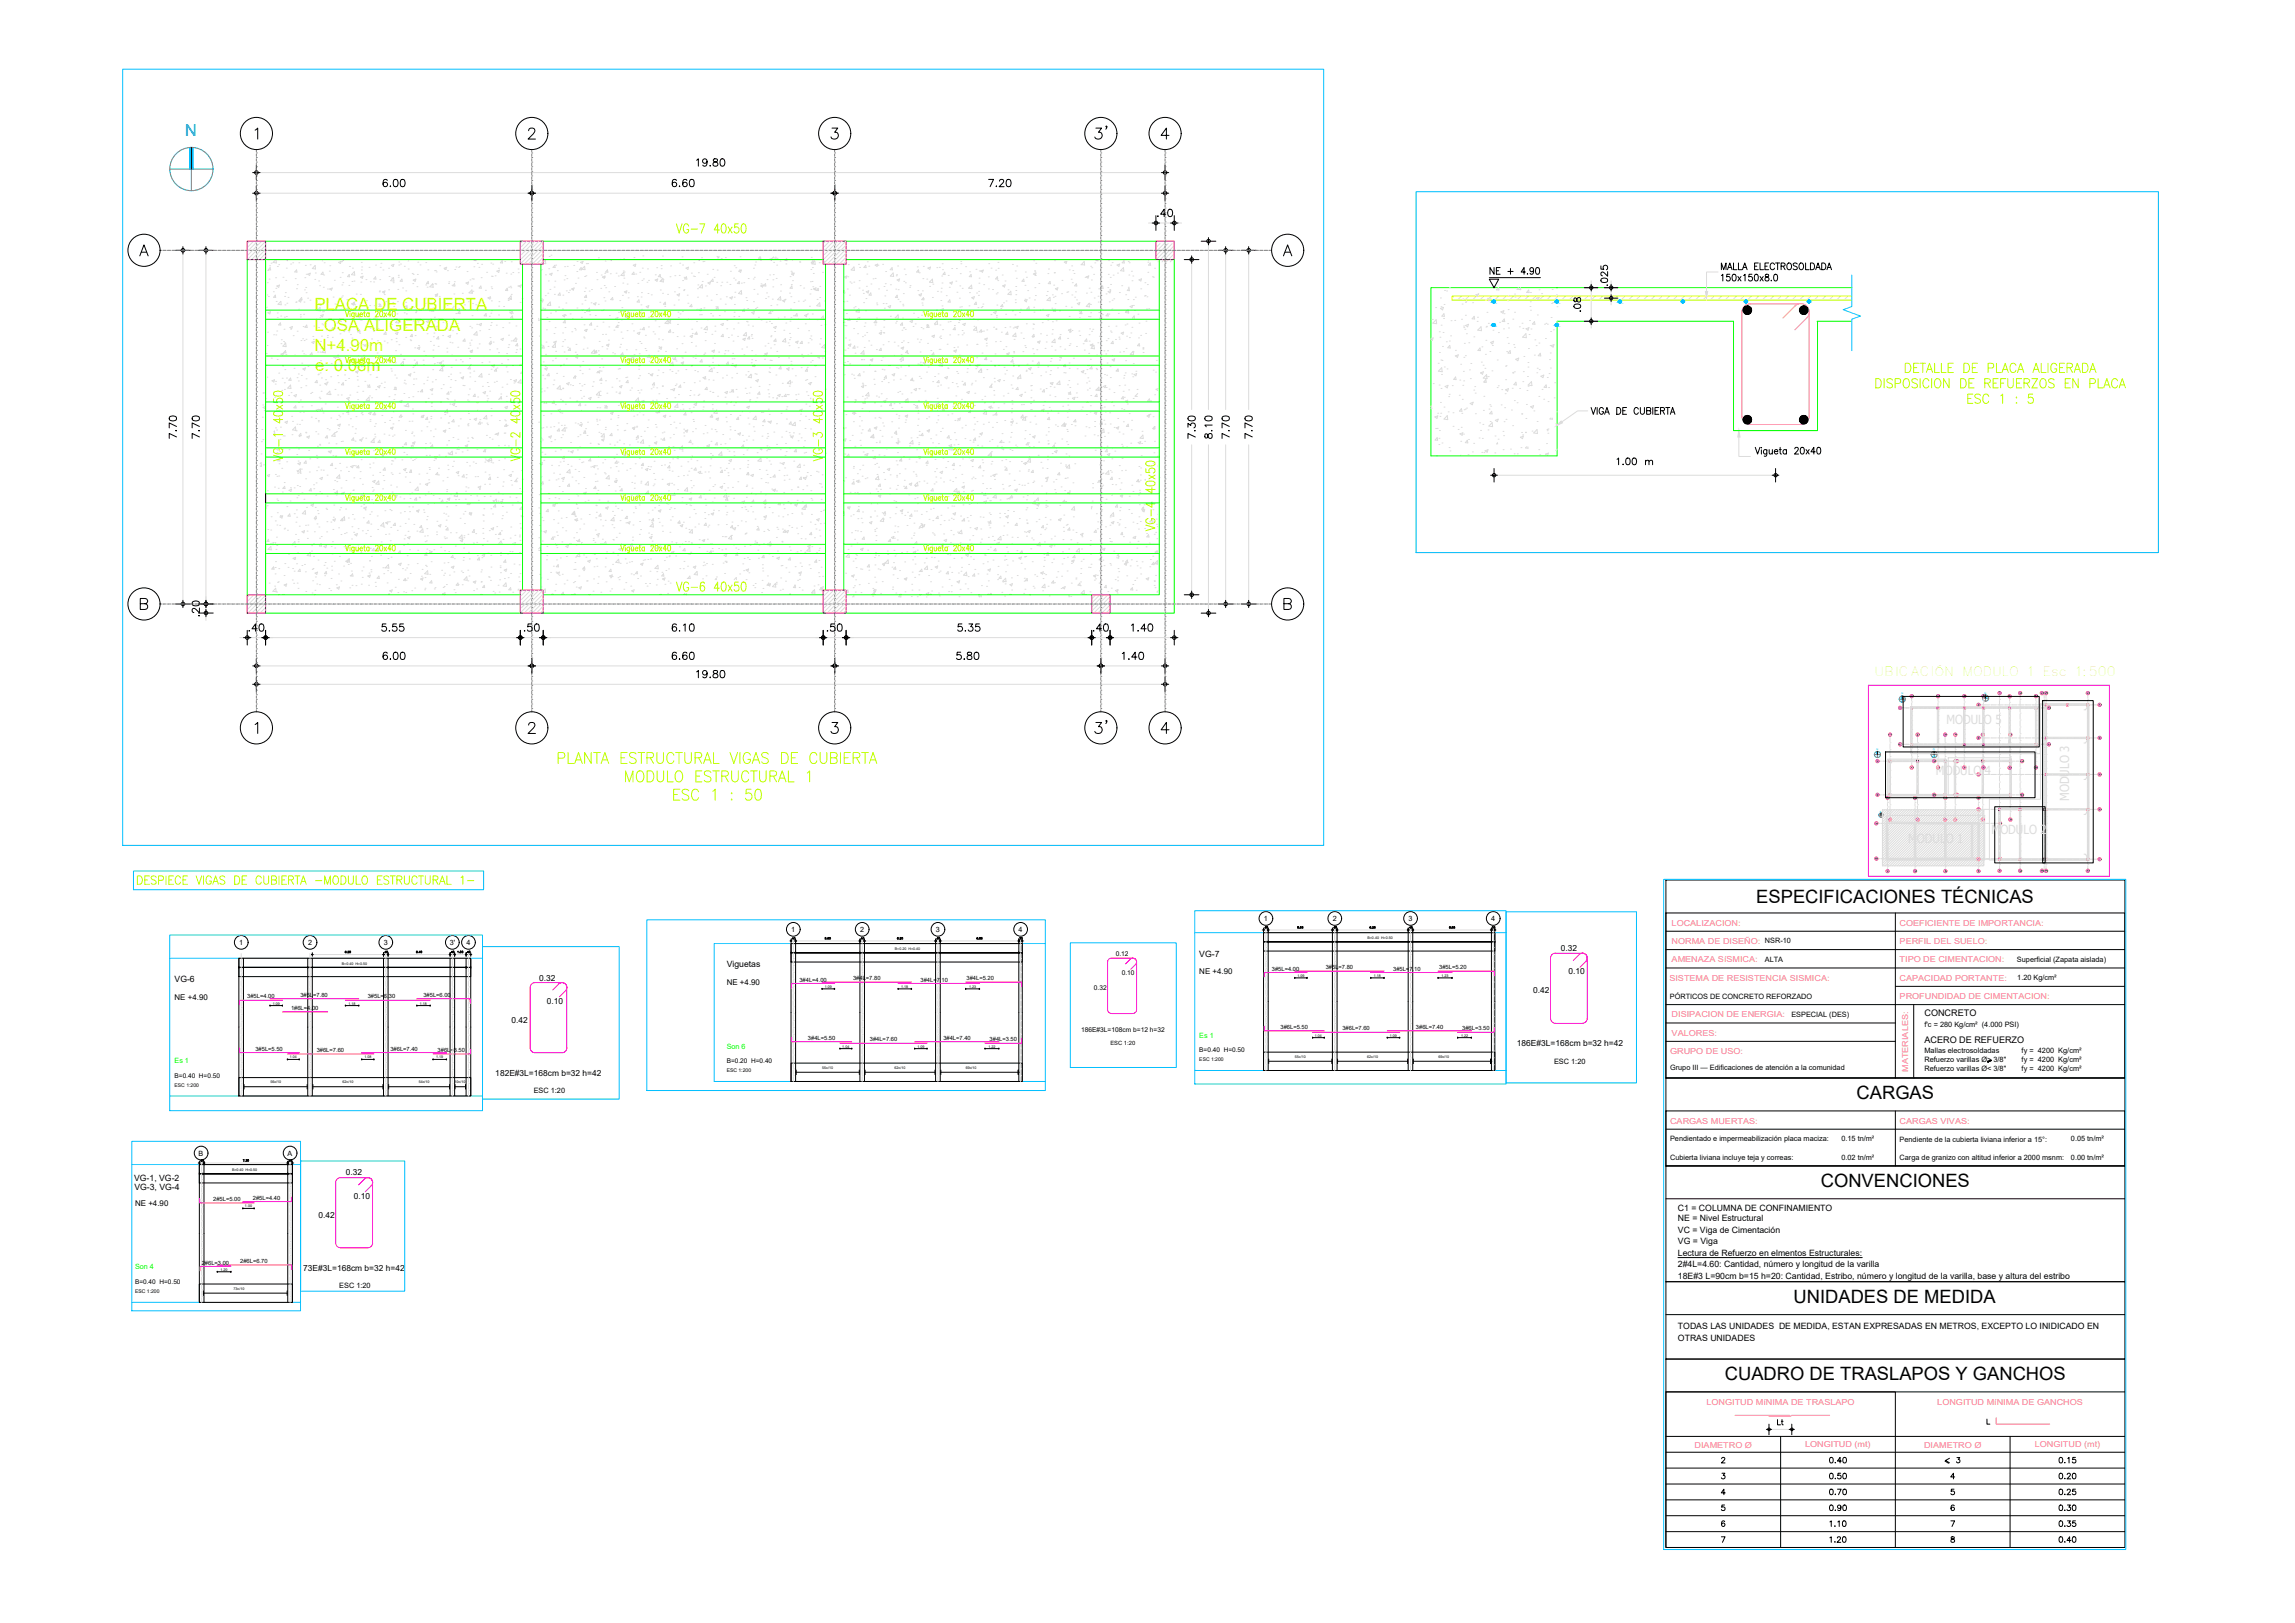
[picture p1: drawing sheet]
<svg xmlns="http://www.w3.org/2000/svg" width="1000mm" height="707mm" viewBox="0 0 1000 707" stroke-linecap="round" stroke-linejoin="round" font-family="sans-serif">
<defs><g id="words">
<g font-size="9.3">
<text x="483.3" y="61.7" transform="rotate(-90 483.3 61.7)">3'</text>
<text x="483.3" y="320.7" transform="rotate(-90 483.3 320.7)">3'</text>
</g>
<g font-size="8">
<text x="765.3" y="393.1">ESPECIFICACIONES TÉCNICAS</text>
<text x="809.1" y="478.7">CARGAS</text>
<text x="793.5" y="517">CONVENCIONES</text>
<text x="781.6" y="567.4">UNIDADES DE MEDIDA</text>
<text x="751.7" y="601.1">CUADRO DE TRASLAPOS Y GANCHOS</text>
</g>
<g font-size="7.9" fill="#bfff00">
<text x="124.2" y="202.1" transform="rotate(-90 124.2 202.1)">VG-1 40x50</text>
<text x="227.5" y="202.1" transform="rotate(-90 227.5 202.1)">VG-2 40x50</text>
<text x="359.5" y="202.1" transform="rotate(-90 359.5 202.1)">VG-3 40x50</text>
</g>
<g font-size="7.5" fill="#bfff00">
<text x="293.5" y="102.7">VG-7 40x50</text>
<text x="504.1" y="232.5" transform="rotate(-90 504.1 232.5)">VG-4 40x50</text>
<text x="293.5" y="258.6">VG-6 40x50</text>
</g>
<g font-size="7.3" fill="#ff0">
<text x="137" y="135.2">PLACA DE CUBIERTA</text>
<text x="137" y="144">LOSA ALIGERADA</text>
<text x="137" y="152.8">N+4.90m</text>
<text x="137.3" y="161.5">e: 0.08m</text>
</g>
<text font-size="7.1" fill="#005cb8" x="80.6" y="59.4">N</text>
<text font-size="7.1" fill="#bfff00" x="58.6" y="386.3">DESPIECE VIGAS DE CUBIERTA -MODULO ESTRUCTURAL 1-</text>
<g font-size="6.6">
<text x="302.3" y="73.7">19.80</text>
<text x="165.8" y="82.5">6.00</text>
<text x="291.7" y="82.5">6.60</text>
<text x="429.7" y="82.5">7.20</text>
<text x="503.1" y="95.6">.40</text>
<text x="78" y="192.3" transform="rotate(-90 78 192.3)">7.70</text>
<text x="87.8" y="192.3" transform="rotate(-90 87.8 192.3)">7.70</text>
<text x="107.2" y="276.2">.40</text>
<text x="165.1" y="276.2">5.55</text>
<text x="227.2" y="276.2">.50</text>
<text x="291.7" y="276.2">6.10</text>
<text x="359.1" y="276.2">.50</text>
<text x="416.3" y="276.2">5.35</text>
<text x="475.2" y="276.2">.40</text>
<text x="491.8" y="276.2">1.40</text>
<text x="165.8" y="288.6">6.00</text>
<text x="291.7" y="288.6">6.60</text>
<text x="415.6" y="288.6">5.80</text>
<text x="487.9" y="288.6">1.40</text>
<text x="302.3" y="296.3">19.80</text>
</g>
<text font-size="6.6" fill="#808080" x="87.8" y="269.5" transform="rotate(-90 87.8 269.5)">.20</text>
<g font-size="6.2">
<text x="648.1" y="120.6">NE + 4.90</text>
<text x="689.7" y="136.9" transform="rotate(-90 689.7 136.9)">.08</text>
<text x="692.1" y="181.7">VIGA DE CUBIERTA</text>
<text x="703.4" y="203.6">1.00 m</text>
</g>
<g font-size="5.7">
<text x="773.3" y="621.9">Lt</text>
<text x="795.9" y="638.5">0.40</text>
<text x="846.7" y="638.5">&lt; 3</text>
<text x="896.1" y="638.5">0.15</text>
<text x="795.9" y="645.6">0.50</text>
<text x="896.1" y="645.6">0.20</text>
<text x="795.9" y="652.3">0.70</text>
<text x="896.1" y="652.3">0.25</text>
<text x="795.9" y="659.3">0.90</text>
<text x="896.1" y="659.3">0.30</text>
<text x="796.2" y="666">1.10</text>
<text x="896.1" y="666">0.35</text>
<text x="796.2" y="673.1">1.20</text>
<text x="896.1" y="673.1">0.40</text>
</g>
<text font-size="5.6" fill="#bfff00" x="816.8" y="294.5">UBICACIÓN MODULO 1 Esc 1:500</text>
<g font-size="5.5" fill="#dcdcdc">
<text x="843.7" y="337.7">MODULO 4</text>
<text x="867.9" y="363.4">MODULO 2</text>
</g>
<g font-size="4">
<text x="838.7" y="442.7">CONCRETO</text>
<text x="838.7" y="454.5">ACERO DE REFUERZO</text>
</g>
<g font-size="3.8">
<text x="522.6" y="416.7">VG-7</text>
<text x="316.7" y="421.4">Viguetas</text>
<text x="76.1" y="427.8">VG-6</text>
<text x="58.5" y="514.3">VG-1, VG-2</text>
<text x="58.6" y="518.2">VG-3, VG-4</text>
<text x="731.2" y="527.6">C1 = COLUMNA DE CONFINAMIENTO</text>
<text x="731.2" y="532">NE = Nivel Estructural</text>
<text x="731.2" y="537">VC = Viga de Cimentación</text>
<text x="731.2" y="542">VG = Viga</text>
<text x="731.2" y="547">Lectura de Refuerzo en elmentos Estructurales:</text>
<text x="731.2" y="552">2#4L=4.60: Cantidad, número y longitud de la varilla</text>
<text x="731.2" y="557">18E#3 L=90cm b=15 h=20: Cantidad, Estribo, número y longitud de la varilla, base y altura del estribo</text>
<text x="731.2" y="579.1">TODAS LAS UNIDADES DE MEDIDA, ESTAN EXPRESADAS EN METROS, EXCEPTO LO INIDICADO EN</text>
<text x="731.2" y="584.1">OTRAS UNIDADES</text>
</g>
<g font-size="3.7">
<text x="680.1" y="414.1">0.32</text>
<text x="683.5" y="424.3">0.10</text>
<text x="234.9" y="427.3">0.32</text>
<text x="238.3" y="437.5">0.10</text>
<text x="668.1" y="432.7">0.42</text>
<text x="222.9" y="445.8">0.42</text>
<text x="661.1" y="455.8">186E#3L=168cm b=32 h=42</text>
<text x="215.9" y="468.7">182E#3L=168cm b=32 h=42</text>
<text x="150.7" y="511.9">0.32</text>
<text x="154.1" y="522.1">0.10</text>
<text x="138.8" y="530.5">0.42</text>
<text x="132.2" y="553.6">73E#3L=168cm b=32 h=42</text>
</g>
<g font-size="3.6" fill="#ff7f7f">
<text x="728.5" y="403.2">LOCALIZACION:</text>
<text x="827.8" y="403.2">COEFICIENTE DE IMPORTANCIA:</text>
<text x="728.5" y="411.2">NORMA DE DISEÑO:</text>
<text x="827.8" y="411.2">PERFIL DEL SUELO:</text>
<text x="728.5" y="419.2">AMENAZA SíSMICA:</text>
<text x="827.8" y="419.2">TIPO DE CIMENTACION:</text>
<text x="727.5" y="427.2">SISTEMA DE RESISTENCIA SISMICA:</text>
<text x="827.8" y="427.2">CAPACIDAD PORTANTE:</text>
<text x="827.8" y="435.2">PROFUNDIDAD DE CIMENTACION:</text>
<text x="728.5" y="443.1">DISIPACION DE ENERGIA:</text>
<text x="728.5" y="451.1">VALORES:</text>
<text x="727.8" y="459.1">GRUPO DE USO:</text>
<text x="831.5" y="466.9" transform="rotate(-90 831.5 466.9)">MATERIALES:</text>
<text x="727.8" y="489.5">CARGAS MUERTAS:</text>
<text x="827.8" y="489.5">CARGAS VIVAS:</text>
<text x="743.7" y="612.1">LONGITUD MíNIMA DE TRASLAPO</text>
<text x="844.3" y="612.1">LONGITUD MíNIMA DE GANCHOS</text>
<text x="738.5" y="630.8">DIAMETRO Ø</text>
<text x="786.7" y="630.4">LONGITUD (mt)</text>
<text x="838.5" y="630.8">DIAMETRO Ø</text>
<text x="886.7" y="630.4">LONGITUD (mt)</text>
</g>
<g font-size="3.5" fill="#ff3f00">
<text x="892.9" y="303.4" transform="rotate(-90 892.9 303.4)">3'</text>
<text x="890.1" y="381">3'</text>
</g>
<g font-size="3.5">
<text x="549.6" y="405.7">.40</text>
<text x="579.6" y="405.7">.40</text>
<text x="343.6" y="410.3">.40</text>
<text x="373.6" y="410.3">.40</text>
<text x="442.7" y="410.3">.30</text>
<text x="195.1" y="416.3">.40</text>
<text x="522.6" y="424.3">NE +4.90</text>
<text x="316.7" y="429.1">NE +4.90</text>
<text x="76.1" y="435.4">NE +4.90</text>
<text x="58.9" y="525.3">NE +4.90</text>
</g>
<g font-size="3.2">
<text x="769.1" y="411">NSR-10</text>
<text x="769.1" y="419">ALTA</text>
<text x="879" y="419">Superficial (Zapata aislada)</text>
<text x="879.1" y="426.8">1.20 Kg/cm²</text>
<text x="727.7" y="435.1">PÓRTICOS DE CONCRETO REFORZADO</text>
<text x="780.7" y="442.9">ESPECIAL (DES)</text>
<text x="838.7" y="447.2">f'c = 280 Kg/cm² (4.000 PSI)</text>
<text x="838.7" y="458.7">Mallas electrosoldadas</text>
<text x="881" y="458.6">fy = 4200 Kg/cm²</text>
<text x="677.2" y="463.3">ESC 1:20</text>
<text x="727.8" y="466.3">Grupo III — Edificaciones de atención a la comunidad</text>
<text x="838.7" y="466.6">Refuerzo varillas Ø&lt; 3/8&quot;</text>
<text x="838.7" y="462.5">Refuerzo varillas Ø&gt; 3/8&quot;</text>
<text x="881" y="462.4">fy = 4200 Kg/cm²</text>
<text x="881" y="466.5">fy = 4200 Kg/cm²</text>
<text x="232.6" y="476.2">ESC 1:20</text>
<text x="727.8" y="497.2">Pendientado e impermeabilización placa maciza:</text>
<text x="802.5" y="497.2">0.15 tn/m²</text>
<text x="827.8" y="497.4">Pendiente de la cubierta liviana inferior a 15°:</text>
<text x="902.5" y="497.2">0.05 tn/m²</text>
<text x="727.8" y="505.2">Cubierta liviana incluye teja y correas:</text>
<text x="802.5" y="505.2">0.02 tn/m²</text>
<text x="827.8" y="505.4">Carga de granizo con altitud inferior a 2000 msnm:</text>
<text x="902.5" y="505.2">0.00 tn/m²</text>
<text x="147.9" y="561.1">ESC 1:20</text>
</g>
<g font-size="3.1" fill="#ff3f00">
<text x="869.9" y="303.4">1</text>
<text x="878.8" y="303.4">2</text>
<text x="888.3" y="303.4">3</text>
<text x="908.4" y="303.4">4</text>
<text x="913.3" y="308.3">A</text>
<text x="913.7" y="322.8">B</text>
<text x="891.5" y="325.6">B</text>
<text x="816.7" y="333">A</text>
<text x="843.1" y="335.8">2</text>
<text x="862.9" y="335.8">4</text>
<text x="879.8" y="333">A</text>
<text x="885.8" y="335.8">6</text>
<text x="913.7" y="338.7">C</text>
<text x="834.3" y="358.4">2</text>
<text x="846.3" y="358.4">3</text>
<text x="862.5" y="358.4">2</text>
<text x="874.5" y="358.4">3</text>
<text x="860.8" y="375.7">E</text>
</g>
<g font-size="3.1" fill="#dcdcdc">
<text x="826.6" y="309.7">A</text>
<text x="860.8" y="308.3">A</text>
<text x="891.5" y="309.7">A</text>
<text x="860.8" y="322.8">B</text>
<text x="826.6" y="325.6">B</text>
<text x="841.4" y="333">A</text>
<text x="851.3" y="333">A</text>
<text x="860.8" y="338.7">C</text>
<text x="833.3" y="348.9">2</text>
<text x="846.3" y="348.9">3</text>
<text x="860.8" y="348.9">4</text>
</g>
<g font-size="3.1">
<text x="550.8" y="401.2">1</text>
<text x="580.8" y="401.2">2</text>
<text x="613.8" y="401.2">3</text>
<text x="649.8" y="401.2">4</text>
<text x="344.8" y="406">1</text>
<text x="374.9" y="406">2</text>
<text x="407.8" y="406">3</text>
<text x="443.9" y="406">4</text>
<text x="104.2" y="411.6">1</text>
<text x="134.2" y="411.6">2</text>
<text x="167.3" y="411.6">3</text>
<text x="196" y="411.6">3'</text>
<text x="203.2" y="411.6">4</text>
<text x="86.6" y="503.4">B</text>
<text x="125.3" y="503.4">A</text>
</g>
<g font-size="3.1" fill="#0f0">
<text x="522.6" y="452">Es 1</text>
<text x="316.7" y="456.7">Son 6</text>
<text x="76.1" y="463">Es 1</text>
<text x="58.9" y="553">Son 4</text>
</g>
<g font-size="2.9">
<text x="486.2" y="416.6">0.12</text>
<text x="488.8" y="424.6">0.10</text>
<text x="476.7" y="431.2">0.32</text>
<text x="471.1" y="449.4">186E#3L=108cm b=12 h=32</text>
</g>
<g font-size="2.8">
<text x="522.6" y="458.3">B=0.40 H=0.50</text>
<text x="316.7" y="463.1">B=0.20 H=0.40</text>
<text x="76.1" y="469.4">B=0.40 H=0.50</text>
<text x="58.9" y="559.3">B=0.40 H=0.50</text>
</g>
<g font-size="2.5">
<text x="554.3" y="422.8">3#5L=4.00</text>
<text x="577.7" y="422.2">3#5L=7.80</text>
<text x="607.1" y="422.8">3#5L=7.10</text>
<text x="627.2" y="422.2">3#5L=5.20</text>
<text x="348.4" y="427.6">3#4L=4.00</text>
<text x="371.8" y="427">3#4L=7.80</text>
<text x="401.2" y="427.6">3#4L=7.10</text>
<text x="421.2" y="427">3#4L=5.20</text>
<text x="107.7" y="434.9">3#5L=4.00</text>
<text x="130.9" y="434.3">3#5L=7.80</text>
<text x="160.3" y="434.9">3#5L=6.30</text>
<text x="184.5" y="434.3">3#5L=6.00</text>
<text x="126.8" y="440">1#6L=4.00</text>
<text x="558" y="448.3">3#6L=5.50</text>
<text x="585" y="448.9">3#6L=7.60</text>
<text x="617.1" y="448.3">3#6L=7.40</text>
<text x="637.2" y="448.9">3#6L=3.50</text>
<text x="352.1" y="453">3#4L=5.50</text>
<text x="379.1" y="453.6">3#4L=7.60</text>
<text x="411.1" y="453">3#4L=7.40</text>
<text x="431.2" y="453.6">3#4L=3.50</text>
<text x="483.9" y="455.3">ESC 1:20</text>
<text x="111.3" y="457.8">3#5L=5.50</text>
<text x="138" y="458.3">3#6L=7.60</text>
<text x="170.1" y="457.8">3#6L=7.40</text>
<text x="190.7" y="458.3">3#6L=3.50</text>
<text x="92.9" y="523.2">2#5L=5.00</text>
<text x="110.2" y="522.6">2#5L=4.40</text>
<text x="87.9" y="550.8">2#6L=3.00</text>
<text x="104.7" y="550.2">2#6L=6.70</text>
</g>
<g font-size="2.2">
<text x="316.7" y="467.1">ESC 1:200</text>
<text x="522.6" y="462.4">ESC 1:200</text>
<text x="76.1" y="473.5">ESC 1:200</text>
<text x="58.9" y="563.4">ESC 1:200</text>
</g>
<g font-size="1.6">
<text x="390" y="413.9">B=0.20 H=0.40</text>
<text x="595.9" y="409.1">B=0.40 H=0.50</text>
<text x="149" y="420.2">B=0.40 H=0.50</text>
<text x="565.4" y="425.5">1.09</text>
<text x="598.7" y="425.5">1.18</text>
<text x="628.2" y="425.5">1.23</text>
<text x="359.5" y="430.3">1.09</text>
<text x="392.8" y="430.3">1.18</text>
<text x="422.3" y="430.3">1.23</text>
<text x="118.8" y="437.6">1.09</text>
<text x="151.9" y="437.6">1.18</text>
<text x="183" y="437.6">1.18</text>
<text x="573" y="451.5">1.04</text>
<text x="605.7" y="451.5">1.09</text>
<text x="636.7" y="451.5">1.22</text>
<text x="126.3" y="461">1.04</text>
<text x="158.8" y="461">1.08</text>
<text x="190.1" y="461">1.19</text>
<text x="367.1" y="456.3">1.04</text>
<text x="399.8" y="456.3">1.09</text>
<text x="430.7" y="456.3">1.22</text>
<text x="564.3" y="460.8">55c/10</text>
<text x="595.8" y="460.8">62c/10</text>
<text x="626.8" y="460.8">69c/10</text>
<text x="358.4" y="465.6">55c/10</text>
<text x="389.8" y="465.6">62c/10</text>
<text x="420.9" y="465.6">69c/10</text>
<text x="117.9" y="471.9">56c/10</text>
<text x="149.3" y="471.9">62c/10</text>
<text x="182.5" y="471.9">54c/10</text>
<text x="198.1" y="471.8">10c/10</text>
<text x="101.1" y="510.1">B=0.40 H=0.50</text>
<text x="106.8" y="525.9">1.00</text>
<text x="96.1" y="553.5">1.20</text>
<text x="101.8" y="561.8">73c/10</text>
</g>
<g font-size="1" fill="#005cb8">
<text x="828.6" y="302.5">N</text>
<text x="864.9" y="302.1">N</text>
<text x="817.7" y="326.6">N</text>
<text x="842.4" y="326.6">N</text>
</g>
<text font-size=".7" fill="#005cb8" x="819.4" y="353.7">N</text>
</g></defs>
<!-- layer: CAJA-GEN -->
<path d="M74 417.4h136.2M455.5 411h-144.3v60.1h144.3M520.7 406.3h135.6M74 477.4h136.2M520.7 466.3h135.6M57.5 507.3h73.4M57.5 567.3h73.4" fill="none" stroke="#0ff" stroke-width=".44"/>
<!-- layer: CAJA-EXT -->
<path d="M104.1 417.4h101v8h-101zM344.7 411h100.8v8.1h-100.8zM550.6 406.3h100.8v8h-100.8zM550.6 458.3h100.8v8h-100.8zM104.1 469.4h101v8h-101zM344.7 463.1h100.8v8h-100.8zM86.9 507.3h40.5v8h-40.5zM86.9 559.3h40.5v8h-40.5z" fill="none" stroke="#000" stroke-width=".44"/>
<!-- layer: Col -->
<g fill="none" stroke="#000" stroke-width=".44">
<path d="M104.1 417.4v60M106.1 417.4v60M134.1 417.4v60M136.1 417.4v60M167.1 417.4v60M169.1 417.4v60M196.1 417.4v60M198.1 417.4v60M203.1 417.4v60M205.1 417.4v60M344.7 411v60.1M346.7 411v60.1"/>
<path d="M374.7 411v60.1M376.7 411v60.1M407.7 411v60.1M409.7 411v60.1M444 411v60.1M445.5 411v60.1M550.6 406.3v60M552.7 406.3v60M580.6 406.3v60M582.7 406.3v60M613.7 406.3v60M615.7 406.3v60"/>
<path d="M649.9 406.3v60M651.4 406.3v60M86.9 507.3v60M88.9 507.3v60M125.4 507.3v60M127.4 507.3v60"/>
</g>
<!-- layer: DIM-COL -->
<g fill="none" stroke="#000" stroke-width=".44">
<path d="M344.7 414.7v.7M346.7 414.7v.7M346.7 415h97.3M374.7 414.7v.7M376.7 414.7v.7M407.7 414.7v.7M409.7 414.7v.7M444 414.7v.7M445.5 415h-100.8h100.8M445.5 414.7v.7M550.6 409.9v.7M552.7 409.9v.7"/>
<path d="M552.7 410.3h97.2M580.6 409.9v.7M582.7 409.9v.7M613.7 409.9v.7M615.7 409.9v.7M649.9 409.9v.7M651.4 410.3h-100.8h100.8M651.4 409.9v.7M104.1 421v.8M106.1 421v.8M106.1 421.4h97M134.1 421v.8"/>
<path d="M136.1 421v.8M167.1 421v.8M169.1 421v.8M203.1 421v.8M205.1 421.4h-101h101M205.1 421v.8M86.9 510.9v.8M88.4 510.9v.8M88.4 511.3h37M125.4 510.9v.8M127.4 511.3h-40.5h40.5M127.4 510.9v.8"/>
</g>
<!-- layer: AXI -->
<g fill="none" stroke="#000" stroke-width=".44">
<circle cx="105.1" cy="410.5" r="2.98"/>
<circle cx="135.1" cy="410.5" r="2.98"/>
<circle cx="168.1" cy="410.5" r="2.98"/>
<circle cx="197.1" cy="410.5" r="2.98"/>
<circle cx="204.2" cy="410.5" r="2.98"/>
<circle cx="345.7" cy="404.8" r="2.98"/>
<circle cx="375.7" cy="404.8" r="2.98"/>
<circle cx="408.7" cy="404.8" r="2.98"/>
<circle cx="444.8" cy="404.8" r="2.98"/>
<circle cx="551.7" cy="400.1" r="2.98"/>
<circle cx="581.7" cy="400.1" r="2.98"/>
<circle cx="614.7" cy="400.1" r="2.98"/>
<circle cx="650.7" cy="400.1" r="2.98"/>
<circle cx="87.7" cy="502.3" r="2.98"/>
<circle cx="126.4" cy="502.3" r="2.98"/>
</g>
<!-- layer: EJES -->
<g fill="none" stroke="#dcdcdc" stroke-width=".44">
<path d="M864.5 307h.1M865 307h2M867.5 307h.1M868 307h2M870.5 307h.1M871.1 307h1.9M871.3 319.6h.1M871.3 316.7h.1M871.3 313.6h.1M871.3 310.6h.1M871.3 307.6h.1M871.3 304.6h.1"/>
<path d="M871.3 305.1v2M871.3 308.1v2M871.3 311.2v1.9M871.3 314.1v2M871.3 317.1v2.1M873.5 307h.1M874.1 307h1.9M876.6 307h.1M877 307h2.1M879.6 307h.1M880 307h2.1M880.3 319.6h.1"/>
<path d="M880.3 316.7h.1M880.3 313.6h.1M880.3 310.6h.1M880.3 307.6h.1M880.3 304.6h.1M880.3 305.1v2M880.3 308.1v2M880.3 311.2v1.9M880.3 314.1v2M880.3 317.1v2.1M882.5 307h.1M883 307h2.1"/>
<path d="M885.5 307h.1M886 307h2M888.5 307h.1M889 307h2M890.8 319.6h.1M890.8 316.7h.1M890.8 313.6h.1M890.8 304.6h.1M890.8 305.1v2M890.8 311.2v1.9M890.8 314.1v2M890.8 317.1v2.1"/>
<path d="M891.6 319.6h.1M891.6 316.7h.1M891.6 313.6h.1M891.6 304.6h.1M891.6 305.1v2M891.6 311.2v1.9M891.6 314.1v2M891.6 317.1v2.1M895.1 307h1.9M897.6 307h.1M898.1 307h1.9M900.6 307h.1"/>
<path d="M901.1 307h2M903.6 307h.1M904.1 307h2M906.6 307h.1M907.1 307h2M909.6 307h.1M909.8 319.6h.1M909.8 316.7h.1M909.8 313.6h.1M909.8 310.6h.1M909.8 307.6h.1M909.8 304.6h.1"/>
<path d="M909.8 305.1v2M909.8 308.1v2M909.8 311.2v1.9M909.8 314.1v2M909.8 317.1v2.1M910.1 307h2M820.4 331.6h.1M820.9 331.6h2M823.4 331.6h.1M823.6 338.5h.1M823.6 335.5h.1M823.6 332.5h.1"/>
<path d="M823.6 329.5h.1M823.6 326.6h.1M823.6 323.6h.1M823.6 320.8v2.2M823.6 324v2.1M823.6 327v2.1M823.6 330v2.1M823.6 333v2M823.6 336v2M823.6 339v2M823.9 331.6h2M826.4 331.6h.1"/>
<path d="M826.9 331.6h2M829.4 331.6h.1M829.9 331.6h2M832.4 331.6h.1M833 331.6h1.9M835.4 331.6h.1M835.6 338.5h.1M835.6 335.5h.1M835.6 332.5h.1M835.6 329.5h.1M835.6 326.6h.1M835.6 323.6h.1"/>
<path d="M835.6 320.8v2.2M835.6 324v2.1M835.6 327v2.1M835.6 330v2.1M835.6 333v2M835.6 336v2M835.6 339v2M836 331.6h1.9M838.5 331.6h.1M838.9 331.6h2.1M843.5 331.6h7.5M845.5 331.6h.1"/>
<path d="M847.4 331.6h.1M847.6 338.5h.1M847.6 335.5h.1M847.6 332.5h.1M847.6 329.5h.1M847.6 326.6h.1M847.6 323.6h.1M847.6 320.8v2.2M847.6 324v2.1M847.6 327v2.1M847.6 330v2.1M847.6 333v2"/>
<path d="M847.6 336v2M847.6 339v2M848.5 331.6h.1M852 338.5h.1M852 335.5h.1M852 326.6h.1M852 323.6h.1M852 320.8v2.2M852 324v2.1M852 327v2.1M852 333v2M852 336v2"/>
<path d="M852 339v2M855 331.6h2M857.5 331.6h.1M858 331.6h2M860.5 331.6h.1M861 331.6h2M863.5 331.6h.1M864 331.6h2M864.1 329.5h.1M864.1 326.6h.1M864.1 324v2.1M864.1 327v2.1"/>
<path d="M864.1 330v2.1M864.1 339v2M864.5 337.4h.1M864.5 321.4h.1M865 337.4h2M865 321.4h2M866.5 331.6h.1M867 331.6h2M867.5 337.4h.1M867.5 321.4h.1M868 337.4h2M868 321.4h2"/>
<path d="M869.5 331.6h.1M870 331.6h2M870.5 337.4h.1M870.5 321.4h.1M871.1 337.4h1.9M871.1 321.4h1.9M871.3 337.7h.1M871.3 334.6h.1M871.3 331.6h.1M871.3 328.6h.1M871.3 325.6h.1M871.3 322.6h.1"/>
<path d="M871.3 320.1v2.1M871.3 323.1v2M871.3 326.1v2M871.3 329.1v2M871.3 332.1v2M871.3 335.2v1.9M871.3 338.2v1.9M872.5 331.6h.1M873 331.6h2M873.5 337.4h.1M873.5 321.4h.1M874.1 337.4h1.9"/>
<path d="M874.1 321.4h1.9M875.5 331.6h.1M876 331.6h2M876 338.5h.1M876 335.5h.1M876 332.5h.1M876 329.5h.1M876 326.6h.1M876 323.6h.1M876 320.8v2.2M876 324v2.1M876 327v2.1"/>
<path d="M876 330v2.1M876 333v2M876 336v2M876 339v2M876.6 337.4h.1M876.6 321.4h.1M877 337.4h2.1M877 321.4h2.1M878.5 331.6h.1M879.6 337.4h.1M879.6 321.4h.1M880 337.4h2.1"/>
<path d="M880 321.4h2.1M880.3 337.7h.1M880.3 334.6h.1M880.3 328.6h.1M880.3 325.6h.1M880.3 322.6h.1M880.3 320.1v2.1M880.3 323.1v2M880.3 326.1v2M880.3 329.1v2M880.3 332.1v2M880.3 335.2v1.9"/>
<path d="M880.3 338.2v1.9M882.5 337.4h.1M882.5 321.4h.1M883 337.4h2.1M883 321.4h2.1M885.5 337.4h.1M885.5 321.4h.1M886 337.4h2M886 321.4h2M888.5 337.4h.1M888.5 321.4h.1M889 337.4h2"/>
<path d="M889 321.4h2M890.8 337.7h.1M890.8 334.6h.1M890.8 331.6h.1M890.8 328.6h.1M890.8 320.1v2.1M890.8 326.1v2M890.8 329.1v2M890.8 332.1v2M890.8 335.2v1.9M890.8 338.2v1.9M891.5 337.4h.1"/>
<path d="M891.5 321.4h.1M891.6 337.7h.1M891.6 334.6h.1M891.6 331.6h.1M891.6 328.6h.1M891.6 320.1v2.1M891.6 326.1v2M891.6 329.1v2M891.6 332.1v2M891.6 335.2v1.9M891.6 338.2v1.9M892 337.4h2"/>
<path d="M892 321.4h2M894.5 337.4h.1M894.5 321.4h.1M895.1 337.4h1.9M895.1 321.4h1.9M897.6 337.4h.1M897.6 321.4h.1M898.1 337.4h1.9M898.1 321.4h1.9M900.6 337.4h.1M900.6 321.4h.1M901.1 337.4h2"/>
<path d="M901.1 321.4h2M903.6 337.4h.1M903.6 321.4h.1M904.1 337.4h2M904.1 321.4h2M906.6 337.4h.1M906.6 321.4h.1M907.1 337.4h2M907.1 321.4h2M909.6 337.4h.1M909.6 321.4h.1M909.8 337.7h.1"/>
<path d="M909.8 334.6h.1M909.8 331.6h.1M909.8 328.6h.1M909.8 325.6h.1M909.8 322.6h.1M909.8 320.1v2.1M909.8 323.1v2M909.8 326.1v2M909.8 329.1v2M909.8 332.1v2M909.8 335.2v1.9M909.8 338.2v1.9"/>
<path d="M910.1 337.4h2M910.1 321.4h2M912.6 337.4h.1M912.6 321.4h.1M818.8 346.2h1.1M820.4 346.2h.1M820.9 346.2h2M823.4 346.2h.1M823.6 353.6h.1M823.6 350.6h.1M823.6 347.6h.1M823.6 344.6h.1"/>
<path d="M823.6 341.5h.1M823.6 342.1v1.9M823.6 345.1v1.9M823.6 348.1v2M823.6 351.1v2M823.6 354v2.4M823.9 346.2h2M826.4 346.2h.1M826.9 346.2h2M829.4 346.2h.1M829.9 346.2h2M835.6 353.6h.1"/>
<path d="M835.6 350.6h.1M835.6 344.6h.1M835.6 341.5h.1M835.6 342.1v1.9M835.6 345.1v1.9M835.6 348.1v2M835.6 351.1v2M835.6 354v2.4M836 346.2h1.9M838.5 346.2h.1M838.9 346.2h2.1M841.5 346.2h.1"/>
<path d="M841.9 346.2h5.1M844.4 346.2h.1M847.6 353.6h.1M847.6 350.6h.1M847.6 344.6h.1M847.6 341.5h.1M847.6 342.1v1.9M847.6 345.1v1.9M847.6 348.1v2M847.6 351.1v2M847.6 354v2.4M847.9 346.2h6.1"/>
<path d="M850.4 346.2h.1M851.5 346.2h.1M852 353.6h.1M852 350.6h.1M852 347.6h.1M852 344.6h.1M852 341.5h.1M852 342.1v1.9M852 345.1v1.9M852 348.1v2M852 351.1v2M852 354v2.4"/>
<path d="M854.5 346.2h.1M855 346.2h2M857.5 346.2h.1M858 346.2h2M862.8 352.6h1.2M864 346.2h2M864.1 353.6h.1M864.1 350.6h.1M864.1 344.6h.1M864.1 341.5h.1M864.1 342.1v1.9M864.1 345.1v1.9"/>
<path d="M864.1 348.1v2M864.1 351.1v2M864.1 354v2.4M864.5 352.6h.1M865 352.6h2M866.5 346.2h.1M867 346.2h2M867.5 352.6h.1M868 352.6h2M869.5 346.2h.1M870 346.2h2M870.5 352.6h.1"/>
<path d="M871.1 352.6h1.9M871.3 358.6h.1M871.3 355.6h.1M871.3 352.6h.1M871.3 349.6h.1M871.3 346.7h.1M871.3 343.7h.1M871.3 340.7h.1M871.3 341.2v2M871.3 344.1v2.1M871.3 347.1v2.1M871.3 350.1v2"/>
<path d="M871.3 353.1v2M871.3 356.2v1.9M871.3 359.2v1.9M872.5 346.2h.1M873 346.2h2M873.5 352.6h.1M874.1 352.6h1.9M875.5 346.2h.1M876 346.2h2M876 353.6h.1M876 350.6h.1M876 347.6h.1"/>
<path d="M876 344.6h.1M876 341.5h.1M876 342.1v1.9M876 345.1v1.9M876 348.1v2M876 351.1v2M876 354v2.4M876.6 352.6h.1M877 352.6h2.1M878.5 346.2h.1M879 346.2h1.4M879.6 352.6h.1"/>
<path d="M880 352.6h2.1M880.3 358.6h.1M880.3 355.6h.1M880.3 352.6h.1M880.3 349.6h.1M880.3 346.7h.1M880.3 343.7h.1M880.3 340.7h.1M880.3 341.2v2M880.3 344.1v2.1M880.3 347.1v2.1M880.3 350.1v2"/>
<path d="M880.3 353.1v2M880.3 356.2v1.9M880.3 359.2v1.9M882.5 352.6h.1M883 352.6h2.1M885.5 352.6h.1M886 352.6h2M888.5 352.6h.1M889 352.6h2M890.8 358.6h.1M890.8 355.6h.1M890.8 352.6h.1"/>
<path d="M890.8 349.6h.1M890.8 346.7h.1M890.8 343.7h.1M890.8 340.7h.1M890.8 341.2v2M890.8 344.1v2.1M890.8 347.1v2.1M890.8 350.1v2M890.8 353.1v2M890.8 356.2v1.9M890.8 359.2v1.9M891.5 352.6h.1"/>
<path d="M891.6 358.6h.1M891.6 355.6h.1M891.6 352.6h.1M891.6 349.6h.1M891.6 346.7h.1M891.6 343.7h.1M891.6 340.7h.1M891.6 341.2v2M891.6 344.1v2.1M891.6 347.1v2.1M891.6 350.1v2M891.6 353.1v2"/>
<path d="M891.6 356.2v1.9M891.6 359.2v1.9M892 352.6h2M894.5 352.6h.1M895.1 352.6h1.9M897.6 352.6h.1M898.1 352.6h1.9M900.6 352.6h.1M901.1 352.6h2M903.6 352.6h.1M904.1 352.6h2M906.6 352.6h.1"/>
<path d="M907.1 352.6h2M909.6 352.6h.1M909.8 358.6h.1M909.8 355.6h.1M909.8 352.6h.1M909.8 349.6h.1M909.8 346.7h.1M909.8 343.7h.1M909.8 340.7h.1M909.8 341.2v2M909.8 344.1v2.1M909.8 347.1v2.1"/>
<path d="M909.8 350.1v2M909.8 353.1v2M909.8 356.2v1.9M909.8 359.2v1.9M910.1 352.6h2M912.6 352.6h.1M913 352.6h1.2M864.5 374.3h.1M865 374.3h2M867.5 374.3h.1M868 374.3h2M870.5 374.3h.1"/>
<path d="M871.1 374.3h1.9M871.3 376.6h.1M871.3 373.7h.1M871.3 370.7h.1M871.3 367.7h.1M871.3 364.7h.1M871.3 361.7h.1M871.3 362.2v2M871.3 365.2v2M871.3 368.2v2M871.3 371.1v2.1M871.3 374.1v2.1"/>
<path d="M871.3 377.1v1.6M873.5 374.3h.1M874.1 374.3h1.9M876.6 374.3h.1M877 374.3h2.1M879.6 374.3h.1M880 374.3h2.1M880.3 376.6h.1M880.3 373.7h.1M880.3 370.7h.1M880.3 367.7h.1M880.3 364.7h.1"/>
<path d="M880.3 361.7h.1M880.3 362.2v2M880.3 365.2v2M880.3 368.2v2M880.3 371.1v2.1M880.3 374.1v2.1M880.3 377.1v1.6M882.5 374.3h.1M883 374.3h2.1M885.5 374.3h.1M886 374.3h2M888.5 374.3h.1"/>
<path d="M889 374.3h2M890.8 376.6h.1M890.8 373.7h.1M890.8 370.7h.1M890.8 367.7h.1M890.8 364.7h.1M890.8 361.7h.1M890.8 362.2v2M890.8 365.2v2M890.8 368.2v2M890.8 371.1v2.1M890.8 374.1v2.1"/>
<path d="M891.5 374.3h.1M891.6 376.6h.1M891.6 373.7h.1M891.6 370.7h.1M891.6 367.7h.1M891.6 364.7h.1M891.6 361.7h.1M891.6 362.2v2M891.6 365.2v2M891.6 368.2v2M891.6 371.1v2.1M891.6 374.1v2.1"/>
<path d="M892 374.3h2M894.5 374.3h.1M895.1 374.3h1.9M897.6 374.3h.1M898.1 374.3h1.9M900.6 374.3h.1M901.1 374.3h2M903.6 374.3h.1M904.1 374.3h2M906.6 374.3h.1M907.1 374.3h2M909.6 374.3h.1"/>
<path d="M909.8 376.6h.1M909.8 373.7h.1M909.8 370.7h.1M909.8 367.7h.1M909.8 364.7h.1M909.8 361.7h.1M909.8 362.2v2M909.8 365.2v2M909.8 368.2v2M909.8 371.1v2.1M909.8 374.1v2.1M909.8 377.1v1.6"/>
<path d="M910.1 374.3h2M912.6 374.3h.1M913 374.3h1.2M105.1 417.9h.1M105.1 415.4v2M105.1 418.4v2M135.1 417.9h.1M135.1 415.4v2M135.1 418.4v2M168.1 417.9h.1M168.1 415.4v2M168.1 418.4v2"/>
<path d="M197.1 417.9h.1M197.1 418.4v2M204.1 417.9h.1M204.1 415.4v2M204.1 418.4v2M345.7 417.5h.1M345.7 414.5h.1M345.7 411.5h.1M345.7 412v2M345.7 415v2M345.7 418v2M375.7 417.5h.1"/>
<path d="M375.7 414.5h.1M375.7 411.5h.1M375.7 412v2M375.7 415v2M375.7 418v2M408.7 417.5h.1M408.7 414.5h.1M408.7 411.5h.1M408.7 409v2M408.7 412v2M408.7 415v2M408.7 418v2"/>
<path d="M444.8 417.5h.1M444.8 414.5h.1M444.8 411.5h.1M444.8 412v2M444.8 415v2M444.8 418v2M551.6 418.8h.1M551.6 415.8h.1M551.6 412.8h.1M551.6 409.8h.1M551.6 407.2v2.1M551.6 410.3v2"/>
<path d="M551.6 413.3v2M551.6 416.3v2M551.6 419.3v2M581.7 418.8h.1M581.7 415.8h.1M581.7 412.8h.1M581.7 409.8h.1M581.7 407.2v2.1M581.7 410.3v2M581.7 413.3v2M581.7 416.3v2M581.7 419.3v2"/>
<path d="M614.7 418.8h.1M614.7 415.8h.1M614.7 412.8h.1M614.7 409.8h.1M614.7 406.8h.1M614.7 404.3v2M614.7 407.2v2.1M614.7 410.3v2M614.7 413.3v2M614.7 416.3v2M614.7 419.3v2M650.7 418.8h.1"/>
<path d="M650.7 415.8h.1M650.7 412.8h.1M650.7 409.8h.1M650.7 406.8h.1M650.7 404.3v2M650.7 407.2v2.1M650.7 410.3v2M650.7 413.3v2M650.7 416.3v2M650.7 419.3v2M105.1 438.9h.1M105.1 435.9h.1"/>
<path d="M105.1 432.9h.1M105.1 429.9h.1M105.1 426.9h.1M105.1 423.9h.1M105.1 420.9h.1M105.1 421.4v2M105.1 424.4v2M105.1 427.4v2M105.1 430.4v2M105.1 433.4v2M105.1 436.4v2M105.1 439.4v2"/>
<path d="M135.1 438.9h.1M135.1 435.9h.1M135.1 432.9h.1M135.1 429.9h.1M135.1 426.9h.1M135.1 423.9h.1M135.1 420.9h.1M135.1 421.4v2M135.1 424.4v2M135.1 427.4v2M135.1 430.4v2M135.1 433.4v2"/>
<path d="M135.1 436.4v2M135.1 439.4v2M168.1 438.9h.1M168.1 435.9h.1M168.1 432.9h.1M168.1 429.9h.1M168.1 426.9h.1M168.1 423.9h.1M168.1 420.9h.1M168.1 421.4v2M168.1 424.4v2M168.1 427.4v2"/>
<path d="M168.1 430.4v2M168.1 433.4v2M168.1 436.4v2M168.1 439.4v2M197.1 438.9h.1M197.1 435.9h.1M197.1 432.9h.1M197.1 429.9h.1M197.1 426.9h.1M197.1 423.9h.1M197.1 420.9h.1M197.1 421.4v2"/>
<path d="M197.1 424.4v2M197.1 427.4v2M197.1 430.4v2M197.1 433.4v2M197.1 436.4v2M197.1 439.4v2M204.1 438.9h.1M204.1 435.9h.1M204.1 432.9h.1M204.1 429.9h.1M204.1 426.9h.1M204.1 423.9h.1"/>
<path d="M204.1 420.9h.1M204.1 421.4v2M204.1 424.4v2M204.1 427.4v2M204.1 430.4v2M204.1 433.4v2M204.1 436.4v2M204.1 439.4v2M345.7 438.6h.1M345.7 435.6h.1M345.7 432.6h.1M345.7 429.6h.1"/>
<path d="M345.7 426.6h.1M345.7 423.5h.1M345.7 420.5h.1M345.7 421v2M345.7 424.1v1.9M345.7 427.1v1.9M345.7 430.1v2M345.7 433.1v2M345.7 436.1v2M345.7 439v2.1M375.7 438.6h.1M375.7 435.6h.1"/>
<path d="M375.7 432.6h.1M375.7 429.6h.1M375.7 426.6h.1M375.7 423.5h.1M375.7 420.5h.1M375.7 421v2M375.7 424.1v1.9M375.7 427.1v1.9M375.7 430.1v2M375.7 433.1v2M375.7 436.1v2M375.7 439v2.1"/>
<path d="M408.7 438.6h.1M408.7 435.6h.1M408.7 432.6h.1M408.7 429.6h.1M408.7 426.6h.1M408.7 423.5h.1M408.7 420.5h.1M408.7 421v2M408.7 424.1v1.9M408.7 427.1v1.9M408.7 430.1v2M408.7 433.1v2"/>
<path d="M408.7 436.1v2M408.7 439v2.1M444.8 438.6h.1M444.8 435.6h.1M444.8 432.6h.1M444.8 429.6h.1M444.8 426.6h.1M444.8 423.5h.1M444.8 420.5h.1M444.8 421v2M444.8 424.1v1.9M444.8 427.1v1.9"/>
<path d="M444.8 430.1v2M444.8 433.1v2M444.8 436.1v2M444.8 439v2.1M551.6 439.8h.1M551.6 436.8h.1M551.6 433.8h.1M551.6 430.8h.1M551.6 427.8h.1M551.6 424.8h.1M551.6 421.8h.1M551.6 422.3v2"/>
<path d="M551.6 425.3v2M551.6 428.3v2M551.6 431.3v2M551.6 434.3v2M551.6 437.3v2M581.7 439.8h.1M581.7 436.8h.1M581.7 433.8h.1M581.7 430.8h.1M581.7 427.8h.1M581.7 424.8h.1M581.7 421.8h.1"/>
<path d="M581.7 422.3v2M581.7 425.3v2M581.7 428.3v2M581.7 431.3v2M581.7 434.3v2M581.7 437.3v2M614.7 439.8h.1M614.7 436.8h.1M614.7 433.8h.1M614.7 430.8h.1M614.7 427.8h.1M614.7 424.8h.1"/>
<path d="M614.7 421.8h.1M614.7 422.3v2M614.7 425.3v2M614.7 428.3v2M614.7 431.3v2M614.7 434.3v2M614.7 437.3v2M650.7 439.8h.1M650.7 436.8h.1M650.7 433.8h.1M650.7 430.8h.1M650.7 427.8h.1"/>
<path d="M650.7 424.8h.1M650.7 421.8h.1M650.7 422.3v2M650.7 425.3v2M650.7 428.3v2M650.7 431.3v2M650.7 434.3v2M650.7 437.3v2M105.1 459.9h.1M105.1 456.9h.1M105.1 453.9h.1M105.1 450.9h.1"/>
<path d="M105.1 447.9h.1M105.1 444.9h.1M105.1 441.9h.1M105.1 442.4v2M105.1 445.4v2M105.1 448.4v2M105.1 451.4v2M105.1 454.4v2M105.1 457.4v2M135.1 459.9h.1M135.1 456.9h.1M135.1 453.9h.1"/>
<path d="M135.1 450.9h.1M135.1 447.9h.1M135.1 444.9h.1M135.1 441.9h.1M135.1 442.4v2M135.1 445.4v2M135.1 448.4v2M135.1 451.4v2M135.1 454.4v2M135.1 457.4v2M168.1 459.9h.1M168.1 456.9h.1"/>
<path d="M168.1 453.9h.1M168.1 450.9h.1M168.1 447.9h.1M168.1 444.9h.1M168.1 441.9h.1M168.1 442.4v2M168.1 445.4v2M168.1 448.4v2M168.1 451.4v2M168.1 454.4v2M168.1 457.4v2M197.1 459.9h.1"/>
<path d="M197.1 456.9h.1M197.1 453.9h.1M197.1 450.9h.1M197.1 447.9h.1M197.1 444.9h.1M197.1 441.9h.1M197.1 442.4v2M197.1 445.4v2M197.1 448.4v2M197.1 451.4v2M197.1 454.4v2M197.1 457.4v2"/>
<path d="M204.1 459.9h.1M204.1 456.9h.1M204.1 453.9h.1M204.1 450.9h.1M204.1 447.9h.1M204.1 444.9h.1M204.1 441.9h.1M204.1 442.4v2M204.1 445.4v2M204.1 448.4v2M204.1 451.4v2M204.1 454.4v2"/>
<path d="M204.1 457.4v2M345.7 459.6h.1M345.7 456.6h.1M345.7 453.6h.1M345.7 450.6h.1M345.7 447.5h.1M345.7 444.5h.1M345.7 441.6h.1M345.7 442v2.1M345.7 445.1v2M345.7 448.1v1.9M345.7 451.1v2"/>
<path d="M345.7 454.1v2M345.7 457.1v2M375.7 459.6h.1M375.7 456.6h.1M375.7 453.6h.1M375.7 450.6h.1M375.7 447.5h.1M375.7 444.5h.1M375.7 441.6h.1M375.7 442v2.1M375.7 445.1v2M375.7 448.1v1.9"/>
<path d="M375.7 451.1v2M375.7 454.1v2M375.7 457.1v2M408.7 459.6h.1M408.7 456.6h.1M408.7 453.6h.1M408.7 450.6h.1M408.7 447.5h.1M408.7 444.5h.1M408.7 441.6h.1M408.7 442v2.1M408.7 445.1v2"/>
<path d="M408.7 448.1v1.9M408.7 451.1v2M408.7 454.1v2M408.7 457.1v2M444.8 459.6h.1M444.8 456.6h.1M444.8 453.6h.1M444.8 450.6h.1M444.8 447.5h.1M444.8 444.5h.1M444.8 441.6h.1M444.8 442v2.1"/>
<path d="M444.8 445.1v2M444.8 448.1v1.9M444.8 451.1v2M444.8 454.1v2M444.8 457.1v2M551.6 457.8h.1M551.6 454.8h.1M551.6 451.8h.1M551.6 448.8h.1M551.6 445.8h.1M551.6 442.8h.1M551.6 440.3v2"/>
<path d="M551.6 443.3v2M551.6 446.3v2M551.6 449.3v2M551.6 452.3v2M551.6 455.3v2M551.6 458.3v2M581.7 457.8h.1M581.7 454.8h.1M581.7 451.8h.1M581.7 448.8h.1M581.7 445.8h.1M581.7 442.8h.1"/>
<path d="M581.7 440.3v2M581.7 443.3v2M581.7 446.3v2M581.7 449.3v2M581.7 452.3v2M581.7 455.3v2M581.7 458.3v2M614.7 457.8h.1M614.7 454.8h.1M614.7 451.8h.1M614.7 448.8h.1M614.7 445.8h.1"/>
<path d="M614.7 442.8h.1M614.7 440.3v2M614.7 443.3v2M614.7 446.3v2M614.7 449.3v2M614.7 452.3v2M614.7 455.3v2M614.7 458.3v2M650.7 457.8h.1M650.7 454.8h.1M650.7 451.8h.1M650.7 448.8h.1"/>
<path d="M650.7 445.8h.1M650.7 442.8h.1M650.7 440.3v2M650.7 443.3v2M650.7 446.3v2M650.7 449.3v2M650.7 452.3v2M650.7 455.3v2M650.7 458.3v2M105.1 474.9h.1M105.1 471.9h.1M105.1 468.9h.1"/>
<path d="M105.1 465.9h.1M105.1 462.9h.1M105.1 460.4v2M105.1 463.4v2M105.1 466.4v2M105.1 469.4v2M105.1 472.4v2M105.1 475.4v2M135.1 474.9h.1M135.1 471.9h.1M135.1 468.9h.1M135.1 465.9h.1"/>
<path d="M135.1 462.9h.1M135.1 460.4v2M135.1 463.4v2M135.1 466.4v2M135.1 469.4v2M135.1 472.4v2M135.1 475.4v2M168.1 474.9h.1M168.1 471.9h.1M168.1 468.9h.1M168.1 465.9h.1M168.1 462.9h.1"/>
<path d="M168.1 460.4v2M168.1 463.4v2M168.1 466.4v2M168.1 469.4v2M168.1 472.4v2M168.1 475.4v2M197.1 474.9h.1M197.1 471.9h.1M197.1 468.9h.1M197.1 465.9h.1M197.1 462.9h.1M197.1 460.4v2"/>
<path d="M197.1 463.4v2M197.1 466.4v2M197.1 469.4v2M197.1 472.4v2M197.1 475.4v2M204.1 474.9h.1M204.1 471.9h.1M204.1 468.9h.1M204.1 465.9h.1M204.1 462.9h.1M204.1 460.4v2M204.1 463.4v2"/>
<path d="M204.1 466.4v2M204.1 469.4v2M204.1 472.4v2M204.1 475.4v2M345.7 468.6h.1M345.7 465.6h.1M345.7 462.6h.1M345.7 460.1v2M345.7 463.1v2M345.7 466.1v2M345.7 469.1v2M375.7 468.6h.1"/>
<path d="M375.7 465.6h.1M375.7 462.6h.1M375.7 460.1v2M375.7 463.1v2M375.7 466.1v2M375.7 469.1v2M408.7 468.6h.1M408.7 465.6h.1M408.7 462.6h.1M408.7 460.1v2M408.7 463.1v2M408.7 466.1v2"/>
<path d="M408.7 469.1v2M444.8 468.6h.1M444.8 465.6h.1M444.8 462.6h.1M444.8 460.1v2M444.8 463.1v2M444.8 466.1v2M444.8 469.1v2M551.6 463.8h.1M551.6 460.8h.1M551.6 461.3v2M551.6 464.3v2"/>
<path d="M581.7 463.8h.1M581.7 460.8h.1M581.7 461.3v2M581.7 464.3v2M614.7 463.8h.1M614.7 460.8h.1M614.7 461.3v2M614.7 464.3v2M650.7 463.8h.1M650.7 460.8h.1M650.7 461.3v2M650.7 464.3v2"/>
<path d="M87.9 519.8h.1M87.9 516.8h.1M87.9 513.8h.1M87.9 510.8h.1M87.9 507.8h.1M87.9 505.3v2M87.9 508.3v2M87.9 511.3v2M87.9 514.3v2M87.9 517.3v2M126.4 519.8h.1M126.4 516.8h.1"/>
<path d="M126.4 513.8h.1M126.4 510.8h.1M126.4 507.8h.1M126.4 505.3v2M126.4 508.3v2M126.4 511.3v2M126.4 514.3v2M126.4 517.3v2M87.9 537.8h.1M87.9 534.8h.1M87.9 531.8h.1M87.9 528.8h.1"/>
<path d="M87.9 525.8h.1M87.9 522.8h.1M87.9 520.3v2M87.9 523.3v2M87.9 526.3v2M87.9 529.3v2M87.9 532.3v2M87.9 535.3v2M87.9 538.3v2M126.4 537.8h.1M126.4 534.8h.1M126.4 531.8h.1"/>
<path d="M126.4 528.8h.1M126.4 525.8h.1M126.4 522.8h.1M126.4 520.3v2M126.4 523.3v2M126.4 526.3v2M126.4 529.3v2M126.4 532.3v2M126.4 535.3v2M126.4 538.3v2M87.9 558.8h.1M87.9 555.8h.1"/>
<path d="M87.9 552.8h.1M87.9 549.8h.1M87.9 546.8h.1M87.9 543.8h.1M87.9 540.8h.1M87.9 541.3v2M87.9 544.3v2M87.9 547.3v2M87.9 550.3v2M87.9 553.3v2M87.9 556.3v2M87.9 559.3v2"/>
<path d="M126.4 558.8h.1M126.4 555.8h.1M126.4 552.8h.1M126.4 549.8h.1M126.4 546.8h.1M126.4 543.8h.1M126.4 540.8h.1M126.4 541.3v2M126.4 544.3v2M126.4 547.3v2M126.4 550.3v2M126.4 553.3v2"/>
<path d="M126.4 556.3v2M126.4 559.3v2M87.9 564.8h.1M87.9 561.8h.1M87.9 562.3v2M87.9 565.3v2M126.4 564.8h.1M126.4 561.8h.1M126.4 562.3v2M126.4 565.3v2"/>
</g>
<!-- layer: ACERO -->
<g fill="none" stroke="#f0f" stroke-width=".44">
<path d="M492.5 417.9l-2 2M492.5 417.8a1.63 1.63 0 0 1 1.8-.3 1.63 1.63 0 0 1 1 1.5l-.2 21.6-1.4 .9h-9.4l-.8-.3-.8-1.4 .2-21.6 1.4-.8h9.3a1.63 1.63 0 0 1 1.6 1 1.63 1.63 0 0 1-.4 1.7M685.6 418.4l2.6-2.6a2.05 2.05 0 0 1 2.2-.4 2.05 2.05 0 0 1 1.3 1.9v26.4M691.1 418.7a2.05 2.05 0 0 0 .4-2.2 2.05 2.05 0 0 0-1.9-1.3h-11.8l-1.1 .3-.7 .7-.3 1.1v26.4M691.1 418.8l-2.6 2.5M117.6 435.1h38.8M123.1 435.7h-18.7v2M150.5 435.7h37M181.6 435.1h23.3v2M231 430.1v26.4M233.1 428h11.9a2.05 2.05 0 0 1 1.9 1.3 2.05 2.05 0 0 1-.5 2.2l-2.6 2.7M233.1 428l-1.4 .6-.6 1.5"/>
<path d="M243.5 428.7l-2.6 2.5M243.5 428.6a2.05 2.05 0 0 1 2.2-.4 2.05 2.05 0 0 1 1.3 1.9v26.4l-.3 1-.7 .8-1 .3h-11.9M358.2 427.8h39.1M363.7 428.4h-18.7v2M391.4 428.4h35.5M420.8 427.8h24.4v2M494.8 420.2l-2 2M564.2 423h39M569.6 423.6h-18.7v2M597.3 423.6h35.5M626.7 423h24.5v2M104.4 456.5v2h26"/>
<path d="M123.1 440.8h19.7M125.2 459.1h37.8M157.6 458.5h37M188.7 459.1h16M205 457.1v2M231.1 456.5l.6 1.5 1.4 .6M345 451.8v2h26.2M366 454.4h38M398.6 453.8h36.7M445.2 452.4v2h-16M550.9 447v2h26.3M572 449.6h38"/>
<path d="M604.5 449h36.8M651.2 447.6v2h-16M675.7 443.7l.6 1.4 1.5 .6M677.8 445.8h11.8M691.7 443.7l-.6 1.4-1.5 .6M158.8 513.6l-2.6 2.6M158.8 513.6a2.1 2.1 0 0 1 2.3-.5 2.1 2.1 0 0 1 1.3 1.9M161.7 516.6l-2.5 2.5M161.8 516.5a2.05 2.05 0 0 0 .4-2.3 2.05 2.05 0 0 0-1.9-1.2h-11.9l-1.1 .3-.7 .7-.3 1.1v26.4l.6 1.4 1.5 .7 12.5-.2 1.2-.9 .3-1M162.3 515.1v26.4M87 522v2h23.8M127 521.4v2h-21.2"/>
<path d="M94.7 551h32.5v2M100.7 551.6h-13.5v2"/>
</g>
<!-- layer: Estri -->
<g fill="none" stroke="#000" stroke-width=".44">
<path d="M106.3 472.4v2M106.3 473.4h27.6M133.9 472.4v2M136.4 473.4h30.5M136.4 472.4v2M166.9 472.4v2M169.4 473.4h26.5M169.4 472.4v2M195.9 472.4v2M198.3 473.4h4.6M198.3 472.4v1.9M202.9 472.4v2"/>
<path d="M347 466.1v2M347 467.1h27.5M374.5 466.1v2M377 467.1h30.5M377 466.1v2M407.5 466.1v2M410 467.1h33.7M410 466.1v2M443.7 468.1v-2v2M443.7 467.1h.1M552.9 461.3v2M552.9 462.3h27.5"/>
<path d="M580.4 461.3v2M582.9 462.3h30.5M582.9 461.3v2M613.4 461.3v2M615.9 462.3h33.8M615.9 461.3v2M649.7 463.3v-2v2M649.7 462.3h.1M88.6 562.3v2M88.6 563.3h36.5M125.1 562.3v2"/>
</g>
<!-- layer: DIM -->
<g fill="none" stroke="#000" stroke-width=".44">
<path d="M110.1 75.2h1.6v3.2M111.7 72v3.2h1.6M506.1 75.2h1.6v3.2M507.7 72v3.2h1.6M110.1 84.2h1.6v3.1M111.7 80.9v3.3h1.6M231.7 80.9v6.4v-3.1h-1.6h3.2h-1.6zM363.7 80.9v3.3h1.6h-3.2h1.6v3.1zM503.7 97.2v3.2M506.1 84.2h1.6v3.1M507.7 80.9v3.3h1.6M510.1 97.2h1.6v3.2"/>
<path d="M79.7 107.4v1.7h-3.2M82.9 109.1h-3.2v1.6M89.7 107.4v1.7h-3.2M92.9 109.1h-3.2v1.6M519.3 111.5v1.6h-3.2M522.5 113.1h-3.2v1.6M526.6 103.5v1.6h-3.1M529.8 105.1h-3.2v1.6M534.1 107.4v1.7h-3.2M537.3 109.1h-3.2v1.6M544.2 107.4v1.7h-3.3M547.3 109.1h-3.1v1.6"/>
<path d="M697.7 115.8v1.4l1.2 .1a1.04 1.04 0 0 1 0-1.5 1.04 1.04 0 0 1 1.6 .2 1.04 1.04 0 0 1-.5 1.5M700.6 118.3v2l-2.1-1.8-.8 .5 .1 .9 .5 .2M693.4 138.5v1.5h-2.9M693.4 123.8v1.5h-2.9M696.3 125.3h-2.9v1.4M696.3 140h-2.9v1.4M697.8 121.5l1.1-.4a1.28 1.28 0 0 1 1.7 1.2 1.71 1.71 0 0 1-2.9 0zM700.4 124.1v.2zM702.1 128.4v1.5h-2.9M702.1 123.8v1.5h-2.9M705.1 125.3h-3v1.4M705.1 129.9h-3v1.5"/>
<path d="M517.7 186.1v-1.7l1.2 .9a1.07 1.07 0 0 1 1-1 1.07 1.07 0 0 1 1.1 .9 1.07 1.07 0 0 1-.7 1.2M517.9 181.7l1.1-.5a1.38 1.38 0 0 1 1.9 1.2 1.73 1.73 0 0 1-1.7 1 1.73 1.73 0 0 1-1.5-1.3zM520.7 187.5v.2zM520.9 190.4l-3.2-1.6v2.2M525.2 189.1v1.6h.9l.3-1a.92 .92 0 0 1 .9-.9 .92 .92 0 0 1 .9 .8l-.3 1.2a1.2 1.2 0 0 1-1.2-.1 1.2 1.2 0 0 1-.5-1.3 .62 .62 0 0 0-1-.3zM525.2 181.7l1.2-.5a1.4 1.4 0 0 1 1.8 .9v.3a1.8 1.8 0 0 1-3.1 0zM528.1 187.5v.2zM528.2 185.2h-3.1l.6 .7M532.7 181.7l1.2-.5a1.38 1.38 0 0 1 1.8 1.2 1.8 1.8 0 0 1-3.1 0zM535.4 187.6h.3zM535.7 190.3l-3.1-1.5v2.2M535.7 185.8l-3.1-1.6v2.2"/>
<path d="M542.7 181.7l1.2-.5a1.38 1.38 0 0 1 1.8 1.2 1.8 1.8 0 0 1-3.2 0zM545.4 187.6h.3zM545.7 190.3l-3.2-1.5v2.2M545.7 185.8l-3.2-1.6v2.2M115.7 215.1v4M649.6 207h1.5v3M651.1 204.1v2.9h1.4M772.3 207h1.5v3M773.8 204.1v2.9h1.4M519.3 257.5v1.6h-3.2M522.5 259.1h-3.2v1.6M79.7 261.5v1.6h-3.2"/>
<path d="M82.9 263.1h-3.2v1.6M89.7 267h3.2M92.9 263.1h-3.2v1.6M107.7 277.7v3.3M114.1 277.7h1.6v3.3M226.7 277.7v3.3M235.1 277.7h1.6v3.3M236.7 277.7h1.6M358.7 277.7v3.3M367.1 277.7h1.6v3.3M368.7 277.7h1.6M475.7 277.7v3.3"/>
<path d="M482.1 277.7h1.6v3.3M510.1 277.7h1.6v3.3M511.7 274.6v3.1h1.6M526.6 265.5v1.6h-3.1M529.8 267.1h-3.2v1.6M534.1 261.5v1.6h-3.2M537.3 263.1h-3.2v1.6M544.2 261.5v1.6h-3.3M547.3 263.1h-3.1v1.6M110.1 298.1h1.6v3.1M110.2 290.1h1.5v3.2M111.7 286.9v3.2h1.6"/>
<path d="M111.7 294.9v3.2h1.6M231.7 286.9v6.4v-3.2h-1.6h3.2h-1.6zM363.7 286.9v6.4v-3.2h-1.6h3.2h-1.6zM479.7 286.9v6.4v-3.2h-1.6h3.2h-1.6zM506.1 290.1h1.6v3.2M506.1 298.1h1.6v3.1M507.7 286.9v3.2h1.6M507.7 294.9v3.2h1.6M829.4 303.4h59.3v22h-59.3zM890.1 305.2h22.1v70.7h-22.1zM821.7 327.5h65.1v20h-65.1zM869.3 351.4h21.9v24.5h-21.9z"/>
<path d="M135.7 415.8h.4v.8M136.1 415v.8h.4M150.9 414.4l-.3-.1-.2 .3 .4 .4v-.4l-.4 .2M151.2 415h.1M151.6 414.5l.4-.1-.5 .7h.6M166.7 415.8h.4v.8M167.1 415v.8h.4M167.3 415h.1M168.2 414.8h-.6l.4-.5v.8M168.7 415.8h.4v.8M169.1 415v.8h.4M181.9 414.3h-.4l-.1 .3h.4l.1 .4-.5-.1"/>
<path d="M182.2 415h.1M183.1 414.8h-.6l.4-.5v.8M200.2 415h.1M202.7 415.8h.4v.8M203.1 415v.8h.4M203.3 415h.1M204.2 414.8h-.5l.3-.5v.8M204.7 415.8h.4v.8M205.1 415v.8h.4M360 408.3h-.4l-.1 .4 .4-.1 .1 .4h-.5M360.3 409.1h.1M361.1 408.5l-.2-.2-.2 .4 .4 .4v-.4l-.4 .2"/>
<path d="M391.5 408.5l-.4-.1-.1 .3 .1 .4h.3v-.4l-.4 .2M391.8 409.1h.1M392.2 408.6l.4-.2-.5 .8h.5M407.3 409.9h.4v.8M407.7 409.1v.8h.4M408 409.1h.1M408.8 408.9h-.5l.3-.6v.9M409.3 409.9h.4v.8M409.7 409.1v.8h.4M426.1 408.5l-.2-.2-.2 .4 .3 .4v-.4l-.3 .2M426.5 409.1h.1M426.8 408.4l.4 .7h-.4l.5-.5z"/>
<path d="M428 408.3h-.4v.4l.3-.1 .1 .4h-.5M565.9 403.6h-.4l.4 .8-.5-.2M566.3 404.3h.1M567.1 403.7l-.1-.1a.39 .39 0 0 0-.5 .3 .39 .39 0 0 0 .3 .5l.3-.4-.5 .1M597.4 403.7v-.1a.39 .39 0 0 0-.5 .3 .39 .39 0 0 0 .3 .5l.2-.4-.4 .1M597.7 404.3h.1M598.1 403.8l.4-.2-.4 .8h.5M613.3 405.1h.4v.8M613.7 404.3v.8h.4M613.9 404.3h.1M614.8 404.1h-.6l.4-.5v.8M615.3 405.1h.4v.8"/>
<path d="M615.7 404.3v.8h.4M632.1 403.7l-.1-.1a.38 .38 0 0 0-.4 .4 .38 .38 0 0 0 .4 .4l.1-.4-.5 .1M632.4 404.3h.1M632.8 403.6l.4 .8-.4-.1 .4-.5zM633.9 403.6h-.3l-.1 .3h.4l.1 .4-.5-.1M649.5 405.1h.4v.8M649.9 404.3h.1M649.9 404.3v.8h.4M650.3 403.6h.4l-.2 .3 .2 .3h-.5M651 405.1h.4v.8M651.4 404.3v.8h.4M117.6 438h5.5l-.2 .2"/>
<path d="M117.6 437.8v.5M117.6 438l.3 .2M117.9 437.9l-.3 .1M122.9 437.9l.2 .1M123.1 437.8v.5M150.5 438h5.9l-.2 .2M150.5 437.8v.5M150.5 438l.2 .2M150.7 437.9l-.2 .1M156.2 437.9l.2 .1M156.4 437.8v.5M181.6 438h5.9l-.2 .2"/>
<path d="M181.6 437.8v.5M181.6 438l.2 .2M181.8 437.9l-.2 .1M187.3 437.9l.2 .1M187.5 437.8v.5M358.2 430.7h5.5l-.2 .2M358.2 430.5v.5M358.2 430.7l.3 .2M358.5 430.6l-.3 .1M363.5 430.6l.2 .1M363.7 430.5v.5M391.4 430.7h5.9l-.3 .2"/>
<path d="M391.4 430.5v.5M391.4 430.7l.2 .2M391.6 430.6l-.2 .1M397 430.6l.3 .1M397.3 430.5v.5M420.8 430.7h6.1l-.2 .2M420.8 430.5v.5M420.8 430.7l.2 .2M421 430.6l-.2 .1M426.7 430.6l.2 .1M426.9 430.5v.5M564.2 426h5.4l-.2 .1"/>
<path d="M564.2 425.7v.5M564.2 426l.2 .1M564.4 425.8l-.2 .2M569.4 425.8l.2 .2M569.6 425.7v.5M597.3 426h5.9l-.2 .1M597.3 425.7v.5M597.3 426l.2 .1M597.5 425.8l-.2 .2M603 425.8l.2 .2M603.2 425.7v.5M626.7 426h6.1l-.2 .1"/>
<path d="M626.7 425.7v.5M626.7 426l.2 .1M626.9 425.8l-.2 .2M632.6 425.8l.2 .2M632.8 425.7v.5M366 456.8h5.2l-.2 .1M366 456.5v.5M366 456.8l.2 .1M366.2 456.6l-.2 .2M371 456.6l.2 .2M371.2 456.5v.5M398.6 456.8h5.4l-.2 .1"/>
<path d="M398.6 456.5v.5M398.6 456.8l.2 .1M398.8 456.6l-.2 .2M403.8 456.6l.2 .2M404 456.5v.5M429.2 456.8h6.1l-.2 .1M429.2 456.5v.5M429.2 456.8l.3 .1M429.5 456.6l-.3 .2M435.1 456.6l.2 .2M435.3 456.5v.5M572 452h5.2l-.3 .1"/>
<path d="M572 451.7v.5M572 452l.2 .1M572.2 451.9l-.2 .1M576.9 451.9l.3 .1M577.2 451.7v.5M604.5 452h5.5l-.2 .1M604.5 451.7v.5M604.5 452l.2 .1M604.7 451.9l-.2 .1M609.8 451.9l.2 .1M610 451.7v.5M635.2 452h6.1l-.2 .1"/>
<path d="M635.2 451.7v.5M635.2 452l.2 .1M635.4 451.9l-.2 .1M641.1 451.9l.2 .1M641.3 451.7v.5M125.2 461.5h5.2l-.2 .1M125.2 461.2v.5M125.2 461.5l.2 .1M125.4 461.3l-.2 .2M130.2 461.3l.2 .2M130.4 461.2v.5M157.6 461.5h5.4l-.2 .1"/>
<path d="M157.6 461.2v.5M157.6 461.5l.2 .1M157.8 461.3l-.2 .2M162.8 461.3l.2 .2M163 461.2v.5M188.7 461.5h5.9l-.2 .1M188.7 461.2v.5M188.7 461.5l.2 .1M188.9 461.3l-.2 .2M194.4 461.3l.2 .2M194.6 461.2v.5M86.5 506.6h.4v.8"/>
<path d="M86.9 505.8v.8h.4M87.1 505.8h.1M88 505.7h-.6l.4-.6v.8M88.5 506.6h.4v.8M88.9 505.8v.8h.4M105.9 505.1h.6l-.4 .8M106.8 505.8h.1M107.1 505.1h.5l-.2 .3 .2 .3-.5 .1M125 506.6h.4v.8M125.4 505.8v.8h.4M125.6 505.8h.1M126.5 505.7h-.6l.4-.6v.8"/>
<path d="M127 506.6h.4v.8M127.4 505.8v.8h.4M105.8 526.4h5l-.2 .1M105.8 526.1v.5M105.8 526.4l.2 .1M106 526.2l-.2 .2M110.6 526.2l.2 .2M110.8 526.1v.5M94.7 554h6l-.2 .1M94.7 553.7v.5M94.7 554l.2 .1M94.9 553.8l-.2 .2"/>
<path d="M100.5 553.8l.2 .2M100.7 553.7v.5M769.7 622.6h1.2v2.4M770.9 620.4v2.2h1.1M779.7 622.6h1.1v2.4M780.8 620.4v2.2h1.2"/>
<circle cx="111.7" cy="75.2" r=".78"/>
<circle cx="507.7" cy="75.2" r=".78"/>
<circle cx="111.7" cy="84.1" r=".78"/>
<circle cx="231.8" cy="84.1" r=".78"/>
<circle cx="363.7" cy="84.1" r=".78"/>
<circle cx="507.7" cy="84.1" r=".78"/>
<circle cx="79.7" cy="109" r=".78"/>
<circle cx="89.8" cy="109" r=".78"/>
<circle cx="519.3" cy="113.1" r=".78"/>
<circle cx="526.6" cy="105.1" r=".78"/>
<circle cx="534.1" cy="109" r=".78"/>
<circle cx="544.2" cy="109" r=".78"/>
<circle cx="693.4" cy="139.9" r=".74"/>
<circle cx="693.4" cy="125.3" r=".74"/>
<circle cx="702.1" cy="129.9" r=".74"/>
<circle cx="702.1" cy="125.3" r=".74"/>
<circle cx="651.1" cy="207" r=".74"/>
<circle cx="773.8" cy="207" r=".74"/>
<circle cx="519.3" cy="259.1" r=".78"/>
<circle cx="79.7" cy="263.1" r=".78"/>
<circle cx="89.8" cy="267" r=".78"/>
<circle cx="89.8" cy="263.1" r=".78"/>
<circle cx="511.7" cy="277.7" r=".78"/>
<circle cx="526.6" cy="267.1" r=".78"/>
<circle cx="534.1" cy="263.1" r=".78"/>
<circle cx="544.2" cy="263.1" r=".78"/>
<circle cx="111.7" cy="298" r=".78"/>
<circle cx="111.7" cy="290" r=".78"/>
<circle cx="231.8" cy="290" r=".78"/>
<circle cx="363.7" cy="290" r=".78"/>
<circle cx="479.7" cy="290" r=".78"/>
<circle cx="507.7" cy="298" r=".78"/>
<circle cx="507.7" cy="290" r=".78"/>
<circle cx="136.1" cy="415.8" r=".19"/>
<circle cx="152.5" cy="414.6" r=".36"/>
<circle cx="167.2" cy="415.8" r=".19"/>
<circle cx="168.7" cy="414.6" r=".36"/>
<circle cx="169.1" cy="415.8" r=".19"/>
<circle cx="183.6" cy="414.6" r=".36"/>
<circle cx="200.8" cy="414.6" r=".36"/>
<circle cx="201.5" cy="414.6" r=".36"/>
<circle cx="203.1" cy="415.8" r=".19"/>
<circle cx="204.7" cy="414.6" r=".35"/>
<circle cx="205.2" cy="415.8" r=".19"/>
<circle cx="361.7" cy="408.7" r=".36"/>
<circle cx="393.2" cy="408.7" r=".36"/>
<circle cx="407.7" cy="409.9" r=".19"/>
<circle cx="409.3" cy="408.7" r=".35"/>
<circle cx="409.8" cy="409.9" r=".19"/>
<circle cx="567.6" cy="404" r=".35"/>
<circle cx="599.1" cy="404" r=".35"/>
<circle cx="613.7" cy="405.1" r=".19"/>
<circle cx="615.2" cy="404" r=".35"/>
<circle cx="615.7" cy="405.1" r=".19"/>
<circle cx="650" cy="405.1" r=".19"/>
<circle cx="651.2" cy="404" r=".36"/>
<circle cx="651.4" cy="405.1" r=".19"/>
<circle cx="86.9" cy="506.6" r=".19"/>
<circle cx="88.5" cy="505.5" r=".36"/>
<circle cx="88.9" cy="506.6" r=".19"/>
<circle cx="108.1" cy="505.5" r=".36"/>
<circle cx="125.4" cy="506.6" r=".19"/>
<circle cx="127" cy="505.5" r=".35"/>
<circle cx="127.4" cy="506.6" r=".19"/>
<circle cx="770.9" cy="622.6" r=".57"/>
<circle cx="780.9" cy="622.6" r=".57"/>
</g>
<g fill="none" stroke="#dcdcdc" stroke-width=".44">
<path d="M113.3 75.2h392.8M113.3 84.2h116.8M233.3 84.2h128.8M365.3 84.2h140.8M500.5 97.2h1.6M513.3 97.2h1.6M79.7 110.7v150.8M89.7 110.7v150.8M519.3 114.7v63.7M526.6 106.7v71.7M534.1 110.7v67.7M544.2 110.7v67.7"/>
<path d="M693.4 122.3v1.5M693.4 125.3v14.7M702.1 122.3v1.5M702.1 125.3v4.6M702.1 131.4v1.4M693.4 141.4v1.5M519.3 193.8v63.7M526.6 193.8v71.7M534.1 193.8v67.7M544.2 193.8v67.7M652.5 207h119.8M104.5 277.7h1.6"/>
<path d="M117.3 277.7h107.8M238.3 277.7h118.8M370.3 277.7h103.8M485.3 277.7h24.8M113.3 290.1h116.8M113.3 298.1h392.8M233.3 290.1h128.8M365.3 290.1h112.8M481.3 290.1h24.8M820.3 352.7h44.2v24.4h-44.2zM821.4 352.7l-1.1 1.1M822.5 352.7l-2.2 2.1"/>
<path d="M823.5 352.7l-3.2 3.2M824.6 352.7l-4.3 4.3M825.6 352.7l-5.3 5.4M826.7 352.7l-6.4 6.4M827.8 352.7l-7.5 7.5M828.8 352.7l-8.5 8.5M829.9 352.7l-9.6 9.6M831 352.7l-10.7 10.6M832 352.7l-11.7 11.7M833.1 352.7l-12.8 12.8M834.1 352.7l-13.8 13.8M835.2 352.7l-14.9 14.9"/>
<path d="M836.3 352.7l-16 15.9M837.3 352.7l-17 17M838.4 352.7l-18.1 18.1M839.4 352.7l-19.1 19.1M840.5 352.7l-20.2 20.2M841.6 352.7l-21.3 21.3M842.6 352.7l-22.3 22.3M843.7 352.7l-23.4 23.4M844.8 352.7l-24.5 24.4M845.8 352.7l-24.4 24.4M846.9 352.7l-24.4 24.4M847.9 352.7l-24.4 24.4"/>
<path d="M849 352.7l-24.4 24.4M850.1 352.7l-24.5 24.4M851.1 352.7l-24.4 24.4M852.2 352.7l-24.4 24.4M853.2 352.7l-24.4 24.4M854.3 352.7l-24.4 24.4M855.3 352.7l-24.3 24.4M856.4 352.7l-24.4 24.4M857.5 352.7l-24.4 24.4M858.6 352.7l-24.5 24.4M859.6 352.7l-24.4 24.4M860.7 352.7l-24.4 24.4"/>
<path d="M861.7 352.7l-24.4 24.4M862.8 352.7l-24.4 24.4M863.9 352.7l-24.5 24.4M864.5 353.1l-24 24M864.5 354.2l-22.9 22.9M864.5 355.3l-21.9 21.8M864.5 356.3l-20.8 20.8M864.5 357.4l-19.7 19.7M864.5 358.4l-18.7 18.7M864.5 359.5l-17.6 17.6M864.5 360.6l-16.6 16.5M864.5 361.6l-15.5 15.5"/>
<path d="M864.5 362.7l-14.4 14.4M864.5 363.7l-13.4 13.4M864.5 364.8l-12.3 12.3M864.5 365.8l-11.3 11.3M864.5 366.9l-10.2 10.2M864.5 368l-9.2 9.1M864.5 369l-8.1 8.1M864.5 370.1l-7 7M864.5 371.2l-5.9 5.9M864.5 372.2l-4.9 4.9M864.5 373.3l-3.8 3.8M864.5 374.4l-2.8 2.7"/>
<path d="M864.5 375.4l-1.7 1.7M864.5 376.5l-.6 .6M136.5 415.8h30.2M167.1 415.8h2M169.5 415.8h26.2M198.5 415.8h4.2M203.1 415.8h2M205.5 415.8h.4M347.1 409.9h27.2M377.1 409.9h30.2M407.7 409.9h2M410.1 409.9h33.5"/>
<path d="M553 405.1h27.3M583.1 405.1h30.2M613.7 405.1h2M616.1 405.1h33.4M649.9 405.1h1.5M651.8 405.1h.4M86.1 506.6h.4M86.9 506.6h2M89.3 506.6h35.7M125.4 506.6h2M127.8 506.6h.4"/>
</g>
<!-- layer: TX -->
<g fill="none" stroke="#bfff00" stroke-width=".44">
<path d="M830.3 158.2a2.14 2.14 0 0 1 2.4 1.3 2.14 2.14 0 0 1-.7 2.6l-1.7 .2zM836.2 158.2h-2.3v4.1h2.3M836.7 158.2h2.4M837.9 158.2v4.1M843.1 158.2v4.1h2M846 158.2v4.1h2.1M851.2 158.2h-2.2v4.1h2.2M855.9 158.2a2.14 2.14 0 0 1 2.3 1.3 2.14 2.14 0 0 1-.6 2.6l-1.7 .2zM861.7 158.2h-2.2v4.1h2.2M870 158.2v4.1h2.1M878.5 159.2a1.33 1.33 0 0 0-1.6-1 1.33 1.33 0 0 0-1 1.6v.9a1.32 1.32 0 0 0 1 1.6 1.32 1.32 0 0 0 1.6-1M889.6 158.2v4.1h2"/>
<path d="M892.5 158.2v4.1M896.3 159.2a1.33 1.33 0 0 0-1.6-1 1.33 1.33 0 0 0-1 1.6v.9a1.32 1.32 0 0 0 1.3 1.6 1.32 1.32 0 0 0 1.3-1.6h-.9M899.8 158.2h-2.3v4.1h2.3M907.5 158.2a2.14 2.14 0 0 1 2.4 1.3 2.14 2.14 0 0 1-.7 2.6l-1.7 .2zM817.4 164.9a2.05 2.05 0 0 1 2.5 2 2.05 2.05 0 0 1-2.5 2.1zM821.1 164.9v4.1M824.7 165.5a1.3 1.3 0 0 0-1.3-.6 1.3 1.3 0 0 0-1.1 1l.3 .6 1.8 .8a.98 .98 0 0 1 0 1.5 1.61 1.61 0 0 1-2.1-.4M825.9 167h1.5a1.07 1.07 0 0 0 .9-1 1.07 1.07 0 0 0-.9-1.1h-1.5v4.1M830 165.1a1.8 1.8 0 0 1 2.1 .8 1.8 1.8 0 0 1-.2 2.1 1.33 1.33 0 0 1-1.5 1 1.33 1.33 0 0 1-1-1.6l.1-1.5zM833.9 160.1h1.4M835.6 165.5a1.3 1.3 0 0 0-1.4-.6 1.3 1.3 0 0 0-1 1l.3 .6 1.7 .8a.98 .98 0 0 1 0 1.5 1.61 1.61 0 0 1-2-.4M836.8 164.9v4.1"/>
<path d="M839.5 162.3l1.3-4.1 1.4 4.1M840 160.9h1.7M840.6 165.9a1.23 1.23 0 0 0-1.9-.8 2.49 2.49 0 0 0 .3 3.9 1.24 1.24 0 0 0 1.6-1M841.8 164.9v4.1M843.7 165.1a1.79 1.79 0 0 1 2 .8 1.79 1.79 0 0 1-.1 2.1 1.33 1.33 0 0 1-1.6 .9 1.33 1.33 0 0 1-1-1.5l.2-1.5zM849 160.1h1.3M849.4 164.9v4.1l-2.4-4.1v4.1M854.4 164.9a2.05 2.05 0 0 1 2.5 2 2.05 2.05 0 0 1-2.5 2.1zM857.5 173.6h1.4M858 166.9h1.4M859.5 160.1h1.4M859.7 171.7h-2.2v4h2.2"/>
<path d="M860.3 164.9h-2.3v4.1h2.3M863 172.3a1.34 1.34 0 0 0-1.3-.7 1.34 1.34 0 0 0-1.1 1l.4 .6 1.7 .7a.97 .97 0 0 1 0 1.6 1.64 1.64 0 0 1-2.1-.4M864.9 166.9h1.6a.98 .98 0 0 0 .9-1 .98 .98 0 0 0-.9-1h-1.6v4.1M866.1 166.9l1.3 2.1M866.4 160.3h1.6a1.05 1.05 0 0 0 .8-1 1.05 1.05 0 0 0-.8-1.1h-1.6v4.1M866.6 172.6a1.32 1.32 0 0 0-1.5-.9 1.32 1.32 0 0 0-1 1.5v1a1.33 1.33 0 0 0 1 1.5 1.33 1.33 0 0 0 1.5-.9M868.6 166.9h1.3M870.8 164.9h-2.2v4.1h2.2M871.9 172.4l.8-.7v4M871.9 166.9h1.3M872.4 162.3l1.4-4.1 1.4 4.1M873 160.9h1.7"/>
<path d="M874.1 164.9h-2.2v4.1M874.9 164.9v2.9a1.21 1.21 0 0 0 1.3 1.2 1.21 1.21 0 0 0 1.2-1.2v-2.9M878.6 173.2h.3zM878.8 175.3v.4zM878.8 166.9h1.4M879.2 162.3l1.4-4.1 1.3 4.1M879.7 160.9h1.7M881 164.9h-2.2v4.1h2.2M882 166.9l2.1-.2 .4-.6-.2-.8-.7-.4h-1.6v4.1M883.2 166.9l1.3 2.1M885.5 164.9h2.4l-2.4 4.1h2.4M885.8 171.7h-1.7l-.2 1.7a1.31 1.31 0 0 1 2 0 1.31 1.31 0 0 1-.3 1.9 1.31 1.31 0 0 1-1.8-.4"/>
<path d="M885.9 162.3l1.4-4.1 1.4 4.1M886.4 160.9h1.8M889.6 165.1a1.8 1.8 0 0 1 2.1 .8 1.8 1.8 0 0 1-.2 2.1 1.33 1.33 0 0 1-1.5 1 1.33 1.33 0 0 1-1-1.6l.1-1.5zM895.2 165.5a1.34 1.34 0 0 0-1.4-.6 1.34 1.34 0 0 0-1.1 1l.4 .6 1.9 .9 .2 1a1.58 1.58 0 0 1-2.5 0M897.5 160.1h1.4M900 166.9h1.4M900.8 160.1l2-.2 .4-.5-.2-.8-.7-.4h-1.5v4.1M902 160.1l1.2 2.2M902.3 164.9h-2.3v4.1h2.3M903.9 162.3l1.4-4.1 1.4 4.1M904.4 160.9h1.7M905.7 164.9v4.1l-2.4-4.1v4.1"/>
<path d="M910.6 162.3l1.4-4.1 1.4 4.1M910.7 167h1.6a1.07 1.07 0 0 0 .9-1 1.07 1.07 0 0 0-.9-1.1h-1.6v4.1M911.1 160.9h1.8M914.3 164.9v4.1h2.1M916.8 169l1.3-4.1 1.4 4.1M917.3 167.6h1.7M922.8 165.9a1.33 1.33 0 0 0-1.6-1 1.33 1.33 0 0 0-1 1.6v.9a1.33 1.33 0 0 0 1 1.5 1.33 1.33 0 0 0 1.6-.9M923.5 169l1.4-4.1 1.4 4.1M924 167.6h1.7M243.2 330.3h1.9a1.26 1.26 0 0 0 1.1-1.3 1.26 1.26 0 0 0-1.1-1.2h-1.9v4.8M247.6 327.8v4.8h2.5M250.4 332.6l1.7-4.8 1.6 4.8"/>
<path d="M251.1 331h2.1M257.6 327.8v4.8l-2.8-4.8v4.8M258.7 327.8h2.9M260.1 327.8v4.8M262 332.6l1.6-4.8 1.7 4.8M262.6 331h2.1M270.6 330.1h1.6M273.3 327.8h-2.7v4.8h2.7M277.2 328.5a1.57 1.57 0 0 0-1.6-.8 1.57 1.57 0 0 0-1.3 1.2l.8 1 1.3 .4a1.17 1.17 0 0 1 .8 1.2 1.17 1.17 0 0 1-1 1.1l-1.5-.2-.4-.5M278 327.8h2.9M278.1 336a1.64 1.64 0 0 1 1.8 0 1.64 1.64 0 0 1 .7 1.6 2.11 2.11 0 0 1-2 3 2.98 2.98 0 0 1-.5-4.6zM279.5 327.8v4.8"/>
<path d="M281.9 330.1h1.9a1.15 1.15 0 0 0 1-1.2 1.15 1.15 0 0 0-1-1.1h-1.9v4.8M282 335.8h1.5a2.66 2.66 0 0 1 1.5 2.4 2.66 2.66 0 0 1-1.5 2.4h-1.5zM283.4 330.1l1.4 2.5M286.3 327.8v3.4a1.44 1.44 0 0 0 1.4 1.4 1.44 1.44 0 0 0 1.4-1.4v-3.4M286.3 335.8v3.4a1.44 1.44 0 0 0 1.5 1.4 1.44 1.44 0 0 0 1.4-1.4v-3.4M290.9 335.8v4.8h2.5M293.7 328.9a1.58 1.58 0 0 0-1.9-1.1 1.58 1.58 0 0 0-1.2 1.8 2.01 2.01 0 0 0 .3 2.2 2.01 2.01 0 0 0 2.1 .6l.7-1M294.5 327.8h2.8M295 336l.4-.2a2.49 2.49 0 0 1 1.7 4.1l-.9 .7a2.28 2.28 0 0 1-2-1.3 2.28 2.28 0 0 1 .2-2.4zM295.9 327.8v4.8M298.4 327.8v3.4a1.44 1.44 0 0 0 1.4 1.4 1.44 1.44 0 0 0 1.5-1.4v-3.4M302.9 330.1h1.9a1.14 1.14 0 0 0 1-1.2 1.14 1.14 0 0 0-1-1.1h-1.9v4.8"/>
<path d="M303.2 338.1h1.7M304.4 330.1l1.4 2.5M305.9 335.8h-2.7v4.8h2.7M306.6 332.6l1.7-4.8 1.6 4.8M307.3 331h2M309.8 336.5a1.58 1.58 0 0 0-1.6-.8 1.58 1.58 0 0 0-1.3 1.2l.4 .7 1.7 .7a1.17 1.17 0 0 1 .8 1.2 1.17 1.17 0 0 1-1 1.1l-1.5-.2-.4-.5M310.6 335.8h2.9M310.9 327.8v4.8h2.5M312.1 335.8v4.8M314.5 338.1h1.9a1.15 1.15 0 0 0 1-1.2 1.15 1.15 0 0 0-1-1.1h-1.9v4.8M316 338.1l1.4 2.5M318.1 327.8l1.7 4.8 1.6-4.8"/>
<path d="M318.9 335.8v3.4a1.44 1.44 0 0 0 1.4 1.4 1.44 1.44 0 0 0 1.4-1.4v-3.4M322.5 327.8v4.8M326.3 336.9a1.58 1.58 0 0 0-1.9-1.1 1.58 1.58 0 0 0-1.2 1.8 2.01 2.01 0 0 0 .3 2.2 2.01 2.01 0 0 0 2.1 .6l.7-1M327 328.9a1.58 1.58 0 0 0-1.9-1.1 1.58 1.58 0 0 0-1.2 1.8 2.01 2.01 0 0 0 .3 2.2 2.01 2.01 0 0 0 2.1 .6l.7-1v-.6h-1M327.1 335.8h2.8M327.8 332.6l1.6-4.8 1.7 4.8M328.4 331h2.1M328.5 335.8v4.8M331 335.8v3.4a1.44 1.44 0 0 0 1.4 1.4 1.44 1.44 0 0 0 1.5-1.4v-3.4M334.8 328.5a1.57 1.57 0 0 0-1.6-.8 1.57 1.57 0 0 0-1.3 1.2l.4 .7 1.7 .7a1.16 1.16 0 0 1 .8 1.2 1.16 1.16 0 0 1-1 1.1l-1.5-.2-.4-.5M335.5 338.1h1.9a1.16 1.16 0 0 0 1-.8 1.16 1.16 0 0 0-.4-1.3l-2.5-.2v4.8M337 338.1l1.4 2.5"/>
<path d="M339.9 339h2M340.6 327.8a2.56 2.56 0 0 1 2.8 1.5 2.56 2.56 0 0 1-.8 3.1l-2 .2zM343.5 335.8v4.8h2.5M344.9 330.1h1.6M347.6 327.8h-2.7v4.8h2.7M351.8 336.7l1-.9v4.8M356 328.9a1.58 1.58 0 0 0-1.9-1.1 1.58 1.58 0 0 0-1.2 1.8 2.02 2.02 0 0 0 .3 2.2 2.02 2.02 0 0 0 2.2 .6l.6-1M357.4 327.8v3.4a1.44 1.44 0 0 0 1.5 1.4 1.44 1.44 0 0 0 1.4-1.4v-3.4M361.9 330.1h1.9a1.15 1.15 0 0 0 1-1.2 1.15 1.15 0 0 0-1-1.1h-1.9v4.8h1.9a1.26 1.26 0 0 0 1.1-1.3 1.26 1.26 0 0 0-1.1-1.2M366.3 327.8v4.8M367.9 330.1h1.7M370.6 327.8h-2.7v4.8h2.7"/>
<path d="M371.8 330.1l2.5-.2 .4-.8-.2-.8-.8-.5h-1.9v4.8M373.3 330.1l1.4 2.5M375.5 327.8h2.9M377 327.8v4.8M378.8 332.6l1.6-4.8 1.7 4.8M379.4 331h2.1M272.6 340.6v-4.8l1.6 4.8 1.6-4.8v4.8M293.5 346.1h1.7M296.2 343.8h-2.7v4.8h2.7M300.1 344.5a1.57 1.57 0 0 0-1.6-.8 1.57 1.57 0 0 0-1.2 1.2l.4 .7 1.6 .7a1.17 1.17 0 0 1 .9 1.2 1.17 1.17 0 0 1-1.1 1.1l-1.4-.2-.4-.5M304.5 344.9a1.58 1.58 0 0 0-1.9-1.1 1.58 1.58 0 0 0-1.2 1.8 2.01 2.01 0 0 0 .3 2.2 2.01 2.01 0 0 0 2.1 .6l.7-1M310.6 344.7l1.1-.9v4.8"/>
<path d="M318.6 345.6h.5zM318.9 348.1v.5zM327.3 343.8h-2.1l-.2 2a1.56 1.56 0 0 1 2.3 .1 1.56 1.56 0 0 1-.2 2.3 1.56 1.56 0 0 1-2.3-.5M329.6 344a1.34 1.34 0 0 1 2 .7 4.5 4.5 0 0 1-.4 3.7 1.38 1.38 0 0 1-2.1-.7 4.3 4.3 0 0 1 .5-3.7zM339.2 340.6l1.7-4.8 1.6 4.8"/>
</g>
<!-- layer: HATCH -->
<g fill="none" stroke="#dcdcdc" stroke-width=".44">
<path d="M116.7 117.8h.1M117.5 115.8h.1M117.7 116.5l.2 1.1-.9-.1zM118.1 114.6h.1M120.2 113.1l.2 1.5-1.4-.3zM120.9 116.1h.1M121.5 115.3h.1M124.6 113.1l.7 .4 .2-.4M124.8 116.8h.1M126.7 115h.1M127.6 114.5h.1M129.2 117.6l.2 .9-1-.1z"/>
<path d="M130.2 114.5h.1M131.8 113.2h.1M133.1 115.6h.1M133.4 119.5h.1M134.1 119.5l1.1-.5-.3 1zM135.2 115.4h.1M137.3 115.7l.2 1.5-1.4-.2zM137.4 118.9h.1M137.6 113.2h.1M140.4 113.6h.1M140.7 118.5l.2 1h-1zM141.1 119.8h.1"/>
<path d="M141.3 114.5h.1M143.5 118.1h.1M143.7 115.7h.1M147.5 114.3l1.2-.5-.4 1zM148.9 114h.1M149.1 118.8h.1M149.4 113.5h.1M152.2 119.5l.2 1.1-1-.1zM152.3 116.1h.1M153.6 116.8h.1M154.4 118.3l.2 1.5-1.4-.2zM157.4 114.3h.1"/>
<path d="M157.5 117.6h.1M157.5 119.2h.1M157.6 116.3h.1M160.8 116.5h.1M163.7 115.5h.1M165.7 116.5h.1M166 114.7h.1M166.9 117.6h.1M169.3 116.8h.1M170.6 115.6l1.1-.5-.4 1zM173.6 119.9h.1M173.8 115.4h.1"/>
<path d="M173.8 114.1h.1M174.5 115h.1M176.2 116h.1M177.8 113.6h.1M177.9 117.2h.1M179.6 119.1h.1M180 119.5h.1M181.9 119.5h.1M182.1 114.2h.1M183 115.4h.1M185.5 114.4h.1M186.4 117.6h.1"/>
<path d="M189.4 117.9h.1M189.7 117.8h.1M190.1 118.4h.1M190.3 113.1h.1M191.6 115.7h.1M193.5 116.8l1.1-.4-.2 1zM193.7 117.3h.1M195 117.9h.1M198.2 117.4h.1M198.7 116.3h.1M199.8 116.5h.1M200.2 116.1h.1"/>
<path d="M203.5 118.3h.1M206.5 116.2h.1M206.9 113.1l-.3 .4h.9l-.1-.4M208 114.7h.1M208.7 116.5h.1M209.9 115.1h.1M212 118.6h.1M213.9 114.6h.1M214.7 115.1h.1M216.5 118.1l1.1-.4-.3 1zM217.2 116.8h.1M217.3 113.1h.1"/>
<path d="M218.8 113.5l.2 1.1-.9-.1zM220 113.8h.1M220.6 119h.1M222.6 119.4h.1M222.8 114h.1M223.5 118.7h.1M225.8 117.2h.1M225.8 118.8h.1M235.9 117.5h.1M237.7 113.3l.2 1.6-1.5-.3zM237.7 119.7h.1M239.1 117.1h.1"/>
<path d="M239.3 111.7h.1M239.5 119.4l1.1-.4-.3 .9zM240.1 111.2h.1M241.8 115.6l.1 .9h-.9zM242.1 115.5h.1M242.9 117.9h.1M246 116.2h.1M247.2 116h.1M250 115.6h.1M251.4 118.3h.1M251.5 113.9h.1M253 114.3l1.1-.5-.4 1z"/>
<path d="M253.2 116.5l.2 1.1-.9-.1zM253.5 117.3l1.3-1.3 .1 1.5zM255.5 114.9h.1M256.1 114.8h.1M259.9 118.7h.1M260.8 112.3h.1M262 119.8h.1M263.5 119h.1M263.7 113.7h.1M264.7 117.6l.2 1-1-.1zM266 119.3h.1M266.2 113.5h.1"/>
<path d="M268.5 119h.1M270.2 112.9h.1M271.6 118h.1M271.8 112.7h.1M271.8 118.6l.2 1.5-1.4-.2zM272 118.5h.1M276 115.5l1.1-.4-.3 1zM276.2 118.6l.2 .9h-1zM276.3 112.2h.1M277 119.4h.1M278.8 118.6h.1M279.9 116.8h.1"/>
<path d="M280.1 111.5h.1M282.2 117.1h.1M285.5 119.7h.1M286.2 116.6h.1M287.7 119.5l.2 1.1-1-.1zM288.1 115.7h.1M288.1 117.1h.1M288.7 111.5h.1M292.2 115.8h.1M296 120h.1M296.2 114.6h.1M297.2 111.9h.1"/>
<path d="M297.4 115.4h.1M299 116.8l1.1-.4-.3 .9zM301.3 119h.1M302.3 114.5h.1M304.3 118.8h.1M304.5 113.5h.1M305.7 112.3h.1M306.3 114h.1M306.8 113.8h.1M308.2 119.5h.1M310.6 117.3h.1M312.4 113.2h.1"/>
<path d="M312.5 111.7l.7 .5 .2-.5M312.5 117.6h.1M312.7 112.4h.1M314.3 112.6h.1M316.1 112.2h.1M318.3 118.2h.1M320 115.7h.1M320.6 116.6h.1M321.9 118.1l1.2-.5-.4 1zM322.3 117.6h.1M322.5 111.8h.1M322.8 113h.1"/>
<path d="M328.3 116.8h.1M328.9 115.4h.1M329.3 114.1h.1M331.1 111.8l-.5 .7 1 .1-.2-.8M331.4 113.4h.1M335.4 119.8h.1M335.4 112.9l1.1-.4-.3 1zM337 119.6h.1M337.1 114.3h.1M337.1 111.9l-.3 .4 1.4 .2-.1-.6M338.5 115.5h.1M338.6 112.5h.1"/>
<path d="M339.9 113.7h.1M342.5 115h.1M342.8 112.6l.2 .9h-.9zM344.7 118.2h.1M344.9 119.4l1.2-.4-.4 .9zM345 118.6h.1M345.2 113.3h.1M348.4 114.1h.1M348.5 114.2h.1M353.4 117.4h.1M353.5 112.1h.1M354 116.5h.1"/>
<path d="M354.3 113.5l.2 1.1-1-.1zM354.4 119.1h.1M355.1 113.6l.2 1.5-1.5-.2zM357 114.4h.1M358.4 114.2l1.1-.4-.3 1zM358.4 118.6h.1M358.6 112.8h.1M369.7 115.3h.1M372.2 116.3l.1 1.5-1.4-.2zM374.1 115.1h.1M374.6 116.5h.1M377.3 115.6l.1 1-.9-.1z"/>
<path d="M377.7 119.4h.1M378 114h.1M378.6 116h.1M381.4 115.5l1.1-.4-.3 .9zM382.6 115.5h.1M384.6 115.1h.1M386 118.3h.1M388.7 116.6l.2 1-1-.1zM389.2 118.9l.2 1.5-1.4-.2zM390.7 119.7h.1M391.2 115.9h.1M394 117.2h.1"/>
<path d="M394.5 119.6h.1M399.7 116.2h.1M400 118.1h.1M400.2 117.6l.2 1-.9-.1zM400.6 118.8h.1M402.4 116h.1M404.4 116.8l1.1-.5-.3 1zM408.3 116.6h.1M409.4 116.5h.1M410.6 114.9h.1M410.7 117.5h.1M411.7 118.6l.2 1-1-.1z"/>
<path d="M413.2 120h.1M414.7 117h.1M416.8 117h.1M418.5 119.2h.1M418.7 113.9h.1M418.7 114.9h.1M420.8 116.2h.1M422.5 118.4h.1M423.2 119.6l.1 1-.9-.1zM425.3 117.3h.1M426.8 118h.1M427.4 118.1l1.1-.5-.3 1z"/>
<path d="M430.9 114.9h.1M431.9 116.8h.1M433.9 117.7h.1M434.9 114.3h.1M435 116.9h.1M436.8 119.8h.1M441.2 115.2h.1M442.4 118h.1M443.1 115.9h.1M446.8 118.5h.1M450.3 119.3l1.2-.4-.4 1zM450.5 113.6h.1"/>
<path d="M450.8 117.9h.1M450.9 118.4h.1M451.2 120h.1M451.4 114.7h.1M456.6 119.2h.1M456.9 117.2h.1M459.4 118.9h.1M459.5 118.7h.1M459.6 113.5h.1M463.8 114.2l1.1-.5-.3 1zM466 117.6h.1M467 115.8h.1"/>
<path d="M467.5 117.9h.1M468 119.1h.1M471 115.3h.1M472.5 113.9l.2 1.5-1.4-.2zM475.3 116h.1M475.8 116.6h.1M476.6 119.5h.1M477.1 114.5h.1M477.7 113.3l-.1 .2 .9 .1v-.3M483 119.5h.1M483.2 113.5h.1M484 115.5h.1"/>
<path d="M484.6 114.4h.1M485.1 119.8h.1M486.8 115.4l1.1-.4-.3 1zM487 119h.1M489.6 116.6l.2 1.5-1.5-.2zM489.8 113.6l.2 1-1-.1zM491.7 113.9h.1M491.9 119.8h.1M492.1 114.5h.1M493.1 118.2h.1M500.2 118.6h.1M500.2 114.2h.1"/>
<path d="M500.4 113.3h.1M501.3 114.6l.1 1-.9-.1zM503.1 116.8h.1M115.9 139.1h.1M116.1 133.8h.1M116.3 128.5h.1M116.5 123.1h.1M116.8 136.2l1.1-.4-.3 .9zM117 129.2h.1M117.3 121.6h.1M119.1 127.1h.1M120 128.6l.1 1-.9-.1z"/>
<path d="M120.1 121h.1M120.2 125.6h.1M120.4 131.3h.1M120.6 124.6l1.2-.4-.3 .9zM120.8 138.4h.1M120.8 136.3h.1M122.3 137.7h.1M122.4 131.3l.2 1.5-1.4-.3zM123.3 120.8h.1M124 138.1h.1M124 129.1h.1M124.2 132.8h.1"/>
<path d="M124.3 127.5h.1M124.5 122.1h.1M124.8 137.9h.1M125 132.1h.1M125.5 129.5h.1M128.7 121.4h.1M128.9 131.7h.1M129 131.5h.1M129.2 125.8h.1M129.5 124h.1M130.2 134.7h.1M130.2 131.1l1.1-.5-.3 1z"/>
<path d="M130.9 137.1h.1M130.9 138h.1M131.4 129.6l.2 1-.9-.1zM132.3 136.9h.1M132.5 131.6h.1M132.7 126.3h.1M132.8 120.9h.1M133.2 125.2h.1M133.4 127.5h.1M134.1 129.9h.1M135.1 130.8h.1M137.2 121.7h.1"/>
<path d="M137.4 132h.1M138.9 122.4h.1M139.3 124.5h.1M139.4 138.4h.1M139.4 133.9l.3 1.5-1.5-.2zM139.5 133.1h.1M139.7 137.5l1.2-.4-.4 .9zM140.5 135.8h.1M140.7 130.5h.1M140.9 125.1h.1M141 135.7h.1M142.6 130.3h.1"/>
<path d="M142.7 125.9h.1M142.9 130.6l.2 1-.9-.1zM143.6 125.9l1.2-.4-.4 .9zM145 135.2h.1M145.2 129.4h.1M145.7 122.1h.1M146 132.4h.1M148 138.8h.1M148.2 120.8h.1M148.6 134.7h.1M148.8 129.5h.1M148.8 131.5h.1"/>
<path d="M149 124.1h.1M149.2 128.9h.1M149.4 123.1h.1M151 134.4h.1M151.1 130.6h.1M152 124.3h.1M153.4 122.6h.1M154.3 122.4h.1M154.3 131.9l-.3 1-.8-.6 1.1-.4M154.4 131.6l.2 1-1-.1zM154.5 132.8h.1M155.2 128.1h.1"/>
<path d="M155.3 137.8l1.2-1.2 .2 1.5zM156.5 139.1h.1M156.7 138.9h.1M156.9 133.6h.1M156.9 139.4h.1M157.1 128.2h.1M157.1 120.7l1.1-.4-.3 .9zM157.3 122.9h.1M157.5 139.4h.1M158.2 129.9h.1M159.5 121.8h.1M159.7 131h.1"/>
<path d="M161 138.9h.1M161.1 133.1h.1M161.4 122.7h.1M162.8 138.8l1.1-.5-.4 1zM162.8 122.8h.1M163.1 133.1h.1M163.7 120.6l.1 1-.9-.1zM164.9 137.8h.1M165.1 139.5h.1M165.1 132.4h.1M165.1 132.5h.1M165.3 127.1h.1"/>
<path d="M165.4 126.7h.1M165.5 121.8h.1M165.9 132.6l.2 1-1-.1zM166.7 127.2l1.1-.5-.4 1zM166.8 137.9h.1M167 138h.1M167.5 128.3h.1M168.2 131.4h.1M169.3 126.2h.1M169.5 120.4h.1M170.7 121.1h.1M171.2 131.7h.1"/>
<path d="M171.3 123.1h.1M171.5 120.9l.2 1.6-1.4-.2zM171.6 133.5h.1M173 136.7h.1M173.2 131.4h.1M173.4 126.1h.1M173.6 120.8h.1M173.6 139.8h.1M173.6 139.2l.2 1.5-1.4-.2zM175.1 121.6l.2 1-.9-.1zM175.4 125.4h.1M176.1 136.3h.1"/>
<path d="M176.2 133.6l1.1-.4-.3 1zM176.8 131.7h.1M176.8 126.7h.1M177.1 136.7h.1M177.3 133.6l.2 1-.9-.1zM179.9 123.5h.1M180 139.8h.1M180.1 122l1.1-.4-.3 1zM180.1 133.9h.1M181.1 136.2h.1M181.3 135.6h.1M181.3 130.4h.1"/>
<path d="M181.5 130.2h.1M181.7 124.9h.1M185.3 132.1h.1M185.3 129.9h.1M185.5 134.7h.1M185.5 124.1h.1M186.1 125.1h.1M186.6 122.6l.2 1-1-.1zM187.2 135.4h.1M188.4 123.9h.1M188.6 123.6l.2 1.5-1.5-.2zM188.7 134.2h.1"/>
<path d="M188.8 134.6l.2 1-1-.1zM189.3 139.7h.1M189.3 138.2h.1M189.5 134.4h.1M189.5 123.6h.1M189.7 128.4l1.1-.4-.3 1zM189.7 129.1h.1M189.9 123.7h.1M191.4 129.1h.1M193.8 132.4h.1M194.8 133.1h.1M195.5 123.5h.1"/>
<path d="M195.6 122.8h.1M197 124.2h.1M197.1 139.9h.1M197.2 134.6h.1M197.3 134.1h.1M197.4 138.7h.1M197.6 133.4h.1M197.8 128.1h.1M198 122.7h.1M198.1 123.6l.1 1-.9-.1zM198.6 136.6h.1M199.2 134.9l1.1-.4-.3 .9z"/>
<path d="M200.3 135.6l.2 1-1-.1zM201.3 133.6h.1M201.5 127.8h.1M202.4 132.8h.1M203.1 123.3l1.1-.4-.3 .9zM203.1 139.1h.1M204.1 131.4h.1M204.4 127.6l1.3-1.3 .1 1.5zM204.8 121.9h.1M205.5 127.3h.1M205.5 124.6h.1M205.7 137.5h.1"/>
<path d="M205.7 121.5h.1M205.7 134.9h.1M205.9 132.2h.1M206.1 126.9h.1M206.3 121.5h.1M207.3 132.8h.1M208 135h.1M209.5 124.6l.3 1-1-.1zM209.7 120.9h.1M210.9 133.1h.1M211.5 126.4h.1M211.8 136.6l.2 1-1-.1z"/>
<path d="M212.6 129.8l1.1-.5-.3 1zM213.2 137.8h.1M213.5 129.8h.1M213.9 136.4h.1M214 125h.1M214.1 131.1h.1M214.1 120.3h.1M214.3 125.7h.1M214.3 135.3h.1M214.5 120.4h.1M215.8 120.1h.1M217.3 137.2h.1"/>
<path d="M217.3 133.4h.1M217.4 131.4h.1M219.5 133.5h.1M221 125.6l.2 1-.9-.1zM221.4 130.9h.1M221.7 125.1h.1M222 135.4h.1M222.2 130h.1M222.2 136.2l1.1-.4-.3 .9zM222.4 124.7h.1M222.6 125.3h.1M222.7 128.9l.2 1.5-1.4-.2z"/>
<path d="M222.8 128.2h.1M222.8 135.6h.1M223.3 137.6l.1 1-.9-.1zM223.3 136.4h.1M223.4 139h.1M225.6 124.6h.1M226.1 124.6l1.1-.5-.3 1zM226.7 131.7h.1M227.5 130.1h.1M234.7 138.6v1M235.6 131l1.2-.4-.4 .9zM236 130.2h.1"/>
<path d="M236.6 134.2h.1M237.4 134.5h.1M237.6 128.8h.1M238.3 138.3h.1M238.5 133.1h.1M238.7 127.7h.1M238.9 122.4h.1M239.6 126.1h.1M239.8 131.6l.2 1.5-1.5-.3zM239.9 136.4h.1M241.5 125.1h.1M241.6 128.2h.1"/>
<path d="M241.8 122.5h.1M242.1 135.8h.1M243.5 133.8h.1M244 127.6l.2 1-1-.1zM245.1 134.6h.1M245.2 137.5l1.1-.5-.3 1zM245.3 128.6h.1M245.8 121.9h.1M246.2 120.1h.1M246.2 139.6l.2 1-1-.1zM246.4 137.3h.1M246.6 132h.1"/>
<path d="M246.8 126.7h.1M247 121.4h.1M247.7 127.4h.1M248.2 126.4h.1M248.5 136.7h.1M249.1 125.9l1.1-.5-.3 1zM249.3 138.7h.1M250.8 123.4h.1M251.4 134.2h.1M251.9 121.1h.1M253.4 138.2h.1M253.6 132.4h.1"/>
<path d="M253.6 135h.1M254.6 127h.1M254.7 136.1h.1M254.8 120.4h.1M254.9 130.8h.1M255.1 125.5h.1M255.3 120.1h.1M255.4 128.6l.3 1-1-.1zM256.8 126.8h.1M256.9 134.2l.1 1.5-1.4-.2zM257 137.1h.1M257.6 131.9h.1"/>
<path d="M257.8 126.1h.1M258.6 132.3l1.2-.4-.4 .9zM259.4 137.4h.1M260.1 121.8h.1M260.7 132.5h.1M261.8 125.6h.1M262.2 135.3h.1M262.5 120.7l1.2-.4-.4 .9zM262.9 135h.1M263.1 129.7h.1M263.3 124.4h.1M263.3 120.8h.1"/>
<path d="M263.7 131.1h.1M263.9 125.3h.1M265.3 127.1h.1M265.6 137.5h.1M267 129.6l.1 1-1-.1zM267.8 124.8h.1M268.2 138.7l1.1-.4-.3 1zM269.5 120.2h.1M269.5 136.1h.1M270.1 130.9h.1M270.7 135.7h.1M270.8 139.3h.1"/>
<path d="M271 134h.1M271.2 128.7h.1M271.4 123.3h.1M271.9 121.2h.1M272.1 127.1l1.1-.4-.3 1zM273.3 123.7h.1M273.5 135.6h.1M273.7 129.8h.1M273.8 127.5h.1M273.9 136.9l.2 1.5-1.4-.2zM274.1 137.8h.1M277.7 129.2h.1"/>
<path d="M278 123.4h.1M278.4 130.6l.2 1-1-.1zM278.7 138.9h.1M279.1 138.1h.1M279.3 136h.1M279.3 132.8h.1M279.4 129.4h.1M279.5 127.5h.1M279.6 134.7h.1M279.7 122.1h.1M280.4 121.5h.1M281.6 133.6l1.1-.5-.3 1z"/>
<path d="M281.9 122.9h.1M282.4 127.8h.1M282.6 138.2h.1M282.6 122.1h.1M283.8 128.4h.1M285.5 139.7h.1M285.5 122l1.1-.5-.3 1zM287.4 137h.1M287.5 131.7h.1M287.7 126.3h.1M287.8 136.4h.1M288 121h.1"/>
<path d="M288 122.1h.1M288.1 137.3h.1M288.7 127.8h.1M288.9 121.3l.2 1.5-1.4-.2zM288.9 121.9h.1M289.5 139.2h.1M289.7 133.4h.1M289.9 131.6l.2 1-1-.1zM290.9 128.2h.1M291 139.5l.2 1.5-1.4-.2zM291.2 138.6h.1M291.2 140l1.1-.4-.3 .9z"/>
<path d="M292 120.6h.1M293.7 132.9h.1M293.9 127.1h.1M294.1 120.1h.1M295.1 128.4l1.1-.4-.3 .9zM295.4 136h.1M295.6 138.4h.1M295.6 130.6h.1M295.8 125.3h.1M296.3 136.7h.1M297.4 135.7h.1M297.5 122.2h.1"/>
<path d="M297.9 126.6h.1M298.1 126.2h.1M298.1 120.8h.1M299.1 120.6l.2 1-.9-.1zM299.5 128.6h.1M299.7 138.9h.1M299.8 132.1h.1M301.2 139.2h.1M301.4 132.6l.1 1-.9-.1zM302.1 120.3h.1M302.6 120.4h.1M303.7 134.7h.1"/>
<path d="M304 129.5h.1M304 125.8h.1M304.1 124.1h.1M304.6 134.9l1.1-.5-.3 1zM304.9 137.1h.1M305.6 137.1h.1M306 123.9l.2 1.5-1.5-.2zM306 122.6h.1M306.7 134.1h.1M307.4 124.5h.1M308 128.9h.1M308.3 139.3h.1"/>
<path d="M308.5 123.2l1.1-.4-.3 1zM309.7 136.6h.1M309.9 130.8h.1M310.6 137.6h.1M310.6 121.6l.2 1-1-.1zM311.2 120.8h.1M311.7 139h.1M312 133.6h.1M312.2 128.3h.1M312.3 123h.1M312.8 133.6l.2 1-.9-.1zM313.4 137.5h.1"/>
<path d="M313.9 130.3h.1M314.1 124.5h.1M314.5 122.9h.1M315.7 135.8h.1M316.1 132.5h.1M316.5 129.3h.1M316.7 122.9h.1M316.8 139.6h.1M318.1 129.7l1.1-.4-.3 .9zM318.1 123.9h.1M319.7 121.2h.1M319.8 137.9h.1"/>
<path d="M319.9 136h.1M320 129.5h.1M320 132.6h.1M320.3 127.3h.1M320.4 122h.1M321.9 137.8h.1M322.1 122.6l.2 1-1-.1zM323 126.6l.2 1.5-1.4-.3zM323.1 123.3h.1M324.1 123.1h.1M324.3 134.6l.2 1h-.9zM325.1 129.7h.1"/>
<path d="M325.3 140h.1M325.4 130.9h.1M325.8 134.4h.1M326.1 121.3h.1M328.2 136.7h.1M328.3 121.5h.1M328.3 131.4h.1M328.4 136.7l.3-1-1.1 .4 .8 .6M328.5 126.1h.1M328.7 120.8h.1M329.2 134.4h.1M329.8 133.9h.1"/>
<path d="M330 128.1h.1M330.5 138.2h.1M331.5 124.5l1.1-.4-.3 1zM331.6 123.7h.1M331.7 139.4h.1M333.6 123.6l.2 1-1-.1zM333.6 130h.1M334.1 127.6h.1M334.3 121.8h.1M334.7 129.3h.1M335.3 140h.1M335.8 135.6l.2 1-1-.1z"/>
<path d="M335.9 133.1h.1M336.4 135.6h.1M336.5 130.3h.1M336.8 125h.1M336.8 121.9h.1M338.2 121.3h.1M338.5 132.8h.1M339 138.6h.1M340.1 126.8h.1M340.1 129.2l.2 1.5-1.4-.2zM340.2 124h.1M341 131l1.2-.4-.4 .9z"/>
<path d="M341.8 138.1h.1M342.1 130.4h.1M344 127.7h.1M344.3 139.9h.1M344.3 120.5h.1M344.5 134.6h.1M344.6 129.2h.1M344.7 138.4h.1M344.8 124h.1M345.1 124.6l.1 1-.9-.1zM345.4 122.3h.1M345.8 137.5h.1"/>
<path d="M346 131.8h.1M347.3 136.6l.2 1-1-.1zM347.6 138.9h.1M347.9 131.2h.1M348.7 124.4h.1M350 131.2h.1M350.2 125.5h.1M350.6 137.4l1.1-.4-.3 1zM350.7 130.7h.1M351.9 136.7h.1M352.6 138.7h.1M352.8 133.4h.1"/>
<path d="M353 128.1h.1M353.1 122.7h.1M353.4 126.1h.1M353.9 122.6h.1M354 136.8h.1M354.2 124.9h.1M354.5 125.8l1.1-.4-.3 1zM356.1 130.4h.1M356.1 139.3h.1M356.5 125.6l.2 1-.9-.1zM357.2 129.6h.1M357.2 131.9l.2 1.5-1.5-.2z"/>
<path d="M357.3 124.8h.1M358.7 137.6l.2 1h-.9zM359.2 131.1h.1M367.7 126.9l.3-.3 .2 1h-.5M367.8 131.4h.1M367.9 120.7l1.2-.5-.4 1zM368.9 136.6h.1M369.1 131.2h.1M369.2 125.9h.1M369.4 120.6h.1M370.2 128.6h.1M370.2 138.6l.2 1-1-.1z"/>
<path d="M370.4 122.8h.1M371 123.3h.1M372 134.1h.1M372.1 122.9h.1M372.7 133.6h.1M373.2 140h.1M373.6 138.7l1.1-.4-.3 .9zM374.3 134.5l.1 1.5-1.4-.2zM374.4 125.5h.1M374.4 122.3h.1M375.9 126.4h.1M376.2 127.8h.1"/>
<path d="M376.3 131.8h.1M377.2 135.4h.1M377.4 130h.1M377.5 127.1l1.1-.4-.3 .9zM377.6 124.7h.1M377.9 139.1h.1M379.5 127.6l.1 1-.9-.1zM379.5 123.7h.1M380.4 121.5h.1M381.4 121.3h.1M381.7 139.6l.2 1-1-.1zM381.9 138.6h.1"/>
<path d="M382 132h.1M382.1 132.8h.1M382.9 125.9h.1M384.9 132.2h.1M385.2 139.6h.1M385.2 124.8h.1M385.4 134.2h.1M385.6 128.9h.1M385.8 123.6h.1M386.1 132.2h.1M386.3 126.4h.1M387.1 133.5l1.1-.4-.4 1z"/>
<path d="M388 137.8h.1M388 124h.1M390.4 125.9h.1M390.6 120.1h.1M390.7 140h.1M390.9 128.6l.2 1-.9-.1zM390.9 121.9l1.1-.4-.3 1zM391.3 130.4h.1M391.4 137.2l.1 1.5-1.4-.2zM391.4 126.2h.1M392.2 131.4h.1M393.3 138.6h.1"/>
<path d="M393.4 132.5h.1M393.5 133.2h.1M393.7 127.9h.1M393.9 122.6h.1M394.5 123.2h.1M396.4 125.1h.1M396.6 124.4h.1M396.6 140l1.1-.4-.3 .9zM398.1 136.4h.1M400 126.6h.1M400 138.3h.1M400.5 128.4l1.1-.5-.3 1z"/>
<path d="M400.6 128.8h.1M401.6 137.3h.1M401.8 132h.1M402 126.7h.1M402 132.9h.1M402.1 135.9h.1M402.2 121.4h.1M402.3 130.1h.1M402.4 129.6l.2 1-.9-.1zM403.9 121.6h.1M405.1 124.8h.1M406.3 129.6h.1"/>
<path d="M406.3 121.6l.2 1.5-1.5-.2zM406.5 123.8h.1M408.1 135.1h.1M408.4 139.8l.2 1.5-1.4-.2zM408.5 126.9h.1M409.3 136.7h.1M409.8 136.2h.1M410 130.9h.1M410 127.2h.1M410 134.8l1.1-.4-.3 .9zM410.2 125.6h.1M410.4 120.2h.1"/>
<path d="M410.5 123.3h.1M410.5 133.3h.1M412.4 128.8h.1M413.7 125.1h.1M413.9 130.6l.2 1-1-.1zM414.7 123.7l.3-.9-1.1 .4 .8 .5M416.6 122.5h.1M417 127.3h.1M417.9 135.2h.1M418 139.5h.1M418.1 129.9h.1M418.3 124.5h.1"/>
<path d="M418.3 133.8h.1M418.7 135.1h.1M419 133.6h.1M419.3 125.6h.1M422.2 125.5h.1M422.3 133.2h.1M422.5 127.5h.1M422.5 138.6h.1M423.4 124.2l.1 1.5-1.4-.2zM423.5 129.7l1.1-.5-.3 1zM424.1 138.8h.1M425.4 131.6l.2 1-1-.1z"/>
<path d="M425.6 127.6h.1M426 139.3h.1M426.2 134h.1M426.4 128.7h.1M426.5 126.9h.1M426.6 123.4h.1M426.7 121.2h.1M427.6 134h.1M428 133.5h.1M428.3 132.5h.1M428.7 124h.1M430.7 120.6h.1"/>
<path d="M430.7 125.9h.1M431.8 137h.1M432.5 126.1h.1M433 136.1l1.1-.4-.3 1zM434.1 128h.1M434.2 138.2h.1M434.2 137.4h.1M434.4 132.9h.1M434.6 127.6h.1M434.6 120.6l.2 1-.9-.1zM434.8 122.2h.1M436.1 134.4h.1"/>
<path d="M436.8 132.6l.2 1-.9-.1zM436.9 124.5l1.1-.4-.3 1zM437.3 131.9h.1M438 122.4h.1M438.2 136.9h.1M438.4 131.1h.1M439.3 126.2h.1M440.5 126.9l.1 1.5-1.4-.2zM441.2 135.4h.1M442.3 137.2h.1M442.4 130.6h.1M442.5 131.8h.1"/>
<path d="M442.6 124.8h.1M442.7 126.5h.1M442.7 128.4h.1M442.9 121.2h.1M444.3 136.1h.1M444.7 134.7h.1M446.1 121.6l.2 1-1-.1zM446.4 130.9l1.2-.4-.3 1zM446.7 124.3h.1M446.7 130.3h.1M447.3 120.8h.1M447.8 126.6h.1"/>
<path d="M448.4 133.6l.1 1-1-.1zM448.5 129.8h.1M450.5 133.9h.1M450.6 136h.1M450.8 130.6h.1M451 125.3h.1M451.2 128.7h.1M452.7 123.5h.1M453.2 135.1h.1M454.4 134.7h.1M456 128.7h.1M456 137.4l1.2-.5-.4 1z"/>
<path d="M456.3 130.8l1.2-1.3 .2 1.5zM456.4 127h.1M456.6 139.4h.1M457.6 122.6l.2 1-1-.1zM458.4 134.2h.1M458.6 128.4h.1M458.8 134.8h.1M459 129.5h.1M459.2 124.2h.1M459.7 129.1h.1M459.8 132.2h.1M459.8 134.6l.2 1h-1z"/>
<path d="M459.9 125.8l1.1-.5-.3 1zM460.2 139.7h.1M461.7 135.4h.1M462.6 127.9h.1M462.8 122.1h.1M464.4 133.4h.1M464.9 127.3h.1M465.3 127.1h.1M465.9 137.8h.1M466.7 139.1h.1M466.8 121.6h.1M466.9 133.8h.1"/>
<path d="M467.1 128.5h.1M467.3 123.1h.1M468.3 129.5h.1M468.7 127.1h.1M469.1 123.6l.2 1-1-.1zM469.1 130.6h.1M469.5 132.2l1.1-.4-.4 1zM470.3 135.8h.1M470.4 138.4h.1M471.3 135.6l.2 1.1-1-.1zM472.9 120.8h.1M473.4 120.6l1.1-.4-.4 1z"/>
<path d="M473.5 127.7h.1M474.3 137.9h.1M474.6 132.1h.1M474.6 132.2l.2 1.5-1.4-.2zM474.6 125.5h.1M475 138h.1M475.2 132.6h.1M475.3 136.2h.1M475.4 127.3h.1M475.6 122h.1M476.8 129.8h.1M478.5 129h.1"/>
<path d="M478.6 131.6h.1M478.8 125.8h.1M478.8 136.1h.1M479 138.7l1.1-.5-.3 1zM480.4 137.1h.1M480.5 124.6l.2 1-.9-.1zM482 128h.1M482.8 125.3h.1M482.8 136.7l.1 .9-.9-.1zM482.9 127l1.1-.4-.3 1zM483.2 136.8h.1M483.4 131.5h.1"/>
<path d="M483.6 126.2h.1M483.8 120.8h.1M484 123.9h.1M484.6 134.6h.1M484.6 130.8h.1M485.4 130.2h.1M487.3 136.5h.1M487.8 127.4h.1M488.8 124.5h.1M490.4 136.1l1.3-1.3 .2 1.6zM490.5 135.8h.1M490.6 128.4h.1"/>
<path d="M491.3 135.8h.1M491.5 130.5h.1M491.7 125.1h.1M492 125.6l.2 1-1-.1zM492.5 133.5l1.1-.4-.3 .9zM493.3 122.3h.1M493.6 120.2h.1M493.9 130.5h.1M493.9 133.1h.1M494.2 137.6l.2 1h-.9zM494.5 135.3h.1M494.7 129.5h.1"/>
<path d="M495.9 136.9h.1M496.4 121.9l1.1-.4-.3 .9zM497.1 125.8h.1M498.7 128.9h.1M498.9 123.1h.1M499.1 128.7h.1M499.4 139.9h.1M499.6 134.6h.1M499.8 129.3h.1M500 124h.1M500.6 134.5h.1M502.2 120.6h.1"/>
<path d="M502.6 120.7h.1M624.2 139.1h.1M625.6 134h.1M625.9 139.3l.2 1.7-1.7-.2zM627.7 129.8h.1M627.7 134.4l1.3-.5-.4 1.1zM628 133.6h.1M629.1 138.7h.1M629.2 136.7l.3 1.1-1.1-.1zM629.3 132.6h.1M629.5 126.5h.1M630.4 126.7h.1"/>
<path d="M631.7 125.3h.1M632.3 139.7h.1M633.6 129l-.8 .9M633.9 139.6h.1M636.9 129l-1.8 1.8M636.9 139.1h.1M637.2 132.5h.1M637.5 130.2h.1M638.6 137.3h.1M638.6 131.7h.1M638.8 131.2h.1M640.1 129l-1.8 1.8"/>
<path d="M641.7 131.9h.1M642.4 137.8l.2 1.1h-1.1zM643.1 128.5l1.3-.5-.4 1.1zM643.3 129l-1.7 1.8M643.7 140h.1M643.8 138.2h.1M646.6 129l-1.8 1.8M647.3 130.6h.1M648 136.1h.1M648.2 130h.1M648.7 130.9h.1M649.4 129.9h.1"/>
<path d="M649.8 129l-1.7 1.8M652.9 125.3l-.8 .9 1.1 .1-.2-1M653.1 129l-1.8 1.8M654 135.8l1.4-.5-.4 1.1zM655.4 136.7h.1M655.5 138.9l.2 1.2-1.1-.1zM656.3 129l-1.7 1.8M657.1 131h.1M657.2 134.9h.1M657.5 128.8h.1M659.3 139h.1M659.6 129l-1.8 1.8"/>
<path d="M660 136h.1M660 128.1h.1M660.2 129.4h.1M661.7 125.3l-.6 .6 1.6 .3-.1-.9M662.8 129l-1.8 1.8M664.8 128.8h.1M666 129l-1.7 1.8M666.2 126.3l.2 1.2-1.1-.1zM666.5 139.6h.1M666.7 133.5h.1M666.9 131.4h.1M667 127.4h.1"/>
<path d="M667 135.1h.1M669.2 129l-1.7 1.8M669.5 129.9l1.2-.4-.4 1.1zM670 137.2h.1M670.7 126.2h.1M671.8 127.9h.1M672.5 129l-1.8 1.8M675.7 129l-1.7 1.8M675.9 138.3h.1M676.1 132.2h.1M676.4 126.1h.1M676.7 131.9h.1"/>
<path d="M678.5 133.6h.1M678.6 128.3v.2M679 129l-1.8 1.8M682.2 129l-1.7 1.8M691.9 129l-1.7 1.8M695.2 129l-1.8 1.8M698.4 129l-1.8 1.8M701.6 129l-1.7 1.8M704.9 129l-1.8 1.8M708.1 129l-1.7 1.8M711.4 129l-1.8 1.8M714.6 129l-1.7 1.8"/>
<path d="M717.8 129l-1.7 1.8M721.1 129l-1.8 1.8M724.3 129l-1.8 1.8M727.5 129l-1.7 1.8M730.8 129l-1.8 1.8M734 129l-1.7 1.8M737.3 129l-1.8 1.8M740.5 129l-1.7 1.8M743.8 129l-1.8 1.8M747 129l-1.8 1.8M750.2 129l-1.7 1.8M753.4 129l-1.7 1.8"/>
<path d="M756.7 129l-1.7 1.8M759.9 129l-1.7 1.8M763.2 129l-1.8 1.8M766.4 129l-1.7 1.8M769.7 129l-1.8 1.8M772.9 129l-1.8 1.8M776.1 129l-1.7 1.8M779.4 129l-1.8 1.8M782.6 129l-1.7 1.8M785.8 129l-1.7 1.8M789.1 129l-1.7 1.8M792.3 129l-1.7 1.8"/>
<path d="M795.6 129l-1.8 1.8M798.8 129l-1.7 1.8M802 129l-1.7 1.8M805.3 129l-1.8 1.8M807 130.5l-.2 .3M116 154h.1M116.4 150.5h.1M116.6 144.7h.1M118.2 156h.1M119.2 145.8h.1M120.2 145.9h.1M120.6 144.2h.1"/>
<path d="M120.8 156.6h.1M122.2 140.6l.2 1-1-.1zM122.4 149.7h.1M122.4 154.3l1.1-.5-.3 1zM122.6 148h.1M123.2 159.4h.1M123.4 154.1h.1M123.6 148.8h.1M123.8 143.4h.1M124 149.4h.1M124.4 152.7l.2 1-.9-.1zM124.5 149.5l.2 1.5-1.4-.2z"/>
<path d="M124.6 154.3h.1M126.3 142.7l1.1-.5-.3 1zM126.7 143.4h.1M127.8 146.2h.1M128.4 154.7h.1M129.5 144.3h.1M130.1 155h.1M131.1 148.3h.1M131.5 158.2h.1M131.7 152.9h.1M131.9 147.6h.1M132.1 142.2h.1"/>
<path d="M132.3 154.1h.1M132.5 148.3h.1M133.1 154.7h.1M133.3 147.8h.1M133.6 141.6l.3 1-1-.1zM134.2 159.6h.1M135.9 153.7l.2 .9h-1zM135.9 149.1l1.1-.4-.3 .9zM136.3 146.6h.1M136.6 147.8h.1M136.8 142h.1M138.4 153.3h.1"/>
<path d="M138.8 142.7h.1M139.4 153.4h.1M139.7 148.7h.1M139.7 157.1h.1M139.9 151.8h.1M140.1 146.4h.1M140.3 141.1h.1M140.8 141.5h.1M141.6 152.1l.2 1.6-1.5-.2 1.3-1.4M141.6 155.1h.1M142.6 147h.1M142.7 146.2h.1"/>
<path d="M144.3 158.3h.1M144.8 146.9h.1M145.2 142.6l.1 1h-.9zM145.4 155.5l1.2-.4-.4 1zM146.8 140.7h.1M147.4 154.6l.1 1.1-.9-.1zM147.8 156.1h.1M148 150.7h.1M148.2 145.4h.1M148.2 141.1h.1M148.2 149.1h.1M148.3 157.8h.1"/>
<path d="M148.4 140.1h.1M148.5 152h.1M148.8 151.8h.1M149.3 143.9l1.2-.4-.4 1zM150.2 155.4h.1M152 144.6h.1M152.5 151.5h.1M152.7 145.7h.1M153.4 147.3h.1M154.3 157h.1M156.1 154.9h.1M156.3 149.6h.1"/>
<path d="M156.5 144.2h.1M156.6 143.6l.2 1-1-.1zM156.7 145.2h.1M156.8 149.4h.1M157.4 159.7h.1M158.1 150.2h.1M158.6 150.7h.1M158.7 154.8l.1 1.5-1.4-.2zM158.7 155.8h.1M158.8 155.7l.2 1-.9-.1zM158.9 150.4l1.1-.5-.4 1zM161.3 143h.1"/>
<path d="M161.9 147.7h.1M162.8 144.4h.1M164.1 159.1h.1M164.3 153.8h.1M164.5 155.7h.1M164.5 148.4h.1M164.7 143.1h.1M165.3 149.8h.1M166.8 158.1h.1M167.3 156.1h.1M167.4 148.6h.1M168.1 144.6l.2 1-1-.1z"/>
<path d="M168.4 156.8l1.1-.4-.3 1zM168.5 155.2h.1M168.7 149.4h.1M170.3 156.7l.2 .9h-1zM170.5 148h.1M170.6 141.4h.1M172.2 158h.1M172.3 145.2l1.1-.4-.3 1zM172.4 152.7h.1M172.6 147.4h.1M172.7 148.8h.1M172.8 142.1h.1"/>
<path d="M172.9 143h.1M173.8 150.2h.1M174.5 154.3h.1M175.7 157.4l.2 1.6-1.4-.2zM175.8 156.5h.1M176.1 156.5h.1M176.8 147h.1M176.9 142.5h.1M178.7 148h.1M179 148.4h.1M179.6 145.6l.1 1h-.9zM180.4 159.3h.1"/>
<path d="M180.5 156.8h.1M180.7 151.5h.1M180.9 146.2h.1M181.1 140.9h.1M181.8 157.6l.2 1.1-1-.1zM181.9 151.6l1.1-.4-.3 1zM182.1 140.2h.1M182.4 150.5h.1M183 141.7h.1M184.4 156.9h.1M184.4 158.8h.1M184.7 153h.1"/>
<path d="M185.4 154.9h.1M185.8 140l1.1-.4-.3 1zM186.1 145.4h.1M187.5 148.7h.1M188.6 152.5h.1M188.7 155.7h.1M188.8 146.7h.1M188.9 150.4h.1M189.1 145.1h.1M189.3 158.4h.1M190.5 158h.1M190.7 140.5h.1"/>
<path d="M190.7 141.9l.2 1.5-1.5-.3zM190.9 150.9h.1M191.1 146.6l.1 1.1-.9-.1zM191.4 158.1l1.1-.5-.3 1zM192.9 146.2h.1M192.9 157.2h.1M193 140.4h.1M193.3 158.7l.2 1-1-.1zM194.7 151.7h.1M194.8 153.3h.1M195.3 146.5l1.1-.4-.3 .9zM195.4 143.8h.1"/>
<path d="M196.1 149.1h.1M196.8 154.7h.1M197 149.4h.1M197.2 144.1h.1M198.6 156.8h.1M198.9 145.4h.1M199.2 140.9h.1M199.5 151.3h.1M200.6 156.7h.1M201.5 157.6h.1M202.5 147.7l.2 .9-.9-.1zM204.1 151.7h.1"/>
<path d="M204.6 156.1h.1M204.6 149.4h.1M204.7 159.7l.2 1-.9-.1zM204.8 142.2h.1M204.8 150.4h.1M204.9 153l1.1-.5-.3 1zM204.9 158.8h.1M205.1 153.5h.1M205.3 148.2h.1M205.5 142.8h.1M207.7 141.3h.1M207.8 144.5l.1 1.5-1.4-.2z"/>
<path d="M207.9 155.2h.1M208 151.6h.1M208.7 141.4l1.1-.5-.3 1zM208.8 149.8h.1M209 144.1h.1M210 157.9h.1M210.7 155.3h.1M213 143.5h.1M213.1 157.7h.1M213.1 149.8h.1M213.3 152.4h.1M213.4 150.1h.1"/>
<path d="M213.5 147h.1M213.7 141.7h.1M214 148.6l.2 1h-1zM214.1 140.5h.1M214.4 159.4l1.1-.4-.3 .9zM214.9 149h.1M216.3 141.6h.1M216.5 152h.1M217.3 153.6h.1M218.3 147.8l1.1-.4-.3 .9zM218.5 158.3h.1M219.1 142.7h.1"/>
<path d="M220.6 159.8h.1M220.8 154h.1M221.2 156.7h.1M221.4 151.3h.1M221.6 146h.1M221.7 150.2h.1M221.8 140.7h.1M222.8 148.5h.1M223.4 159.2h.1M224.8 153.5h.1M224.8 142h.1M224.8 147.2l.2 1.5-1.4-.2z"/>
<path d="M225 147.7h.1M225.1 152.3h.1M225.5 149.6l.2 1.1-1-.1zM226.6 159h.1M226.6 152h.1M227.1 158.7h.1M235 146.4h.1M235.6 159h.1M235.9 150.4h.1M236.7 157.6h.1M236.9 150.7l.3 .9h-1zM237.6 159.7h.1"/>
<path d="M237.7 154.3h.1M238 149h.1M238.1 143.7h.1M238.8 150.9h.1M239.3 140.1h.1M240.7 157.1h.1M241 151.3h.1M241.3 149.1l1.1-.5-.3 1zM241.4 145.3h.1M241.9 142.7h.1M241.9 149.8l.2 1.5-1.4-.2zM242 156h.1"/>
<path d="M242.1 153h.1M244.1 159.4h.1M244.9 150.8h.1M245.2 145h.1M245.2 148.8h.1M245.6 158.7h.1M245.8 153.3h.1M246 148h.1M246.2 142.7h.1M246.8 156.3h.1M247.4 151.3h.1M248.4 151.6l.2 1.1-1-.1z"/>
<path d="M249.2 144.5h.1M250.4 143.1h.1M250.7 153.4h.1M250.7 143.7h.1M250.8 155.5l1.2-.4-.4 .9zM251 150h.1M251.4 154.4h.1M252.7 159.8h.1M254 157.4h.1M254.1 152.1h.1M254.3 146.8h.1M254.5 141.5h.1"/>
<path d="M254.6 147.2h.1M254.7 143.9l1.2-.4-.4 .9zM255.2 143.7h.1M255.9 151.6h.1M256.9 155h.1M257.7 140.6l.2 1h-1zM259 143.4h.1M259 152.4l.2 1.6-1.5-.2zM259.2 153.8h.1M259.9 152.7l.2 1-1-.1zM260.1 142.1h.1M260.7 152.8h.1"/>
<path d="M260.9 154.5h.1M261.1 148.7h.1M262.2 156.3h.1M262.3 151h.1M262.6 145.7h.1M262.8 140.3h.1M262.8 160h.1M263.9 145.6h.1M264.3 150.3l1.1-.4-.3 1zM264.4 152h.1M265.1 148.2h.1M265.3 142.4h.1"/>
<path d="M267 153.7h.1M267.5 143.8h.1M267.8 154.1h.1M269.2 141.6l.1 1-.9-.1zM269.3 141.9h.1M269.4 140.5h.1M270 151.2h.1M270.3 155.3h.1M270.4 150h.1M270.6 144.7h.1M271.2 147.4h.1M271.4 153.7l.2 1-1-.1z"/>
<path d="M272.9 158.7h.1M273 152.4h.1M273.3 144h.1M273.8 156.8l1.2-.5-.4 1zM275.4 141.1h.1M276.1 144.1h.1M276.1 155.1l.1 1.5-1.4-.2zM276.3 154.5h.1M276.9 158.2h.1M277.1 152.4h.1M277.7 145.2l1.1-.5-.3 1zM278.3 159.4h.1"/>
<path d="M278.6 154.1h.1M278.7 159.2h.1M278.8 148.8h.1M278.9 143.4h.1M279.4 149.6h.1M280.8 143.6l-.2-1-.7 1h.9M281.1 151.8h.1M281.3 146.1h.1M281.5 152.7h.1M282.6 142.4h.1M282.9 154.7l.1 1-.9-.1zM282.9 157.4h.1"/>
<path d="M284.6 144.5h.1M284.9 154.9h.1M285.3 145.5h.1M286.6 158.3h.1M286.8 153h.1M287 147.7h.1M287.1 142.3h.1M287.1 151h.1M287.3 151.6l1.1-.4-.3 .9zM288 157.6h.1M288.7 148h.1M290 153.1h.1"/>
<path d="M291.3 144.7h.1M291.9 140.8h.1M292.1 143.6l.2 1.1-1-.1zM293 156h.1M293.2 144.9h.1M293.2 157.7l.1 1.6-1.4-.3zM293.4 155.2h.1M294.3 155.7l.2 1-1-.1zM294.6 157.3h.1M294.9 151.9h.1M295.1 146.6h.1M295.2 141.3h.1"/>
<path d="M296.8 158.1l1.1-.5-.3 1zM297.1 155.5h.1M297.2 149.7h.1M297.3 156h.1M298 146.4h.1M298.6 153.4h.1M300.7 146.5l1.1-.4-.3 .9zM301.2 159.5h.1M301.2 149.2h.1M301.5 143.4h.1M301.7 145.2h.1M302 155.6h.1"/>
<path d="M303 156.1h.1M303.1 154.7h.1M303.1 150.7h.1M303.4 145.4h.1M303.5 140.1h.1M303.6 144.7l.2 .9-1-.1zM305.5 142.9h.1M305.8 156.7l.2 1-.9-.1zM306.7 154.3h.1M307.1 153.8h.1M307.3 148.4h.1M307.3 144.8h.1"/>
<path d="M308.1 142.2l.2 1.5-1.5-.2zM309 159.7h.1M310.2 145.6h.1M310.3 152.9l1.1-.4-.3 1zM310.5 156h.1M310.5 157.9h.1M311.2 154.9h.1M311.4 149.6h.1M311.5 142.1h.1M311.6 144.3h.1M313 159.1h.1M313.2 153.4h.1"/>
<path d="M314.2 141.3l1.1-.4-.3 .9zM315 145.6l.3 1h-1zM315.7 154.1h.1M316 152.7h.1M316.7 143.2h.1M317.2 152.8h.1M317.3 157.7l.2 1-1-.1zM317.4 147h.1M318.8 146h.1M319 156.3h.1M319.1 159.3h.1M319.1 158.3h.1"/>
<path d="M319.3 153.9h.1M319.4 148.6h.1M319.7 143.3h.1M319.8 159.3l1.1-.4-.3 1zM319.9 156.3h.1M321.4 146.5h.1M321.6 140.7h.1M323.3 152h.1M323.7 147.7l1.1-.4-.3 1zM324.2 154.5h.1M325.2 144.8l.1 1.5-1.4-.2zM325.3 151.2h.1"/>
<path d="M325.6 140.2h.1M326 141.6h.1M326.5 146.6l.2 1.1-.9-.1zM327.3 146.3h.1M327.4 158h.1M327.5 145.7h.1M327.6 152.7h.1M327.6 156.7h.1M327.7 147.4h.1M328 142.1h.1M328.8 158.7l.1 1-.9-.1zM329.2 157h.1"/>
<path d="M329.2 154.7h.1M332.7 154.9h.1M333.2 156.5h.1M333.2 154.2l1.2-.4-.3 .9zM333.4 150.7h.1M333.9 140.3h.1M334.7 149.6h.1M335.6 156.9h.1M335.8 151.6h.1M335.9 146.7h.1M336 146.3h.1M336.1 157h.1"/>
<path d="M336.2 140.9h.1M337.1 142.6l1.2-.4-.4 .9zM337.4 150.2h.1M337.6 144.4h.1M338 147.7l.2 1-1-.1zM338.5 153.1h.1M339.2 155.7h.1M340.2 159.7l.2 1-.9-.1zM341.3 155.2h.1M341.6 143.8h.1M342.3 147.4l.1 1.6-1.4-.2zM342.4 140.7h.1"/>
<path d="M343.5 149.4h.1M343.7 155.9h.1M343.9 150.6h.1M344 148h.1M344 145.2h.1M344.4 147.1h.1M344.6 158.7h.1M344.7 157.4h.1M346.7 149l1.1-.4-.3 1zM347.6 143h.1M347.9 151.5h.1M349.3 154.3h.1"/>
<path d="M349.5 148.7l.2 .9h-1zM349.8 155.6h.1M350.9 141.1h.1M352 154.7h.1M352.2 149.4h.1M352.4 144.1h.1M352.9 147.4h.1M353.2 157.7h.1M353.4 153.8h.1M353.4 146.3h.1M353.5 148h.1M353.9 157.1h.1"/>
<path d="M355.2 159.3h.1M356.3 155.4l1.1-.4-.4 1zM357.2 149.9h.1M357.5 147.5h.1M357.8 141.7h.1M358.4 156h.1M359.3 150.1l.2 1.5-1.4-.2zM359.4 153h.1M359.5 141.4h.1M367.8 140.4h.1M368 141.8h.1M368.1 157.9h.1"/>
<path d="M368.3 152.5h.1M368.5 147.2h.1M368.7 141.9h.1M369.3 157.5h.1M369.5 151.7h.1M370 148.1h.1M370.3 158.5h.1M370.8 149.9l-.3 .9-.8-.5 1.1-.4M372 143.1h.1M372.4 150.7l.2 1-.9-.1zM372.6 153.8h.1M373.5 151.2h.1"/>
<path d="M373.7 145.4h.1M375.4 156.7h.1M375.5 156.7h.1M375.8 146.6h.1M376.4 156.7h.1M376.6 154.3l-.2-1.6-1.2 1.4 1.4 .2M376.6 151.3h.1M376.6 142.2h.1M376.8 146h.1M377 140.7h.1M377.7 144.9h.1M378.5 148.5h.1"/>
<path d="M378.8 158.8h.1M379.3 156.8l1.1-.5-.4 1zM379.6 150.4h.1M381.3 141.6h.1M381.8 140.4h.1M381.9 152.3h.1M383.2 145.2l1.1-.5-.4 1zM383.8 144.1h.1M383.9 151.7l.2 1-.9-.1zM384 157h.1M384.6 155.5h.1M384.8 150.2h.1"/>
<path d="M385 144.9h.1M385.1 142.5h.1M385.1 145h.1M385.4 155.4h.1M387.1 148.8h.1M387.3 159.2h.1M389.5 154.8h.1M389.7 149.1h.1M390.3 140.7h.1M391.3 150.7h.1M392.2 156.7l1.3-1.3 .2 1.5zM392.5 159.9h.1"/>
<path d="M392.5 157.4h.1M392.7 154.5h.1M392.7 151.6l1.1-.4-.3 .9zM392.9 149.2h.1M393.1 143.8h.1M393.2 140.6l.2 1h-1zM393.7 148.5h.1M393.7 142.9h.1M393.9 142.7h.1M394.5 143.5h.1M395.4 152.7l.2 1-1-.1zM395.5 154h.1"/>
<path d="M395.6 149.2h.1M395.9 159.6h.1M397.9 142.2h.1M398.8 141.1h.1M399.8 147.7h.1M400 158.6h.1M400.6 149.1h.1M400.8 158.7h.1M401 153.3h.1M401.1 157.8h.1M401.2 148h.1M401.4 142.7h.1"/>
<path d="M401.4 159h.1M402.2 143.2h.1M402.3 158l1.1-.4-.3 1zM403.8 141.9h.1M403.9 141.4h.1M404.2 149.6h.1M404.5 159.9h.1M404.7 141.6l.1 1.1-.9-.1zM405.4 158.5h.1M405.6 152.7h.1M406.1 146.4l1.1-.4-.2 1zM406.9 153.7l.1 1-.9-.1z"/>
<path d="M407.4 141.4h.1M409 157.5h.1M409.2 152.2h.1M409.3 157h.1M409.4 146.9h.1M409.6 141.6h.1M409.6 158.1h.1M409.7 152.2h.1M409.8 146.4h.1M410 147.4h.1M410.5 158l.2 1.6-1.4-.3zM410.8 143.6h.1"/>
<path d="M411.5 157.7h.1M412.7 149.9h.1M413.2 140.3h.1M413.9 145.9h.1M414.1 140.1h.1M415.7 152.9l1.1-.5-.3 1zM415.7 151.4h.1M415.9 141.8h.1M416.1 142.7l.2 .9h-.9zM417.1 156.5h.1M417.3 151.2h.1M417.5 145.8h.1"/>
<path d="M417.7 140.5h.1M418.2 158.5h.1M418.3 154.7l.2 1-.9-.1zM418.6 155.4h.1M419.3 144h.1M419.3 145.8h.1M419.6 141.3l1.1-.5-.3 1zM419.9 145.1h.1M421.3 150.3h.1M421.6 156.3h.1M422.4 158.9h.1M424.4 142.2h.1"/>
<path d="M425.2 159.3l1.1-.4-.3 1zM425.4 155.3h.1M425.5 142.5l.2 1.5-1.4-.2zM425.6 150h.1M425.6 155.8h.1M425.8 144.7h.1M425.8 150h.1M426.7 158.8h.1M427.6 143.6l.2 1.1-1-.1zM427.8 144.3h.1M427.9 153.8h.1M428.6 144.2h.1"/>
<path d="M429.1 147.7l1.1-.4-.3 1zM429.8 149.5h.1M429.8 150.7h.1M429.8 155.7l.2 1-1-.1zM430 143.7h.1M431.7 155h.1M431.8 157.3h.1M433 142.5h.1M433.5 159.5h.1M433.6 154.2h.1M433.8 148.8h.1M434 143.5h.1"/>
<path d="M434 143.2h.1M435.2 159.2h.1M435.9 148.7h.1M436.4 144.7h.1M437.3 152.2h.1M437.9 142.7h.1M438.4 151h.1M438.7 154.1l1.1-.4-.3 1zM439.1 144.7l.2 1-1-.1zM440.1 142.4h.1M441.1 155.7h.1M441.3 156.7l.2 1-1-.1z"/>
<path d="M441.3 146.4l1.3-1.3 .2 1.5zM441.5 158.5h.1M441.5 142.9h.1M441.6 159.5h.1M441.7 153.2h.1M441.7 153.7h.1M441.9 147.8h.1M442.1 142.5h.1M442.6 142.5l1.1-.4-.3 1zM443.8 159.6h.1M444.9 145h.1M445.8 153.2h.1"/>
<path d="M446 147.4h.1M446.6 150.6h.1M446.9 151.4h.1M447.3 141.1h.1M447.6 158.7h.1M449.8 157.3h.1M450 146.9h.1M450 151.9h.1M450.1 143.3h.1M450.2 141.1h.1M450.2 146.6h.1M450.4 141.3h.1"/>
<path d="M450.4 154.1h.1M450.6 145.7l.1 .9h-.9zM451.8 152.4h.1M452.1 149l1.2-.5-.4 1zM452.3 159.9h.1M452.8 157.7l.2 1-1-.1zM453.4 145.4h.1M454.2 140.5h.1M455.4 151.8h.1M455.9 149h.1M456.1 146.1h.1M456.6 159.7h.1"/>
<path d="M457.7 157.4h.1M458 156.2h.1M458.2 150.8h.1M458.4 145.5h.1M458.6 143.6h.1M458.6 140.2h.1M459.7 147.7l.1 1.6-1.4-.2zM459.8 152.5h.1M461.7 155.4l1.1-.4-.3 1zM461.7 156.8h.1M461.9 151h.1M462 145.8h.1"/>
<path d="M462 146.7l.2 1-.9-.1zM464 152.1h.1M464.3 158.7l.1 1-.9-.1zM465.2 147.4h.1M465.6 143.8l1.1-.4-.4 1zM465.9 158.1h.1M465.9 150.5h.1M466.1 155.1h.1M466.1 144.7h.1M466.3 149.8h.1M466.5 144.5h.1M467.1 144h.1"/>
<path d="M467.8 156h.1M469.1 150.9h.1M470.2 144.2h.1M470.5 146.1h.1M472 149.7h.1M472.5 152.5h.1M473.5 147.7l.2 1-1-.1zM474.2 159.3h.1M474.4 153.9h.1M474.6 145.8h.1M474.6 148.6h.1M474.8 143.3h.1"/>
<path d="M475.1 150.3l1.1-.4-.3 .9zM475.2 156.5h.1M475.7 144.3h.1M475.7 159.7l.2 1-1-.1zM476.2 143.4h.1M476.7 150.4l.2 1.5-1.4-.2zM477.9 154.7h.1M478.4 149.3h.1M479.1 146.5h.1M481.1 152.8h.1M481.9 154.2h.1M482.1 148.4h.1"/>
<path d="M482.4 158.1h.1M482.6 152.8h.1M482.9 147.5h.1M483 142.2h.1M483.7 159.7h.1M483.9 144.2h.1M484.3 144.7h.1M484.5 154.9h.1M484.7 156.7l1.1-.4-.3 1zM485 148.7l.2 1-1-.1zM486.1 147.9h.1M486.3 142.1h.1"/>
<path d="M487.6 146.9h.1M487.8 147.7h.1M488 153.4h.1M488.6 145.1l1.1-.4-.3 .9zM489.6 153.2h.1M490.3 141.6h.1M490.5 157.1h.1M490.7 151.8h.1M490.9 146.4h.1M491.1 141.1h.1M492.2 147.1h.1M492.8 145h.1"/>
<path d="M493.3 142.6h.1M493.8 153l.2 1.6-1.5-.3zM493.9 158.4h.1M493.9 153.3h.1M496.1 147.2h.1M496.4 140.8h.1M496.4 149.7l.3 1-1-.1zM497.1 146.1h.1M498.1 152.1h.1M498.1 153.5h.1M498.5 151.4l-.4 .2 .4 .2M499.2 145.2h.1"/>
<path d="M503.9 157h.1M623.6 147.5l.9-.3-.3 1.1-.6-.4M626.7 158.2h.1M627.2 144.5h.1M627.3 153.5h.1M627.5 146.9h.1M627.9 156.8h.1M628 141.6h.1M628.4 157h.1M628.6 150.9h.1M628.9 144.8h.1M629.4 159.9h.1"/>
<path d="M630.3 148.9h.1M631.6 148.5h.1M631.8 150.5l.2 1.1-1.1-.1zM632.1 146.3h.1M634.2 155l1.3-.4-.4 1.1zM634.2 152.6h.1M636.5 158.7h.1M637.8 142h.1M637.9 142.7h.1M637.9 155.7h.1M638.1 149.6h.1M638.3 143.4h.1"/>
<path d="M638.6 154.9h.1M638.7 141.8l1.3-.5-.4 1.1zM639 145.4h.1M640.1 149.3h.1M641 158.3h.1M642.3 146.7h.1M644.9 151.6l.3 1.1h-1.1zM645.4 142.3l.2 1.8-1.6-.3zM645.5 157.7h.1M645.8 151.1h.1M646.3 159.1h.1M647.3 154.3h.1"/>
<path d="M647.5 148.3h.1M647.6 142.5h.1M647.8 142.2h.1M648.6 140.8h.1M649.3 153.1h.1M649.6 149.1l1.3-.5-.4 1.1zM649.9 149.7h.1M650.4 150.5h.1M650.6 143.8h.1M652.5 156.8h.1M653 144.9h.1M653.5 140.4h.1"/>
<path d="M655.2 143.3h.1M656.1 159.5h.1M656.3 159.3h.1M656.6 153.2h.1M656.8 147.1h.1M657 141h.1M657.3 149.6h.1M657.4 142.9h.1M658.1 152.7l.2 1.2-1.1-.1zM659.6 150.1h.1M660 151.3h.1M660.5 156.5l1.3-.5-.3 1.1z"/>
<path d="M662.1 142.4h.1M663.3 140.8h.1M663.7 143h.1M664.1 155.3h.1M665 145.3l.1 1.8-1.6-.2 1.4-1.5M665 143.2l1.3-.5-.4 1.1zM665.9 157.9h.1M665.9 159.9h.1M666.1 151.8h.1M666.3 145.7h.1M667.2 143.3h.1M668.7 154.7h.1"/>
<path d="M668.7 140.1l.2 1.2-1.1-.2zM668.9 148h.1M669.4 150.5h.1M670.6 149.4h.1M671.2 153.9l.2 1.1-1.1-.1zM673.1 141.2h.1M673.5 147.4h.1M673.7 140.8h.1M674.3 141.2h.1M675.3 156.6h.1M675.5 150.5h.1M675.6 153.8h.1"/>
<path d="M675.7 144.4h.1M675.9 150.6l1.3-.5-.4 1.1zM677 143.7h.1M678.3 140.2h.1M114.5 176.4h.1M114.6 171.2h.1M114.7 171.1h.1M115.7 177l-1.1 .5 .8 .5M116.3 164.3h.1M118.5 165.9l1.1-.5-.3 1zM120.1 166.1h.1M121.5 162.5h.1"/>
<path d="M123 164.8h.1M124.1 161h.1M124.8 164.7h.1M126.6 164.7l.2 1-.9-.1zM128.1 172.3l1.1-.4-.3 .9zM128.1 160.4h.1M128.9 176.7l.1 1-.9-.1zM129.5 164.5h.1M130 165.9h.1M130 162.9h.1M130 175.3h.1M130.7 179.5h.1"/>
<path d="M130.9 174.2h.1M131.1 168.9h.1M131.3 163.5h.1M131.7 177.2h.1M132 160.7l1.1-.4-.3 .9zM132.2 179.5h.1M133.3 168h.1M133.4 165h.1M135.3 171.4h.1M135.7 176.7h.1M135.9 170.9h.1M137.6 178.7l1.2-.4-.4 1z"/>
<path d="M138.1 165.7l.2 1-1-.1zM138.6 163.2h.1M138.8 162.9h.1M138.9 178.4h.1M139.1 173.1h.1M139.3 167.8h.1M139.4 173.7h.1M139.5 162.4h.1M139.9 170.4h.1M140.1 164.6h.1M140.3 177.7l.2 1-.9-.1zM140.8 179.9h.1"/>
<path d="M141.5 167.1l1.2-.4-.4 1zM141.7 175.9h.1M141.9 165.4h.1M142.5 171.7l1.2-1.3 .2 1.5zM142.6 166.5h.1M143.9 171.7h.1M144.1 164.1h.1M146 169.6h.1M147 177.4h.1M147.1 163.6h.1M147.2 172h.1M147.4 166.7h.1"/>
<path d="M147.6 161.4h.1M148.1 161.3h.1M148.7 172h.1M149.6 166.7l.2 1-1-.1zM150.2 163.3h.1M150.5 165.7h.1M151.1 173.6l1.1-.5-.3 1zM151.8 178.7l.2 1h-1zM151.8 174.6h.1M151.9 164.8h.1M152.4 172.1h.1M155 162l1.1-.5-.3 1z"/>
<path d="M155.3 176.2h.1M155.5 170.9h.1M155.6 164h.1M155.7 165.5h.1M155.9 174.1h.1M155.9 160.2h.1M156 168.3h.1M157.7 179.6h.1M158.1 170.4h.1M159 166.1h.1M160.1 167.8h.1M160.3 162h.1"/>
<path d="M160.8 173l.2 1.5-1.4-.2zM161 172.5h.1M161 167.7l.2 1-.9-.1 .8-.9M161.3 163.2h.1M161.9 173.3h.1M163.3 179.7l.1 1-.9-.1zM163.5 175h.1M163.7 169.7h.1M163.9 164.4h.1M164.2 164.3h.1M164.3 161.5h.1M164.5 168.4l1.2-.4-.4 1z"/>
<path d="M166.1 167h.1M166.7 178.4h.1M167.4 168.8h.1M167.6 166.5h.1M167.8 178.3h.1M169.5 172.8h.1M170.3 160.7h.1M170.6 161.6h.1M171.4 179.4h.1M171.6 174h.1M171.8 168.7h.1M171.8 177.7h.1"/>
<path d="M172 163.4h.1M172 172h.1M172.6 168.7l.1 1-1-.1zM172.7 164.7h.1M174.1 174.9l1.1-.5-.3 1zM176 171.4h.1M176.1 166.8h.1M176.1 176.8h.1M176.2 165.7h.1M176.7 167.2h.1M177.8 175.7l.3 1.5-1.5-.2zM177.9 176.9h.1"/>
<path d="M178 163.3l1.1-.5-.3 1zM178.1 173.2h.1M179.7 178.1h.1M179.9 172.8h.1M179.9 160h.1M180.1 167.5h.1M180.2 165.1h.1M180.3 162.2h.1M181.2 165.1h.1M182.1 170.6h.1M184 169.7l.2 1-1-.1zM184.6 167.2h.1"/>
<path d="M185.4 175.2h.1M186.1 165.7h.1M186.3 164.3h.1M186.6 173.5h.1M187.5 169.7l1.1-.4-.3 .9zM188 177h.1M188 175.6h.1M188.1 171.7h.1M188.3 166.4h.1M188.6 161h.1M189.2 178.7h.1M189.8 165.4h.1"/>
<path d="M191.6 161.4l1.2-1.3 .2 1.5zM192 175.1h.1M192.2 169.3h.1M193.2 167.6h.1M194.7 173.6h.1M194.9 178.3l.2 1.5-1.4-.2zM195.2 173.9h.1M195.4 164h.1M195.5 170.7l.2 1-1-.1zM196 176h.1M196.2 168.7h.1M196.2 170.7h.1"/>
<path d="M196.4 163h.1M196.4 165.4h.1M196.6 160h.1M197.1 176.1l1.1-.4-.3 1zM198 174.3h.1M198.3 165.8h.1M198.5 177.1h.1M200.4 162.4h.1M201 164.5l1.1-.4-.3 1zM201.7 167.9h.1M202.3 168h.1M203.7 174.2h.1"/>
<path d="M203.9 179.2h.1M204 172h.1M204.3 174.8h.1M204.6 169.5h.1M204.7 164.2h.1M204.7 162.4h.1M206.5 161.7h.1M206.9 166.1h.1M207 171.7l.1 1-.9-.1zM207.9 175.5h.1M207.9 178.7h.1M208.2 172.9h.1"/>
<path d="M209.9 162.7l.2 1.6-1.4-.3zM210.2 168.3h.1M210.5 171l1.1-.4-.3 .9zM212.1 172.4h.1M212.2 174.6h.1M212.3 179h.1M212.3 166.6h.1M212.6 173.7h.1M212.8 168.4h.1M212.9 163h.1M213.4 170.4h.1M214 177.9h.1"/>
<path d="M214 160.8h.1M215.4 166.5h.1M216.2 160.7l.2 1-1-.1 .8-.9M216.4 166.1h.1M216.6 160.3h.1M217.2 173.9h.1M218.2 171.6h.1M218.4 172.7l-.7 1h.9M221 162h.1M222.4 165.3h.1M223.9 165.8l1.2-.4-.4 1zM225.7 166.7l1.2-1.3 .2 1.5"/>
<path d="M227.7 161.9l-.8 .7 .8 .1M235.9 169.4h.1M235.9 170.7h.1M236.5 163.4h.1M237 175.6h.1M237.2 170.3h.1M237.4 165h.1M237.4 160.7l1.1-.5-.3 1zM237.9 175.7h.1M238.4 169h.1M239.2 162.7l.2 1-1-.1zM241 167.6h.1"/>
<path d="M241.4 165.6h.1M241.4 174.7l.2 1-1-.1zM242 176.3h.1M242.6 162.6h.1M243 178.7l1.2-.4-.4 .9zM244.1 179.7h.1M244.1 168l.1 1.5-1.4-.2zM244.3 173.9h.1M244.4 169.7h.1M244.9 180h.1M245.1 174.6h.1M245.2 169.1h.1"/>
<path d="M245.2 169.3h.1M245.4 164h.1M246.4 176.1h.1M246.9 167.1l1.2-.4-.4 .9zM248.3 173.4h.1M248.5 167.6h.1M249.6 167.9h.1M250.1 178.9h.1M250.7 163.7l.1 1-.9-.1zM250.7 164h.1M251.3 174.7h.1M252.5 167.1h.1"/>
<path d="M252.7 161.3h.1M252.9 175.7l.2 1h-1zM252.9 170.1h.1M253.2 178.8h.1M253.4 173.4h.1M253.6 168.1h.1M253.7 162.8h.1M254.3 172.6h.1M254.6 167.5h.1M254.9 176.4h.1M256.5 173.5l1.1-.4-.3 1zM256.7 160.8h.1"/>
<path d="M258.1 168.3h.1M258.5 166.3h.1M260.1 162.3h.1M260.2 177.6h.1M260.4 161.9l1.1-.4-.3 1zM260.6 173.1h.1M261.1 170.7l.2 1.5-1.4-.2zM261.2 160.1h.1M261.4 177.6h.1M261.5 170.4h.1M261.6 172.3h.1M261.8 167h.1"/>
<path d="M262 161.6h.1M262.1 164.7l.2 1-.9-.1zM263.5 176.8h.1M263.9 165.9h.1M264.2 177.1h.1M264.3 176.7l.2 1.1-.9-.1zM264.5 171.3h.1M266.7 168.7h.1M268.4 170.8h.1M268.6 165h.1M269.4 160.8h.1M269.5 176.6h.1"/>
<path d="M269.7 171.3h.1M269.8 160.5h.1M269.8 165.9h.1M270 171.5h.1M270 168.4l1.1-.5-.4 1zM270 160.6h.1M270 170.8h.1M270.3 176.3h.1M272 177.2h.1M272.7 164.5h.1M273.2 164.3h.1M273.6 165.7l.2 1-1-.1z"/>
<path d="M274.5 170h.1M275.2 169h.1M275.8 177.8l.2 .9-1-.1zM277.8 175.4h.1M278 170.1h.1M278.2 164.8h.1M278.2 173.3l.2 1.5-1.5-.2zM278.3 160.8h.1M278.6 171.2h.1M278.6 179.4h.1M278.7 163.7h.1M279.3 169.9h.1"/>
<path d="M279.5 174.8l1.1-.4-.3 .9zM280.4 175h.1M280.5 177.5h.1M282.5 162.7h.1M283.4 163.2l1.1-.4-.3 .9zM283.8 169.4h.1M284.4 174.4h.1M284.6 168.6h.1M285.1 166.7l.1 1-.9-.1zM285.8 179.6h.1M286 174.3h.1M286.2 169h.1"/>
<path d="M286.3 179.9h.1M286.4 163.6h.1M286.9 161.2h.1M287.1 171.5h.1M287.3 178.7l.2 1h-1zM288 177.8h.1M288.6 168.1h.1M288.6 168.3h.1M288.8 162.3h.1M289.1 177.9h.1M290.5 173.6h.1M291.8 161.1h.1"/>
<path d="M292.3 169.7h.1M292.8 161.8h.1M292.9 169.7l1.1-.5-.3 1zM293.9 178.6h.1M294.1 173.3h.1M294.3 167.9h.1M294.5 162.6h.1M294.7 167.3h.1M295.3 176l.1 1.5-1.4-.2zM295.4 161.5h.1M295.7 171.9h.1M296.4 178.6h.1"/>
<path d="M296.5 167.7l.2 1-.9-.1zM297.3 176.2h.1M297.6 178.2h.1M298 166.7h.1M298.8 179.7l.2 1.1-1-.1zM298.9 161h.1M300.4 178.1h.1M300.6 172.3h.1M300.8 170.1h.1M301.2 179.7h.1M302.2 177.4h.1M302.4 172h.1"/>
<path d="M302.5 176.1l1.1-.4-.3 1zM302.6 166.7h.1M302.8 161.4h.1M304 161.9h.1M304.2 172.3h.1M304.6 171.7h.1M304.8 166h.1M306.2 178.6h.1M306.4 164.5l1.1-.4-.3 1zM306.5 177.3h.1M306.6 174.6h.1M307.3 165.1h.1"/>
<path d="M308 168.7l.2 1-.9-.1zM308.8 165.4h.1M309.4 170.5h.1M310.2 160.4l.2 1.5-1.4-.2zM310.4 176.2h.1M310.5 178.1h.1M310.6 170.9h.1M310.8 165.6h.1M311 160.3h.1M312.3 178.6l.2 1.5-1.4-.2zM312.5 162.3h.1M312.7 172.6h.1"/>
<path d="M314.7 178.9h.1M314.8 164.6h.1M315.9 170.9l1.1-.4-.3 1zM316 173h.1M316.5 175.9h.1M316.6 163.4h.1M317.9 170.8h.1M318.5 175.2h.1M318.7 169.9h.1M318.9 164.6h.1M319.5 169.7l.2 1-1-.1zM319.8 176.5h.1"/>
<path d="M320.5 175.4h.1M320.8 169.6h.1M321 162.6h.1M321.3 173h.1M323.3 179.3h.1M324.7 169.1h.1M325 163.3h.1M325.3 171.4h.1M325.5 177.4l1.1-.4-.3 .9zM326 161.9h.1M326.4 171.2h.1M326.6 179.4h.1"/>
<path d="M326.6 174.6h.1M326.8 174h.1M327 168.7h.1M327.2 163.4h.1M327.3 163l.2 1.5-1.4-.2zM329 162.8h.1M329.1 174.9h.1M329.4 165.8l1.1-.4-.3 .9zM329.6 163h.1M329.8 173.3h.1M330.8 168.3h.1M331 170.7l.2 1h-1z"/>
<path d="M331.8 179.7h.1M332.5 179.6h.1M334.6 169.8h.1M334.8 178.2h.1M335 171.5h.1M335 172.9h.1M335 162h.1M335.2 167.6h.1M335.3 160.3h.1M335.4 162.3h.1M336.5 179.1h.1M336.7 173.3h.1"/>
<path d="M338.1 163.4h.1M338.4 173.7h.1M338.5 173.3h.1M338.9 172.2l1.1-.4-.3 1zM340.7 172.8h.1M340.9 167h.1M342.4 171.7l.2 1-.9-.1zM342.6 178.3h.1M342.8 160.6l1.1-.4-.3 1zM342.9 177.2h.1M343.1 171.9h.1M343.3 166.5h.1"/>
<path d="M343.5 161.2h.1M343.5 171.9h.1M344 168.2h.1M344.4 165.7l.2 1.5-1.5-.2zM344.6 178.9h.1M344.9 166.5h.1M345.1 160.7h.1M346.6 163.7h.1M346.8 172h.1M346.9 174h.1M347.8 171.7h.1M348.5 178.7l1.1-.5-.4 1z"/>
<path d="M349.1 160.1h.1M351 165.7h.1M351.6 165.4h.1M351.7 160.7l.2 1-1-.1zM351.8 160h.1M355.2 164.1h.1M367.9 163.2h.1M369.1 173h.1M371.1 163h.1M371.5 180l1.1-.5-.3 1zM371.9 163.4h.1M372.3 164.8h.1"/>
<path d="M372.5 175.1h.1M372.6 174.1h.1M372.8 174.3h.1M374.6 162.7l.3 1-1-.1zM375.6 178h.1M375.8 172.6h.1M375.8 166.9h.1M376 167.3h.1M376.1 168.9l.4-1-1.1 .5 .8 .5M376.2 162h.1M376.9 173.8h.1M376.9 174.8l.2 .9-1-.1z"/>
<path d="M377.1 168h.1M377.7 173.4h.1M378.5 171l.2 1.5-1.4-.2zM378.7 179.3h.1M380.8 165.2h.1M381 167.4h.1M381.1 175.5h.1M381.3 161.7h.1M381.3 161.8h.1M381.9 172.5h.1M382.9 173h.1M383.8 176.9h.1"/>
<path d="M384 171.5h.1M384.2 166.2h.1M384.4 160.9h.1M384.9 174.8l1.1-.4-.3 .9zM385.1 165.3h.1M385.3 161.1h.1M386.1 163.7l.2 1-.9-.1zM386.2 173.7h.1M387.1 166.7h.1M388.4 175.7l.1 1h-.9zM388.8 177.9h.1M388.8 163.2l1.1-.4-.3 .9z"/>
<path d="M389.3 165.5h.1M389.6 175.9h.1M390.6 160.2h.1M391.2 170.9h.1M391.3 160.4h.1M391.9 175.8h.1M392.1 170.5h.1M392.3 165.2h.1M392.8 177.4h.1M393 171.6h.1M394.3 174.9l1.3-1.2 .2 1.4zM394.5 163.7h.1"/>
<path d="M394.8 174.1h.1M397 171.1h.1M397.2 165.3h.1M397.6 164.7l.2 1h-1zM397.9 165.9h.1M398.1 176.2h.1M398.4 169.6l1.1-.4-.3 1zM398.9 176.6h.1M399.8 176.7l.2 1.1-.9-.1zM399.9 178.9h.1M400 180h.1M400.2 174.6h.1"/>
<path d="M400.4 169.3h.1M400.6 169.3h.1M400.6 164h.1M401.2 164.8h.1M403.1 170.3h.1M403.3 174.4h.1M403.8 162.1h.1M406.4 166.2h.1M406.7 176.6h.1M407.3 164h.1M407.9 176.1l1.1-.5-.3 1zM408.3 178.8h.1"/>
<path d="M408.4 173.5h.1M408.6 168.2h.1M408.8 162.9h.1M409 175.3h.1M409.1 165.7l.2 1-1-.1zM409.2 177.2h.1M409.9 167.7h.1M411.3 177.8l.2 1-1-.1zM411.8 164.5l1.1-.5-.3 1zM411.9 174.8h.1M412.7 176.3l.1 1.5-1.4-.2zM413 174.8h.1"/>
<path d="M413 160.3h.1M413.1 160.5h.1M413.2 169h.1M415 166.6h.1M415.2 177h.1M416.3 177.8h.1M416.5 172.5h.1M416.7 167.1h.1M416.9 161.8h.1M417.2 168.4h.1M417.4 162.6h.1M418.5 175.6h.1"/>
<path d="M419 173.9h.1M419.2 166.1h.1M420.4 175.1h.1M420.6 166.7l.2 1-1-.1zM421.3 170.9l1.1-.4-.3 1zM421.4 162.1h.1M421.5 160.6h.1M422.4 179.2h.1M422.8 178.8l.2 .9h-1zM423.2 167.6h.1M423.5 167h.1M423.8 177.3h.1"/>
<path d="M424.6 176.6h.1M424.8 171.3h.1M424.9 178.9h.1M425 165.9h.1M425.2 160.6h.1M427.4 161.3h.1M427.6 160.7l.2 1.5-1.4-.2zM427.9 174.1h.1M428.5 164.5h.1M428.9 178.4h.1M428.9 175.5h.1M429.1 172.6h.1"/>
<path d="M429.7 178.9l.2 1.6-1.4-.3 1.3-1.3M430.1 161h.1M430.9 177.3l1.1-.4-.3 1zM431.7 177.6h.1M432.1 167.3h.1M432.1 167.7l.1 1h-1zM432.3 177.7h.1M432.9 175.5h.1M433 170.1h.1M433.2 172.1h.1M433.2 164.8h.1M433.4 166.3h.1"/>
<path d="M434.3 179.7l.2 1.1-1-.1zM434.8 165.7l1.1-.4-.3 1zM435 177.6h.1M437.2 172.5h.1M437.3 165.8h.1M437.5 175.9h.1M437.6 160h.1M437.9 162.9h.1M438.6 161.3h.1M439.2 171.3h.1M440.6 167.7h.1M440.7 179.8h.1"/>
<path d="M440.9 178h.1M440.9 174.5h.1M441.1 176h.1M441.1 169.1h.1M441.3 163.8h.1M443.4 165h.1M443.5 168.7l.2 1-.9-.1zM444.3 172.2l1.2-.5-.4 1zM444.7 163.3l.2 1.5-1.5-.2zM445.1 176.3h.1M446 176.2h.1M446.6 170.9h.1"/>
<path d="M447.2 161.7h.1M447.2 161.3h.1M448.2 160.6l1.2-.5-.4 1zM449 178.6h.1M449.1 175.8h.1M449.1 168.1h.1M449.2 173.3h.1M449.3 170h.1M449.4 178.4h.1M449.5 167.9h.1M449.6 162.6h.1M450.4 174.4h.1"/>
<path d="M453.3 169.5h.1M453.5 163.7h.1M453.9 178.6l1.1-.4-.3 1zM454.6 176.6h.1M455 169.7l.2 1-1-.1zM455.2 175h.1M455.7 162.1h.1M455.9 169.2h.1M456.5 180h.1M457.2 177.5h.1M457.5 172.1h.1M457.5 163.2h.1"/>
<path d="M457.7 166.8h.1M457.7 168.4h.1M457.8 167l1.1-.4-.3 1zM457.8 161.5h.1M457.9 178.7h.1M459.4 168.7h.1M459.7 172.8h.1M460.8 160.3h.1M461.1 180h.1M461.8 166l.1 1.5-1.4-.2zM463.1 177h.1M463.6 162.3h.1"/>
<path d="M464.2 162.4h.1M465.1 179.4h.1M465.2 167.6h.1M465.3 173.7h.1M465.3 176.4h.1M465.5 171.1h.1M465.8 165.8h.1M465.8 178.4h.1M465.9 160.4h.1M466.2 168.8h.1M466.5 179.1h.1M466.5 170.7l.1 1h-.9z"/>
<path d="M467.3 173.5l1.2-.4-.4 .9zM469.1 171.2h.1M469.3 173.1h.1M469.4 160.7h.1M469.5 167.3h.1M471.1 178.6h.1M471.2 161.9l1.2-.4-.4 .9zM471.6 177.3h.1M472.8 162.8h.1M473.5 166.8h.1M473.7 175.2h.1M473.7 161h.1"/>
<path d="M473.8 169.9h.1M474 164.6h.1M474.6 166h.1M474.8 169.1h.1M475 179.5h.1M475.1 176.7h.1M475.3 172.3h.1M476.9 179.9l1.1-.4-.3 1zM477.7 160.5h.1M477.9 161h.1M477.9 171.7l.2 1.1-.9-.1zM478.4 169.5h.1"/>
<path d="M478.8 168.7l.2 1.4-1.4-.2 1.3-1.2M479.6 166h.1M480.2 177.7h.1M480.8 168.3l1.1-.4-.3 1zM481.2 177.3h.1M481.3 163.2h.1M481.7 179.5h.1M481.9 174.1h.1M482 168.8h.1M482.3 163.4h.1M483.3 169.5h.1M483.6 179.8h.1"/>
<path d="M483.9 164.5h.1M484.5 175.2h.1M485.2 176.7h.1M485.4 171h.1M486.5 161.4h.1M487.2 160.7l.2 1-1-.1zM487.7 168h.1M488.7 178.1h.1M489.4 172.8l.2 .9h-.9zM489.5 170.4h.1M489.6 164.7h.1M489.8 178.4h.1"/>
<path d="M489.8 163.5h.1M490 173.1h.1M490.1 167.8h.1M490.3 162.4h.1M490.3 174.8l1.1-.5-.3 1zM491.3 176h.1M491.8 169.8h.1M493.2 162.9h.1M493.6 164.1h.1M493.8 173.6h.1M494.2 163.2l1.1-.5-.3 1zM495 161.7h.1"/>
<path d="M495.5 169.6h.1M495.8 171.4l-1.1 1.2 .9 .1M500.9 173.7l.2 1.1-1-.1zM501.4 174.6h.1M502.5 161.2h.1M503.2 172h.1M503.6 162.1h.1M503.8 169.6l1.1-.4-.3 .9zM623.6 177l.1-.1 .3 1.1h-.4M624.6 167.1h.1M627.2 167.7h.1M627.7 175.3h.1"/>
<path d="M628 169.2h.1M628.2 163.1h.1M628.3 160.2l.2 1.7-1.7-.2zM629.3 177.3h.1M629.8 168.3l1.2-.4-.3 1.1zM630.6 160.7h.1M631.1 179.4h.1M631.3 172.8h.1M631.5 171.7h.1M632.9 168h.1M633.2 179.8h.1M634.3 164.2l.2 1.2-1-.1z"/>
<path d="M635.9 172.2h.1M636.1 165.6h.1M636.9 178l.2 1.2-1.1-.1zM637.2 173.9h.1M637.5 167.9h.1M637.7 161.8h.1M637.8 165.9h.1M638 178.5h.1M638.6 178.2h.1M639.1 177.8h.1M640.4 161.1h.1M640.7 175.7l1.3-.5-.4 1.1z"/>
<path d="M640.8 164.9h.1M642.2 169.9h.1M642.7 168.4h.1M642.9 171.2h.1M645.2 162.4l1.2-.5-.4 1.1zM646.4 178.8h.1M646.6 172.6h.1M646.9 166.5h.1M647.1 160.4h.1M647.5 165.4l.2 1.1-1.1-.1zM647.7 164h.1M647.8 163.2l.2 1.7-1.6-.2z"/>
<path d="M648.5 164h.1M648.9 178.2h.1M649.2 176.3h.1M649.6 177h.1M650 179.2l.2 1.1-1.1-.1zM650.2 161.5h.1M652.4 168.8h.1M652.9 168.1h.1M654.2 176.4h.1M654.4 169.7h.1M655.7 177.6h.1M655.9 171.5h.1"/>
<path d="M656.1 169.8l1.3-.5-.4 1.1zM656.1 165.4h.1M658.7 178.6h.1M659 169.1h.1M659.2 162.2h.1M659.3 162.5h.1M659.9 162h.1M659.9 174.5h.1M660.6 166.5l.2 1.2-1.1-.1zM661.1 175.4h.1M662.2 169.2h.1M663.6 166.2h.1"/>
<path d="M663.8 161.9h.1M665.2 176.2h.1M665.4 170.1h.1M665.6 164h.1M665.9 168.2h.1M667 177.2l1.3-.5-.4 1.1zM667.4 166.2l.2 1.8-1.7-.3zM668.4 179h.1M669.7 162.4h.1M669.9 160.4h.1M670.6 172.7h.1M670.8 161h.1"/>
<path d="M671.5 163.9l1.3-.5-.4 1.1zM672 169.6h.1M672.7 173.9h.1M673.8 167.7l.2 1.1-1.1-.1zM674.3 164.4h.1M674.6 174.9h.1M674.8 168.8h.1M675 162.7h.1M675.6 160.3h.1M677.3 173.3h.1M677.5 166.7h.1M678.2 179.4h.1"/>
<path d="M113.7 197.7h.1M113.9 192.4h.1M114.1 187.1h.1M114.3 181.7h.1M114.6 191.5h.1M127.1 181.4h.1M127.3 189.4h.1M127.5 183.6h.1M128.7 186l.2 1.5-1.4-.3zM129.1 187.7h.1M129.1 194.9h.1M129.3 198h.1"/>
<path d="M129.4 184.8h.1M130 195.5h.1M130.1 195.5h.1M130.3 190.2h.1M130.5 184.9h.1M131.1 188.8l.2 1-1-.1zM131.5 183h.1M133.2 188.3h.1M133.3 188.6h.1M133.7 190.3l1.2-.4-.4 1zM134.5 196.2h.1M135 199.9h.1"/>
<path d="M135.6 181.7h.1M137.5 182.2h.1M137.6 188h.1M137.9 198.4h.1M138.1 199.7h.1M138.3 194.4h.1M138.6 189.1h.1M138.7 183.7h.1M138.7 183.2h.1M139 199.3h.1M139.2 193.5h.1M139.4 193.9h.1"/>
<path d="M142.5 189.8l.2 1-.9-.1zM142.6 186.7h.1M143 196.6h.1M143.2 193h.1M143.3 196.8l1.1-.5-.3 1zM143.4 187.2h.1M144.1 182.1h.1M145.1 198.5h.1M145.8 188.6l.2 1.5-1.4-.2zM146.1 188.4h.1M146.2 198.7h.1M146.4 198.7h.1"/>
<path d="M146.4 193.3h.1M146.6 188h.1M146.8 182.7h.1M147.2 185.2l1.1-.5-.3 1zM147.4 186.7h.1M147.6 180.9h.1M148.1 181.6h.1M148.7 192.3h.1M149.3 192.2h.1M149.3 180.3h.1M151.6 196.9h.1M151.6 180.4h.1"/>
<path d="M151.9 185.1h.1M152.7 182.4h.1M153.5 185.9h.1M154 190.8l.2 1-1-.1zM154.6 197.5h.1M154.7 188.8h.1M154.7 192.2h.1M154.9 186.8h.1M154.9 199.1h.1M155.1 181.5h.1M155.2 197.2h.1M156.7 191.6l1.2-.4-.4 1z"/>
<path d="M157.4 180h.1M157.9 180.6h.1M158 190.7h.1M159.2 196.7h.1M159.4 190.9h.1M160.1 197.3h.1M160.6 180l1.2-.4-.4 1zM161.2 182.8h.1M161.2 183.5h.1M162.8 196.3h.1M162.9 191.3l.2 1.5-1.4-.2zM162.9 191.1h.1"/>
<path d="M163.2 185.7h.1M163.2 189.1h.1M163.4 180.4h.1M163.4 190.3h.1M163.5 199.4h.1M163.6 184.6h.1M165.2 195.9h.1M165.5 191.8l.2 1-1-.1zM166.3 198.1l1.1-.4-.3 .9zM166.4 181h.1M166.7 198.6h.1M167.3 189.1h.1"/>
<path d="M167.6 184h.1M168.7 197.7h.1M169.5 189.6h.1M169.8 183.1h.1M170.2 186.5l1.1-.4-.3 .9zM170.6 181.9h.1M170.9 195.3h.1M171 190h.1M171.2 184.7h.1M171.7 189.5h.1M172 199.8h.1M173.7 183.3h.1"/>
<path d="M174.8 180.7l.1 1h-.9zM175 181.4h.1M175.3 194.5h.1M176 197.1h.1M176.7 187.5h.1M177 192.8l.2 1-1-.1zM177.2 198h.1M178.3 183.5h.1M178.9 199.5h.1M179.2 194.1h.1M179.4 188.8h.1M179.4 194h.1"/>
<path d="M179.5 183.5h.1M179.6 188.2h.1M179.7 192.9l1.1-.4-.3 1zM179.9 180.3h.1M180 193.9l.2 1.5-1.5-.2zM180.3 189.9h.1M181.2 199.5h.1M183.5 181.7h.1M183.6 187.7h.1M183.6 181.3l1.1-.4-.3 .9zM183.8 181.9h.1M185.3 195.5h.1"/>
<path d="M185.4 193.2h.1M185.7 198.4h.1M186 185.9h.1M186.2 181.7l.2 1.1-.9-.1zM186.9 183.9h.1M187.2 198.3h.1M187.4 193h.1M187.6 187.7h.1M187.7 182.4h.1M187.8 181.4h.1M188.5 193.8l.1 1-.9-.1zM188.8 190.2h.1"/>
<path d="M189.2 199h.1M189.3 199.3l1.1-.4-.3 1zM189.6 186.9h.1M191.3 198.2h.1M192 182.1h.1M193.2 187.7l1.1-.4-.3 1zM193.8 180.6h.1M194.3 198.8h.1M194.6 193.8h.1M195.2 197.3h.1M195.3 197.7h.1M195.3 184.3h.1"/>
<path d="M195.4 184.2h.1M195.5 192h.1M195.5 191.9h.1M195.7 186.6h.1M195.8 181.3h.1M197.1 196.6l.1 1.5-1.4-.2zM197.4 190.6h.1M197.7 182.8l.2 1-1-.1zM198.5 197.4h.1M199.5 191.3h.1M199.7 185.5h.1M199.9 194.8l.2 1-1-.1z"/>
<path d="M200.6 182.5h.1M201.4 196.9h.1M202.7 194.2l1.1-.4-.3 .9zM202.8 199.1h.1M203.6 196.1h.1M203.8 190.8h.1M203.8 185h.1M204 185.5h.1M204 184.6h.1M204 192.2h.1M204.1 180.1h.1M204.7 182.7h.1"/>
<path d="M205.6 190.5h.1M205.9 190.9h.1M206.6 182.6l1.1-.4-.3 .9zM207.8 195.7h.1M209.1 182.8h.1M209.2 183.8l.2 .9h-1zM209.8 184.2h.1M211.4 199.5h.1M211.4 195.8l.2 1-.9-.1zM211.5 195.5h.1M211.8 195h.1M212 189.7h.1"/>
<path d="M212 181l.2 1.5-1.4-.2zM212.2 184.3h.1M212.5 185h.1M213.3 190.6h.1M214 181.1h.1M214.1 199.2l.2 1.5-1.4-.2zM214.5 191.3h.1M215.5 195h.1M215.7 189.2h.1M216.2 189l1.1-.4-.3 1zM217.2 194.1h.1M217.6 183.2h.1"/>
<path d="M234.7 183.9h.1M235.7 192.4h.1M235.8 186.6h.1M235.8 191h.1M236.2 197h.1M236.4 191.6h.1M236.6 186.3h.1M236.8 181h.1M237.5 197.9h.1M238.1 186h.1M239.1 190.3l1.2-.4-.4 .9zM239.9 186.1h.1"/>
<path d="M240.1 180.3h.1M240.1 192.4h.1M241.3 185.8h.1M241.7 191.6h.1M241.9 196.6h.1M243.3 184.2h.1M243.6 186.8l.2 .9h-1zM244.3 195.9h.1M244.5 190.6h.1M244.6 185.3h.1M245.2 189.4h.1M245.8 198.8l.2 1-.9-.1z"/>
<path d="M245.9 185.3h.1M246.2 186.3l.1 1.5-1.4-.2zM246.6 186.4h.1M247.6 196.5h.1M248.6 192.7h.1M248.7 196.8l1.1-.5-.3 1zM250.7 184.2h.1M251.2 194.9h.1M251.6 196h.1M251.8 190.2h.1M251.8 184.6h.1M252.6 194.7h.1"/>
<path d="M252.6 185.2l1.1-.5-.3 1zM252.8 189.4h.1M253 184.1h.1M254.5 187.7h.1M255.1 187.7l.2 1.1-1-.1zM255.2 186.7h.1M255.8 189.7h.1M256 183.9h.1M257.2 193.1h.1M257.3 199.8l.2 1-1-.1zM257.7 195.2h.1M260 182.6h.1"/>
<path d="M260.1 183.4h.1M260.3 185h.1M260.6 198.9h.1M260.6 193.3h.1M260.8 193.6h.1M261 188.3h.1M261.2 183h.1M261.9 188.9h.1M262.2 191.6l1.1-.4-.4 .9zM263.2 188.9l.2 1.5-1.4-.2zM263.7 187.1h.1M263.8 186.1h.1"/>
<path d="M265.7 193.5h.1M266.1 180l1.1-.4-.4 .9zM266.1 182.6h.1M266.6 188.8l.1 1-.9-.1zM267.6 199.6h.1M267.8 193.9h.1M268.7 197.9h.1M268.9 192.6h.1M268.9 185.3h.1M269.1 187.2h.1M269.3 181.9h.1M269.3 181h.1"/>
<path d="M269.9 191.7h.1M271.7 198l1.1-.4-.3 1zM271.8 193.3h.1M272 187.6h.1M272.3 187.5h.1M273.1 184.5h.1M273.6 198.9h.1M274.3 193.8h.1M275.6 186.4l1.1-.4-.3 1zM276 187h.1M276.2 181.3h.1M277 196.7h.1"/>
<path d="M277.2 191.4h.1M277.4 186.1h.1M277.5 185.7h.1M277.6 180.7h.1M277.8 192.5h.1M278 189.8l.2 1-.9-.1zM278.6 199.7h.1M279.3 190.1h.1M280.2 180.7h.1M280.3 191.6l.2 1.5-1.4-.2zM280.8 187.8h.1M282.1 186.2h.1"/>
<path d="M282.5 182.9h.1M282.8 194.2h.1M283.8 197.5h.1M285.2 192.9l1.1-.5-.3 1zM285.2 195.6h.1M285.4 190.2h.1M285.6 184.9h.1M286 186.1h.1M287.7 197h.1M288 191.2h.1M288 198.1h.1M288.6 188.6h.1"/>
<path d="M289.3 188.2h.1M289.5 190.8l.2 1-.9-.1zM289.8 181.8l.4-1-1.1 .5 .8 .5M291.3 194.5h.1M291.8 181.3h.1M292 190.7h.1M292.1 184.9h.1M293.1 199.9h.1M293.3 194.6h.1M293.5 189.2h.1M293.7 183.9h.1M293.8 196.2h.1"/>
<path d="M294.5 186.4h.1M294.7 199.3l1.1-.4-.3 1zM296.1 195.5l1.3-1.3 .2 1.5zM296.2 184.4h.1M297.3 196.5h.1M297.9 188.6h.1M297.9 186.9h.1M298 189.9h.1M298.6 187.7l1.1-.4-.3 1zM299.9 194.9h.1M301 191.8l.2 1-1-.1zM301.1 200h.1"/>
<path d="M301.4 198.7h.1M301.6 193.4h.1M301.8 188h.1M302 182.7h.1M302.2 183.6h.1M303.1 186.8h.1M303.9 194.9h.1M306.5 188.9h.1M306.6 194.9h.1M307.3 185.3h.1M307.9 194.4h.1M308.1 188.6h.1"/>
<path d="M308.1 194.1l1.1-.4-.3 1zM308.4 195.2h.1M309.6 197.6h.1M309.8 199.9h.1M309.8 192.2h.1M310 186.9h.1M310.2 181.6h.1M310.3 180.8l.1 .9h-.9zM310.4 198.4h.1M311.6 187.1h.1M312 182.5l1.1-.4-.3 1zM312.1 188h.1"/>
<path d="M312.3 182.2h.1M312.5 192.8l.1 1-.9-.1zM314 193.5h.1M314.5 196.9l.1 1.5-1.4-.2zM315 189.3h.1M315.9 193.3h.1M316.3 181.7h.1M316.6 183.7h.1M316.9 195.6h.1M317.7 196.6h.1M317.9 191.2h.1M318.1 185.9h.1"/>
<path d="M318.2 187.2h.1M318.3 180.6h.1M319.7 196.8h.1M319.9 198.5h.1M320.2 187.5h.1M321.6 189l1.1-.4-.3 .9zM321.7 181.7l.2 1.1-.9-.1zM322.4 180.9h.1M323.5 189.7h.1M323.9 198h.1M323.9 193.8l.2 1-.9-.1zM324.1 192.2h.1"/>
<path d="M325.2 191.7h.1M325.5 196h.1M325.9 182.1h.1M326 195.3h.1M326.2 190h.1M326.4 184.7h.1M328.1 191.7h.1M328.3 185.9h.1M328.7 187.8h.1M329.1 195.2h.1M329.4 181.3l.2 1.5-1.4-.2zM329.9 197.2h.1"/>
<path d="M331.1 195.5l1.2-.5-.4 1zM332.1 190h.1M332.3 185.4h.1M333.2 182.8l.2 1-1-.1zM334.1 199.5h.1M334.1 196.3h.1M334.1 190.9h.1M334.2 194.2h.1M334.4 188.9h.1M334.6 183.6h.1M334.6 190.1h.1M335 183.8l1.1-.4-.3 1z"/>
<path d="M335.2 180.5h.1M335.4 194.8l.2 1-1-.1zM337.2 188.2h.1M338.4 184.6h.1M338.4 193.6h.1M340 195.9h.1M340.4 180h.1M340.6 190.4h.1M342.1 198.5h.1M342.3 193.2h.1M342.5 187.9h.1M342.6 196.7h.1"/>
<path d="M342.7 182.5h.1M343.9 188.5h.1M344 195.4h.1M344.3 189.6h.1M344.5 199.2h.1M344.6 190.3l1.1-.4-.3 .9zM344.7 183.8l.1 1-.9-.1zM345.2 185.2l1.3-1.3 .2 1.5zM345.8 188.6h.1M346.9 195.8l.2 1-1-.1zM347.8 192h.1M348.2 189h.1"/>
<path d="M348.4 183.3h.1M348.9 180.4h.1M349.1 190.7h.1M350.1 194.6h.1M367.7 186.3v.5M367.7 191.5l1-.4-.3 1-.7-.5M368.2 197.8h.1M368.4 186.4h.1M368.6 180.6h.1M369.9 197.8l.1 1-.9-.1zM370.3 191.9h.1M371.4 189.7h.1"/>
<path d="M371.9 183.7h.1M372.5 194.4h.1M372.6 180.1h.1M374.5 185.6h.1M374.5 181.5h.1M374.8 191.8h.1M374.8 199.3h.1M375 194h.1M375.2 188.6h.1M375.4 183.3h.1M375.8 187.2h.1M376.2 196.9h.1"/>
<path d="M376.8 198.2h.1M377.1 198l1.1-.4-.3 .9zM379.3 187.8l-.2-1-.8 .9 1 .1M379.4 190.5l1.3-1.3 .1 1.6zM379.9 190h.1M380.2 196.3h.1M380.4 190.6h.1M381 186.4l1.1-.4-.3 .9zM381.3 182.1h.1M381.3 198.8l.2 1-1-.1zM381.8 192.8h.1M383 198.2h.1"/>
<path d="M383 181.8h.1M383.2 192.8h.1M383.3 192.2h.1M383.5 187.5h.1M383.6 182.2h.1M384.4 190h.1M384.6 184.2h.1M385.1 185.6h.1M385.3 198.5h.1M386.2 195.5h.1M388.5 190.4h.1M388.6 183.7h.1"/>
<path d="M390.4 189.2h.1M390.6 180.5h.1M390.6 187.8l.2 1-1-.1zM390.6 192.8l1.1-.4-.3 1zM391.1 197.1h.1M391.2 191.2h.1M391.3 191.8h.1M391.5 186.5h.1M391.6 182.2h.1M391.7 181.1h.1M391.8 192.5h.1M392.8 199.8l.2 1-1-.1z"/>
<path d="M393.8 198.9h.1M394.4 184h.1M394.5 181.2l1.1-.4-.3 1zM394.7 182.9h.1M396.2 200h.1M396.3 194.2h.1M397 190.8h.1M397.7 191.9l.2 1.5-1.4-.2zM399.5 195.9h.1M399.6 190.6h.1M399.8 185.3h.1M399.8 199.1h.1"/>
<path d="M400.1 182.5h.1M400.1 199.3l1.1-.5-.3 1zM400.3 193.7h.1M400.4 192.9h.1M400.5 189.6h.1M400.6 187.9h.1M402 188.8l.3 1-1-.1zM402.2 199.2h.1M402.4 199.2h.1M403.7 182.4h.1M404 187.7l1.1-.5-.3 1zM404.5 187.4h.1"/>
<path d="M404.7 181.6h.1M405.6 191.1h.1M406.4 192.9h.1M407.7 194.8h.1M407.8 189.5h.1M408.1 184.2h.1M408.7 182.9h.1M408.8 181.1h.1M408.9 193.3h.1M409.2 197.5h.1M409.8 188h.1M410.6 186.6h.1"/>
<path d="M410.9 199.6h.1M412.3 197.9h.1M413 180.8h.1M413.5 189.8l.2 1-1-.1zM413.6 194.1l1.1-.4-.3 .9zM414.1 191.5h.1M414.8 194.5l.2 1.5-1.4-.2zM414.8 180.3h.1M415.5 199.1h.1M415.8 193.8h.1M415.9 188.5h.1M416.1 183.1h.1"/>
<path d="M416.3 197.4h.1M416.5 191.6h.1M417.2 183.3h.1M417.4 182.5l1.2-.4-.3 .9zM417.5 193.6h.1M418.5 195.9h.1M419.2 186.4h.1M419.4 199.9h.1M420.5 191.1h.1M420.7 185.3h.1M422.4 196.6h.1M422.4 199.4h.1"/>
<path d="M422.7 191.8h.1M423.8 197.9h.1M424.1 192.6h.1M424.3 187.2h.1M424.4 181.9h.1M424.7 184.7h.1M425 190.8l.2 1-1-.1zM425.7 183.6h.1M426 194h.1M426.6 190.2h.1M427 189l1.1-.5-.3 1zM427.9 194.3h.1"/>
<path d="M428.5 184.8h.1M430.8 183.9h.1M431.2 192.2h.1M431.7 197.8h.1M431.9 197.1l.2 1.6-1.5-.2zM432.1 196.8h.1M432.3 191.5h.1M432.5 186.1h.1M432.5 195.2h.1M432.6 180.8h.1M434.3 184h.1M434.6 194.3h.1"/>
<path d="M436.5 194.7h.1M436.5 191.8l.2 1-1-.1zM436.5 195.4l1.2-.4-.4 .9zM436.7 188.9h.1M437.2 192.7h.1M437.9 183.2h.1M439.7 192.5h.1M440.1 195.7h.1M440.4 190.4h.1M440.4 183.8l1.2-.4-.4 .9zM440.5 185.1h.1M440.7 188.4h.1"/>
<path d="M440.9 182.6h.1M441 196.2h.1M442.6 193.9h.1M442.8 184.4h.1M443.1 194.7h.1M444.9 182.1h.1M445.7 180.8l.2 1-.9-.1zM446.5 191.1h.1M446.7 187.6h.1M446.8 181.6l.2 1.5-1.4-.2zM447.2 181.6h.1M448 192.8l.1 1-.9-.1z"/>
<path d="M448.3 199.9h.1M448.3 192.9h.1M448.4 198.9h.1M448.5 194.6h.1M448.6 189.2h.1M448.9 183.9h.1M448.9 199.8l.2 1.5-1.4-.2zM450 190.2l1.1-.4-.3 1zM450.3 194.6h.1M450.9 181.3h.1M451.4 184.7h.1M451.7 195.1h.1"/>
<path d="M452.4 198.3h.1M452.6 192.6h.1M455.8 189.5h.1M456.5 198.8h.1M456.6 192h.1M456.7 193.4h.1M456.8 193.3h.1M456.9 188.1h.1M456.9 186.3h.1M457.1 182.8h.1M457.2 181.8l.2 1-1-.1zM458.5 197.6h.1"/>
<path d="M459.4 193.8l.2 1-.9-.1zM459.5 196.7l1.2-.4-.4 .9zM459.7 193h.1M459.9 185.1h.1M460.2 195.4h.1M460.8 185.7h.1M462.7 191.2h.1M463.4 185.1l1.2-.4-.4 .9zM463.9 184.2l.2 1.6-1.4-.3zM464.6 197.7h.1M464.8 192.4h.1M464.9 187.1h.1"/>
<path d="M465.2 181.7h.1M465.2 187.9h.1M465.3 193.6h.1M465.8 198.6h.1M466.9 184.9h.1M468.5 185.5h.1M468.7 182.8l.2 1-1-.1zM472.8 189.9h.1M473.2 185.9h.1M473.5 180.6h.1M474.5 186.3h.1M476.8 189.4h.1"/>
<path d="M477 183.6h.1M477 185.8h.1M477.3 196.1h.1M478.3 189.8h.1M478.7 194.9h.1M480.1 183.8l.3 1-1-.1zM481 186.9l.2 1.5-1.5-.2zM481 183h.1M481.1 195.4h.1M481.3 190.1h.1M481.5 184.7h.1M482.4 195.8l.2 1-1-.1z"/>
<path d="M482.4 194.4h.1M482.6 198l1.1-.5-.4 1zM482.9 188.6h.1M483.8 184.7h.1M484.5 195.4h.1M484.5 199.9h.1M485.5 186.2h.1M485.8 196.5h.1M486.5 186.4l1.1-.5-.4 1zM487.1 182.3h.1M487.7 188.2h.1M488.6 199.3h.1"/>
<path d="M488.8 193.5h.1M489 199.7h.1M489.2 194.4h.1M489.4 189.1h.1M489.5 183.7h.1M491 194.7h.1M491.7 184.8l.1 1-.9-.1zM492.1 180.2h.1M492.8 193h.1M493 187.2h.1M493.1 183.1h.1M496 192.8l1.1-.4-.3 .9z"/>
<path d="M497.5 193.2h.1M497.7 187.9h.1M498.1 189.5l.1 1.6-1.4-.3zM498.8 192.2h.1M499.5 195.1h.1M499.9 181.2l1.1-.4-.3 .9zM500.6 180.6h.1M501.2 180.4h.1M502.5 181.5h.1M502.6 186.9h.1M502.9 197.2h.1M503 185.9h.1"/>
<path d="M503.1 192.2h.1M503.1 185.8l.2 1-1-.1zM504.7 197.2h.1M625.3 181.6l1.3-.5-.4 1.1zM625.6 186.6h.1M625.9 198.5h.1M626.3 186.6h.1M626.3 190.6l.2 1.2-1.1-.1zM626.5 180h.1M627 193.6h.1M627.1 190.9h.1M627.3 187.5h.1"/>
<path d="M627.5 181.4h.1M627.8 180h.1M628.4 193h.1M630.7 181.1l.2 1.7-1.6-.3zM631.5 194.9h.1M631.9 196.4h.1M633.2 185.7h.1M635.4 187.1h.1M636.2 189l1.3-.5-.3 1.1zM636.4 198.3h.1M636.6 192.2h.1M636.8 186.1h.1"/>
<path d="M637 180h.1M637.8 189.1h.1M639.4 191.8l.3 1.1-1.1-.1zM639.7 198h.1M640 191.4h.1M641.6 196.9h.1M642.2 193.1h.1M643 180.2h.1M644.6 190.8h.1M644.8 184.2h.1M645.2 187.5h.1M645.8 197.1h.1"/>
<path d="M646 191h.1M646.2 184.9h.1M646.7 197.1h.1M647.1 196.4l1.4-.5-.4 1.1zM648.5 187.3h.1M649.4 183.6h.1M650.2 184.1l.3 1.7-1.7-.2zM651.4 197.3h.1M651.5 189.9h.1M651.6 183.1l1.3-.5-.4 1.1zM652.1 193.4l.5-.5 .1 .5M652.9 191.3h.1"/>
<path d="M655 187.9h.1M655 195.9h.1M655.2 189.8h.1M655.4 183.7h.1M656.3 182.7h.1M658.2 195.6h.1M659.2 185.4h.1M659.8 197.7h.1M661.2 197.7h.1M662.6 190.5l1.2-.5-.3 1.1zM662.8 195h.1M663.1 188.4h.1"/>
<path d="M663.2 180.3h.1M663.5 189.4h.1M664.8 188.4h.1M664.8 188.3h.1M665 182.3h.1M665.3 194.6l-.5 .5 1.1 .1-.1-.6M667.6 187.8h.1M669.8 187.1l.2 1.7-1.6-.2zM669.8 183.6h.1M670.6 195.9h.1M671 198.1h.1M673.5 197.8l1.3-.4-.4 1.1z"/>
<path d="M673.9 193.2h.1M674.2 187.1h.1M674.2 187.6h.1M674.5 188.7h.1M674.6 186.9h.1M675.8 182.1l-.4 .4 1.1 .1-.1-.5M678 184.6l.6 .4M678.6 195.6l-.6 .7M113.3 202l.5-.5 .2 1.6-.7-.1M113.5 203.1h.1M114.9 202.5h.1M115.7 220l.2-.2 .2 1.5-.4-.1"/>
<path d="M116.4 207.1l1.1-.4-.3 .9zM116.5 213.8h.1M119.6 212.2h.1M120 206.7h.1M120.6 217.4h.1M120.7 207.5h.1M121 218h.1M121.2 212.7h.1M121.5 207.3h.1M122.4 218.8h.1M123 214.3h.1M123.9 210.2h.1"/>
<path d="M124 211.8l.2 1-.9-.1zM125.9 213.6l1.2-.5-.4 1zM126.4 218.2h.1M126.6 212.5h.1M128.2 212.5h.1M129.4 216.8h.1M129.4 205.1h.1M129.5 211.5h.1M129.8 206.2h.1M129.8 201.9l1.2-.4-.4 1zM129.9 200.8h.1M130 215.8h.1"/>
<path d="M130.6 211.9h.1M130.8 206.2h.1M130.9 204.2l.2 1.5-1.5-.2zM131.3 204.3h.1M131.6 214.7h.1M132.5 217.5h.1M133.2 208.6h.1M133.3 200.8l.2 1-1-.1zM134.8 205.6h.1M135.5 212.8l.2 1-1-.1zM136.7 211.2h.1M136.7 212.9h.1"/>
<path d="M137.6 215.7h.1M137.8 210.4h.1M138 205h.1M138.7 203.5h.1M139.3 214.2h.1M139.4 208.4l1.1-.5-.3 1zM139.8 204.7h.1M140.1 215.1h.1M140.9 204.8h.1M142.5 216.1h.1M142.5 207h.1M144.8 201.8l.1 1-.9-.1z"/>
<path d="M145.3 213.2h.1M145.7 214.7h.1M145.8 209.3h.1M146 204h.1M146.6 215.6h.1M146.8 209.8h.1M147 213.8l.2 1h-1zM148 206.8l.1 1.6-1.4-.2zM148 201.8h.1M148.4 205.1h.1M148.6 215.4h.1M148.6 212.6h.1"/>
<path d="M148.9 214.8l1.2-.4-.4 .9zM150.7 209.3h.1M151 203.5h.1M151.8 205.4h.1M152.6 214.8h.1M152.8 203.2l1.2-.4-.4 1zM153.8 218.8h.1M153.8 213.6h.1M154 213.4h.1M154.2 208.2h.1M154.3 202.8h.1M155 203h.1"/>
<path d="M156.1 202.9l.3 .9-.9-.1zM156.8 208.5h.1M156.9 205.4h.1M157.2 215.8h.1M157.4 200.2h.1M157.9 210.9h.1M158.5 214.8l.2 1.1-1-.1zM158.5 219.8h.1M161 202.2h.1M161.2 203.8h.1M162 217.7h.1M162.2 212.3h.1"/>
<path d="M162.3 214h.1M162.4 207h.1M162.4 209.7l1.1-.4-.3 .9zM162.5 219.2h.1M162.6 201.7h.1M162.7 213.4h.1M165 209.5l.2 1.5-1.4-.2zM165.5 205.8h.1M165.7 216.1h.1M166.6 218.9h.1M166.7 212.9h.1M166.9 207.1h.1"/>
<path d="M167.3 209.3h.1M167.7 203.8l.2 1-.9-.1zM168.6 218.4h.1M169.9 215.9l.2 .9-.9-.1zM170.1 216.6h.1M170.3 211.3h.1M170.4 206h.1M170.5 202.1h.1M170.6 200.7h.1M170.9 214.3h.1M170.9 206.6h.1M171.2 200.8h.1"/>
<path d="M172 216.1l1.1-.4-.4 1zM172.8 212.1h.1M174 206.2h.1M174.3 216.5h.1M175.1 200.3h.1M175.9 204.5l1.1-.4-.4 1zM176 217.3h.1M176.6 207.8h.1M177 205.8h.1M178.4 215.4h.1M178.6 210.1h.1M178.7 217.1h.1"/>
<path d="M178.8 204.8h.1M179.2 204.8l.2 1-1-.1zM179.5 214.7h.1M179.8 200.6h.1M180.6 200.2h.1M181.4 216.8l.2 1h-1zM182.1 212.1l.2 1.6-1.5-.3zM182.5 206.5h.1M182.7 216.6h.1M182.8 216.8h.1M182.9 210.8h.1M185.3 215.7h.1"/>
<path d="M185.4 210.9l1.1-.4-.3 1zM186 206.2h.1M186.4 219.6h.1M186.6 214.3h.1M186.8 209h.1M186.9 210.3h.1M187 203.7h.1M187.1 204.5h.1M188 215.1h.1M188.8 215.8h.1M189.1 200.5h.1M189.1 219.2h.1"/>
<path d="M190.7 205.8l.1 1-.9-.1zM191.1 204h.1M191.1 206.9h.1M191.3 217.2h.1M192.9 217.8l.2 1.1-1-.1zM193 209.5h.1M194.5 218.6h.1M194.6 214.1h.1M194.7 213.3h.1M194.9 207.9h.1M194.9 217.4l1.1-.4-.3 .9zM195.1 202.6h.1"/>
<path d="M195.3 204.6h.1M196.5 215.4h.1M197.1 203.2h.1M197.7 200.9h.1M197.9 216.1l1.3-1.3 .1 1.5zM198.5 217.6h.1M198.8 214.5h.1M198.8 205.8l1.1-.4-.3 .9zM199.6 207.2h.1M199.9 217.6h.1M202.1 206.8l.2 1-.9-.1zM202.8 217.4h.1"/>
<path d="M202.9 214h.1M203 212.1h.1M203.1 208.2h.1M203.2 206.8h.1M203.4 201.4h.1M204 212.5h.1M204.4 218.9l.2 .9h-1zM204.6 202.9h.1M204.7 219.5h.1M205.1 215.8h.1M206.2 201.3h.1M207.1 207.6h.1"/>
<path d="M207.3 201.8h.1M207.8 216h.1M208.2 207.6h.1M208.4 212.2l1.1-.4-.3 1zM208.4 217.9h.1M208.9 213.1h.1M211 216.3h.1M211.2 210.9h.1M211.3 201.3h.1M211.4 205.7h.1M211.6 200.3h.1M212.3 200.6l1.1-.4-.3 1z"/>
<path d="M213.1 206.8h.1M213.3 210.9h.1M213.6 216.2h.1M213.6 207.8l.2 1-.9-.1zM214 201.3h.1M214.7 201.6h.1M214.8 218.1h.1M215.9 219.8l.1 1.1-.9-.1zM216.2 217.4l.2 1.5-1.4-.2zM216.7 207.9h.1M217 218.3h.1M217.1 214.4h.1"/>
<path d="M217.3 200.5h.1M217.9 218.7l1.1-.5-.3 1zM218.8 217.6h.1M219 211.8h.1M219.1 215.3h.1M219.3 209.9h.1M221.8 207.1l1.1-.5-.3 1zM222.1 216.5h.1M222.6 209.3h.1M223 211.3h.1M223.2 205.5h.1M224.9 216.8h.1"/>
<path d="M225.1 208.8l.2 1h-1zM225.3 208.3h.1M225.5 218.7h.1M226.4 212.8h.1M227.2 219.4h.1M227.2 205h.1M227.4 214.1h.1M227.6 208.7h.1M235 215.5h.1M235.2 201.9l1.2-.4-.3 .9zM235.4 218.3h.1M235.6 212.9h.1"/>
<path d="M235.8 207.6h.1M235.8 211.2h.1M236 202.3h.1M236.6 209.8l.2 1-1-.1zM237 200.5h.1M239 214.9h.1M239.2 209.2h.1M239.2 217.2h.1M240.4 202.7h.1M240.9 220l1.2-.5-.4 1zM241.3 206.1h.1M241.9 216.8h.1"/>
<path d="M242.3 209h.1M242.6 219.4h.1M243.2 208.6h.1M243.4 202.9h.1M243.5 217.3h.1M243.7 211.9h.1M243.9 206.6h.1M244.1 201.3h.1M244.8 208.4l1.2-.5-.4 1zM245.1 214.1h.1M245.1 209.6h.1M245.5 200.9h.1"/>
<path d="M247 205.8l1.3-1.3 .2 1.5zM247.4 202.3h.1M247.8 217.6h.1M248 210.8l.2 1h-.9zM248.9 203.1h.1M249.3 207.8h.1M250.6 204.5h.1M250.9 209.4h.1M251 219.1h.1M251.1 219.8h.1M251.2 215.2h.1M251.8 216h.1"/>
<path d="M252 210.7h.1M252.2 205.4h.1M252.4 200.1h.1M253.4 201.5h.1M254 201.3h.1M254.4 214.8l1.1-.4-.4 .9zM254.4 208h.1M254.9 218.6h.1M255.1 212.8h.1M256.3 217.9h.1M257.4 203.4h.1M258.3 203.2l1.1-.4-.4 1z"/>
<path d="M259.2 212.3h.1M259.4 206.5h.1M259.4 209.8h.1M259.5 211.8l.2 1.1-1-.1zM259.9 202.9h.1M260 214.9h.1M260.2 209.6h.1M260.4 204.3h.1M260.6 213.6h.1M261 217.8h.1M262.6 201.6h.1M263.4 206h.1"/>
<path d="M263.6 200.2h.1M263.8 206.4h.1M264.8 218.3h.1M265.2 211.5h.1M265.3 207.1l.2 1.6-1.4-.3zM266 203.8h.1M267.8 209.6l1.1-.4-.3 1zM267.9 219.2h.1M268 210.1h.1M268.1 213.9h.1M268.3 208.6h.1M268.5 203.2h.1"/>
<path d="M268.8 200.8l.2 1-1-.1zM269.3 201.3h.1M269.4 205.2h.1M269.9 212h.1M271 212.9l.2 .9-1-.1zM271.1 216.5h.1M271.1 202h.1M273.1 204.8h.1M273.4 218.7h.1M274.5 204.1h.1M275.1 215.9h.1M275.3 210.1h.1"/>
<path d="M276.2 218h.1M276.4 212.7h.1M276.5 210.5h.1M276.6 207.3h.1M276.8 202h.1M277.4 216.1l1.1-.5-.3 1zM278.6 220h.1M279.2 210.4h.1M279.3 209.6h.1M279.5 203.8h.1M279.7 202.4h.1M280.2 201.8l.3 1-1-.1z"/>
<path d="M281.2 215.1h.1M281.3 204.5l1.1-.5-.3 1zM281.9 219h.1M282.4 203.2h.1M282.4 209.8l.2 1.5-1.4-.2zM282.5 213.8l.2 1h-1zM283 204.5h.1M283.5 203.3h.1M284.4 216.9h.1M284.6 211.6h.1M284.8 206.2h.1M285 200.9h.1"/>
<path d="M285 210.9h.1M285.4 208.8h.1M287.9 218.4h.1M288.2 202.7h.1M288.5 208.8h.1M289.6 202.5h.1M290.4 219.4h.1M290.8 210.9l1.1-.4-.3 1zM291.1 219.6h.1M291.3 213.8h.1M291.6 204.9h.1M291.7 202.8l.2 1h-.9z"/>
<path d="M291.8 201.6h.1M292.5 215.9h.1M292.7 210.5h.1M292.9 205.2h.1M293.6 211.2h.1M294 214.8l.1 1.1-.9-.1zM295.3 213.3h.1M295.5 207.5h.1M296.8 203.1h.1M297.1 218.8h.1M297.2 216.7h.1M297.9 207.2h.1"/>
<path d="M299 219.8h.1M299.5 207h.1M299.5 212.4l.2 1.6-1.4-.3zM299.7 201.2h.1M300.1 205.2h.1M300.4 217.3l1.1-.4-.3 1zM300.8 214.7h.1M301 209.3h.1M301.2 204h.1M301.3 212.5h.1M302.1 211.6h.1M303.2 203.8l.2 1-1-.1z"/>
<path d="M303.7 200.7h.1M304.2 205.7l1.2-.4-.3 1zM305.3 203.5h.1M305.4 215.9l.2 1-.9-.1zM305.6 206.2h.1M306.5 215.1h.1M307.2 205.6h.1M307.3 217.5h.1M308.7 205.6h.1M308.9 218.9h.1M309 213.5h.1M309.2 208.2h.1"/>
<path d="M309.4 202.9h.1M310.4 218.7h.1M310.7 211.9h.1M311.2 216.9h.1M311.4 211.2h.1M313.8 212.2l1.1-.4-.3 .9zM313.9 203.8h.1M314.7 204.8l.2 1-1-.1 .8-.9M315.5 210.6h.1M315.7 204.9h.1M315.9 213.5h.1M316.5 204h.1"/>
<path d="M316.7 216.6l-.1-1.5-1.3 1.3 1.5 .2M316.9 217.8h.1M316.9 216.9l.2 .9h-1zM317.1 212.5h.1M317.2 206h.1M317.3 216.2h.1M317.3 207.2h.1M317.5 201.8h.1M317.7 200.6l1.1-.4-.3 .9zM319.2 212.3h.1M319.7 204.3h.1M319.7 217h.1"/>
<path d="M321.5 209.8h.1M322.4 204.2h.1M323.3 218.7l1.2-.5-.4 1zM325.2 211.9h.1M325.2 216.6h.1M325.4 211.3h.1M325.6 206h.1M325.7 203.5h.1M325.8 206.3h.1M325.8 200.7h.1M325.9 202.4h.1M326.2 205.8l.1 1h-.9z"/>
<path d="M327.2 207.1l1.2-.5-.4 1zM327.4 214.8h.1M327.7 212.6h.1M328.4 217.8l.1 1.1-.9-.1zM329.1 215.4h.1M330.3 200.8l1.3-1.3 .1 1.5zM330.9 204.5h.1M331.4 214.3h.1M331.6 208.5h.1M332.4 219l1.3-1.2 .1 1.4zM333.2 219.8h.1M333.5 215.5h.1"/>
<path d="M333.6 210.2h.1M333.8 204.9h.1M334.3 206.7h.1M334.5 210.4h.1M335.2 200.8h.1M335.6 208h.1M335.8 202.2h.1M336.3 213h.1M337.5 213.5h.1M337.6 214l.3-.9-1.1 .4 .8 .5M337.7 206.8l.1 1-1-.1zM338.4 213.9h.1"/>
<path d="M339.5 204.9h.1M339.9 201.7h.1M339.9 218.9l.2 1-1-.1zM340.7 201.9l1.1-.4-.3 .9zM341.3 219.8h.1M341.5 214.5h.1M341.7 207.2h.1M341.7 209.2h.1M341.9 203.8h.1M342.9 207h.1M343.4 218.5h.1M343.9 208.7h.1"/>
<path d="M344.5 219.5h.1M344.8 213.4h.1M345.9 200.9h.1M346.3 219.9l1.2-.4-.4 1zM347.4 217.9h.1M347.6 212.1h.1M347.7 212.3h.1M348 205.2h.1M348.6 202.1l.2 1.6-1.4-.2zM349.1 207.8l.2 1-.9-.1zM349.6 218.6h.1M349.8 213.3h.1"/>
<path d="M350.1 208h.1M350.2 202.6h.1M350.2 208.3l1.2-.4-.4 1zM351.3 219.9l.2 1-.9-.1zM351.4 207.4h.1M351.6 211.6h.1M351.8 205.8h.1M353.2 207.1h.1M353.4 213.7h.1M353.4 217.1h.1M353.8 217.8h.1M355.8 205.3h.1"/>
<path d="M356.5 205.6h.1M357 210.7h.1M357.6 210.8h.1M357.8 217.5h.1M358.1 212.2h.1M358.3 206.8h.1M367.7 209.5h.1M368.5 208.1h.1M370.5 214.5h.1M371.8 209h.1M371.9 203.9h.1M371.9 203.2h.1"/>
<path d="M372.1 209.8l.1 1.1-.9-.1zM372.5 214.6h.1M373.2 209.6l1.2-.4-.4 .9zM373.6 214.5h.1M373.6 206.3h.1M374.3 215.3h.1M374.4 209.9h.1M374.6 204.6h.1M375.7 207.4h.1M376 202.6h.1M377 208.5h.1M377.8 208.2h.1"/>
<path d="M379 214.8h.1M379.5 219.5h.1M381.2 202.3h.1M381.8 213h.1M382 201.8h.1M382.2 206.7h.1M382.3 219.5h.1M382.5 214.1h.1M382.7 208.8h.1M382.8 207.4l.1 1.6-1.4-.3zM382.8 216l1.1-.4-.3 1zM382.9 203.5h.1"/>
<path d="M383.5 218.9h.1M383.5 210.9l.2 .9h-.9zM383.7 213.1h.1M385 205.8h.1M385.5 208.8h.1M386.7 204.4l1.1-.4-.3 1zM387.5 215.2h.1M387.7 212.6h.1M387.9 206.8h.1M389.6 218.1h.1M390.4 218.4h.1M390.5 200.7h.1"/>
<path d="M390.6 213.1h.1M390.7 207.8h.1M390.7 207.1h.1M390.9 202.5h.1M391.1 211.5h.1M391.9 206.3h.1M392.1 200.5h.1M393.8 211.8h.1M394.1 209.2h.1M394.4 204.3h.1M395 211.8l.2 1.1-.9-.1zM396.1 215.6h.1"/>
<path d="M396.2 210.9l1.1-.5-.3 1zM398 205.5h.1M398.7 217.3h.1M398.9 211.9h.1M399 206.6h.1M399.2 201.3h.1M399.2 207.4h.1M399.7 216.8h.1M399.8 219.4h.1M399.8 210.1l.2 1.5-1.4-.2zM400.5 209.8h.1M402.6 209.6h.1"/>
<path d="M403.7 216.3h.1M403.7 202.6h.1M403.9 210.5h.1M404.3 200.8l.2 1-1-.1zM404.6 215.9h.1M405.8 217.3l1.1-.4-.3 .9zM406.5 212.9l.2 1-1-.1zM406.9 216.1h.1M407.1 210.8h.1M407.3 205.4h.1M407.5 200.2h.1M407.8 207.8h.1"/>
<path d="M407.9 210h.1M408.1 204.2h.1M409.2 217.8h.1M409.7 205.7l1.1-.4-.3 .9zM409.7 215.5h.1M409.8 208.2h.1M411.2 209.9h.1M412.1 203.7h.1M413 201h.1M413.2 216.3h.1M413.9 209.2h.1M415 215.1h.1"/>
<path d="M415.2 209.8h.1M415.3 204.4h.1M415.8 201.8l.1 1-.9-.1zM416.3 208.1h.1M416.9 212.8l.2 1.5-1.4-.3zM418 213.9l.2 .9h-1zM418.2 202.9h.1M418.5 216.2h.1M419.1 206.6h.1M419.2 212.2l1.1-.4-.3 .9zM419.7 219.9h.1M419.7 210.3h.1"/>
<path d="M419.9 214.2h.1M421.7 216.6h.1M422.3 219.7h.1M423.1 219.2h.1M423.1 200.6l1.1-.4-.3 .9zM423.3 213.9h.1M423.5 208.6h.1M423.7 203.2h.1M423.8 213.6h.1M424.1 207.9h.1M424.9 208.5h.1M425.7 219.2h.1"/>
<path d="M427.2 202.8l.2 1h-.9zM427.8 214.6h.1M428 200.3h.1M428.1 207.3h.1M428.2 201.5h.1M428.2 210.7h.1M428.5 205h.1M428.8 218.6l1.1-.4-.3 1zM429.4 214.9l.2 1-.9-.1zM429.9 212.8h.1M430.2 217h.1M431.3 218.1h.1"/>
<path d="M431.5 212.8h.1M431.6 218.1h.1M431.7 207.4h.1M431.9 202.1h.1M432.3 201h.1M432.6 207l1.2-.4-.3 1zM433.4 208.8h.1M434 215.4l.2 1.5-1.5-.2zM434.1 206.5h.1M435.8 217.8h.1M436.5 200.7h.1M436.8 211h.1"/>
<path d="M437.1 213h.1M437.8 203.4h.1M438.3 200.2h.1M438.7 203.8l.2 1.1-1-.1zM438.8 217.3h.1M439.4 217.1h.1M439.6 211.8h.1M439.8 206.4h.1M439.8 217.3h.1M440 201.1h.1M440 211.5h.1M440.9 215.9l.2 1-1-.1z"/>
<path d="M440.9 216.5h.1M442 209.2h.1M442.2 213.4l1.1-.4-.3 1zM444 211h.1M444.2 205.2h.1M445.1 201h.1M445.3 211.4h.1M445.9 216.5h.1M446.1 201.8l1.1-.4-.3 1zM446.4 211.4h.1M447.1 201.8h.1M447.3 217.7h.1"/>
<path d="M447.7 215.9h.1M447.9 210.5h.1M448.1 205.2h.1M448.2 204.6h.1M450.1 210.2h.1M450.2 204.9l.1 .9-.9-.1zM450.3 214.9h.1M450.5 209.6h.1M451.1 218.1l.1 1.5-1.4-.3zM451.8 219.9l1.1-.4-.4 .9zM452.4 216.9l.2 1-1-.1zM453.6 201.4h.1"/>
<path d="M453.9 211.7h.1M454.3 203.9h.1M455.6 208.3l1.2-.4-.4 .9zM455.8 209.8h.1M455.8 218.1h.1M455.9 214.8h.1M456 215.1h.1M456.1 209.4h.1M456.3 204.1h.1M456.4 200.2h.1M459.1 209.9h.1M459.6 213.3h.1"/>
<path d="M460 214.6h.1M460.2 208.8h.1M461.6 205.8l.3 1h-1zM462.2 201.8h.1M462.4 212.1h.1M463.8 219h.1M463.9 217.9l.2 1-1-.1zM464 213.7h.1M464.2 208.4h.1M464.2 208.3h.1M464.4 203.1h.1M464.4 202.5h.1"/>
<path d="M464.4 218.4h.1M465.1 208.2h.1M465.8 218.9h.1M466 202.5l.2 1.5-1.4-.2zM466 213.8h.1M466.3 214.3l-.3 1-.8-.6 1.1-.4M467.6 210.3h.1M468.4 202h.1M476 218.3h.1M476.1 212.5h.1M476.1 210.7h.1M478.3 210.1h.1"/>
<path d="M478.7 209.6l1.1-.5-.4 1zM479.3 202.5h.1M479.5 212.8h.1M480.1 212h.1M480.3 216.7h.1M480.4 206.2h.1M480.5 211.4h.1M480.7 206.1h.1M480.9 200.7h.1M481.5 219.2h.1M482 217.5h.1M483.1 205.1l.2 1.5-1.5-.2z"/>
<path d="M483.8 205h.1M484.4 205.7h.1M484.4 215.7h.1M484.6 207.9l.2 .9h-1zM484.7 211h.1M486.2 211.2h.1M486.8 219.9l.2 1-.9-.1zM487.6 208.5h.1M487.8 202.8h.1M488.1 213.1h.1M488.2 216l1.1-.4-.3 .9zM488.4 215.7h.1"/>
<path d="M488.6 210.4h.1M488.8 205h.1M490.4 204.9h.1M492.1 216.2h.1M493.2 211.4h.1M493.7 214.1h.1M496.1 208.9l-.8 .9h1M116.5 220.3h.1M116.7 230.6h.1M117 234.9l.2 1-1-.1zM118 230.9h.1M118 238l.2 1.5-1.4-.2z"/>
<path d="M118.2 225.1h.1M118.2 236.8l1.1-.5-.3 1zM118.7 237h.1M119.8 236.4h.1M120 226.9h.1M120.3 239.3h.1M120.5 234h.1M120.6 237.6h.1M120.6 228.7h.1M120.9 223.4h.1M121.9 228.9h.1M122 225.2l1.2-.5-.3 1z"/>
<path d="M122.2 224.6h.1M123.8 230.4h.1M124 230.1h.1M125 220.7h.1M125.3 231h.1M126.2 223.9l.2 1-.9-.1zM127.3 237.3h.1M128.2 223.8h.1M128.5 235.9l.2 1-1-.1zM128.6 238.1h.1M128.8 232.8h.1M128.9 227.5h.1"/>
<path d="M129.2 222.1h.1M129.3 225.3h.1M129.9 235h.1M129.9 236h.1M130.4 229.2h.1M131.6 231.6l1.1-.4-.3 .9zM133 222.4l.2 1.5-1.5-.2zM133.1 228.8h.1M133.6 221h.1M133.8 231.4h.1M133.9 234.5h.1M134.2 228.7h.1"/>
<path d="M135.5 220l1.1-.4-.3 .9zM135.8 237.7h.1M136.8 237h.1M137 231.6h.1M137.2 226.4h.1M137.4 221h.1M137.7 224.9l.2 .9h-1zM138.1 228.2h.1M138.3 222.4h.1M138.6 223.7h.1M139 229.6h.1M139.2 234.4h.1"/>
<path d="M140 236.9l.1 1-.9-.1zM140 233.7h.1M141.2 238l1.1-.4-.4 1zM142.1 221.4h.1M142.3 231.7h.1M142.4 221.9h.1M142.5 227.2h.1M144.2 227.4h.1M144.3 238h.1M144.9 236h.1M145.1 230.6h.1M145.1 226.4l1.1-.4-.4 1z"/>
<path d="M145.2 225.3h.1M145.5 220h.1M145.9 238.7h.1M147.5 229.9h.1M148 222.1h.1M148.4 221.1h.1M148.6 232.8h.1M149.2 225.8l.2 1.1-1-.1zM149.9 238.2h.1M150.1 225.1l.1 1.5-1.4-.2zM150.1 232.4h.1M150.6 221.7h.1"/>
<path d="M150.9 232.1h.1M151.4 237.9l.2 1-.9-.1zM151.8 225.6h.1M152.9 238.4h.1M153.2 234.8h.1M153.4 229.4h.1M153.6 224.1h.1M154.1 231.9h.1M154.3 226.1h.1M154.6 232.9l1.1-.4-.3 .9zM156 237.4h.1M156 230.3h.1"/>
<path d="M157.3 220.5h.1M157.9 231.2h.1M158.3 225.6h.1M158.5 221.3l1.1-.4-.3 .9zM159.2 222.1h.1M159.4 232.5h.1M160.1 231.1h.1M160.7 226.9l.2 1-1-.1zM161.1 224h.1M161.2 239h.1M161.4 233.6h.1M161.4 238.8h.1"/>
<path d="M161.6 228.3h.1M161.8 223h.1M162.9 238.9l.2 1-1-.1zM164.2 239.3l1.1-.4-.3 1zM164.4 224.7h.1M164.6 230.6h.1M166.1 236.1h.1M166.6 239.2h.1M167.1 227.7l.2 1.5-1.4-.2zM167.3 229.6h.1M167.7 222.5h.1M168 232.8h.1"/>
<path d="M168.1 227.7l1.1-.4-.4 1zM169.3 238h.1M169.5 232.6h.1M169.7 227.3h.1M169.9 222h.1M170 239.1h.1M170.1 235.5h.1M170.3 229.7h.1M170.5 222.4h.1M172.2 227.9l.1 1-.9-.1zM173.1 231h.1M174.3 229.2h.1"/>
<path d="M174.4 239.9l.2 1-1-.1zM174.5 223.4h.1M175.9 237.6h.1M176.1 234.7h.1M176.2 222.8h.1M176.5 233.2h.1M176.6 228h.1M177.6 236.7h.1M177.6 234.1l1.1-.4-.3 1zM177.8 231.4h.1M178 226.1h.1M178.2 220.8h.1"/>
<path d="M178.5 222.9h.1M178.5 239.5h.1M179.8 220.8h.1M180.3 228.4h.1M181.5 222.5l1.1-.4-.3 1zM181.7 231.4h.1M182 239.7h.1M183.6 228.9l.2 1-.9-.1zM184.2 230.4l.2 1.5-1.4-.2zM184.5 222.1h.1M184.8 223.2h.1M185 233.5h.1"/>
<path d="M185.3 236h.1M185.8 235.6h.1M185.9 226.4h.1M186 230.3h.1M186 239.2h.1M186.2 225h.1M186.2 233.4h.1M187 239.9h.1M189.1 239.5h.1M190.2 231.7h.1M190.2 232.9h.1M190.4 227.1h.1"/>
<path d="M191.1 229l1.1-.4-.3 .9zM192.1 238.4h.1M193.3 223.6h.1M193.6 233.9h.1M193.7 239.9h.1M193.9 234.6h.1M194.1 229.3h.1M194.3 223.9h.1M194.4 226.6h.1M194.6 234.4h.1M194.6 220.8h.1M195.1 229.9l.2 1-.9-.1z"/>
<path d="M195.2 224.8h.1M196.3 232.1h.1M198.4 237.9h.1M198.6 220.3h.1M198.8 232.1h.1M200.5 225.8h.1M200.6 235.5l1.1-.5-.3 1zM201.3 233l.2 1.5-1.4-.2zM201.9 223.9h.1M202 238.7h.1M202.1 234.2h.1M202.2 233.4h.1"/>
<path d="M202.2 237.1h.1M202.4 228h.1M202.6 222.8h.1M203.9 232.7h.1M204.5 223.8l1.1-.4-.3 1zM204.6 223.2h.1M206.2 236.5h.1M206.4 230.8h.1M206.6 230.9l.2 1-1-.1zM207.3 232.5h.1M207.7 236.3h.1M210.2 237.6h.1"/>
<path d="M210.4 232.3h.1M210.4 230.2h.1M210.4 224.3h.1M210.6 226.9h.1M210.6 224.5h.1M210.7 234.6h.1M210.8 221.6h.1M212.3 235.7h.1M213.2 231.1h.1M213.9 221.6h.1M214 230.3l1.1-.4-.3 .9zM214.6 223.9h.1"/>
<path d="M215.9 232.8h.1M216.5 229.4h.1M217.1 234.7h.1M218.1 231.9l.1 1-.9-.1zM218.3 236.6h.1M218.4 235.7l.2 1.5-1.5-.2zM218.5 231.2h.1M218.7 225.9h.1M218.9 220.6h.1M218.9 224.6h.1M219.2 235h.1M220.7 223.1h.1"/>
<path d="M222.3 234.4h.1M222.6 229.6h.1M223.2 220h.1M223.6 236.7l1.1-.4-.3 1zM224.4 233.2h.1M226.4 233.8h.1M226.4 233.1h.1M226.6 228.1h.1M226.6 235.4h.1M226.8 230h.1M227 224.7h.1M227.3 220.9l.2 1-1-.1z"/>
<path d="M227.5 225h.1M227.7 225v.3M234.7 239.1l.8-.8 .1 1.6-.9-.2M234.8 221.2h.1M234.8 234.2h.1M235 228.9h.1M235.2 223.6h.1M235.7 231.5h.1M236.1 225.3h.1M236.3 235.7h.1M236.6 226.8h.1M237 231.6l1.2-.5-.4 1z"/>
<path d="M238.3 238h.1M238.8 221.9l.2 1-1-.1zM240.8 220.4h.1M241 233.9l.2 1-1-.1zM241.2 226.4h.1M241.5 233.9h.1M241.9 237.1h.1M242.3 237.5h.1M242.5 231.7h.1M242.7 238.5h.1M242.9 233.2h.1M243.1 227.9h.1"/>
<path d="M243.3 222.5h.1M244.6 225.7h.1M244.9 236.1h.1M245.1 229.9h.1M246.5 231.2h.1M246.6 238l1.1-.4-.3 .9zM246.7 225.4h.1M248.4 236.7h.1M250 234.3h.1M250.3 222.9l.1 1-.9-.1zM250.4 222.7l.2 1.5-1.4-.2zM250.6 224.7h.1"/>
<path d="M250.7 224.9h.1M251 237.4h.1M251.2 235.5h.1M251.2 232h.1M251.2 226.9l.4-.9-1.1 .4 .8 .5M251.4 226.7h.1M251.6 221.4h.1M252.5 234.9l.2 1-1-.1zM252.6 230.4h.1M253.1 226.1h.1M253.4 236.4h.1M254.4 228.3h.1"/>
<path d="M256.8 224.1h.1M258.5 235.4h.1M258.5 234.6h.1M259.2 236.2h.1M259.4 230.9h.1M259.6 225.6h.1M259.7 220.1h.1M259.8 220.3h.1M259.9 223.1h.1M260 232.8l1.2-.4-.4 1zM260.5 233.8h.1M261.7 226.4h.1"/>
<path d="M261.7 223.9l.2 1-.9-.1zM261.9 236.8h.1M262.5 234.9h.1M262.7 229.1h.1M263.7 226.7h.1M263.9 221.2l1.1-.4-.3 1zM263.9 235.9l.3 1-1-.1zM266.7 228.6h.1M266.9 222.8h.1M267.1 235h.1M267.3 235.2h.1M267.5 225.4l.2 1.5-1.5-.2z"/>
<path d="M267.5 229.9h.1M267.7 224.5h.1M268.2 220.5h.1M268.6 234.1h.1M269.2 221.5h.1M269.6 239.3l1.1-.5-.3 1zM269.8 232.3h.1M270.2 226.8h.1M270.5 237.1h.1M270.9 222.3h.1M272.8 227.8h.1M273 225h.1"/>
<path d="M273.2 224.9l.2 1-.9-.1zM273.5 227.7l1.1-.5-.3 1zM274.4 239.1h.1M275.4 239.3h.1M275.4 236.9l.2 1-.9-.1zM275.6 234h.1M275.6 235.3h.1M275.8 228.7h.1M276 223.4h.1M276.8 220.8h.1M277 221.4h.1M278.5 238.5h.1"/>
<path d="M278.6 232.7h.1M278.7 227.2h.1M279 237.5h.1M279.1 230.7h.1M282.4 223.5h.1M282.7 232.2h.1M282.9 226.4h.1M283 234.1l1.1-.4-.3 1zM283.3 229.3l1.3-1.3 .1 1.6zM283.6 238.2h.1M283.8 232.9h.1M284.1 227.5h.1"/>
<path d="M284.2 235.7h.1M284.2 222.2h.1M284.5 237.7h.1M284.7 225.9l.2 1-1-.1zM285.3 221.2h.1M286.9 225.9h.1M286.9 222.5l1.1-.4-.3 1zM286.9 237.9l.2 1-1-.1zM287.1 220.1h.1M287.3 227.5h.1M287.5 237.8h.1M287.8 238.6h.1"/>
<path d="M288.5 229.1h.1M288.7 231.4h.1M291.7 237.2h.1M291.7 221.9h.1M291.9 231.9h.1M292.1 226.5h.1M292.3 221.2h.1M292.7 236.1h.1M292.9 225.1h.1M293.8 221.5h.1M294.6 236.4h.1M295.8 227.9h.1"/>
<path d="M296.1 238.2h.1M296.2 226.9l.2 1-1-.1zM296.5 229l1.1-.5-.3 1zM297.2 237h.1M297.8 227.5h.1M298.4 238.9l.2 1h-1zM298.6 235.9h.1M298.8 230.1h.1M300.1 236h.1M300.2 230.6h.1M300.4 225.3h.1M300.6 220h.1"/>
<path d="M301 220.3h.1M301.2 236.4h.1M301.6 230.7l.2 1.5-1.4-.2zM302.4 221.9h.1M302.8 229.6h.1M303 223.8h.1M304.4 228.3h.1M304.6 238.5h.1M304.7 235.1h.1M306 235.4l1.1-.4-.3 .9zM306.5 235.4h.1M307 223.3h.1"/>
<path d="M307.2 225.8h.1M307.6 220.1h.1M307.6 227.9l.2 1-.9-.1zM308.3 234.9h.1M308.4 229.5h.1M308.7 224.2h.1M308.9 228.8h.1M309.8 236.8h.1M309.9 239.9l.1 1-.9-.1zM309.9 223.8l1.1-.4-.3 .9zM310.3 238.9h.1M310.9 222.3h.1"/>
<path d="M312.9 228.6h.1M313.1 222.5h.1M313.2 238.9h.1M314.6 239.5h.1M314.8 233.7h.1M315.8 233.8h.1M316.1 220.5h.1M316.1 239.1h.1M316.4 233.8h.1M316.5 224.2h.1M316.5 228.5h.1M316.7 223.2h.1"/>
<path d="M318.3 237.2h.1M318.7 233.3l.2 1.6-1.4-.3zM318.8 233.2h.1M319 227.4h.1M319.1 228.9l.2 1-1-.1zM319.4 222.6h.1M319.4 230.3l1.2-.5-.3 1zM319.7 237.3h.1M320.6 238.7h.1M321.4 229h.1M321.7 239.3h.1M323 226.9h.1"/>
<path d="M323.2 221.1h.1M324.4 238h.1M324.6 220.8h.1M324.7 232.6h.1M324.9 227.3h.1M324.9 232.4h.1M325 222h.1M325.2 232.2h.1M325.8 222.7h.1M326.9 237.5h.1M327.2 220.6h.1M328 223h.1"/>
<path d="M329 235.7h.1M329 236.7l1.1-.4-.3 .9zM329.1 226.1h.1M330 229.3h.1M330.2 239.6h.1M330.6 229.9l.2 1-1-.1zM330.8 237.4h.1M332.7 236.8h.1M332.9 231.5h.1M332.9 225.1l1.1-.4-.3 .9zM333.1 226.2h.1M333.2 221.2h.1"/>
<path d="M333.2 220.9h.1M334.5 230.6h.1M334.8 236.9h.1M334.9 231.1h.1M335.2 221.1h.1M335.4 237.9h.1M335.8 236l.2 1.5-1.5-.2zM336.5 223.4h.1M338.3 234.1h.1M338.5 229.7h.1M339 230.5h.1M339.2 224.8h.1"/>
<path d="M340.7 235.8h.1M340.8 236.1h.1M341 230.5h.1M341.1 225.1h.1M341.7 221.6h.1M342.1 230.9l.2 1-1-.1zM342.4 231.5l1.2-.4-.4 1zM343.2 224.2h.1M343.8 229h.1M344 238.2h.1M344.4 239.7h.1M345 229.7h.1"/>
<path d="M345.1 223.7h.1M347.1 230h.1M347.6 232.5h.1M348.9 239.9h.1M349.1 234.6h.1M349.2 229.3h.1M349.2 223.4h.1M349.5 223.9h.1M350.3 221.9h.1M350.7 220.4l.2 1.5-1.4-.2zM350.9 234.7h.1M352 238l1.1-.5-.3 1z"/>
<path d="M352.5 238.6h.1M352.8 238.6l.2 1.6-1.4-.3zM353.1 227.4h.1M353.6 231.9l.1 1-.9-.1zM353.6 224.1h.1M353.8 238.1h.1M354.9 234.2h.1M355.1 228.4h.1M355.6 230.4h.1M355.9 226.4l1.1-.5-.3 1zM356.8 239.7h.1M357 230.9h.1"/>
<path d="M357.1 238.8h.1M357.3 233.5h.1M357.5 228.1h.1M357.7 222.8h.1M358.8 222.3h.1M359.1 227.9h.1M359.3 222.1h.1M367.7 223.1l.3 1.5-.3-.1M369.3 221.2l1.2-.4-.4 .9zM369.4 220.8h.1M369.6 239.3h.1M370.7 224.8h.1"/>
<path d="M370.9 237.9h.1M371.1 232.1h.1M371.8 224.2h.1M372.4 234.9h.1M372.7 231.1h.1M373.5 236.6h.1M373.7 231.3h.1M373.8 225.9h.1M374.1 220.6h.1M374.3 221.9l.2 1-1-.1zM375 239.3l1.1-.5-.3 1zM375.1 231.6h.1"/>
<path d="M375.3 225.8h.1M375.7 227.7h.1M375.9 223h.1M376.5 233.9l.2 1-.9-.1zM376.9 237.1h.1M378.1 239.6h.1M378.9 227.6l1.1-.4-.3 1zM379.3 225.1h.1M379.3 225.3h.1M381.1 222.6h.1M381.2 230.8h.1M381.3 231.5h.1"/>
<path d="M381.7 235.5h.1M381.8 233.3h.1M381.9 230.1h.1M382.1 224.8h.1M384.4 223.4h.1M384.9 225.7l.2 1.5-1.5-.2zM385 226.1h.1M385.4 224.5h.1M385.7 222.9l.3 1-1-.1zM387.1 235.8h.1M387.8 225.5h.1M388 234.9l.2 1-1-.1z"/>
<path d="M388.5 234.1l1.1-.4-.4 .9zM389.6 239.7h.1M389.8 234.4h.1M389.8 231.9h.1M390 229.1h.1M390.1 223.8h.1M390.5 221h.1M391 235.2h.1M391.1 231.7h.1M391.2 229.4h.1M392.3 222.5l1.1-.5-.3 1zM392.9 223.7h.1"/>
<path d="M394.3 224.5h.1M395.3 228.9h.1M395.5 223.1h.1M396.3 225.8h.1M397.1 234.4h.1M397.3 223.9l.1 1-.9-.1zM397.9 238.5h.1M398.1 233.2h.1M398.3 227.9h.1M398.3 232.2h.1M398.5 222.6h.1M399.5 222.6h.1"/>
<path d="M399.5 235.9l.1 1h-.9zM399.8 239.6h.1M400.4 230.1h.1M401.3 228.1h.1M401.5 224.1h.1M401.9 228.9l1.1-.4-.3 .9zM402 228.3l.1 1.6-1.4-.3zM403 239.4h.1M403.6 222.9h.1M404.9 226.2h.1M405.5 221.8h.1M406.1 237.4h.1"/>
<path d="M406.3 232.1h.1M406.5 226.8h.1M406.7 221.4h.1M406.9 232.6h.1M407 238.9h.1M407.2 233.1h.1M408.7 224.9l.2 1-1-.1zM409.1 238h.1M409.7 228.5h.1M410 224.5h.1M410.9 236.9l.2 1-.9-.1zM411.2 232.6h.1"/>
<path d="M411.4 226.8h.1M411.4 235.4l1.1-.4-.3 .9zM413 221.3h.1M413.1 238.1h.1M413.4 226.6h.1M414.2 236.4h.1M414.4 231.1h.1M414.6 225.8h.1M414.8 220.4h.1M415.3 223.8l1.1-.4-.3 .9zM415.4 226.2h.1M415.4 232.9h.1"/>
<path d="M415.6 220.5h.1M417.3 231.8h.1M418.4 236.4h.1M418.6 224.8h.1M419 231l.2 1.5-1.4-.2zM419.1 226.9h.1M420.2 225.9l.2 1-1-.1zM421.5 225.5h.1M421.9 226.9h.1M422.3 239.9h.1M422.4 237.9l.2 1-1-.1zM422.5 235.2h.1"/>
<path d="M422.7 229.9h.1M422.9 224.5h.1M423.2 236.7h.1M423.9 233.3h.1M424.9 230.2l1.1-.4-.3 1zM427.1 225.2h.1M427.2 236.2h.1M427.4 230.4h.1M427.7 234.8h.1M428.4 225.3h.1M430.5 227.3h.1M430.5 239.4h.1"/>
<path d="M430.7 234.1h.1M430.9 228.7h.1M431.1 223.4h.1M431.4 229.9h.1M431.6 224.1h.1M431.6 238.3h.1M431.7 226.9l.1 1-.9-.1zM432.5 233.6h.1M433.2 235.4h.1M433.9 238.9l.2 1h-1zM434.4 236.6l1.1-.4-.3 1zM435.6 223.6h.1"/>
<path d="M435.7 225.5h.1M436.1 233.6l.2 1.6-1.5-.2zM437.1 233.3h.1M437.4 229.1h.1M437.7 223.7h.1M438.3 225l1.1-.4-.3 1zM438.6 238.4h.1M438.8 233h.1M439 227.7h.1M439.2 222.4h.1M440.9 236.8h.1M441 234h.1"/>
<path d="M441.7 222.8h.1M443.1 239.9h.1M443.1 227.9l.2 1-.9-.1zM443.4 234.1h.1M444.2 225.9h.1M445.3 239.9l.3 1.1-1-.1zM446.4 231.6h.1M446.9 237.2h.1M447.1 231.9h.1M447.1 222.1h.1M447.3 226.5h.1M447.3 233.6h.1"/>
<path d="M447.5 221.2h.1M447.5 227.8h.1M447.6 228h.1M447.9 231.5l1.1-.4-.4 .9zM449.2 239.1h.1M449.6 234.4h.1M450.3 235.2h.1M451.6 227.2h.1M451.8 221.4h.1M452.8 226.2h.1M453.2 236.3l.1 1.5-1.3-.2zM453.4 232.7h.1"/>
<path d="M454.6 228.9l.2 1-.9-.1zM455.1 236.1h.1M455.3 230.7h.1M455.5 225.4h.1M455.7 220h.1M455.8 220.9h.1M455.8 230h.1M456.1 228.4h.1M456.4 220.5h.1M457.4 237.9l1.2-.4-.4 1zM457.6 226.4h.1M458.1 234.7h.1"/>
<path d="M459.3 237.7h.1M459.6 233.6h.1M461.3 226.6h.1M461.3 226.3l1.1-.4-.3 1zM461.8 220.1h.1M463.2 235h.1M463.3 237.2h.1M463.4 229.7h.1M463.5 231.4h.1M463.6 224.4h.1M464.7 228.8h.1M465.1 228.4h.1"/>
<path d="M465.7 239.1h.1M466.1 229.9l.2 1-1-.1zM466.6 235.1h.1M467.5 230.9h.1M467.7 225.1h.1M468.1 220.7l.2 1.5-1.4-.2zM468.9 231.9h.1M469.4 236.4h.1M470.3 238.9l.2 1.6-1.5-.3zM470.9 232.8l1.1-.5-.4 1zM471.3 239.1h.1M471.5 233.8h.1"/>
<path d="M475 237.5h.1M475.2 235.5h.1M475.6 220.9l.3-.2-.3 1M477.6 230.9l.2 1-1-.1zM477.8 223.8h.1M478.2 230.3h.1M478.4 227.3h.1M479.5 235.1h.1M479.6 238h.1M479.7 232.7h.1M479.9 227.4h.1M480.1 222h.1"/>
<path d="M480.4 239.2l1.1-.4-.3 .9zM481.8 229.5h.1M483.5 234.6h.1M483.7 228.8h.1M483.7 235.8h.1M483.7 225.2h.1M484.3 227.6l1.1-.4-.3 .9zM484.3 236h.1M485.2 223.4l.2 1.5-1.4-.2zM486.9 227.7h.1M487.6 228.7h.1M487.7 228.3h.1"/>
<path d="M487.9 222.5h.1M488 226.4h.1M488.2 221h.1M488.5 232.6l.5-.7 .2 1-.8-.1M489.5 233.8h.1M490.3 229.8h.1M491.9 222h.1M492.3 236.2h.1M493.1 223.6h.1M493.7 234.4h.1M493.7 227.5h.1M493.9 234.1l1.1-.5-.3 1z"/>
<path d="M495.4 238.8h.1M495.5 228h.1M495.9 235.8h.1M499.4 238.2h.1M500.8 236.6h.1M503.9 240h.1M117.3 254h.1M119 247.3h.1M119.2 246.9l.2 1h-1zM119.7 255.3h.1M119.9 250h.1M119.9 247.2h.1"/>
<path d="M120.1 244.6h.1M120.1 256.2l.3 1.6-1.5-.2zM120.5 257.9h.1M120.9 253.7h.1M121.3 253.4h.1M121.3 259.1h.2M121.5 247.7h.1M123.1 259h.1M123.8 250.7h.1M123.8 254.8l1.2-.4-.4 1zM124.1 245.5h.1M125.5 247.1h.1"/>
<path d="M125.7 241.4h.1M127.4 252.6h.1M127.5 247.7h.1M127.7 243.2l1.1-.4-.3 1zM128 254.1h.1M128.2 248.8h.1M128.4 243.5h.1M129.2 245.6h.1M129.5 254h.1M129.7 240.8h.1M129.9 256.3h.1M130.7 247.9l.2 1-1-.1z"/>
<path d="M131.6 246.3h.1M132.7 245.9h.1M133.1 249.1h.1M133.3 257.6h.1M135.1 240.7l.2 1.5-1.4-.2zM135.8 240h.1M136 258.3h.1M136.1 248h.1M136.2 253h.1M136.4 247.7h.1M136.6 242.3h.1M137.1 259.1h.1"/>
<path d="M137.2 257.1h.1M137.3 249.6l1.1-.4-.4 1zM137.5 251.3h.1M138 254.4h.1M138.6 244h.1M139.2 254.7h.1M141.2 246.3h.1M141.5 250.8h.1M141.7 245h.1M142.2 248.9l.2 1h-1zM142.4 247.5h.1M143.3 256.3h.1"/>
<path d="M144.1 257.3h.1M144.3 252h.1M144.5 246.6h.1M144.6 248.4h.1M144.7 241.3h.1M145.7 244.5h.1M146.6 254.7h.1M146.8 256.1l1.2-.4-.4 .9zM147.5 250h.1M147.9 242.4h.1M148.5 253.1h.1M149.7 246.6h.1"/>
<path d="M150.7 244.5l1.1-.4-.3 .9zM151.7 243.7h.1M151.8 245.9h.1M152.2 243.3l.2 1.6-1.4-.3zM152.4 256.1h.1M152.6 250.7h.1M152.8 245.4h.1M153 240.1h.1M153.1 248.8h.1M153.4 255h.1M153.6 249.9l.2 1.1-.9-.1zM155.1 255.1h.1"/>
<path d="M157.3 240.7h.1M157.4 254.5h.1M157.6 248.7h.1M157.9 251.5h.1M158.3 247h.1M160.3 250.9l1.1-.4-.3 1zM160.6 254.9h.1M160.8 249.6h.1M161 244.3h.1M161.1 244.3h.1M161.6 248.2h.1M161.7 249.1h.1"/>
<path d="M161.8 242.4h.1M163.5 253.7h.1M163.7 255.4h.1M165.1 251l.2 1-1-.1 .8-.9M165.9 241.9h.1M166.8 247.3h.1M167.2 249.9h.1M167.7 247.4h.1M168.7 253.9h.1M168.9 248.6h.1M169.1 243.3h.1M169.2 246l.3 1.5-1.5-.2z"/>
<path d="M169.4 258.7h.1M169.8 257.3l1.1-.4-.3 1zM170.2 249.5h.1M170.4 242.7h.1M171.9 241h.1M172.2 255.8h.1M173.4 258.1h.1M173.6 252.3h.1M173.7 245.7l1.1-.4-.3 1zM175.4 247.7h.1M175.9 257.8h.1M176.5 248.3h.1"/>
<path d="M176.6 252l.2 .9h-1zM176.8 258.1h.1M177 252.7h.1M177.2 247.4h.1M177.4 242.1h.1M177.6 251.8h.1M177.8 246h.1M178.7 249.8h.1M179.5 257.3h.1M179.7 241.1h.1M180.7 256.2h.1M181.8 245.5h.1"/>
<path d="M183.3 252.2l1.1-.4-.3 .9zM183.6 251h.1M183.9 248h.1M185 256.9h.1M185.1 249.9l1.3-1.3 .1 1.5zM185.2 251.6h.1M185.2 256.2h.1M185.4 246.3h.1M185.6 241h.1M185.8 246.7h.1M185.8 240.9l.3 1h-1zM187.2 240.6l1.1-.4-.3 .9z"/>
<path d="M187.3 250.2h.1M187.9 244.7h.1M188.1 252.9l.2 1.1-1-.1zM189.3 256.5h.1M189.6 256h.1M192.4 248.4h.1M193.1 255.9h.1M193.3 250.6h.1M193.5 259.1l-.7-.4 1.1-.5-.3 .9M193.5 245.2h.1M193.5 255.4h.1M193.8 249.7h.1"/>
<path d="M194.5 254.6h.1M195.2 245.1h.1M195.6 240.2h.1M195.8 250.5h.1M196.7 247.1l1.1-.5-.3 1zM197.3 241.9l.2 1-.9-.1zM197.8 249.1h.1M197.8 256.9h.1M198 243.4h.1M198.4 258.1h.1M199.6 254l.1 1-.9-.1zM199.6 254.7h.1"/>
<path d="M201 248.8h.1M201.4 254.7h.1M201.6 249.4h.1M201.8 244.1h.1M202 242.8h.1M203.4 251.2l.2 1.6-1.4-.2zM203.8 248.4h.1M203.9 253h.1M204.1 240.6h.1M204.4 250.9h.1M204.5 243.5h.1M206.2 253.5l1.2-.4-.3 .9z"/>
<path d="M206.4 257.3h.1M207.7 256.5h.1M208 242h.1M208.8 242.9l.2 1-1-.1zM209.5 258.9h.1M209.5 249.1h.1M209.6 253.6h.1M209.7 253.3h.1M209.8 248.2h.1M210 242.9h.1M210.1 241.9l1.1-.4-.3 .9zM211 255l.2 .9h-.9z"/>
<path d="M212.6 241h.1M212.9 251.2h.1M213.2 251.4h.1M213.7 252.8h.1M213.9 241.9h.1M214 247h.1M214.9 257.6h.1M215.6 258.3h.1M217 254.9h.1M217.5 257.9h.1M217.7 252.6h.1M217.9 247.2h.1"/>
<path d="M217.9 246.5h.1M218.1 241.9h.1M218.1 249.5h.1M218.1 240.7h.1M219.7 248.3l1.1-.4-.3 1zM219.8 252h.1M220.3 243.9l.2 1h-1zM220.5 253.9l.2 1.5-1.5-.2zM221.2 241.3h.1M221.4 251.6h.1M222.2 240.2h.1M222.5 249.8h.1"/>
<path d="M222.5 255.9l.2 1.1-1-.1zM223.2 240.3h.1M223.4 258h.1M224 245.7h.1M225.7 257h.1M225.8 256.7h.1M226 251.3h.1M226.2 246h.1M226.4 253.3h.1M226.4 240.7h.1M226.6 249.9h.1M235.2 250.2h.1"/>
<path d="M235.7 251.7h.1M235.8 255.7h.1M237.6 256.5l.1 1.6-1.4-.2zM238.1 243.8h.1M238.3 242h.1M238.5 252.3h.1M239.9 249.3h.1M240.5 258.7h.1M241.2 246.6h.1M241.8 257.3h.1M242.1 254.5h.1M242.3 249.2h.1"/>
<path d="M242.5 243.9h.1M242.7 249.6l1.1-.4-.3 .9zM243.2 246l.2 .9-1-.1zM243.7 250.6h.1M244.2 243h.1M245 250.1h.1M245.4 258l.2 1-.9-.1zM245.9 254.3h.1M246.8 242.4h.1M247.1 252.7h.1M249 259h.1M249.9 253.8h.1"/>
<path d="M250.1 248h.1M250.2 258.7h.1M250.4 253.3h.1M250.5 245h.1M250.7 248h.1M250.8 242.7h.1M251.1 255.7h.1M252.2 256l1.2-.4-.4 1zM252.3 250.9h.1M252.5 241l.2 1.5-1.4-.2zM254.1 247.5h.1M254.3 241.7h.1"/>
<path d="M254.3 248.5h.1M254.7 246.9l.2 1h-.9zM255.4 242.7h.1M255.6 253.1h.1M255.9 253h.1M256.1 244.4l1.2-.4-.4 1zM256.8 259.1h.2M258.3 241.2h.1M258.4 257.5h.1M258.7 252.2h.1M258.9 246.9h.1M259 241.6h.1"/>
<path d="M259.8 243.4h.1M260.1 246.7h.1M260.5 254.1h.1M260.8 251.3h.1M261.8 258h.1M263.7 246.9h.1M263.9 243.1h.1M264.2 253.4h.1M264.3 240.4h.1M265.7 250.9l1.1-.5-.3 1zM265.8 257.5h.1M266 251.7h.1"/>
<path d="M266.2 247.9l.2 1.1-1-.1zM266.5 256.5h.1M266.7 251.2h.1M267 245.8h.1M267.1 240.5h.1M269.2 241.8h.1M269.3 251.6h.1M269.6 243.6l.2 1.6-1.4-.3zM269.8 252.5h.1M270 251.2h.1M270.3 245.4h.1M271.9 256.7h.1"/>
<path d="M272.5 243.5h.1M272.7 253.8h.1M273 245.3h.1M274.2 244.9h.1M274.9 255.3h.1M275 250h.1M275.3 244.6h.1M275.3 257.3l1.1-.4-.4 1zM276.1 250.4h.1M277.7 249l.1 .9h-.9zM277.9 252h.1M278.5 240.2h.1"/>
<path d="M279.1 250.9h.1M279.1 245.7l1.1-.4-.3 1zM280.3 244.1h.1M281 243.8h.1M281.3 254.2h.1M282 255.3h.1M282.3 243.7h.1M283.1 254.2h.1M283.3 248.8h.1M283.5 243.5h.1M286 254.8h.1M286.2 249h.1"/>
<path d="M286.4 252.3h.1M286.7 246.3l.2 1.5-1.5-.2zM287.8 258.9h.1M288.5 249.3h.1M288.7 252.2l1.1-.4-.3 .9zM289.1 249.9l.2 1.1-.9-.1zM289.5 244.2h.1M289.8 254.5h.1M290.2 248.5h.1M290.4 242.7h.1M291.3 247.8h.1M291.5 242.5h.1"/>
<path d="M291.7 242.1h.1M292.6 240.6l1.1-.4-.3 .9zM294.4 242.2h.1M296.2 247.7h.1M297.8 247.7h.1M298.1 244.6h.1M299.6 246.6h.1M299.8 241.3h.1M300.5 241.4h.1M301 240.5h.1M302.1 247l1.1-.4-.3 1zM302.5 250.2l1.2-1.3 .2 1.5"/>
<path d="M306.4 246.4h.1M306.6 244.9h.1M307.1 246.1h.1M307.9 245.5h.1M308.1 240.2h.1M310.4 245.8h.1M310.6 240.1h.1M315.1 245.3h.1M315.6 241.9l1.1-.5-.3 1zM315.8 249.8h.1M315.9 244.5h.1M316.4 245h.1"/>
<path d="M316.4 244.5h.1M321.4 240.9l.1 1h-.9zM323.7 245.6h.1M324.1 248.6h.1M324.3 243.3h.1M325.1 248.3l1.1-.4-.3 .9zM325.8 242.9h.1M326.3 249.5h.1M326.5 243.7h.1M328.9 256h.1M329.1 254.2h.1M330.5 243.2h.1"/>
<path d="M331.9 258.1h.1M332.1 252.8h.1M332.2 246h.1M332.3 247.5h.1M332.4 248.7h.1M332.5 242.1h.1M332.5 256.3h.1M332.8 241.9l.2 1.1-.9-.1zM334.4 250.9h.1M334.6 254.7l1.2-.4-.4 1zM335 254l.2 1-.9-.1zM335.1 241.3h.1"/>
<path d="M336.6 242.4h.1M337.7 254.6h.1M337.9 254.2l.2 1.5-1.5-.2zM338.3 253.7h.1M338.3 254.4h.1M338.5 243.1l1.2-.4-.4 1zM338.8 240h.1M340 257.1h.1M340.2 251.8h.1M340.4 246.5h.1M340.6 241.1h.1M340.8 246.3h.1"/>
<path d="M341 256.7h.1M342.3 253.2h.1M342.5 247.4h.1M343.8 249.3h.1M344.1 258.7h.1M344.3 243l.2 .9-1-.1zM346.2 254.9h.1M346.5 246.8h.1M346.5 255l.2 1-1-.1zM346.7 241h.1M347.3 240.4h.1M347.6 252.8h.1"/>
<path d="M348.1 249.6l1.1-.5-.3 1zM348.3 255.9h.1M348.4 252.3h.1M348.5 250.6h.1M348.7 245.2h.1M349.3 246.7h.1M349.6 257h.1M350.7 240.5h.1M352.6 246h.1M353.1 247.7h.1M353.7 258.4h.1M354.2 257.3h.1"/>
<path d="M354.8 255.3h.1M355 256.9l.1 1.5-1.4-.3zM355.8 243.9l.1 1h-.9zM355.9 240.7h.1M356.5 254.8h.1M356.7 249.5h.1M356.9 244.1h.1M357 251.2h.1M357.7 256l1.1-.4-.4 .9zM357.8 247.1h.1M358 256l.2 1-1-.1zM358.1 257.4h.1"/>
<path d="M358.3 256.8h.1M358.5 251h.1M368.5 249.7h.1M369.5 257l.2 1-1-.1zM369.9 241.3l.2 1.5-1.4-.2 1.3-1.3M371.1 250.9l1.1-.5-.3 1zM371.8 244.4h.1M371.8 256h.1M372.4 255.2h.1M372.7 257.9h.1M372.7 243.4h.1M372.9 252.6h.1"/>
<path d="M373 241.5h.1M373.1 247.2h.1M373.3 241.9h.1M374.4 254.7h.1M374.9 247.8h.1M375.2 258.1h.1M375.6 247.9h.1M378.4 254.1h.1M378.6 248.4h.1M378.7 246l.2 1-.9-.1zM380.3 259.7h.1M380.4 256.3h.1"/>
<path d="M380.7 257.3l1.1-.4-.3 1zM380.9 256.8h.1M381 258l.1 1-.9-.1zM381.1 242.9h.1M381.1 251.4h.1M381.3 246.1h.1M381.5 240.8h.1M381.5 241.8h.1M381.7 253.6h.1M382.7 247.8h.1M382.8 242.1h.1M383.5 248.2h.1"/>
<path d="M383.8 258.5h.1M384.5 253.4h.1M384.6 245.7l1.1-.4-.3 .9zM384.9 246.4h.1M386.7 240h.1M386.8 241.5h.1M387 243.9l.2 1.5-1.5-.2zM388.7 247.1h.1M388.9 256.7h.1M389 255.7h.1M389.2 250.4h.1M389.4 245.1h.1"/>
<path d="M390 242.2h.1M390.2 247l.2 .9h-1zM390.4 258.3h.1M390.4 241.3h.1M391 252h.1M392 248.5h.1M392.3 258.9h.1M392.4 259l.2 1-.9-.1zM392.9 240.7h.1M394.1 252.1l1.1-.4-.3 1zM394.3 244.8h.1M394.4 257.8h.1"/>
<path d="M394.6 252h.1M395.2 240.4h.1M397.1 259.8h.1M397.3 254.5h.1M397.4 257h.1M397.5 249.2h.1M397.7 243.9h.1M398 240.5l1.1-.4-.3 1zM398.6 242.5h.1M398.6 251.5h.1M398.8 245.7h.1M399.7 259.9h.1"/>
<path d="M400.4 250.4h.1M400.4 257h.1M400.6 248.9h.1M400.8 259.2h.1M401.7 247.9l.2 1.1-1-.1zM402.8 245.2h.1M403.6 243.2h.1M403.6 258.6l1.1-.5-.2 1zM403.7 240.7h.1M404.1 246.6l.1 1.5-1.4-.2zM404.7 250.7h.1M405.3 258.7h.1"/>
<path d="M405.5 253.4h.1M405.7 248.1h.1M405.9 242.7h.1M406 257.4h.1M407.1 242.9h.1M407.5 247l1.1-.5-.3 1zM408.9 244.4h.1M409 258.3h.1M409.1 249.3h.1M409.4 259.6h.1M409.7 248.8h.1M410.5 255.7h.1"/>
<path d="M412.3 241.1h.1M412.9 241.6h.1M413.1 249l.2 1-.9-.1zM413.4 257.7h.1M413.6 252.4h.1M413.8 247.1h.1M414 241.7h.1M414.5 257.8h.1M414.6 255.1h.1M414.7 249.3h.1M415.7 243.2h.1M417.1 253.4l1.1-.4-.3 1z"/>
<path d="M417.7 249.6h.1M417.9 259.9h.1M418.4 256.7h.1M418.8 248.8h.1M419 243h.1M419 247.1h.1M420.6 254.3h.1M420.8 241.5h.1M421 241.8l1.1-.4-.3 1zM421.2 249.2l.1 1.5-1.4-.2zM421.7 256.5h.1M421.9 251.2h.1"/>
<path d="M422.1 245.9h.1M422.3 240.5h.1M423 242.5h.1M423.1 258.1h.1M424.2 243.6h.1M424.6 250l.2 1-1-.1zM424.8 248h.1M426.2 250h.1M426.5 259.3h.1M427.7 255.1h.1M427.7 259.4l-.1 .7M427.8 259.4l-1.2 .4 .3 .3"/>
<path d="M428.4 245.6h.1M429 241.7h.1M429.3 241.9h.1M429.9 255.4h.1M430.1 250.1h.1M430.3 244.7h.1M430.5 258.8h.1M430.5 248.2l1.1-.4-.3 1zM430.7 253h.1M431.5 258.6h.1M431.6 258.5h.1M432.7 244h.1"/>
<path d="M434.7 252.5h.1M434.7 250.3h.1M434.9 246.7h.1M436.1 251l.2 1-1-.1zM436.6 258h.1M437 253.5h.1M437.7 244h.1M437.8 259.7h.1M437.9 242.2h.1M438 254.3h.1M438.2 249h.1M438.2 251.9l.2 1.5-1.4-.2z"/>
<path d="M438.4 243.7h.1M438.9 246.2h.1M439.1 240.4h.1M440.1 254.7l1.1-.4-.3 .9zM440.1 258.9h.1M440.8 251.7h.1M440.9 257h.1M441.3 244.3h.1M443.3 250.7h.1M444 243.1l1.1-.4-.3 .9zM445 245.4h.1M446.1 258.5h.1"/>
<path d="M446.3 253.2h.1M446.4 251.9h.1M446.4 242.6h.1M446.5 247.8h.1M446.7 256.7h.1M446.7 242.5h.1M447 242.4h.1M447.6 252l.2 1-1-.1zM448.7 259.2h.1M449.8 244.7h.1M450.2 255.4h.1M450.7 256.2h.1"/>
<path d="M450.9 250.4h.1M451.8 251h.1M453.5 249.6l1.2-.5-.4 1zM454.4 257.3h.1M454.5 252h.1M454.7 246.7h.1M454.9 241.4h.1M454.9 249.9h.1M455 242.9h.1M455.1 244.1h.1M455.3 254.5l.2 1.5-1.4-.2zM455.7 250.3h.1"/>
<path d="M456.4 240.7h.1M456.7 255.4h.1M456.8 241l.2 .9h-.9zM457.2 259.6h.1M458.3 245.1h.1M459.1 253l.1 1-.9-.1zM459.1 243.5h.1M459.5 253.8h.1M460.3 251.4h.1M461 249h.1M462.4 256.3h.1M462.6 251h.1"/>
<path d="M462.8 245.7h.1M463 240.4h.1M463.1 256l1.1-.4-.3 .9zM463.5 243.3h.1M465 248.7h.1M465.2 242.7h.1M465.6 259.4h.1M465.8 259.9h.1M466.6 259.8h.1M466.9 254h.1M466.9 245.4h.1M467 244.4l1.1-.4-.3 .9z"/>
<path d="M468.3 241.9l.2 1.1-1-.1 .8-1M468.8 252.2h.1M468.9 251.8h.1M470.5 254l.2 1-.9-.1zM470.7 255.1h.1M470.9 253.5h.1M470.9 249.8h.1M471 247.7h.1M471.1 244.5h.1M471.1 258.4l1.3-1.2 .2 1.5zM472.1 243.6h.1M472.7 259h.1"/>
<path d="M474.3 247.1h.1M475 257.8h.1M475.1 247.2h.1M475.3 241.4h.1M475.4 245.8h.1M476.5 250.8l1.1-.4-.3 1zM476.9 252.7h.1M477.4 252.1h.1M478.2 250.6h.1M478.7 259.3h.1M479 254h.1M479.1 248.7h.1"/>
<path d="M479.3 240.9h.1M479.3 243.3h.1M479.8 243l.2 1-1-.1zM480.6 244h.1M481.1 246.4h.1M482 255l.2 1-1-.1zM482.8 257.7h.1M483.7 245.5h.1M484 246.1h.1M484.3 256.2h.1M485.4 240.1h.1M486 252.5h.1"/>
<path d="M486.1 257.3l1.1-.5-.3 1zM486.7 242.2l.6-.6 .2 1.5-.9-.1M486.8 258.3h.1M486.8 257.1h.1M487 251.4h.1M487 253h.1M487.2 247.7h.1M487.4 242.3h.1M487.5 249h.1M489.2 244.3h.1M490 245.7l1.1-.5-.3 1zM491 250.8h.1"/>
<path d="M491.2 245.1h.1M491.3 244l.1 .9h-.9zM492.5 246.5h.1M492.9 256.3h.1M493 243.9h.1M493.6 254.6h.1M493.6 257l-.1-1-.8 .9 1 .1M494.5 252.9h.1M495.1 257.1h.1M495.2 244.5h.1M495.3 251.8h.1M495.6 246.5h.1"/>
<path d="M495.7 241.1h.1M496.9 247.4h.1M497.1 250h.1M497.7 244.7h.1M499.5 252.1l1.1-.4-.3 .9zM501.1 246.9h.1M501.3 243.7h.1M502.4 242.3h.1M502.8 244.9l.1 1.1-.9-.1zM503 255h.1M503 253h.1M503 253.2h.1"/>
<path d="M503.3 256h.1M503.4 240.5l1.1-.4-.3 .9zM503.6 250.7h.1M503.8 245.3h.1M504.4 244.2l.2 1.5-1.4-.2zM505 257l.2 1-1-.1zM371.5 260.1l.6-.6v.6M403.9 260v.1M482.9 260.7h.1M844.4 322.2h.1M844.4 322.4l.2-.2-.2 .3M844.4 322.8l.3-.3-.3 .5"/>
<path d="M844.4 323.3l.3-.3-.3 .3M844.4 323.5l.3-.3-.3 .3M844.4 323.7l.3-.3-.3 .3M844.4 323.9l.3-.3-.3 .3M844.4 324.1l.3-.3-.3 .3M844.4 324.3l.3-.3-.3 .3M844.4 324.7l.3-.3-.3 .3M844.7 322.2l-.3 .5M844.7 322.7l-.3 .3M844.7 324.3l-.3 .2M844.7 324.5v.2M844.7 322.8l-.3 .3"/>
<path d="M844.7 322.9l-.3 .4M844.7 323l-.3 .4M844.7 323.2l-.3 .4M844.7 323.3l-.3 .5M844.7 323.5l-.3 .4M844.7 323.6l-.3 .5M844.7 323.9l-.3 .3M844.7 324l-.3 .4M844.7 324.1l-.3 .4M844.7 324.3l-.3 .4M875.6 322.3h.1M875.6 322.5l.3-.2-.3 .4"/>
<path d="M875.6 322.8l.3-.3-.3 .3M875.6 323l.3-.3-.3 .3M875.6 323.2l.3-.3-.3 .3M875.6 323.4l.3-.3-.3 .3M875.6 323.6l.3-.3-.3 .3M875.6 323.9l.3-.3-.3 .3M875.7 324.8l.2-.2-.2 .2M875.7 324.8h.1M875.9 324.8h.1M875.9 323.8l-.3 .3M875.9 323.9l-.3 .4 .3-.3M875.9 324.2l-.3 .4"/>
<path d="M875.9 324.3l-.3 .5M875.9 324.5l-.3 .3 .3-.2M875.9 322.5l-.3 .4 .3-.3M875.9 322.7l-.3 .5M875.9 323l-.3 .3M875.9 323.1l-.3 .4M875.9 323.2l-.3 .4M875.9 323.4l-.3 .4M875.9 323.5l-.3 .4M875.9 323.7l-.3 .3M835.5 344.3h.1M835.5 344.4l.2-.1-.2 .1"/>
<path d="M835.5 344.6l.3-.3-.3 .3M835.5 344.8l.3-.2-.3 .2M835.5 345.1l.3-.3-.3 .3M835.5 345.3l.3-.3-.3 .3M835.5 345.5l.3-.3-.3 .3M835.6 344.3l-.1 .1M835.7 344.3l-.2 .2M835.8 344.3l-.3 .4M835.8 344.4l-.3 .4M835.8 344.6l-.3 .4M835.8 344.7l-.3 .4M835.8 344.9l-.3 .3"/>
<path d="M835.8 345l-.3 .4M835.8 345.2l-.3 .4M863.9 344.3h.1M863.9 344.4l.2-.1-.2 .3M863.9 344.5l.3-.2-.3 .2M863.9 344.6l.3-.3-.3 .3M863.9 344.8l.3-.2-.3 .2M863.9 345.1l.3-.3-.3 .3M863.9 345.3l.3-.3-.3 .3M863.9 345.5l.3-.3-.3 .3M864.2 344.4l-.3 .4M864.2 344.5l-.3 .4"/>
<path d="M864.2 344.7l-.3 .3M864.2 344.8l-.3 .4M864.2 345l-.3 .4M864.2 345.1l-.3 .4 .3-.2"/>
</g>
<!-- layer: VIGAS -->
<g fill="none" stroke="#0f0" stroke-width=".44">
<path d="M107.7 113.1v146M115.7 105.1h112M226.7 113.1h-111v146h111M227.7 115.1v142M235.7 115.1v142M235.7 105.1h124M236.7 113.1h122M359.7 115.1v142M367.7 115.1v142M367.7 105.1h136M368.7 113.1h135M505.2 113.1v146h-21.5"/>
<path d="M511.7 113.1v154h-28M115.7 139.1h112M115.7 135.1h112M235.7 139.1h124M235.7 135.1h124M367.7 139.1h137.5M367.7 135.1h137.5M115.7 159.1h112M115.7 155.1h112M235.7 159.1h124M235.7 155.1h124M367.7 159.1h137.5"/>
<path d="M367.7 155.1h137.5M115.7 179.1h112M115.7 175.1h112M235.7 179.1h124M235.7 175.1h124M367.7 179.1h137.5M367.7 175.1h137.5M115.7 199.1h112M115.7 195.1h112M235.7 199.1h124M235.7 195.1h124M367.7 199.1h137.5"/>
<path d="M367.7 195.1h137.5M115.7 219.1h112M115.7 215.1h112M235.7 219.1h124M235.7 215.1h124M367.7 219.1h137.5M367.7 215.1h137.5M115.7 237.1h112M235.7 237.1h124M367.7 237.1h137.5M115.7 241.1h112M235.7 241.1h124"/>
<path d="M236.7 259.1h122M367.7 241.1h137.5M368.7 259.1h107M115.7 267.1h112M235.7 267.1h124M367.7 267.1h108"/>
</g>
<!-- layer: HATCH-COL -->
<g fill="none" stroke="#dcdcdc" stroke-width=".44">
<path d="M108.8 105.1l-1.1 1M110.5 105.1l-2.8 2.8M112.3 105.1l-4.6 4.5M114 105.1l-6.3 6.3M115.7 105.2l-7.9 7.9M115.7 106.9l-6.1 6.2M115.7 108.7l-4.4 4.4M115.7 110.4l-2.6 2.7M115.7 112.2l-.8 .9M227.8 105.1l-.6 .5M229.5 105.1l-2.3 2.3M231.3 105.1l-4.1 4.1"/>
<path d="M233.1 105.1l-5.9 5.8M234.9 105.1l-7.7 7.6M236.6 105.1l-9.4 9.4M236.7 106.7l-7.8 7.9M236.7 108.5l-6.1 6.1M236.7 110.3l-4.3 4.3M236.7 112.1l-2.5 2.5M236.7 113.8l-.7 .8M359.7 105.1l-.5 .5M361.5 105.1l-2.3 2.3M363.3 105.1l-4.1 4.1M365.1 105.1l-5.9 5.8"/>
<path d="M366.8 105.1l-7.6 7.6M368.6 105.1l-9.4 9.4M368.7 106.7l-7.8 7.9M368.7 108.5l-6.1 6.1M368.7 110.3l-4.3 4.3M368.7 112.1l-2.5 2.5M368.7 113.8l-.7 .8M503.8 106.1h-.1M505.5 106.1l-1.8 1.8M507.3 106.1l-3.6 3.6M509.1 106.1l-5.4 5.4M510.8 106.1l-7.1 7.1"/>
<path d="M511.7 107l-7.1 7.1M511.7 108.8l-5.3 5.3M511.7 110.5l-3.5 3.6M511.7 112.3l-1.8 1.8M511.7 114v.1M108.9 259l-1.2 1.3M110.7 259l-3 3M112.5 259l-4.8 4.8M114.3 259l-6.6 6.6M115.7 259.3l-7.7 7.7M227.8 257.1l-.6 .5M229.5 257.1l-2.3 2.3"/>
<path d="M231.3 257.1l-4.1 4.1M233.1 257.1l-5.9 5.8M234.9 257.1l-7.7 7.6M236.6 257.1l-9.4 9.3M236.7 258.7l-7.8 7.9M359.7 257.1l-.5 .5M361.5 257.1l-2.3 2.3M363.3 257.1l-4.1 4.1M365.1 257.1l-5.9 5.8M366.8 257.1l-7.6 7.6M368.6 257.1l-9.4 9.3M368.7 258.7l-7.8 7.9"/>
<path d="M475.8 259.1h-.1M477.6 259.1l-1.9 1.8M479.3 259.1l-3.6 3.6M481.1 259.1l-5.4 5.4M482.9 259.1l-7.2 7.1M483.7 260l-7.1 7.1M115.7 261.1l-5.9 5.9M115.7 262.8l-4.2 4.2M115.7 264.6l-2.4 2.4M115.7 266.4l-.6 .6M236.7 260.5l-6.1 6.1M236.7 262.3l-4.3 4.3"/>
<path d="M236.7 264l-2.5 2.6M236.7 265.8l-.7 .8M368.7 260.5l-6.1 6.1M368.7 262.3l-4.3 4.3M368.7 264l-2.5 2.6M368.7 265.8l-.7 .8M483.7 261.7l-5.3 5.4M483.7 263.5l-3.6 3.6M483.7 265.3l-1.8 1.8M483.7 267v.1M832.7 308.1h.1M832.7 308.3l.3-.3-.3 .3"/>
<path d="M832.7 308.5l.5-.5-.5 .5M832.7 308.6l.7-.6-.7 .8 .8-.7-.6 .7M832.7 308.1v.1M832.7 308.4l.3-.4-.3 .4M832.7 308.8l.8-.7-.7 .7M832.9 308l-.2 .2 .2-.2M833 308.8l.5-.5-.5 .5M833.1 308l-.4 .4 .4-.4M833.1 308.8l.4-.2-.1 .2M833.2 308.8l.3-.3-.3 .3M833.3 308l-.6 .7 .6-.7M833.5 308.4l-.4 .4"/>
<path d="M833.5 308.8h.1M844.1 308.2l.2-.2-.2 .2M844.1 308.4l.4-.4-.4 .4M844.1 308.7l.7-.7-.7 .7M844.1 308.7l.7-.7-.7 .8M844.2 308.8l.7-.7zM844.3 308l-.2 .1M844.4 308l-.3 .3M844.4 308.8l.5-.5-.5 .5M844.5 308l-.4 .4M844.6 308.8l.3-.3-.3 .3M844.7 308l-.6 .6"/>
<path d="M844.8 308.8h.1M844.9 308.8h.1M844.9 308.4l-.4 .4M844.9 308.6l-.2 .2M855.6 308.1h.1M855.6 308.8l.8-.7-.7 .7M855.6 308v.1M855.7 308l-.1 .2M855.8 308l-.2 .2 .2-.2M855.9 308.8l.5-.5-.5 .5M855.9 308l-.3 .4M856 308l-.4 .4 .4-.4"/>
<path d="M856.1 308.8l.3-.3-.3 .3M856.1 308l-.5 .7 .8-.7-.8 .8 .8-.7-.7 .7 .7-.5-.3 .5M856.2 308l-.6 .7 .6-.7M856.3 308.8h.1M856.4 308.2l-.6 .6 .6-.6M856.4 308.4l-.4 .4 .4-.4M856.4 308.7h.1M856.4 308.8h.1M863.9 308.8l.8-.8-.7 .8M863.9 308.8l.8-.7-.7 .7M864.4 308.8l.3-.3-.3 .3M864.6 308l-.7 .6"/>
<path d="M864.7 308.2l-.5 .6 .5-.5M864.7 308.7l-.1 .1M864.7 308.8h.1M864.7 308.4l-.4 .4M875.4 308.1h.1M875.4 308.3l.3-.3-.3 .4M875.4 308.4l.4-.4-.4 .5M875.4 308.5l.5-.5-.5 .6M875.4 308.7l.7-.7-.7 .8M875.5 308l-.1 .1M875.5 308l-.1 .2M875.5 308l-.1 .3"/>
<path d="M875.6 308.8l.6-.5zM875.8 308.8l.4-.3zM876 308l-.6 .7zM876 308.8h.1M876.1 308l-.7 .8M876.2 308.6l-.2 .2 .2-.1M876.2 308.8h.1M876.2 308.7l-.2 .1M876.2 308.8h-.1M886.8 308.2l.2-.2-.2 .2M886.8 308.4l.4-.4-.4 .4M886.8 308v.2"/>
<path d="M886.9 308.8l.7-.7-.7 .7M887.1 308l-.3 .4M887.1 308.8l.5-.5-.5 .5M887.3 308l-.5 .7 .8-.7-.8 .8 .8-.7-.7 .7M887.3 308.8l.3-.3-.3 .3M887.5 308.8h.1M887.6 308.8h.1M887.6 308.4l-.5 .4M887.6 308.6l-.2 .2M887.6 308.4l-.4 .4M900.5 307.2l.2 .2-.2-.1M900.5 307l.4 .4-.4-.4"/>
<path d="M900.5 306.8l.6 .6-.6-.6M900.5 307.3l.1 .1M900.5 307.1l.4 .3M900.5 306.9l.6 .5M900.6 307.4h.1M900.6 306.6l.7 .8M900.6 306.6l.7 .7-.6-.7M900.7 306.6l.6 .7M900.8 307.4l-.3-.2 .3 .2M900.9 306.6l.4 .5-.4-.5M900.9 306.6l.4 .3M901 307.4l-.5-.4 .5 .4"/>
<path d="M901.1 306.6l.2 .3-.2-.3M901.1 306.6l.2 .1M901.2 307.4l-.7-.7 .7 .7M901.3 306.6h.1M901.3 307.3l-.7-.7 .7 .8M901.3 307.1l-.5-.5 .5 .6M909.4 307.3l.2 .1M909.4 307.1l.3 .3M909.4 307l.5 .4M909.4 306.8l.7 .6M909.4 306.6l.8 .8-.8-.7M909.5 307.4h.1"/>
<path d="M909.6 306.6l.7 .7M909.7 307.4l-.3-.2 .3 .2M909.8 306.6l.5 .4-.4-.4M909.9 307.4l-.5-.4 .5 .4M910.1 306.6l.2 .2M910.1 307.4l-.7-.7 .7 .7M910.3 307.3l-.7-.7 .7 .7M910.3 307.1l-.5-.5 .5 .5M910.3 306.9l-.3-.3 .3 .3M910.3 306.7h.1M823.2 331.3l.2-.2-.2 .3M823.2 331.6l.4-.5-.4 .5"/>
<path d="M823.2 331.8l.6-.7-.6 .7M823.3 331.9l.7-.7-.7 .7M823.3 331.1l-.1 .1M823.5 331.9l.5-.5-.5 .5M823.6 331.1l-.4 .4M823.7 331.9l.3-.3-.3 .3M823.8 331.1l-.6 .6M823.9 331.9h.1M823.9 331.1l-.7 .8M824 331.9h.1M824 331.1l-.8 .8M824 331.2l-.7 .7"/>
<path d="M824 331.4l-.5 .5M824 331.5l-.4 .4M824 331.7l-.2 .2M832.7 324h.1M832.7 324.2l.3-.3-.3 .3M832.7 324.3l.4-.4-.4 .5M832.7 324.4l.5-.5-.5 .5M832.7 324.5l.6-.6-.6 .7M832.7 324.6l.7-.7-.7 .8M832.8 323.9l-.1 .2zM832.9 324.7l.6-.6-.6 .6M833.1 324.7l.4-.3-.4 .3"/>
<path d="M833.2 324.7l.3-.2-.2 .2M833.3 324.7h.1M833.4 324.7h.1M833.5 323.9l-.8 .8M833.5 324.1l-.7 .6 .7-.6M833.5 324.3l-.5 .4M833.5 324l-.8 .7M835.3 331.1h.1M835.4 331.1h.1M835.5 331.1l-.3 .4 .4-.4M835.6 331.1l-.4 .5 .5-.5M835.7 331.1l-.5 .6"/>
<path d="M835.8 331.1l-.6 .7 .7-.7M835.9 331.1l-.7 .8 .8-.7M836 331.3l-.6 .6 .6-.6M836 331.4l-.6 .5M836 331.5l-.4 .4 .4-.3M836 331.9h-.3l.3-.3-.3 .3M836 331.7l-.2 .2 .2-.1M836 331.9h.1M847.3 331.5l.4-.4-.4 .5M847.3 331.1v.1M847.3 331.1v.3l.2-.3M847.4 331.1h.1"/>
<path d="M847.5 331.9l.6-.5-.6 .5M847.7 331.9l.4-.3-.4 .3M847.7 331.1l-.4 .5M847.8 331.1l-.5 .6M847.9 331.1l-.6 .7 .6-.7M847.9 331.9h.1M848 331.1l-.7 .8M848 331.9h.1M848.1 331.2l-.7 .7M848.1 331.4l-.5 .5M848.1 331.6l-.3 .3 .3-.2M848.1 331.9h.1"/>
<path d="M848.1 331.7l-.3 .2M855.6 323.9v.2M855.7 323.9h.1M855.9 323.9l-.3 .4 .4-.4M856.1 323.9l-.5 .7M856.3 323.9l-.7 .8 .8-.8M856.4 324.1l-.6 .6M856.4 324.3l-.5 .4M856.4 324.6v.1M856.4 324.7h.1M856.4 324l-.8 .7M856.4 324.4l-.3 .3"/>
<path d="M863.6 331.3l.2-.2-.2 .2M863.7 331.9l.7-.7-.7 .7M863.8 331.1l-.2 .2M863.9 331.9l.5-.5-.5 .5M863.9 324.1l.2-.2-.2 .2M863.9 324.3l.4-.4-.4 .4M863.9 324.5l.6-.6-.6 .6M863.9 324.7l.8-.8-.8 .8M863.9 323.9v.1M864 331.1l-.4 .5 .5-.5M864 323.9l-.1 .2M864.1 331.9l.3-.3-.3 .3"/>
<path d="M864.1 324.7l.6-.6-.5 .6 .5-.5-.3 .5M864.1 331.1l-.5 .5M864.2 323.9l-.3 .4M864.3 331.1l-.7 .6M864.3 331.9h.1M864.4 323.9l-.5 .5M864.4 331.9h.1M864.4 331.3l-.6 .6M864.4 331.5l-.4 .4M864.4 331.8l-.1 .1M864.4 331.1l-.8 .8M864.4 331.2l-.7 .7"/>
<path d="M864.4 331.6l-.2 .3M864.5 323.9l-.6 .7M864.6 324.7h.1M864.7 323.9l-.8 .8M864.7 324.7h.1M864.7 324l-.8 .7M864.7 324.1l-.6 .6M864.7 324.6l-.2 .1M875.7 331.6l.5-.5-.5 .6M875.7 331.9l.7-.8-.7 .8M875.7 331.1v.2M875.8 331.1h.1"/>
<path d="M875.9 331.9l.6-.5-.6 .5M875.9 331.1l-.2 .4 .3-.4M876 331.1l-.3 .5 .4-.5M876.1 331.1l-.4 .5M876.2 331.1l-.5 .6M876.3 331.1l-.6 .7 .6-.7M876.3 331.1l-.6 .7M876.4 331.1l-.7 .8 .8-.7M876.5 331.3l-.7 .6 .7-.6M876.5 331.5l-.5 .4 .5-.3M876.5 331.5l-.4 .4 .4-.3M876.5 331.7l-.2 .2 .2-.1"/>
<path d="M876.5 331.9h-.2M876.5 331.9h.1M876.5 331.4l-.5 .5M886.8 324.6l.7-.7-.7 .7M886.8 324.7l.8-.8-.8 .8M886.8 323.9h.1M887 323.9l-.2 .2zM887 324.7l.6-.6-.5 .6M887.1 323.9l-.3 .5M887.2 324.7l.4-.3-.3 .3M887.3 323.9l-.5 .8M887.5 324.7h.1"/>
<path d="M887.6 323.9l-.8 .8M887.6 324l-.7 .7 .7-.7M887.6 324.2l-.5 .5 .5-.5M887.6 324.4l-.3 .3 .3-.3M887.6 324.7h.1M887.6 324.1l-.7 .6M887.6 324.3l-.5 .4 .5-.4M887.6 324.5l-.3 .2M891.2 337.7h.1M891.2 337.3l.5 .4M891.2 337l.7 .7-.7-.6M891.2 336.9l.8 .8-.8-.7"/>
<path d="M891.2 321.8v.1M891.2 337.6l.2 .1M891.2 337.1l.6 .6M891.3 336.9l.7 .8M891.3 321.9l-.1-.4 .4 .4-.4-.5 .5 .5-.5-.5 .5 .5M891.4 321.1l.6 .7-.8-.5M891.5 337.7l-.3-.2 .3 .2M891.5 336.9l.5 .7M891.5 321.1l.5 .5-.4-.5M891.5 337.7l-.3-.3 .4 .3M891.7 321.1l.3 .1M891.7 336.9l.3 .5"/>
<path d="M891.9 321.1h.1M891.9 336.9l.1 .3M892 337.7l-.7-.8 .7 .8M892 337.4l-.5-.5 .5 .5M892 337.2l-.2-.3 .2 .3M892 337h.1M892 321.8l-.8-.7 .8 .8M892 321.1h.1M892 336.9v.1M909.4 321.8h.1M909.4 321.6l.3 .3-.3-.3M909.4 321.4l.5 .5-.5-.5"/>
<path d="M909.4 321.1l.7 .8-.7-.6M909.4 321.1l.7 .8-.7-.7M909.4 337.7h.1M909.4 337.4l.2 .3M909.4 337.3l.5 .4M909.4 337.1l.7 .6M909.5 321.1l.8 .7-.8-.7M909.5 321.9l-.1-.4 .4 .4-.4-.5 .5 .5M909.6 321.1l.7 .5-.6-.5M909.6 336.9l.7 .7M909.7 321.1l.6 .5-.6-.5M909.7 336.9l.6 .5-.5-.5"/>
<path d="M909.8 321.1l.5 .3-.4-.3M909.9 321.1l.4 .3-.3-.3M909.9 337.7l-.5-.4 .5 .4M910 321.1l.3 .1-.2-.1M910.1 321.1h.1M910.1 337.7l-.7-.6 .7 .6M910.3 321.8l-.9-.7 .8 .8M910.3 321.7l-.7-.6 .7 .6M910.3 321.5l-.5-.4 .5 .4M910.3 321.3l-.3-.2 .3 .2M910.3 321.1h.1M910.3 337.6l-.8-.7 .7 .8"/>
<path d="M910.3 337.2l-.3-.3 .3 .4M910.3 337v.1M823.2 346l.4-.1zM823.2 346.2l.6-.3zM823.2 346.5l.6-.6-.6 .6M823.2 346.4l.7-.5-.7 .7M823.3 345.9h.1M823.3 345.9h-.1M824 346.7h.1M824 346l-.8 .6M824 346.1l-.5 .6 .5-.6M824 346.2l-.4 .5 .4-.5"/>
<path d="M824 346.3l-.3 .4 .3-.4M824 346.4l-.2 .3 .2-.2M824 346.5v.1M851.7 345.9h.1M851.7 346.1l.2-.2-.2 .3M851.7 346.7l.8-.8zM851.8 345.9l-.1 .1M851.9 346.7l.6-.5-.5 .5M852.1 345.9l-.4 .4zM852.3 345.9l-.6 .6zM852.5 346.4l-.3 .3M852.5 346.5l-.1 .2"/>
<path d="M852.5 345.9l-.8 .8M852.5 346.2l-.5 .5M871 352.9l.1 .1M871 352.4l.5 .6-.5-.5M871 352.2l.7 .8-.7-.7M871 352.2l.8 .7-.7-.7M871.1 353l-.1-.3 .3 .3M871.1 353l-.1-.2 .2 .2M871.1 352.2l.7 .6M871.2 352.2l.6 .5-.5-.5M871.3 353l-.3-.4 .4 .4M871.3 352.2l.5 .4"/>
<path d="M871.4 352.2l.4 .3-.3-.3M871.6 353l-.6-.7 .6 .7M871.6 352.2l.2 .2M871.6 352.2h.1M871.7 352.2h.1M871.8 352.9l-.8-.7 .5 .8M871.8 352.2h.1M875.7 345.9h.1M875.9 345.9l-.2 .3zM876 345.9l-.3 .3M876.1 345.9l-.4 .5M876.2 346.7l.3-.3z"/>
<path d="M876.2 345.9l-.5 .5M876.3 345.9l-.6 .7M876.4 346.7h.1M876.5 346l-.7 .7M876.5 346.2l-.5 .5 .5-.4M876.5 345.9l-.8 .8M876.5 346.1l-.6 .6M876.5 346.5l-.2 .2M879.9 352.9l.1 .1M879.9 352.7l.3 .3M879.9 352.6l.4 .4M879.9 352.4l.5 .6"/>
<path d="M880 352.2l.7 .6M880.1 353l-.2-.2 .2 .2M880.2 352.2l.5 .5M880.3 353l-.4-.4 .4 .4M880.3 352.2l.4 .4M880.4 352.2l.3 .2M880.5 353l-.6-.7 .6 .7M880.6 353l-.7-.7 .8 .7M880.7 352.2h.1M880.7 352.9l-.7-.7 .7 .7M880.7 352.7l-.5-.5 .5 .5M880.7 352.5l-.3-.3 .3 .3"/>
<path d="M880.7 352.3h.1M890.4 352.9l.2 .1M890.4 352.5l.5 .5-.5-.3M890.4 352.9v.1M890.7 352.2l.5 .5M891 352.2l.2 .2M891 353l-.6-.7 .7 .7M891.2 352.2h.1M891.2 352.8l.3 .2zM891.2 352.6l.5 .4zM891.2 352.3l.7 .7zM891.2 352.9l-.8-.7 .6 .8"/>
<path d="M891.2 352.8l-.7-.6 .8 .8M891.2 352.6l-.5-.4 .8 .8M891.2 352.6l-.3-.4 .8 .8M891.2 352.2v.1M891.2 352.9v.1M891.2 352.3l.7 .7M891.3 352.2l.7 .6M891.4 352.2l.6 .6M891.5 352.2l.5 .4M891.6 352.2l.4 .4M891.7 352.2l.3 .2M891.8 352.2l.2 .2"/>
<path d="M891.9 352.2h.1M892 352.9l-.8-.7 .8 .8M892 352.2h.1M909.4 352.8v.1M909.4 352.7l.3 .3-.3-.3M909.4 352.8l.4 .2M909.4 352.5l.6 .5M909.4 352.2l.9 .8zM909.6 352.2l.7 .6M909.8 352.2l.5 .4M910 352.2l.3 .2M910.3 352.2h.1"/>
<path d="M822.2 373.6l-.1 .2M822.4 373.6l-.3 .3M822.6 373.6l-.5 .5M822.8 373.6l-.7 .7M822.9 373.7l-.7 .7M822.9 373.8l-.6 .6M822.9 374l-.4 .4M822.9 374.2l-.2 .2M822.9 374.4h.1M834.2 373.6l-.1 .1M834.4 373.6l-.3 .3M834.6 373.6l-.5 .5"/>
<path d="M834.7 373.6l-.6 .7M834.9 373.6l-.8 .8M834.9 373.8l-.6 .6M834.9 374l-.4 .4M834.9 374.2l-.3 .2M834.9 374.4h-.1M847.5 373.5l-.2 .2M847.6 373.5l-.3 .4M847.9 373.5l-.6 .6M848 373.5l-.7 .7M848.1 373.6l-.7 .8M848.1 373.8l-.5 .6"/>
<path d="M848.1 373.9l-.4 .5M848.1 374.1l-.2 .3M848.1 374.3v.1M858.9 373.5h.1M859.1 373.5l-.2 .2M859.3 373.5l-.4 .4M859.5 373.5l-.6 .6M859.7 373.5l-.8 .8M859.7 373.6l-.7 .8M859.7 373.8l-.5 .6M859.7 374l-.3 .4M859.7 374.2l-.1 .2"/>
<path d="M871 374.6l.1 .1M871 374l.6 .7M871 373.8l.8 .9M871.1 373.8l.7 .6M871.2 374.7l-.2-.3 .3 .3M871.3 374.7l-.3-.4 .4 .4M871.5 374.7l-.5-.6 .5 .6M871.5 373.8l.3 .3-.2-.3M871.6 373.8l.2 .2M871.7 374.7l-.7-.8 .7 .8M871.8 374.2l-.5-.4 .5 .5M871.8 373.8h.1"/>
<path d="M880 374.7h.1M879.9 374.4l.2 .3-.2-.2M879.9 374.3l.3 .4-.3-.3M879.9 374.2l.4 .5-.4-.4M879.9 374.1l.5 .6-.5-.5M879.9 374l.6 .7-.6-.6M879.9 374l.7 .7M879.9 373.8l.8 .9-.8-.8M880 373.8l.7 .7M880.1 373.8l.6 .7-.6-.7M880.2 373.8l.5 .6-.5-.6M880.3 373.8l.4 .5-.4-.5"/>
<path d="M880.4 373.8l.3 .4-.3-.4M880.5 373.8l.2 .3-.2-.3M880.6 374.7l-.7-.8 .8 .8M880.7 374h.1M880.7 374.6l-.7-.8 .7 .8M880.7 373.8h.1M890.4 374.4l.3 .3-.3-.3M890.4 374.2l.5 .5-.5-.5M890.4 374.3l.5 .4M890.4 374.6v.1M890.4 374.5l.2 .2M890.4 374.3l.4 .4"/>
<path d="M890.4 373.8l.8 .9M890.5 374.7h.1M890.6 373.8l.8 .9zM890.7 374.7l-.3-.3 .3 .3M890.8 373.8l.8 .9M891 373.8l.2 .2M891.1 374.7l-.7-.8 .8 .8M891.2 373.8h.1M891.2 374.4l.3 .3-.3-.3M891.2 374.2l.5 .5-.5-.5M891.2 374l.7 .7-.7-.7M891.2 373.8l.8 .9-.8-.8"/>
<path d="M891.2 374.5l-.7-.7 .7 .8M891.2 374.3l-.5-.5 .5 .6M891.2 374.1l-.3-.3 .3 .3M891.2 373.9h.1M891.2 374.6v.1M891.2 374.1l.6 .6M891.3 374.7h.1M891.3 373.8l.7 .8M891.4 373.8l.6 .7-.6-.7M891.5 373.8l.5 .6M891.5 374.7l-.3-.3 .3 .3M891.6 373.8l.4 .5-.4-.5"/>
<path d="M891.7 373.8l.3 .4-.3-.4M891.7 374.7l-.5-.6 .6 .6M891.8 373.8l.2 .3-.2-.3M891.9 373.8h.1M891.9 374.7l-.7-.8 .8 .8M892 374.5l-.7-.7 .7 .8M892 374.3l-.5-.5 .5 .6M892 374.1l-.2-.3 .2 .3M892 373.9h.1M892 373.8h.1M909.4 374.4l.3 .3zM909.4 374.1l.6 .6z"/>
<path d="M909.4 373.8l.8 .9-.8-.8M909.5 374.7h.1M909.6 373.8l.7 .7M909.8 373.8l.5 .6M909.9 373.8l.4 .4M910 374.7l-.6-.8 .8 .8M910 373.8l.3 .3M910.1 373.8l.2 .2M910.3 373.8v.1"/>
</g>
<!-- layer: COL-VIS -->
<g fill="none" stroke="#f00" stroke-width=".44">
<path d="M107.7 105.1h8v8h-8zM226.7 105.1h10v10h-10zM358.7 105.1h10v10h-10zM503.7 105.1h8v8h-8zM107.7 259.1h8v8h-8zM226.7 257.1h10v10h-10zM358.7 257.1h10v10h-10zM475.7 259.1h8v8h-8zM832.7 308h.8v.8h-.8zM844.1 308h.8v.8h-.8zM855.6 308h.8v.8h-.8zM863.9 308h.8v.8h-.8z"/>
<path d="M875.4 308h.8v.8h-.8zM886.8 308h.8v.8h-.8zM900.5 306.6h.8v.8h-.8zM909.4 306.6h.9v.8h-.9zM823.2 331.1h.8v.8h-.8zM832.7 323.9h.8v.8h-.8zM835.2 331.1h.8v.8h-.8zM847.3 331.1h.8v.8h-.8zM855.6 323.9h.8v.8h-.8zM863.6 331.1h.8v.8h-.8zM863.9 323.9h.8v.8h-.8zM875.7 331.1h.8v.8h-.8z"/>
<path d="M886.8 323.9h.8v.8h-.8zM891.2 336.9h.8v.8h-.8zM891.2 321.1h.8v.8h-.8zM909.4 321.1h.9v.8h-.9zM909.4 336.9h.9v.8h-.9zM823.2 345.9h.8v.8h-.8zM851.7 345.9h.8v.8h-.8zM871 352.2h.8v.8h-.8zM875.7 345.9h.8v.8h-.8zM879.9 352.2h.8v.8h-.8zM890.4 352.2h.8v.8h-.8zM891.2 352.2h.8v.8h-.8z"/>
<path d="M909.4 352.2h.9v.8h-.9zM871 373.8h.8v.9h-.8zM879.9 373.8h.8v.9h-.8zM890.4 373.8h.8v.9h-.8zM891.2 373.8h.8v.9h-.8zM909.4 373.8h.9v.9h-.9z"/>
</g>
<!-- layer: PROV -->
<g fill="none" stroke="#0ff" stroke-width=".44">
<path d="M74 73.7h18.8M82.7 64.3h1.4v9.4h-1.4zM83.4 73.7v9.4M807 119.8v13.7l-3.8 1.4 7.6 2.8-3.8 1.3v13.8M827.6 304.5h2.7M828.9 303.2l.2 1.3zM829 304.5v1.4M863.9 304.1h2.7M865.2 302.8l.2 1.3zM865.3 304.1v1.4M816.8 328.7h2.7M818 327.3v1.4l.2-1.4"/>
<path d="M818.1 327.3h.2M818.1 328.7v1.3M841.5 328.7h2.7M842.7 327.3v1.4l.2-1.4M842.8 327.3h.2M842.9 328.7v1.3M818.7 355.1h1.9M819.6 354.2v.9l.1-.9M819.7 354.1h.1M819.7 355.1v1"/>
<circle cx="83.4" cy="73.6" r="9.4"/>
<circle cx="829" cy="304.5" r="1.33"/>
<circle cx="865.3" cy="304.1" r="1.33"/>
<circle cx="818.2" cy="328.7" r="1.33"/>
<circle cx="842.9" cy="328.7" r="1.33"/>
<circle cx="819.7" cy="355.1" r=".95"/>
</g>
<g fill="#0ff" stroke="#0ff" stroke-width=".44">
<path d="M82.7 64.3h1.4z"/>
<path d="M82.7 64.3l1.4 9.4v-9.4zM82.7 64.3l1.4 9.4h-1.4z"/>
<path d="M819.6 354.2l.1 .9zM819.6 354.2l.1 .9z"/>
<path d="M865.2 302.8l.2 1.3zM865.2 302.8l.2 1.3z"/>
<path d="M818 327.3l.2 1.4zM818 327.3l.2 1.4z"/>
<path d="M842.7 327.3l.2 1.4zM842.7 327.3l.2 1.4z"/>
<path d="M828.9 303.2l.2 1.3zM828.9 303.2l.2 1.3z"/>
</g>
<!-- layer: A_TEXT-SIMB -->
<g fill="none" stroke="#8a5cb8" stroke-width=".44">
<path d="M74 73.7h18.8M83.4 73.7v9.4M827.6 304.5h2.7M829 304.5v1.4M863.9 304.1h2.7M865.3 304.1v1.4M816.8 328.7h2.7M818.1 328.7v1.3M841.5 328.7h2.7M842.9 328.7v1.3M818.7 355.1h1.9M819.7 355.1v1"/>
<circle cx="83.4" cy="73.6" r="9.4"/>
<circle cx="829" cy="304.5" r="1.33"/>
<circle cx="865.3" cy="304.1" r="1.33"/>
<circle cx="818.2" cy="328.7" r="1.33"/>
<circle cx="842.9" cy="328.7" r="1.33"/>
<circle cx="819.7" cy="355.1" r=".95"/>
</g>
<!-- layer: A_MURO -->
<path d="M83.4 64.2v9.5M829 303.2v1.3M865.3 302.8v1.3M818.1 327.3v1.4M842.9 327.3v1.4M819.7 354.2v.9" fill="none" stroke="#000" stroke-width=".44"/>
<!-- layer: A-EJES -->
<g fill="none" stroke="#808080" stroke-width=".44">
<path d="M111.7 78.6h.1M111.7 76.6h.1M111.7 74.6h.1M111.7 72.6h.1M111.7 70.6h.1M111.7 68.6h.1M111.7 66.6h.1M111.7 65.2v.9M111.7 67.1v1M111.7 69.1v1M111.7 71.1v1M111.7 73.1v1"/>
<path d="M111.7 75.1v1M111.7 77.1v1M111.7 79.1v1M231.7 78.6h.1M231.7 76.6h.1M231.7 74.6h.1M231.7 72.6h.1M231.7 70.6h.1M231.7 68.6h.1M231.7 66.6h.1M231.7 65.2v.9M231.7 67.1v1"/>
<path d="M231.7 69.1v1M231.7 71.1v1M231.7 73.1v1M231.7 75.1v1M231.7 77.1v1M231.7 79.1v1M363.7 78.6h.1M363.7 76.6h.1M363.7 74.6h.1M363.7 72.6h.1M363.7 70.6h.1M363.7 68.6h.1"/>
<path d="M363.7 66.6h.1M363.7 65.2v.9M363.7 67.1v1M363.7 69.1v1M363.7 71.1v1M363.7 73.1v1M363.7 75.1v1M363.7 77.1v1M363.7 79.1v1M479.7 78.6h.1M479.7 76.6h.1M479.7 74.6h.1"/>
<path d="M479.7 72.6h.1M479.7 70.6h.1M479.7 68.6h.1M479.7 66.6h.1M479.7 65.2v.9M479.7 67.1v1M479.7 69.1v1M479.7 71.1v1M479.7 73.2v.9M479.7 75.1v1M479.7 77.1v1M479.7 79.1v1"/>
<path d="M507.7 78.6h.1M507.7 76.6h.1M507.7 74.6h.1M507.7 72.6h.1M507.7 70.6h.1M507.7 68.6h.1M507.7 66.6h.1M507.7 65.2v.9M507.7 67.1v1M507.7 69.1v1M507.7 71.1v1M507.7 73.1v1"/>
<path d="M507.7 75.1v1M507.7 77.1v1M507.7 79.1v1M111.7 98.6h.1M111.7 96.6h.1M111.7 94.6h.1M111.7 92.6h.1M111.7 90.6h.1M111.7 88.6h.1M111.7 86.6h.1M111.7 84.6h.1M111.7 82.6h.1"/>
<path d="M111.7 80.6h.1M111.7 81.1v1M111.7 83.1v1M111.7 85.1v1M111.7 87.1v1M111.7 89.1v1M111.7 91.1v1M111.7 93.1v1M111.7 95.1v1M111.7 97.1v1M111.7 99.1v1M231.7 98.6h.1"/>
<path d="M231.7 96.6h.1M231.7 94.6h.1M231.7 92.6h.1M231.7 90.6h.1M231.7 88.6h.1M231.7 86.6h.1M231.7 84.6h.1M231.7 82.6h.1M231.7 80.6h.1M231.7 81.1v1M231.7 83.1v1M231.7 85.1v1"/>
<path d="M231.7 87.1v1M231.7 89.1v1M231.7 91.1v1M231.7 93.1v1M231.7 95.1v1M231.7 97.1v1M231.7 99.1v1M363.7 98.6h.1M363.7 96.6h.1M363.7 94.6h.1M363.7 92.6h.1M363.7 90.6h.1"/>
<path d="M363.7 88.6h.1M363.7 86.6h.1M363.7 84.6h.1M363.7 82.6h.1M363.7 80.6h.1M363.7 81.1v1M363.7 83.1v1M363.7 85.1v1M363.7 87.1v1M363.7 89.1v1M363.7 91.1v1M363.7 93.1v1"/>
<path d="M363.7 95.1v1M363.7 97.1v1M363.7 99.1v1M479.7 98.6h.1M479.7 96.6h.1M479.7 94.6h.1M479.7 92.6h.1M479.7 90.6h.1M479.7 88.6h.1M479.7 86.6h.1M479.7 84.6h.1M479.7 82.6h.1"/>
<path d="M479.7 80.6h.1M479.7 81.2v.9M479.7 83.1v1M479.7 85.1v1M479.7 87.1v1M479.7 89.2v.9M479.7 91.1v1M479.7 93.1v1M479.7 95.1v1M479.7 97.2v.9M479.7 99.1v1M507.7 98.6h.1"/>
<path d="M507.7 86.6h.1M507.7 84.6h.1M507.7 82.6h.1M507.7 80.6h.1M507.7 81.1v1M507.7 83.1v1M507.7 85.1v1M507.7 87.1v1M507.7 97.1v1M507.7 99.1v1M69.7 109.1h.7M71 109.1h.1"/>
<path d="M71.4 109.1h1M72.9 109.1h.1M73.4 109.1h1M74.9 109.1h.1M75.4 109.1h1.1M76.9 109.1h.1M77.4 109.1h1M79 109.1h.1M79.4 109.1h1M80.9 109.1h.1M81.4 109.1h1M82.9 109.1h.1"/>
<path d="M83.4 109.1h1M84.9 109.1h.1M85.4 109.1h1M87 109.1h.1M87.4 109.1h1M88.9 109.1h.1M89.5 109.1h.9M90.9 109.1h.1M91.4 109.1h1M92.9 109.1h.1M93.4 109.1h1M95 109.1h.1"/>
<path d="M95.4 109.1h1M96.9 109.1h.1M97.5 109.1h.9M98.9 109.1h.1M99.4 109.1h1M100.9 109.1h.1M101.4 109.1h1M102.9 109.1h.1M103.4 109.1h1M104.9 109.1h.1M105.5 109.1h.9M106.9 109.1h.1"/>
<path d="M107.4 109.1h1M108.9 109.1h.1M109.4 109.1h1M110.9 109.1h.1M111.4 109.1h1M111.7 118.6h.1M111.7 116.6h.1M111.7 114.6h.1M111.7 112.6h.1M111.7 110.6h.1M111.7 108.6h.1M111.7 106.6h.1"/>
<path d="M111.7 104.6h.1M111.7 102.6h.1M111.7 100.6h.1M111.7 101.1v1.1M111.7 103.1v1M111.7 105.1v1M111.7 107.1v1M111.7 109.1v1M111.7 111.1v1M111.7 113.1v1M111.7 115.1v1M111.7 117.1v1"/>
<path d="M111.7 119.1v1M112.9 109.1h.1M113.5 109.1h.9M114.9 109.1h.1M115.4 109.1h1M116.9 109.1h.1M117.4 109.1h1M118.9 109.1h.1M119.4 109.1h1M120.9 109.1h.1M121.4 109.1h1M122.9 109.1h.1"/>
<path d="M123.4 109.1h1M124.9 109.1h.1M125.4 109.1h1M126.9 109.1h.1M127.4 109.1h1M128.9 109.1h.1M129.4 109.1h1M130.9 109.1h.1M131.4 109.1h1M132.9 109.1h.1M133.4 109.1h1.1M134.9 109.1h.1"/>
<path d="M135.4 109.1h1M136.9 109.1h.1M137.4 109.1h1M138.9 109.1h.1M139.4 109.1h1M140.9 109.1h.1M141.4 109.1h1.1M142.9 109.1h.1M143.4 109.1h1M144.9 109.1h.1M145.4 109.1h1M146.9 109.1h.1"/>
<path d="M147.4 109.1h1M148.9 109.1h.1M149.4 109.1h1.1M150.9 109.1h.1M151.4 109.1h1M153 109.1h.1M153.4 109.1h1M154.9 109.1h.1M155.4 109.1h1M156.9 109.1h.1M157.4 109.1h1M158.9 109.1h.1"/>
<path d="M159.4 109.1h1M161 109.1h.1M161.4 109.1h1M162.9 109.1h.1M163.4 109.1h1M164.9 109.1h.1M165.4 109.1h1M166.9 109.1h.1M167.4 109.1h1M169 109.1h.1M169.4 109.1h1M170.9 109.1h.1"/>
<path d="M171.4 109.1h1M172.9 109.1h.1M173.4 109.1h1M174.9 109.1h.1M175.4 109.1h1M176.9 109.1h.1M177.4 109.1h1M178.9 109.1h.1M179.5 109.1h.9M180.9 109.1h.1M181.4 109.1h1M182.9 109.1h.1"/>
<path d="M183.4 109.1h1M184.9 109.1h.1M185.4 109.1h1M186.9 109.1h.1M187.5 109.1h.9M188.9 109.1h.1M189.4 109.1h1M190.9 109.1h.1M191.4 109.1h1M192.9 109.1h.1M193.4 109.1h1M194.9 109.1h.1"/>
<path d="M195.4 109.1h1M196.9 109.1h.1M197.4 109.1h1M198.9 109.1h.1M199.4 109.1h1M200.9 109.1h.1M201.4 109.1h1M202.9 109.1h.1M203.4 109.1h1M204.9 109.1h.1M205.4 109.1h1M206.9 109.1h.1"/>
<path d="M207.4 109.1h1M208.9 109.1h.1M209.4 109.1h1M210.9 109.1h.1M211.4 109.1h1M212.9 109.1h.1M213.4 109.1h1M214.9 109.1h.1M215.4 109.1h1.1M216.9 109.1h.1M217.4 109.1h1M218.9 109.1h.1"/>
<path d="M219.4 109.1h1M220.9 109.1h.1M221.4 109.1h1M222.9 109.1h.1M223.4 109.1h1.1M224.9 109.1h.1M225.4 109.1h1M226.9 109.1h.1M227.4 109.1h1M228.9 109.1h.1M229.4 109.1h1M230.9 109.1h.1"/>
<path d="M231.4 109.1h1M231.7 118.6h.1M231.7 116.6h.1M231.7 114.6h.1M231.7 112.6h.1M231.7 110.6h.1M231.7 108.6h.1M231.7 106.6h.1M231.7 104.6h.1M231.7 102.6h.1M231.7 100.6h.1M231.7 101.1v1.1"/>
<path d="M231.7 103.1v1M231.7 105.1v1M231.7 107.1v1M231.7 109.1v1M231.7 111.1v1M231.7 113.1v1M231.7 115.1v1M231.7 117.1v1M231.7 119.1v1M232.9 109.1h.1M233.4 109.1h1M234.9 109.1h.1"/>
<path d="M235.4 109.1h1M236.9 109.1h.1M237.4 109.1h1M238.9 109.1h.1M239.4 109.1h1M240.9 109.1h.1M241.4 109.1h1M243 109.1h.1M243.4 109.1h1M244.9 109.1h.1M245.4 109.1h1M246.9 109.1h.1"/>
<path d="M247.4 109.1h1M248.9 109.1h.1M249.4 109.1h1M250.9 109.1h.1M251.4 109.1h1M252.9 109.1h.1M253.4 109.1h1M254.9 109.1h.1M255.4 109.1h1M256.9 109.1h.1M257.4 109.1h1M258.9 109.1h.1"/>
<path d="M259.4 109.1h1M260.9 109.1h.1M261.5 109.1h.9M262.9 109.1h.1M263.4 109.1h1M264.9 109.1h.1M265.4 109.1h1M266.9 109.1h.1M267.4 109.1h1M268.9 109.1h.1M269.4 109.1h1M270.9 109.1h.1"/>
<path d="M271.4 109.1h1M272.9 109.1h.1M273.4 109.1h1M274.9 109.1h.1M275.4 109.1h1M276.9 109.1h.1M277.4 109.1h1M278.9 109.1h.1M279.4 109.1h1M280.9 109.1h.1M281.4 109.1h1M282.9 109.1h.1"/>
<path d="M283.4 109.1h1M284.9 109.1h.1M285.4 109.1h1M286.9 109.1h.1M287.4 109.1h1M288.9 109.1h.1M289.4 109.1h1M290.9 109.1h.1M291.4 109.1h1M292.9 109.1h.1M293.4 109.1h1M294.9 109.1h.1"/>
<path d="M295.4 109.1h1M296.9 109.1h.1M297.4 109.1h1M298.9 109.1h.1M299.4 109.1h1M300.9 109.1h.1M301.4 109.1h1M302.9 109.1h.1M303.4 109.1h1M304.9 109.1h.1M305.4 109.1h1M306.9 109.1h.1"/>
<path d="M307.4 109.1h1M308.9 109.1h.1M309.4 109.1h1M310.9 109.1h.1M311.4 109.1h1M312.9 109.1h.1M313.4 109.1h1M314.9 109.1h.1M315.4 109.1h1M316.9 109.1h.1M317.4 109.1h1M318.9 109.1h.1"/>
<path d="M319.4 109.1h1M320.9 109.1h.1M321.4 109.1h1M322.9 109.1h.1M323.4 109.1h1M324.9 109.1h.1M325.4 109.1h1M326.9 109.1h.1M327.4 109.1h1M328.9 109.1h.1M329.4 109.1h1M330.9 109.1h.1"/>
<path d="M331.4 109.1h1M332.9 109.1h.1M333.4 109.1h1M334.9 109.1h.1M335.4 109.1h1M336.9 109.1h.1M337.4 109.1h1M338.9 109.1h.1M339.4 109.1h1M340.9 109.1h.1M341.4 109.1h1M342.9 109.1h.1"/>
<path d="M343.4 109.1h1M344.9 109.1h.1M345.4 109.1h1M346.9 109.1h.1M347.4 109.1h1M348.9 109.1h.1M349.4 109.1h1M350.9 109.1h.1M351.4 109.1h1M352.9 109.1h.1M353.4 109.1h1M354.9 109.1h.1"/>
<path d="M355.4 109.1h1M356.9 109.1h.1M357.4 109.1h1M358.9 109.1h.1M359.4 109.1h1M360.9 109.1h.1M361.4 109.1h1M362.9 109.1h.1M363.4 109.1h1M363.7 118.6h.1M363.7 116.6h.1M363.7 114.6h.1"/>
<path d="M363.7 112.6h.1M363.7 110.6h.1M363.7 108.6h.1M363.7 106.6h.1M363.7 104.6h.1M363.7 102.6h.1M363.7 100.6h.1M363.7 101.1v1.1M363.7 103.1v1M363.7 105.1v1M363.7 107.1v1M363.7 109.1v1"/>
<path d="M363.7 111.1v1M363.7 113.1v1M363.7 115.1v1M363.7 117.1v1M363.7 119.1v1M364.9 109.1h.1M365.4 109.1h1M366.9 109.1h.1M367.4 109.1h1M368.9 109.1h.1M369.4 109.1h1M370.9 109.1h.1"/>
<path d="M371.4 109.1h1M372.9 109.1h.1M373.4 109.1h1M374.9 109.1h.1M375.4 109.1h1M376.9 109.1h.1M377.4 109.1h1M378.9 109.1h.1M379.4 109.1h1M380.9 109.1h.1M381.4 109.1h1M382.9 109.1h.1"/>
<path d="M383.4 109.1h1M384.9 109.1h.1M385.4 109.1h1M386.9 109.1h.1M387.4 109.1h1M388.9 109.1h.1M389.4 109.1h1M390.9 109.1h.1M391.4 109.1h1M392.9 109.1h.1M393.4 109.1h1M394.9 109.1h.1"/>
<path d="M395.4 109.1h1M396.9 109.1h.1M397.4 109.1h1M398.9 109.1h.1M399.4 109.1h1M400.9 109.1h.1M401.4 109.1h1M402.9 109.1h.1M403.4 109.1h1M404.9 109.1h.1M405.4 109.1h1M406.9 109.1h.1"/>
<path d="M407.4 109.1h1M408.9 109.1h.1M409.4 109.1h1M410.9 109.1h.1M411.4 109.1h1M412.9 109.1h.1M413.4 109.1h1M414.9 109.1h.1M415.4 109.1h1M416.9 109.1h.1M417.4 109.1h1M418.9 109.1h.1"/>
<path d="M419.4 109.1h1M420.9 109.1h.1M421.4 109.1h1M422.9 109.1h.1M423.4 109.1h1M424.9 109.1h.1M425.4 109.1h1M426.9 109.1h.1M427.4 109.1h1M428.9 109.1h.1M429.4 109.1h1M430.9 109.1h.1"/>
<path d="M431.4 109.1h1M432.9 109.1h.1M433.4 109.1h1M434.9 109.1h.1M435.4 109.1h1M436.9 109.1h.1M437.4 109.1h1M438.9 109.1h.1M439.4 109.1h1M440.9 109.1h.1M441.4 109.1h1M442.9 109.1h.1"/>
<path d="M443.4 109.1h1M444.9 109.1h.1M445.4 109.1h1M446.9 109.1h.1M447.4 109.1h1M448.9 109.1h.1M449.4 109.1h1M450.9 109.1h.1M451.4 109.1h1M452.9 109.1h.1M453.4 109.1h1M454.9 109.1h.1"/>
<path d="M455.4 109.1h1M456.9 109.1h.1M457.4 109.1h1M458.9 109.1h.1M459.4 109.1h1M460.9 109.1h.1M461.4 109.1h1M462.9 109.1h.1M463.4 109.1h1M464.9 109.1h.1M465.4 109.1h1M466.9 109.1h.1"/>
<path d="M467.4 109.1h1M468.9 109.1h.1M469.4 109.1h1M470.9 109.1h.1M471.4 109.1h1M472.9 109.1h.1M473.4 109.1h1M474.9 109.1h.1M475.4 109.1h1M476.9 109.1h.1M477.4 109.1h1M478.9 109.1h.1"/>
<path d="M479.4 109.1h1M479.7 118.6h.1M479.7 116.6h.1M479.7 114.6h.1M479.7 112.6h.1M479.7 110.6h.1M479.7 108.6h.1M479.7 106.6h.1M479.7 104.6h.1M479.7 102.6h.1M479.7 100.6h.1M479.7 101.1v1.1"/>
<path d="M479.7 103.1v1M479.7 105.1v1M479.7 107.1v1M479.7 109.1v1.1M479.7 111.1v1M479.7 113.1v1M479.7 115.1v1M479.7 117.1v1.1M479.7 119.1v1M480.9 109.1h.1M481.4 109.1h1M482.9 109.1h.1"/>
<path d="M483.4 109.1h1M484.9 109.1h.1M485.4 109.1h1M486.9 109.1h.1M487.4 109.1h1M488.9 109.1h.1M489.4 109.1h1M490.9 109.1h.1M491.4 109.1h1M492.9 109.1h.1M493.4 109.1h1M494.9 109.1h.1"/>
<path d="M495.4 109.1h1M496.9 109.1h.1M497.4 109.1h1M498.9 109.1h.1M499.4 109.1h1M500.9 109.1h.1M501.4 109.1h1M502.9 109.1h.1M503.4 109.1h1M504.9 109.1h.1M505.4 109.1h1M506.9 109.1h.1"/>
<path d="M507.4 109.1h1M507.7 118.6h.1M507.7 116.6h.1M507.7 114.6h.1M507.7 112.6h.1M507.7 110.6h.1M507.7 108.6h.1M507.7 106.6h.1M507.7 104.6h.1M507.7 102.6h.1M507.7 100.6h.1M507.7 101.1v1.1"/>
<path d="M507.7 103.1v1M507.7 105.1v1M507.7 107.1v1M507.7 109.1v1M507.7 111.1v1M507.7 113.1v1M507.7 115.1v1M507.7 117.1v1M507.7 119.1v1M508.9 109.1h.1M509.4 109.1h1M510.9 109.1h.1"/>
<path d="M511.4 109.1h1M512.9 109.1h.1M513.4 109.1h1M514.9 109.1h.1M515.4 109.1h1M516.9 109.1h.1M517.4 109.1h1M518.9 109.1h.1M519.4 109.1h1M520.9 109.1h.1M521.4 109.1h1M522.9 109.1h.1"/>
<path d="M523.4 109.1h1M524.9 109.1h.1M525.4 109.1h1M526.9 109.1h.1M527.4 109.1h1M528.9 109.1h.1M529.4 109.1h1M530.9 109.1h.1M531.4 109.1h1M532.9 109.1h.1M533.4 109.1h1M534.9 109.1h.1"/>
<path d="M535.4 109.1h1M536.9 109.1h.1M537.4 109.1h1M538.9 109.1h.1M539.4 109.1h1M540.9 109.1h.1M541.4 109.1h1M542.9 109.1h.1M543.4 109.1h1M544.9 109.1h.1M545.4 109.1h1M546.9 109.1h.1"/>
<path d="M547.4 109.1h1M548.9 109.1h.1M549.4 109.1h1M550.9 109.1h.1M551.4 109.1h1M552.9 109.1h.1M553.4 109.1h.7M111.7 138.6h.1M111.7 136.7h.1M111.7 134.6h.1M111.7 132.6h.1M111.7 130.6h.1"/>
<path d="M111.7 128.7h.1M111.7 126.6h.1M111.7 124.6h.1M111.7 122.6h.1M111.7 120.7h.1M111.7 121.1v1M111.7 123.1v1M111.7 125.1v1M111.7 127.1v1M111.7 129.1v1M111.7 131.1v1M111.7 133.1v1"/>
<path d="M111.7 135.1v1M111.7 137.1v1M111.7 139.1v1M231.7 138.6h.1M231.7 136.7h.1M231.7 134.6h.1M231.7 132.6h.1M231.7 130.6h.1M231.7 128.7h.1M231.7 126.6h.1M231.7 124.6h.1M231.7 122.6h.1"/>
<path d="M231.7 120.7h.1M231.7 121.1v1M231.7 123.1v1M231.7 125.1v1M231.7 127.1v1M231.7 129.1v1M231.7 131.1v1M231.7 133.1v1M231.7 135.1v1M231.7 137.1v1M231.7 139.1v1M363.7 138.6h.1"/>
<path d="M363.7 136.7h.1M363.7 134.6h.1M363.7 132.6h.1M363.7 130.6h.1M363.7 128.7h.1M363.7 126.6h.1M363.7 124.6h.1M363.7 122.6h.1M363.7 120.7h.1M363.7 121.1v1M363.7 123.1v1M363.7 125.1v1"/>
<path d="M363.7 127.1v1M363.7 129.1v1M363.7 131.1v1M363.7 133.1v1M363.7 135.1v1M363.7 137.1v1M363.7 139.1v1M479.7 138.6h.1M479.7 136.7h.1M479.7 134.6h.1M479.7 132.6h.1M479.7 130.6h.1"/>
<path d="M479.7 128.7h.1M479.7 126.6h.1M479.7 124.6h.1M479.7 122.6h.1M479.7 120.7h.1M479.7 121.1v1M479.7 123.1v1M479.7 125.1v1.1M479.7 127.1v1M479.7 129.1v1M479.7 131.1v1M479.7 133.1v1.1"/>
<path d="M479.7 135.1v1M479.7 137.1v1M479.7 139.1v1M507.7 138.6h.1M507.7 136.7h.1M507.7 134.6h.1M507.7 132.6h.1M507.7 130.6h.1M507.7 128.7h.1M507.7 126.6h.1M507.7 124.6h.1M507.7 122.6h.1"/>
<path d="M507.7 120.7h.1M507.7 121.1v1M507.7 123.1v1M507.7 125.1v1M507.7 127.1v1M507.7 129.1v1M507.7 131.1v1M507.7 133.1v1M507.7 135.1v1M507.7 137.1v1M507.7 139.1v1M111.7 158.6h.1"/>
<path d="M111.7 156.6h.1M111.7 154.6h.1M111.7 152.6h.1M111.7 150.6h.1M111.7 148.6h.1M111.7 146.6h.1M111.7 144.7h.1M111.7 142.6h.1M111.7 140.6h.1M111.7 141.1v1M111.7 143.1v1M111.7 145.1v1"/>
<path d="M111.7 147.2v.9M111.7 149.1v1M111.7 151.1v1M111.7 153.1v1M111.7 155.2v.9M111.7 157.1v1M111.7 159.1v1M231.7 158.6h.1M231.7 156.6h.1M231.7 154.6h.1M231.7 152.6h.1M231.7 150.6h.1"/>
<path d="M231.7 148.6h.1M231.7 146.6h.1M231.7 144.7h.1M231.7 142.6h.1M231.7 140.6h.1M231.7 141.1v1M231.7 143.1v1M231.7 145.1v1M231.7 147.2v.9M231.7 149.1v1M231.7 151.1v1M231.7 153.1v1"/>
<path d="M231.7 155.2v.9M231.7 157.1v1M231.7 159.1v1M363.7 158.6h.1M363.7 156.6h.1M363.7 154.6h.1M363.7 152.6h.1M363.7 150.6h.1M363.7 148.6h.1M363.7 146.6h.1M363.7 144.7h.1M363.7 142.6h.1"/>
<path d="M363.7 140.6h.1M363.7 141.1v1M363.7 143.1v1M363.7 145.1v1M363.7 147.2v.9M363.7 149.1v1M363.7 151.1v1M363.7 153.1v1M363.7 155.2v.9M363.7 157.1v1M363.7 159.1v1M479.7 158.6h.1"/>
<path d="M479.7 156.6h.1M479.7 154.6h.1M479.7 152.7h.1M479.7 150.6h.1M479.7 148.6h.1M479.7 146.6h.1M479.7 144.7h.1M479.7 142.6h.1M479.7 140.6h.1M479.7 141.1v1.1M479.7 143.1v1M479.7 145.1v1"/>
<path d="M479.7 147.2v.9M479.7 149.1v1.1M479.7 151.1v1M479.7 153.1v1M479.7 155.2v.9M479.7 157.1v1.1M479.7 159.1v1M507.7 158.6h.1M507.7 156.6h.1M507.7 154.6h.1M507.7 152.6h.1M507.7 150.6h.1"/>
<path d="M507.7 148.6h.1M507.7 146.6h.1M507.7 144.7h.1M507.7 142.6h.1M507.7 140.6h.1M507.7 141.1v1M507.7 143.1v1M507.7 145.1v1M507.7 147.2v.9M507.7 149.1v1M507.7 151.1v1M507.7 153.1v1"/>
<path d="M507.7 155.2v.9M507.7 157.1v1M507.7 159.1v1M111.7 178.6h.1M111.7 176.6h.1M111.7 174.6h.1M111.7 172.6h.1M111.7 170.6h.1M111.7 168.6h.1M111.7 166.6h.1M111.7 164.6h.1M111.7 162.6h.1"/>
<path d="M111.7 160.6h.1M111.7 161.1v1M111.7 163.2v.9M111.7 165.1v1M111.7 167.1v1M111.7 169.1v1M111.7 171.2v.9M111.7 173.1v1M111.7 175.1v1M111.7 177.1v1M111.7 179.2v.9M231.7 178.6h.1"/>
<path d="M231.7 176.6h.1M231.7 174.6h.1M231.7 172.6h.1M231.7 170.6h.1M231.7 168.6h.1M231.7 166.6h.1M231.7 164.6h.1M231.7 162.6h.1M231.7 160.6h.1M231.7 161.1v1M231.7 163.2v.9M231.7 165.1v1"/>
<path d="M231.7 167.1v1M231.7 169.1v1M231.7 171.2v.9M231.7 173.1v1M231.7 175.1v1M231.7 177.1v1M231.7 179.2v.9M363.7 178.6h.1M363.7 176.6h.1M363.7 174.6h.1M363.7 172.6h.1M363.7 170.6h.1"/>
<path d="M363.7 168.6h.1M363.7 166.6h.1M363.7 164.6h.1M363.7 162.6h.1M363.7 160.6h.1M363.7 161.1v1M363.7 163.2v.9M363.7 165.1v1M363.7 167.1v1M363.7 169.1v1M363.7 171.2v.9M363.7 173.1v1"/>
<path d="M363.7 175.1v1M363.7 177.1v1M363.7 179.2v.9M479.7 178.6h.1M479.7 176.7h.1M479.7 174.6h.1M479.7 172.6h.1M479.7 170.6h.1M479.7 168.7h.1M479.7 166.6h.1M479.7 164.6h.1M479.7 162.6h.1"/>
<path d="M479.7 160.7h.1M479.7 161.1v1M479.7 163.2v.9M479.7 165.1v1.1M479.7 167.1v1M479.7 169.1v1M479.7 171.2v.9M479.7 173.1v1.1M479.7 175.1v1M479.7 177.1v1M479.7 179.2v.9M507.7 178.6h.1"/>
<path d="M507.7 176.6h.1M507.7 174.6h.1M507.7 172.6h.1M507.7 170.6h.1M507.7 168.6h.1M507.7 166.6h.1M507.7 164.6h.1M507.7 162.6h.1M507.7 160.6h.1M507.7 161.1v1M507.7 163.2v.9M507.7 165.1v1"/>
<path d="M507.7 167.1v1M507.7 169.1v1M507.7 171.2v.9M507.7 173.1v1M507.7 175.1v1M507.7 177.1v1M507.7 179.2v.9M111.7 198.6h.1M111.7 196.6h.1M111.7 194.6h.1M111.7 192.6h.1M111.7 190.6h.1"/>
<path d="M111.7 188.6h.1M111.7 186.6h.1M111.7 184.6h.1M111.7 182.6h.1M111.7 180.6h.1M111.7 181.1v1M111.7 183.1v1.1M111.7 185.1v1M111.7 187.2v.9M111.7 189.1v1M111.7 191.1v1.1M111.7 193.1v1"/>
<path d="M111.7 195.1v1M111.7 197.1v1M111.7 199.1v1.1M231.7 198.6h.1M231.7 196.6h.1M231.7 194.6h.1M231.7 192.6h.1M231.7 190.6h.1M231.7 188.6h.1M231.7 186.6h.1M231.7 184.6h.1M231.7 182.6h.1"/>
<path d="M231.7 180.6h.1M231.7 181.1v1M231.7 183.1v1.1M231.7 185.1v1M231.7 187.2v.9M231.7 189.1v1M231.7 191.1v1.1M231.7 193.1v1M231.7 195.1v1M231.7 197.1v1M231.7 199.1v1.1M363.7 198.6h.1"/>
<path d="M363.7 196.6h.1M363.7 194.6h.1M363.7 192.6h.1M363.7 190.6h.1M363.7 188.6h.1M363.7 186.6h.1M363.7 184.6h.1M363.7 182.6h.1M363.7 180.6h.1M363.7 181.1v1M363.7 183.1v1.1M363.7 185.1v1"/>
<path d="M363.7 187.2v.9M363.7 189.1v1M363.7 191.1v1.1M363.7 193.1v1M363.7 195.1v1M363.7 197.1v1M363.7 199.1v1.1M479.7 198.6h.1M479.7 196.6h.1M479.7 194.6h.1M479.7 192.7h.1M479.7 190.6h.1"/>
<path d="M479.7 188.6h.1M479.7 186.6h.1M479.7 184.7h.1M479.7 182.6h.1M479.7 180.6h.1M479.7 181.1v1.1M479.7 183.1v1.1M479.7 185.1v1M479.7 187.2v.9M479.7 189.1v1.1M479.7 191.1v1.1M479.7 193.1v1"/>
<path d="M479.7 195.2v.9M479.7 197.1v1M479.7 199.1v1.1M507.7 198.6h.1M507.7 196.6h.1M507.7 194.6h.1M507.7 192.6h.1M507.7 190.6h.1M507.7 188.6h.1M507.7 186.6h.1M507.7 184.6h.1M507.7 182.6h.1"/>
<path d="M507.7 180.6h.1M507.7 181.1v1M507.7 183.1v1.1M507.7 185.1v1M507.7 187.2v.9M507.7 189.1v1M507.7 191.1v1.1M507.7 193.1v1M507.7 195.1v1M507.7 197.1v1M507.7 199.1v1.1M111.7 218.7h.1"/>
<path d="M111.7 216.6h.1M111.7 214.6h.1M111.7 212.6h.1M111.7 210.7h.1M111.7 208.6h.1M111.7 206.6h.1M111.7 204.6h.1M111.7 202.6h.1M111.7 200.6h.1M111.7 201.1v1M111.7 203.1v1M111.7 205.1v1"/>
<path d="M111.7 207.1v1.1M111.7 209.1v1M111.7 211.1v1M111.7 213.1v1M111.7 215.1v1.1M111.7 217.1v1M111.7 219.1v1M231.7 218.7h.1M231.7 216.6h.1M231.7 214.6h.1M231.7 212.6h.1M231.7 210.7h.1"/>
<path d="M231.7 208.6h.1M231.7 206.6h.1M231.7 204.6h.1M231.7 202.6h.1M231.7 200.6h.1M231.7 201.1v1M231.7 203.1v1M231.7 205.1v1M231.7 207.1v1.1M231.7 209.1v1M231.7 211.1v1M231.7 213.1v1"/>
<path d="M231.7 215.1v1.1M231.7 217.1v1M231.7 219.1v1M363.7 218.7h.1M363.7 216.6h.1M363.7 214.6h.1M363.7 212.6h.1M363.7 210.7h.1M363.7 208.6h.1M363.7 206.6h.1M363.7 204.6h.1M363.7 202.6h.1"/>
<path d="M363.7 200.6h.1M363.7 201.1v1M363.7 203.1v1M363.7 205.1v1M363.7 207.1v1.1M363.7 209.1v1M363.7 211.1v1M363.7 213.1v1M363.7 215.1v1.1M363.7 217.1v1M363.7 219.1v1M479.7 218.7h.1"/>
<path d="M479.7 216.7h.1M479.7 214.6h.1M479.7 212.6h.1M479.7 210.7h.1M479.7 208.7h.1M479.7 206.6h.1M479.7 204.6h.1M479.7 202.6h.1M479.7 200.7h.1M479.7 201.1v1M479.7 203.2v.9M479.7 205.1v1"/>
<path d="M479.7 207.1v1.1M479.7 209.1v1M479.7 211.2v.9M479.7 213.1v1M479.7 215.1v1.1M479.7 217.1v1M479.7 219.2v.9M507.7 218.7h.1M507.7 216.6h.1M507.7 214.6h.1M507.7 212.6h.1M507.7 210.7h.1"/>
<path d="M507.7 208.6h.1M507.7 206.6h.1M507.7 204.6h.1M507.7 202.6h.1M507.7 200.6h.1M507.7 201.1v1M507.7 203.1v1M507.7 205.1v1M507.7 207.1v1.1M507.7 209.1v1M507.7 211.1v1M507.7 213.1v1"/>
<path d="M507.7 215.1v1.1M507.7 217.1v1M507.7 219.1v1M111.7 238.6h.1M111.7 236.6h.1M111.7 234.7h.1M111.7 232.6h.1M111.7 230.6h.1M111.7 228.6h.1M111.7 226.7h.1M111.7 224.6h.1M111.7 222.6h.1"/>
<path d="M111.7 220.6h.1M111.7 221.1v1M111.7 223.1v1.1M111.7 225.1v1M111.7 227.1v1M111.7 229.2v.9M111.7 231.1v1.1M111.7 233.1v1M111.7 235.1v1M111.7 237.2v.9M111.7 239.1v1.1M231.7 238.6h.1"/>
<path d="M231.7 236.6h.1M231.7 234.7h.1M231.7 232.6h.1M231.7 230.6h.1M231.7 228.6h.1M231.7 226.7h.1M231.7 224.6h.1M231.7 222.6h.1M231.7 220.6h.1M231.7 221.1v1M231.7 223.1v1.1M231.7 225.1v1"/>
<path d="M231.7 227.1v1M231.7 229.2v.9M231.7 231.1v1.1M231.7 233.1v1M231.7 235.1v1M231.7 237.2v.9M231.7 239.1v1.1M363.7 238.6h.1M363.7 236.6h.1M363.7 234.7h.1M363.7 232.6h.1M363.7 230.6h.1"/>
<path d="M363.7 228.6h.1M363.7 226.7h.1M363.7 224.6h.1M363.7 222.6h.1M363.7 220.6h.1M363.7 221.1v1M363.7 223.1v1.1M363.7 225.1v1M363.7 227.1v1M363.7 229.2v.9M363.7 231.1v1.1M363.7 233.1v1"/>
<path d="M363.7 235.1v1M363.7 237.2v.9M363.7 239.1v1.1M479.7 238.6h.1M479.7 236.6h.1M479.7 234.7h.1M479.7 232.7h.1M479.7 230.6h.1M479.7 228.6h.1M479.7 226.7h.1M479.7 224.7h.1M479.7 222.6h.1"/>
<path d="M479.7 220.6h.1M479.7 221.1v1M479.7 223.1v1.1M479.7 225.1v1M479.7 227.2v.9M479.7 229.2v.9M479.7 231.1v1.1M479.7 233.1v1M479.7 235.2v.9M479.7 237.2v.9M479.7 239.1v1.1M507.7 238.6h.1"/>
<path d="M507.7 236.6h.1M507.7 234.7h.1M507.7 232.6h.1M507.7 230.6h.1M507.7 228.6h.1M507.7 226.7h.1M507.7 224.6h.1M507.7 222.6h.1M507.7 220.6h.1M507.7 221.1v1M507.7 223.1v1.1M507.7 225.1v1"/>
<path d="M507.7 227.1v1M507.7 229.2v.9M507.7 231.1v1.1M507.7 233.1v1M507.7 235.1v1M507.7 237.2v.9M507.7 239.1v1.1M111.7 258.7h.1M111.7 256.6h.1M111.7 254.6h.1M111.7 252.6h.1M111.7 250.7h.1"/>
<path d="M111.7 248.6h.1M111.7 246.6h.1M111.7 244.6h.1M111.7 242.7h.1M111.7 240.6h.1M111.7 241.1v1M111.7 243.1v1M111.7 245.2v.9M111.7 247.1v1.1M111.7 249.1v1M111.7 251.1v1M111.7 253.2v.9"/>
<path d="M111.7 255.1v1.1M111.7 257.1v1M111.7 259.1v1M231.7 258.7h.1M231.7 256.6h.1M231.7 254.6h.1M231.7 252.6h.1M231.7 250.7h.1M231.7 248.6h.1M231.7 246.6h.1M231.7 244.6h.1M231.7 242.7h.1"/>
<path d="M231.7 240.6h.1M231.7 241.1v1M231.7 243.1v1M231.7 245.2v.9M231.7 247.1v1.1M231.7 249.1v1M231.7 251.1v1M231.7 253.2v.9M231.7 255.1v1.1M231.7 257.1v1M231.7 259.1v1M363.7 258.7h.1"/>
<path d="M363.7 256.6h.1M363.7 254.6h.1M363.7 252.6h.1M363.7 250.7h.1M363.7 248.6h.1M363.7 246.6h.1M363.7 244.6h.1M363.7 242.7h.1M363.7 240.6h.1M363.7 241.1v1M363.7 243.1v1M363.7 245.2v.9"/>
<path d="M363.7 247.1v1.1M363.7 249.1v1M363.7 251.1v1M363.7 253.2v.9M363.7 255.1v1.1M363.7 257.1v1M363.7 259.1v1M479.7 258.7h.1M479.7 256.6h.1M479.7 254.6h.1M479.7 252.6h.1M479.7 250.7h.1"/>
<path d="M479.7 248.6h.1M479.7 246.6h.1M479.7 244.6h.1M479.7 242.7h.1M479.7 240.6h.1M479.7 241.1v1M479.7 243.2v.9M479.7 245.2v.9M479.7 247.1v1.1M479.7 249.1v1M479.7 251.2v.9M479.7 253.2v.9"/>
<path d="M479.7 255.1v1.1M479.7 257.1v1M479.7 259.2v.9M507.7 258.7h.1M507.7 256.6h.1M507.7 254.6h.1M507.7 252.6h.1M507.7 250.7h.1M507.7 248.6h.1M507.7 246.6h.1M507.7 244.6h.1M507.7 242.7h.1"/>
<path d="M507.7 240.6h.1M507.7 241.1v1M507.7 243.1v1M507.7 245.2v.9M507.7 247.1v1.1M507.7 249.1v1M507.7 251.1v1M507.7 253.2v.9M507.7 255.1v1.1M507.7 257.1v1M507.7 259.1v1M69.7 263.1h.7"/>
<path d="M71 263.1h.1M71.4 263.1h1M72.9 263.1h.1M73.4 263.1h1M74.9 263.1h.1M75.4 263.1h1.1M76.9 263.1h.1M77.4 263.1h1M79 263.1h.1M79.4 263.1h1M89.5 263.1h.9M90.9 263.1h.1"/>
<path d="M91.4 263.1h1M92.9 263.1h.1M93.4 263.1h1M95 263.1h.1M95.4 263.1h1M96.9 263.1h.1M97.5 263.1h.9M98.9 263.1h.1M99.4 263.1h1M100.9 263.1h.1M101.4 263.1h1M102.9 263.1h.1"/>
<path d="M103.4 263.1h1M104.9 263.1h.1M105.5 263.1h.9M106.9 263.1h.1M107.4 263.1h1M108.9 263.1h.1M109.4 263.1h1M110.9 263.1h.1M111.4 263.1h1M111.7 278.6h.1M111.7 266.7h.1M111.7 264.6h.1"/>
<path d="M111.7 262.6h.1M111.7 260.6h.1M111.7 261.2v.9M111.7 263.1v1.1M111.7 265.1v1M111.7 267.1v1M111.7 279.1v1M112.9 263.1h.1M113.5 263.1h.9M114.9 263.1h.1M115.4 263.1h1M116.9 263.1h.1"/>
<path d="M117.4 263.1h1M118.9 263.1h.1M119.4 263.1h1M120.9 263.1h.1M121.4 263.1h1M122.9 263.1h.1M123.4 263.1h1M124.9 263.1h.1M125.4 263.1h1M126.9 263.1h.1M127.4 263.1h1M128.9 263.1h.1"/>
<path d="M129.4 263.1h1M130.9 263.1h.1M131.4 263.1h1M132.9 263.1h.1M133.4 263.1h1.1M134.9 263.1h.1M135.4 263.1h1M136.9 263.1h.1M137.4 263.1h1M138.9 263.1h.1M139.4 263.1h1M140.9 263.1h.1"/>
<path d="M141.4 263.1h1.1M142.9 263.1h.1M143.4 263.1h1M144.9 263.1h.1M145.4 263.1h1M146.9 263.1h.1M147.4 263.1h1M148.9 263.1h.1M149.4 263.1h1.1M150.9 263.1h.1M151.4 263.1h1M153 263.1h.1"/>
<path d="M153.4 263.1h1M154.9 263.1h.1M155.4 263.1h1M156.9 263.1h.1M157.4 263.1h1M158.9 263.1h.1M159.4 263.1h1M161 263.1h.1M161.4 263.1h1M162.9 263.1h.1M163.4 263.1h1M164.9 263.1h.1"/>
<path d="M165.4 263.1h1M166.9 263.1h.1M167.4 263.1h1M169 263.1h.1M169.4 263.1h1M170.9 263.1h.1M171.4 263.1h1M172.9 263.1h.1M173.4 263.1h1M174.9 263.1h.1M175.4 263.1h1M176.9 263.1h.1"/>
<path d="M177.4 263.1h1M178.9 263.1h.1M179.5 263.1h.9M180.9 263.1h.1M181.4 263.1h1M182.9 263.1h.1M183.4 263.1h1M184.9 263.1h.1M185.4 263.1h1M186.9 263.1h.1M187.5 263.1h.9M188.9 263.1h.1"/>
<path d="M189.4 263.1h1M190.9 263.1h.1M191.4 263.1h1M192.9 263.1h.1M193.4 263.1h1M194.9 263.1h.1M195.4 263.1h1M196.9 263.1h.1M197.4 263.1h1M198.9 263.1h.1M199.4 263.1h1M200.9 263.1h.1"/>
<path d="M201.4 263.1h1M202.9 263.1h.1M203.4 263.1h1M204.9 263.1h.1M205.4 263.1h1M206.9 263.1h.1M207.4 263.1h1M208.9 263.1h.1M209.4 263.1h1M210.9 263.1h.1M211.4 263.1h1M212.9 263.1h.1"/>
<path d="M213.4 263.1h1M214.9 263.1h.1M215.4 263.1h1.1M216.9 263.1h.1M217.4 263.1h1M218.9 263.1h.1M219.4 263.1h1M220.9 263.1h.1M221.4 263.1h1M222.9 263.1h.1M223.4 263.1h1.1M224.9 263.1h.1"/>
<path d="M225.4 263.1h1M226.9 263.1h.1M227.4 263.1h1M228.9 263.1h.1M229.4 263.1h1M230.9 263.1h.1M231.4 263.1h1M231.7 278.6h.1M231.7 266.7h.1M231.7 264.6h.1M231.7 262.6h.1M231.7 260.6h.1"/>
<path d="M231.7 261.2v.9M231.7 263.1v1.1M231.7 265.1v1M231.7 267.1v1M231.7 279.1v1M232.9 263.1h.1M233.4 263.1h1M234.9 263.1h.1M235.4 263.1h1M236.9 263.1h.1M237.4 263.1h1M238.9 263.1h.1"/>
<path d="M239.4 263.1h1M240.9 263.1h.1M241.4 263.1h1M243 263.1h.1M243.4 263.1h1M244.9 263.1h.1M245.4 263.1h1M246.9 263.1h.1M247.4 263.1h1M248.9 263.1h.1M249.4 263.1h1M250.9 263.1h.1"/>
<path d="M251.4 263.1h1M252.9 263.1h.1M253.4 263.1h1M254.9 263.1h.1M255.4 263.1h1M256.9 263.1h.1M257.4 263.1h1M258.9 263.1h.1M259.4 263.1h1M260.9 263.1h.1M261.5 263.1h.9M262.9 263.1h.1"/>
<path d="M263.4 263.1h1M264.9 263.1h.1M265.4 263.1h1M266.9 263.1h.1M267.4 263.1h1M268.9 263.1h.1M269.4 263.1h1M270.9 263.1h.1M271.4 263.1h1M272.9 263.1h.1M273.4 263.1h1M274.9 263.1h.1"/>
<path d="M275.4 263.1h1M276.9 263.1h.1M277.4 263.1h1M278.9 263.1h.1M279.4 263.1h1M280.9 263.1h.1M281.4 263.1h1M282.9 263.1h.1M283.4 263.1h1M284.9 263.1h.1M285.4 263.1h1M286.9 263.1h.1"/>
<path d="M287.4 263.1h1M288.9 263.1h.1M289.4 263.1h1M290.9 263.1h.1M291.4 263.1h1M292.9 263.1h.1M293.4 263.1h1M294.9 263.1h.1M295.4 263.1h1M296.9 263.1h.1M297.4 263.1h1M298.9 263.1h.1"/>
<path d="M299.4 263.1h1M300.9 263.1h.1M301.4 263.1h1M302.9 263.1h.1M303.4 263.1h1M304.9 263.1h.1M305.4 263.1h1M306.9 263.1h.1M307.4 263.1h1M308.9 263.1h.1M309.4 263.1h1M310.9 263.1h.1"/>
<path d="M311.4 263.1h1M312.9 263.1h.1M313.4 263.1h1M314.9 263.1h.1M315.4 263.1h1M316.9 263.1h.1M317.4 263.1h1M318.9 263.1h.1M319.4 263.1h1M320.9 263.1h.1M321.4 263.1h1M322.9 263.1h.1"/>
<path d="M323.4 263.1h1M324.9 263.1h.1M325.4 263.1h1M326.9 263.1h.1M327.4 263.1h1M328.9 263.1h.1M329.4 263.1h1M330.9 263.1h.1M331.4 263.1h1M332.9 263.1h.1M333.4 263.1h1M334.9 263.1h.1"/>
<path d="M335.4 263.1h1M336.9 263.1h.1M337.4 263.1h1M338.9 263.1h.1M339.4 263.1h1M340.9 263.1h.1M341.4 263.1h1M342.9 263.1h.1M343.4 263.1h1M344.9 263.1h.1M345.4 263.1h1M346.9 263.1h.1"/>
<path d="M347.4 263.1h1M348.9 263.1h.1M349.4 263.1h1M350.9 263.1h.1M351.4 263.1h1M352.9 263.1h.1M353.4 263.1h1M354.9 263.1h.1M355.4 263.1h1M356.9 263.1h.1M357.4 263.1h1M358.9 263.1h.1"/>
<path d="M359.4 263.1h1M360.9 263.1h.1M361.4 263.1h1M362.9 263.1h.1M363.4 263.1h1M363.7 278.6h.1M363.7 266.7h.1M363.7 264.6h.1M363.7 262.6h.1M363.7 260.6h.1M363.7 261.2v.9M363.7 263.1v1.1"/>
<path d="M363.7 265.1v1M363.7 267.1v1M363.7 279.1v1M364.9 263.1h.1M365.4 263.1h1M366.9 263.1h.1M367.4 263.1h1M368.9 263.1h.1M369.4 263.1h1M370.9 263.1h.1M371.4 263.1h1M372.9 263.1h.1"/>
<path d="M373.4 263.1h1M374.9 263.1h.1M375.4 263.1h1M376.9 263.1h.1M377.4 263.1h1M378.9 263.1h.1M379.4 263.1h1M380.9 263.1h.1M381.4 263.1h1M382.9 263.1h.1M383.4 263.1h1M384.9 263.1h.1"/>
<path d="M385.4 263.1h1M386.9 263.1h.1M387.4 263.1h1M388.9 263.1h.1M389.4 263.1h1M390.9 263.1h.1M391.4 263.1h1M392.9 263.1h.1M393.4 263.1h1M394.9 263.1h.1M395.4 263.1h1M396.9 263.1h.1"/>
<path d="M397.4 263.1h1M398.9 263.1h.1M399.4 263.1h1M400.9 263.1h.1M401.4 263.1h1M402.9 263.1h.1M403.4 263.1h1M404.9 263.1h.1M405.4 263.1h1M406.9 263.1h.1M407.4 263.1h1M408.9 263.1h.1"/>
<path d="M409.4 263.1h1M410.9 263.1h.1M411.4 263.1h1M412.9 263.1h.1M413.4 263.1h1M414.9 263.1h.1M415.4 263.1h1M416.9 263.1h.1M417.4 263.1h1M418.9 263.1h.1M419.4 263.1h1M420.9 263.1h.1"/>
<path d="M421.4 263.1h1M422.9 263.1h.1M423.4 263.1h1M424.9 263.1h.1M425.4 263.1h1M426.9 263.1h.1M427.4 263.1h1M428.9 263.1h.1M429.4 263.1h1M430.9 263.1h.1M431.4 263.1h1M432.9 263.1h.1"/>
<path d="M433.4 263.1h1M434.9 263.1h.1M435.4 263.1h1M436.9 263.1h.1M437.4 263.1h1M438.9 263.1h.1M439.4 263.1h1M440.9 263.1h.1M441.4 263.1h1M442.9 263.1h.1M443.4 263.1h1M444.9 263.1h.1"/>
<path d="M445.4 263.1h1M446.9 263.1h.1M447.4 263.1h1M448.9 263.1h.1M449.4 263.1h1M450.9 263.1h.1M451.4 263.1h1M452.9 263.1h.1M453.4 263.1h1M454.9 263.1h.1M455.4 263.1h1M456.9 263.1h.1"/>
<path d="M457.4 263.1h1M458.9 263.1h.1M459.4 263.1h1M460.9 263.1h.1M461.4 263.1h1M462.9 263.1h.1M463.4 263.1h1M464.9 263.1h.1M465.4 263.1h1M466.9 263.1h.1M467.4 263.1h1M468.9 263.1h.1"/>
<path d="M469.4 263.1h1M470.9 263.1h.1M471.4 263.1h1M472.9 263.1h.1M473.4 263.1h1M474.9 263.1h.1M475.4 263.1h1M476.9 263.1h.1M477.4 263.1h1M478.9 263.1h.1M479.4 263.1h1M479.7 278.6h.1"/>
<path d="M479.7 266.7h.1M479.7 264.6h.1M479.7 262.6h.1M479.7 260.6h.1M479.7 261.2v.9M479.7 263.1v1.1M479.7 265.1v1M479.7 267.2v.9M479.7 279.1v1.1M480.9 263.1h.1M481.4 263.1h1M482.9 263.1h.1"/>
<path d="M483.4 263.1h1M484.9 263.1h.1M485.4 263.1h1M486.9 263.1h.1M487.4 263.1h1M488.9 263.1h.1M489.4 263.1h1M490.9 263.1h.1M491.4 263.1h1M492.9 263.1h.1M493.4 263.1h1M494.9 263.1h.1"/>
<path d="M495.4 263.1h1M496.9 263.1h.1M497.4 263.1h1M498.9 263.1h.1M499.4 263.1h1M500.9 263.1h.1M501.4 263.1h1M502.9 263.1h.1M503.4 263.1h1M504.9 263.1h.1M505.4 263.1h1M506.9 263.1h.1"/>
<path d="M507.4 263.1h1M507.7 278.6h.1M507.7 276.6h.1M507.7 274.7h.1M507.7 272.6h.1M507.7 270.6h.1M507.7 268.6h.1M507.7 266.7h.1M507.7 264.6h.1M507.7 262.6h.1M507.7 260.6h.1M507.7 261.2v.9"/>
<path d="M507.7 263.1v1.1M507.7 265.1v1M507.7 267.1v1M507.7 269.2v.9M507.7 271.1v1.1M507.7 273.1v1.1M507.7 275.1v1M507.7 277.2v.9M507.7 279.1v1M508.9 263.1h.1M509.4 263.1h1M510.9 263.1h.1"/>
<path d="M511.4 263.1h1M512.9 263.1h.1M513.4 263.1h1M514.9 263.1h.1M515.4 263.1h1M516.9 263.1h.1M517.4 263.1h1M518.9 263.1h.1M519.4 263.1h1M520.9 263.1h.1M521.4 263.1h1M522.9 263.1h.1"/>
<path d="M523.4 263.1h1M524.9 263.1h.1M525.4 263.1h1M526.9 263.1h.1M527.4 263.1h1M528.9 263.1h.1M529.4 263.1h1M530.9 263.1h.1M531.4 263.1h1M532.9 263.1h.1M533.4 263.1h1M534.9 263.1h.1"/>
<path d="M535.4 263.1h1M536.9 263.1h.1M537.4 263.1h1M538.9 263.1h.1M539.4 263.1h1M540.9 263.1h.1M541.4 263.1h1M542.9 263.1h.1M543.4 263.1h1M544.9 263.1h.1M545.4 263.1h1M546.9 263.1h.1"/>
<path d="M547.4 263.1h1M548.9 263.1h.1M549.4 263.1h1M550.9 263.1h.1M551.4 263.1h1M552.9 263.1h.1M553.4 263.1h.7M111.7 298.7h.1M111.7 296.6h.1M111.7 294.6h.1M111.7 292.7h.1M111.7 290.7h.1"/>
<path d="M111.7 288.6h.1M111.7 286.6h.1M111.7 284.6h.1M111.7 282.7h.1M111.7 280.6h.1M111.7 281.1v1.1M111.7 283.1v1M111.7 285.2v.9M111.7 287.1v1M111.7 289.1v1.1M111.7 291.1v1M111.7 293.2v.9"/>
<path d="M111.7 295.1v1M111.7 297.1v1.1M111.7 299.1v1M231.7 298.7h.1M231.7 296.6h.1M231.7 294.6h.1M231.7 292.7h.1M231.7 290.7h.1M231.7 288.6h.1M231.7 286.6h.1M231.7 284.6h.1M231.7 282.7h.1"/>
<path d="M231.7 280.6h.1M231.7 281.1v1.1M231.7 283.1v1M231.7 285.2v.9M231.7 287.1v1M231.7 289.1v1.1M231.7 291.1v1M231.7 293.2v.9M231.7 295.1v1M231.7 297.1v1.1M231.7 299.1v1M363.7 298.7h.1"/>
<path d="M363.7 296.6h.1M363.7 294.6h.1M363.7 292.7h.1M363.7 290.7h.1M363.7 288.6h.1M363.7 286.6h.1M363.7 284.6h.1M363.7 282.7h.1M363.7 280.6h.1M363.7 281.1v1.1M363.7 283.1v1M363.7 285.2v.9"/>
<path d="M363.7 287.1v1M363.7 289.1v1.1M363.7 291.1v1M363.7 293.2v.9M363.7 295.1v1M363.7 297.1v1.1M363.7 299.1v1M479.7 298.7h.1M479.7 296.6h.1M479.7 294.6h.1M479.7 292.7h.1M479.7 290.7h.1"/>
<path d="M479.7 288.6h.1M479.7 286.6h.1M479.7 284.6h.1M479.7 282.7h.1M479.7 280.6h.1M479.7 281.1v1.1M479.7 283.1v1M479.7 285.2v.9M479.7 287.1v1.1M479.7 289.1v1.1M479.7 291.1v1M479.7 293.2v.9"/>
<path d="M479.7 295.1v1.1M479.7 297.1v1.1M479.7 299.1v1M507.7 298.7h.1M507.7 296.6h.1M507.7 294.6h.1M507.7 292.7h.1M507.7 290.7h.1M507.7 288.6h.1M507.7 286.6h.1M507.7 284.6h.1M507.7 282.7h.1"/>
<path d="M507.7 280.6h.1M507.7 281.1v1.1M507.7 283.1v1M507.7 285.2v.9M507.7 287.1v1M507.7 289.1v1.1M507.7 291.1v1M507.7 293.2v.9M507.7 295.1v1M507.7 297.1v1.1M507.7 299.1v1M111.7 308.7h.1"/>
<path d="M111.7 306.7h.1M111.7 304.6h.1M111.7 302.6h.1M111.7 300.7h.1M111.7 301.2v.9M111.7 303.1v1M111.7 305.1v1.1M111.7 307.1v1M111.7 309.2v.9M231.7 308.7h.1M231.7 306.7h.1M231.7 304.6h.1"/>
<path d="M231.7 302.6h.1M231.7 300.7h.1M231.7 301.2v.9M231.7 303.1v1M231.7 305.1v1.1M231.7 307.1v1M231.7 309.2v.9M363.7 308.7h.1M363.7 306.7h.1M363.7 304.6h.1M363.7 302.6h.1M363.7 300.7h.1"/>
<path d="M363.7 301.2v.9M363.7 303.1v1M363.7 305.1v1.1M363.7 307.1v1M363.7 309.2v.9M479.7 308.7h.1M479.7 306.7h.1M479.7 304.6h.1M479.7 302.6h.1M479.7 300.7h.1M479.7 301.2v.9M479.7 303.1v1.1"/>
<path d="M479.7 305.1v1.1M479.7 307.1v1M479.7 309.2v.9M507.7 308.7h.1M507.7 306.7h.1M507.7 304.6h.1M507.7 302.6h.1M507.7 300.7h.1M507.7 301.2v.9M507.7 303.1v1M507.7 305.1v1.1M507.7 307.1v1"/>
<path d="M507.7 309.2v.9"/>
</g>
<!-- layer: 0 -->
<g fill="none" stroke="#000" stroke-width=".44">
<path d="M111.2 56.7l1.1-.9v4.8M230.4 56.9l.2-.7a1.6 1.6 0 0 1 2.1-.2 1.15 1.15 0 0 1 .2 1.6l-2.8 3h3.2M362.6 55.8h2.5l-1.4 1.8a1.54 1.54 0 0 1 1.7 1.8 1.54 1.54 0 0 1-2.1 1.2l-.7-.2-.5-.8M509.4 59h-3.4l2.3-3.2v4.8M60.9 111.5l1.8-4.8 1.9 4.8M61.6 109.9h2.3M559.3 111.5l1.8-4.8 1.8 4.8M560 109.9h2.3M61.1 263h2.1a1.22 1.22 0 0 0 1.1-1.4l-.4-.7-.7-.2h-2.1v4.8h2.1a1.25 1.25 0 0 0 1.2-1.3 1.25 1.25 0 0 0-1.2-1.2M559.5 263h2.1a1.22 1.22 0 0 0 1.1-1.4l-.4-.7-.7-.2h-2.1v4.8h2.1a1.25 1.25 0 0 0 1.2-1.3 1.25 1.25 0 0 0-1.2-1.2M111.2 315.6l1.1-.9v4.8M230.4 315.8l.2-.7a1.6 1.6 0 0 1 2.1-.2 1.15 1.15 0 0 1 .2 1.6l-2.8 3h3.2"/>
<path d="M362.6 314.7h2.5l-1.4 1.8a1.54 1.54 0 0 1 1.7 1.8 1.54 1.54 0 0 1-2.1 1.2l-.7-.2-.5-.7M509.4 317.9h-3.4l2.3-3.2v4.8M726 397.7h200v71.9h-200zM826 397.7v71.9M726 405.6h200M726 413.6h200M726 421.6h200M726 437.6h200M826 429.6h100M834 437.6v32M726 445.6h100M726 453.6h100"/>
<path d="M726 483.9h200v24h-200zM726 491.9h200M826 483.9v24"/>
<circle cx="111.7" cy="58.1" r="7"/>
<circle cx="231.8" cy="58.1" r="7"/>
<circle cx="363.7" cy="58.1" r="7"/>
<circle cx="479.7" cy="58.1" r="7"/>
<circle cx="507.7" cy="58.1" r="7"/>
<circle cx="62.8" cy="109" r="7"/>
<circle cx="561.1" cy="109" r="7"/>
<circle cx="62.8" cy="263.1" r="7"/>
<circle cx="561.1" cy="263.1" r="7"/>
<circle cx="111.7" cy="317.1" r="7"/>
<circle cx="231.8" cy="317.1" r="7"/>
<circle cx="363.7" cy="317.1" r="7"/>
<circle cx="479.7" cy="317.1" r="7"/>
<circle cx="507.7" cy="317.1" r="7"/>
</g>
<!-- layer: TX1 -->
<g fill="none" stroke="#bfff00" stroke-width=".44">
<path d="M150.5 135.5l.8 2.5 .7-2.5M152.4 135.6h.1M152.5 136.4v1.6M154.3 136.3v1.9l-.3 .6-.5-.1M154.3 136.7a.73 .73 0 0 0-1-.2 .73 .73 0 0 0 0 1.1l.4 .4 .6-.4M155.1 136.3l.1 1.5 .5 .2 .5-.5M156.2 136.3v1.7M156.8 137h1.2l-.1-.5a.69 .69 0 0 0-.9 .2 .69 .69 0 0 0 .1 .9 .69 .69 0 0 0 .9 0M158.5 136.3h.6M158.7 135.5v2l.5 .5M160.9 136.7a.73 .73 0 0 0-1.1-.2 .73 .73 0 0 0 0 1.1l.4 .4 .7-.4M160.9 136.3v1.7"/>
<path d="M163.6 136.1l.4-.6 .6 .1 .2 .3-.3 .9-1 1.2h1.4M165.7 135.6l.3-.1a1.39 1.39 0 0 1 .8 1.2 1.39 1.39 0 0 1-.8 1.3l-.6-1.1zM167.4 136.3l1 1.7M168.4 136.3l-1 1.7M170.4 137.1h-1.4l1-1.6v2.5M171.2 135.6l.3-.1a1.39 1.39 0 0 1 .8 1.2 1.39 1.39 0 0 1-.8 1.3l-.6-1.1zM270.5 135.5l.8 2.5 .7-2.5M272.4 135.6h.1M272.5 136.4v1.6M274.3 136.3l-.1 2.3-.7 .1M274.3 136.7a.72 .72 0 0 0-1.1-.2 .72 .72 0 0 0 .1 1.1l.4 .4 .6-.4M275.1 136.3l.1 1.5 .5 .2 .4-.5"/>
<path d="M276.1 136.3v1.7M276.8 137h1.2l-.1-.5a.69 .69 0 0 0-.9 .2 .69 .69 0 0 0 0 .9 .69 .69 0 0 0 1 0M278.5 136.3h.6M278.7 135.5v2l.5 .5M280.8 136.7a.72 .72 0 0 0-1-.2 .72 .72 0 0 0 0 1.1l.4 .4 .6-.4M280.8 136.3v1.7M283.6 136.1l.4-.6 .6 .1 .2 .3-1.3 2.1h1.4M285.7 135.6l.3-.1a1.39 1.39 0 0 1 .8 1.2 1.39 1.39 0 0 1-.8 1.3l-.5-1.1zM287.4 136.3l1 1.7M288.4 136.3l-1 1.7M290.4 137.1h-1.4l.9-1.6v2.5M291.2 135.6l.3-.1a1.39 1.39 0 0 1 .8 1.2 1.39 1.39 0 0 1-.8 1.3l-.6-1.1z"/>
<path d="M402.5 135.4l.8 2.6 .7-2.6M404.5 135.4v.3zM404.5 136.4v1.6M406.3 136.3l-.1 2.3-.7 .1M406.3 136.7a.77 .77 0 0 0-1.3 .3 .77 .77 0 0 0 .9 1l.4-.4M407.1 136.3l.1 1.5 .5 .2 .4-.5M408.1 136.3v1.7M408.8 137h1.2l-.2-.6a.76 .76 0 0 0-1 .7 .76 .76 0 0 0 1 .7l.2-.2M410.5 136.3h.6M410.8 135.4v2.1l.4 .5M412.8 136.7a.77 .77 0 0 0-1.2 .3 .77 .77 0 0 0 .9 1l.3-.4M412.8 136.3v1.7"/>
<path d="M415.6 136.1l.4-.7 .6 .2 .2 .3-1.3 2.1h1.4M417.7 135.6l.3-.2a1.43 1.43 0 0 1 0 2.6l-.5-.5-.1-.6zM419.4 136.3l1 1.7M420.4 136.3l-1 1.7M422.4 137.1h-1.4l.9-1.7v2.6M423.2 135.6l.3-.2a1.43 1.43 0 0 1 0 2.6l-.5-.5-.1-.6zM150.5 155.4l.8 2.6 .7-2.6M152.5 155.4v.3zM152.5 156.4v1.6M154.3 156.3v2.3l-.8 .1M154.3 156.6l-.2-.2a.75 .75 0 0 0-.9 .7 .75 .75 0 0 0 .9 .8l.2-.3M155.1 156.3l.1 1.6 .5 .1 .5-.5"/>
<path d="M156.2 156.3v1.7M156.8 157h1.2l-.2-.6a.75 .75 0 0 0-1 .7 .75 .75 0 0 0 1 .8l.2-.3M158.5 156.3h.6M158.7 155.4v2.1l.5 .5M160.9 156.6l-.2-.2a.75 .75 0 0 0-1 .7 .75 .75 0 0 0 1 .8l.2-.3M160.9 156.3v1.7M163.6 156l.2-.4a.68 .68 0 0 1 1 .2 .68 .68 0 0 1-.3 1l-1 1.2h1.4M165.7 155.6l.3-.2a1.43 1.43 0 0 1 0 2.6l-.6-1.1zM167.4 156.3l1 1.7M168.4 156.3l-1 1.7M170.4 157.1h-1.4l1-1.7v2.6M171.2 155.6l.3-.2a1.43 1.43 0 0 1 0 2.6l-.6-1.1z"/>
<path d="M270.5 155.4l.8 2.6 .7-2.6M272.5 155.4v.3zM272.5 156.4v1.6M274.3 156.3l-.1 2.3-.7 .1M274.3 156.6l-.1-.2a.76 .76 0 0 0-1 .7 .76 .76 0 0 0 1 .8l.1-.3M275.1 156.3l.1 1.6 .5 .1 .4-.5M276.1 156.3v1.7M276.8 157h1.2l-.2-.6a.76 .76 0 0 0-1 .7 .76 .76 0 0 0 1 .8l.2-.3M278.5 156.3h.6M278.8 155.4v2.1l.4 .5M280.8 156.6l-.1-.2a.76 .76 0 0 0-1 .7 .76 .76 0 0 0 1 .8l.1-.3M280.8 156.3v1.7"/>
<path d="M283.6 156l.4-.6 .8 .5-1.3 2.1h1.4M285.7 155.6l.3-.2a1.43 1.43 0 0 1 0 2.6l-.5-1.1zM287.4 156.3l1 1.7M288.4 156.3l-1 1.7M290.4 157.1h-1.4l.9-1.7v2.6M291.2 155.6l.3-.2a1.43 1.43 0 0 1 0 2.6l-.6-1.1zM402.5 155.4l.8 2.5 .7-2.5M404.5 155.4v.3zM404.5 156.4v1.5M406.3 156.3l-.1 2.2-.7 .2M406.3 156.6l-.2-.2a.71 .71 0 0 0-.9 .8 .71 .71 0 0 0 1.1 .4M407.1 156.3l.1 1.6h.7l.2-.4"/>
<path d="M408.1 156.3v1.6M408.8 157h1.2l-.2-.6a.71 .71 0 0 0-1 .8 .71 .71 0 0 0 1.2 .4M410.5 156.3h.6M410.8 155.4v2.1l.4 .4M412.8 156.6l-.1-.2a.71 .71 0 0 0-1 .8 .71 .71 0 0 0 1.1 .4M412.8 156.3v1.6M415.6 156l.4-.6 .8 .5-1.3 2h1.4M417.7 155.6l.3-.2a1.39 1.39 0 0 1 .8 1.3 1.39 1.39 0 0 1-.8 1.2l-.6-1zM419.4 156.3l1 1.6M420.4 156.3l-1 1.6M422.4 157.1h-1.4l.9-1.7v2.5M423.2 155.6l.3-.2a1.39 1.39 0 0 1 .8 1.3 1.39 1.39 0 0 1-.8 1.2l-.6-1z"/>
<path d="M150.5 175.5l.8 2.5 .7-2.5M152.4 175.6h.1M152.5 176.4v1.6M154.3 176.3v2.3l-.8 .1M154.3 176.7a.73 .73 0 0 0-1-.2 .73 .73 0 0 0 0 1.1l.4 .4 .6-.4M155.1 176.3l.1 1.5 .5 .2 .5-.5M156.2 176.3v1.7M156.8 177h1.2l-.1-.5a.69 .69 0 0 0-.9 .2 .69 .69 0 0 0 .1 .9 .69 .69 0 0 0 .9 0M158.5 176.3h.6M158.7 175.5v2l.5 .5M160.9 176.7a.73 .73 0 0 0-1.1-.2 .73 .73 0 0 0 0 1.1l.4 .4 .7-.4M160.9 176.3v1.7"/>
<path d="M163.6 176.1l.4-.6 .6 .1 .2 .3-1.3 2.1h1.4M165.7 175.6l.3-.1a1.39 1.39 0 0 1 .8 1.2 1.39 1.39 0 0 1-.8 1.3l-.6-1.1zM167.4 176.3l1 1.7M168.4 176.3l-1 1.7M170.4 177.1h-1.4l1-1.6v2.5M171.2 175.6l.3-.1a1.39 1.39 0 0 1 .8 1.2 1.39 1.39 0 0 1-.8 1.3l-.6-1.1zM270.5 175.5l.8 2.5 .7-2.5M272.4 175.6h.1M272.5 176.4v1.6M274.3 176.3l-.1 2.3-.7 .1M274.3 176.7l-.1-.3a.72 .72 0 0 0-1 .8 .72 .72 0 0 0 1.1 .4M275.1 176.3l.1 1.5 .5 .2 .4-.5"/>
<path d="M276.1 176.3v1.7M276.8 177h1.2l-.2-.6a.72 .72 0 0 0-1 .8 .72 .72 0 0 0 1.2 .4M278.5 176.3h.6M278.8 175.5v2l.4 .5M280.8 176.7a.72 .72 0 0 0-1-.2 .72 .72 0 0 0 0 1.1l.4 .4 .6-.4M280.8 176.3v1.7M283.6 176.1l.4-.6 .6 .1 .2 .3-1.3 2.1h1.4M285.7 175.6l.3-.1a1.39 1.39 0 0 1 .8 1.2 1.39 1.39 0 0 1-.8 1.3l-.5-1.1zM287.4 176.3l1 1.7M288.4 176.3l-1 1.7M290.4 177.1h-1.4l.9-1.6v2.5M291.2 175.6l.3-.1a1.39 1.39 0 0 1 .8 1.2 1.39 1.39 0 0 1-.8 1.3l-.6-1.1z"/>
<path d="M402.5 175.4l.8 2.6 .7-2.6M404.5 175.4v.3zM404.5 176.4v1.6M406.3 176.3l-.1 2.3-.7 .1M406.3 176.7l-.2-.3a.76 .76 0 0 0-.9 .7 .76 .76 0 0 0 .9 .7l.2-.2M407.1 176.3l.1 1.5 .5 .2 .4-.5M408.1 176.3v1.7M408.8 177h1.2l-.2-.6a.76 .76 0 0 0-1 .7 .76 .76 0 0 0 1 .7l.2-.2M410.5 176.3h.6M410.8 175.4v2.1l.4 .5M412.8 176.7a.77 .77 0 0 0-1.2 .3 .77 .77 0 0 0 .9 1l.3-.4M412.8 176.3v1.7"/>
<path d="M415.6 176.1l.4-.7 .6 .2 .2 .3-1.3 2.1h1.4M417.7 175.6l.3-.2a1.43 1.43 0 0 1 0 2.6l-.6-1.1zM419.4 176.3l1 1.7M420.4 176.3l-1 1.7M422.4 177.1h-1.4l.9-1.7v2.6M423.2 175.6l.3-.2a1.43 1.43 0 0 1 0 2.6l-.6-1.1zM150.5 195.5l.8 2.5 .8-2.5M152.5 195.5v.2zM152.5 196.4v1.6M154.3 196.3v2.3l-.8 .1M154.3 196.6l-.2-.2a.7 .7 0 0 0-.9 .8 .7 .7 0 0 0 1.1 .4M155.1 196.3l.1 1.6 .5 .1 .5-.5"/>
<path d="M156.2 196.3v1.7M156.8 197h1.2l-.2-.6a.7 .7 0 0 0-1 .8 .7 .7 0 0 0 1.2 .4M158.5 196.3h.6M158.7 195.5v2l.5 .5M160.9 196.6l-.2-.2a.7 .7 0 0 0-1 .8 .7 .7 0 0 0 1.2 .4M160.9 196.3v1.7M163.6 196l.2-.4a.68 .68 0 0 1 1 .2 .68 .68 0 0 1-.3 1l-1 1.2h1.4M165.7 195.6l.3-.1a1.4 1.4 0 0 1 .8 1.2 1.4 1.4 0 0 1-.8 1.3l-.6-1.1zM167.4 196.3l1 1.7M168.4 196.3l-1 1.7M170.4 197.1h-1.4l1-1.6v2.5M171.2 195.6l.3-.1a1.4 1.4 0 0 1 .8 1.2 1.4 1.4 0 0 1-.8 1.3l-.6-1.1z"/>
<path d="M270.5 195.5l.8 2.5 .7-2.5M272.5 195.5v.2zM272.5 196.4v1.6M274.3 196.3l-.1 2.3-.7 .1M274.3 196.6l-.1-.2a.71 .71 0 0 0-1 .8 .71 .71 0 0 0 1.1 .4M275.1 196.3l.1 1.6h.7l.2-.4M276.1 196.3v1.7M276.8 197h1.2l-.2-.6a.71 .71 0 0 0-1 .8 .71 .71 0 0 0 1.2 .4M278.5 196.3h.6M278.8 195.5v2l.4 .5M280.8 196.6l-.1-.2a.71 .71 0 0 0-1 .8 .71 .71 0 0 0 1.1 .4M280.8 196.3v1.7"/>
<path d="M283.6 196l.4-.5 .8 .4-1.3 2.1h1.4M285.7 195.6l.3-.1a1.4 1.4 0 0 1 .8 1.2 1.4 1.4 0 0 1-.8 1.3l-.5-1.1zM287.4 196.3l1 1.7M288.4 196.3l-1 1.7M290.4 197.1h-1.4l.9-1.6v2.5M291.2 195.6l.3-.1a1.4 1.4 0 0 1 .8 1.2 1.4 1.4 0 0 1-.8 1.3l-.6-1.1zM402.5 195.5l.8 2.5 .7-2.5M404.5 195.5v.2zM404.5 196.4v1.6M406.3 196.3l-.1 2.2-.7 .2M406.3 196.6l-.2-.2a.72 .72 0 0 0-.9 .7 .72 .72 0 0 0 1.1 .5M407.1 196.3l.1 1.5 .5 .2 .4-.5"/>
<path d="M408.1 196.3v1.7M408.8 197h1.2l-.2-.6a.72 .72 0 0 0-1 .7 .72 .72 0 0 0 1.2 .5M410.5 196.3h.6M410.8 195.5v2l.4 .5M412.8 196.6l-.1-.2a.72 .72 0 0 0-1 .7 .72 .72 0 0 0 1.1 .5M412.8 196.3v1.7M415.6 196l.4-.5 .8 .4-1.3 2.1h1.4M417.7 195.6l.3-.1a1.39 1.39 0 0 1 .8 1.2 1.39 1.39 0 0 1-.8 1.3l-.6-1.1zM419.4 196.3l1 1.7M420.4 196.3l-1 1.7M422.4 197.1h-1.4l.9-1.6v2.5M423.2 195.6l.3-.1a1.39 1.39 0 0 1 .8 1.2 1.39 1.39 0 0 1-.8 1.3l-.6-1.1z"/>
<path d="M150.5 215.5l.8 2.5 .8-2.5M152.4 215.6h.1M152.5 216.4v1.6M154.3 216.3v2.3l-.8 .1M154.3 216.7a.77 .77 0 0 0-1.2 .3 .77 .77 0 0 0 .9 1l.3-.4M155.1 216.3l.1 1.5 .5 .2 .5-.5M156.2 216.3v1.7M156.8 217h1.2l-.1-.5a.72 .72 0 0 0-1.1 .6 .72 .72 0 0 0 1 .7l.2-.2M158.5 216.3h.6M158.7 215.5v2l.5 .5M160.9 216.7l-.2-.3a.75 .75 0 0 0-1 .7 .75 .75 0 0 0 1 .7l.2-.2M160.9 216.3v1.7"/>
<path d="M163.6 216.1l.4-.6 .6 .1 .2 .3-1.3 2.1h1.4M165.7 215.6l.3-.1a1.39 1.39 0 0 1 .8 1.2 1.39 1.39 0 0 1-.8 1.3l-.6-1.1zM167.4 216.3l1 1.7M168.4 216.3l-1 1.7M170.4 217.1h-1.4l1-1.6v2.5M171.2 215.6l.3-.1a1.39 1.39 0 0 1 .8 1.2 1.39 1.39 0 0 1-.8 1.3l-.6-1.1zM270.5 215.5l.8 2.5 .7-2.5M272.4 215.6h.1M272.5 216.4v1.6M274.3 216.3l-.1 2.3-.7 .1M274.3 216.7l-.1-.3a.76 .76 0 0 0-1 .7 .76 .76 0 0 0 1 .7l.1-.2M275.1 216.3l.1 1.5 .5 .2 .4-.5"/>
<path d="M276.1 216.3v1.7M276.8 217h1.2l-.2-.6a.76 .76 0 0 0-1 .7 .76 .76 0 0 0 1 .7l.2-.2M278.5 216.3h.6M278.8 215.5v2l.4 .5M280.8 216.7l-.1-.3a.76 .76 0 0 0-1 .7 .76 .76 0 0 0 1 .7l.1-.2M280.8 216.3v1.7M283.6 216.1l.4-.6 .6 .1 .2 .3-1.3 2.1h1.4M285.7 215.6l.3-.1a1.39 1.39 0 0 1 .8 1.2 1.39 1.39 0 0 1-.8 1.3l-.5-.5v-.6zM287.4 216.3l1 1.7M288.4 216.3l-1 1.7M290.4 217.1h-1.4l.9-1.6v2.5M291.2 215.6l.3-.1a1.39 1.39 0 0 1 .8 1.2 1.39 1.39 0 0 1-.8 1.3l-.5-.5-.1-.6z"/>
<path d="M402.5 215.4l.8 2.6 .7-2.6M404.5 215.4v.3zM404.5 216.4v1.6M406.4 216.3l-.2 2.3-.7 .1M406.4 216.7l-.3-.3a.72 .72 0 0 0-.9 .8 .72 .72 0 0 0 1.2 .4M407.1 216.3l.1 1.5 .5 .2 .5-.5M408.2 216.3v1.7M408.8 217h1.2l-.2-.6a.72 .72 0 0 0-1 .8 .72 .72 0 0 0 1.2 .4M410.5 216.3h.6M410.8 215.4v2.1l.4 .5M412.8 216.7l-.1-.3a.76 .76 0 0 0-1 .7 .76 .76 0 0 0 1 .7l.1-.2M412.8 216.3v1.7"/>
<path d="M415.6 216l.2-.4 .6-.2 .4 .8-1.3 1.8h1.4M417.7 215.6l.3-.2a1.43 1.43 0 0 1 0 2.6l-.6-1.1zM419.4 216.3l1 1.7M420.4 216.3l-1 1.7M422.4 217.1h-1.4l.9-1.7v2.6M423.2 215.6l.3-.2a1.43 1.43 0 0 1 0 2.6l-.6-1.1zM150.5 237.4l.8 2.6 .8-2.6M152.5 237.4v.3zM152.5 238.4v1.6M154.3 238.3v2.3l-.8 .1M154.3 238.7a.77 .77 0 0 0-1.2 .3 .77 .77 0 0 0 .9 1l.3-.4M155.1 238.3l.1 1.6 .5 .1 .5-.5"/>
<path d="M156.2 238.3v1.7M156.8 239h1.2l-.1-.5a.72 .72 0 0 0-1.1 .6 .72 .72 0 0 0 1 .8l.2-.3M158.5 238.3h.6M158.7 237.4v2.1l.5 .5M160.9 238.7l-.2-.3a.75 .75 0 0 0-1 .7 .75 .75 0 0 0 1 .8l.2-.3M160.9 238.3v1.7M163.6 238l.2-.4a.68 .68 0 0 1 1 .2 .68 .68 0 0 1-.3 1l-1 1.2h1.4M165.7 237.6l.3-.2a1.43 1.43 0 0 1 0 2.6l-.6-1.1zM167.4 238.3l1 1.7M168.4 238.3l-1 1.7M170.4 239.1h-1.4l1-1.7v2.6M171.2 237.6l.3-.2a1.43 1.43 0 0 1 0 2.6l-.6-1.1z"/>
<path d="M270.5 237.4l.8 2.6 .7-2.6M272.5 237.4v.3zM272.5 238.4v1.6M274.3 238.3l-.1 2.3-.7 .1M274.3 238.7l-.1-.3a.76 .76 0 0 0-1 .7 .76 .76 0 0 0 1 .8l.1-.3M275.1 238.3l.1 1.6 .5 .1 .4-.5M276.1 238.3v1.7M276.8 239h1.2l-.2-.6a.76 .76 0 0 0-1 .7 .76 .76 0 0 0 1 .8l.2-.3M278.5 238.3h.6M278.8 237.4v2.1l.4 .5M280.8 238.7l-.1-.3a.76 .76 0 0 0-1 .7 .76 .76 0 0 0 1 .8l.1-.3M280.8 238.3v1.7"/>
<path d="M283.6 238l.2-.4 .6-.2 .4 .8-1.3 1.8h1.4M285.7 237.6l.3-.2a1.43 1.43 0 0 1 0 2.6l-.5-1.1zM287.4 238.3l1 1.7M288.4 238.3l-1 1.7M290.4 239.1h-1.4l.9-1.7v2.6M291.2 237.6l.3-.2a1.43 1.43 0 0 1 0 2.6l-.6-1.1zM402.5 237.4l.8 2.5 .7-2.5M404.5 237.4v.3zM404.5 238.4v1.5M406.4 238.3l-.2 2.3-.7 .1M406.4 238.6l-.3-.2a.71 .71 0 0 0-.9 .8 .71 .71 0 0 0 1.2 .4M407.1 238.3l.1 1.6h.5l.5-.4"/>
<path d="M408.2 238.3v1.6M408.8 239h1.2l-.2-.6a.71 .71 0 0 0-1 .8 .71 .71 0 0 0 1.2 .4M410.5 238.3h.6M410.8 237.4v2.1l.4 .4M412.8 238.6l-.1-.2a.71 .71 0 0 0-1 .8 .71 .71 0 0 0 1.1 .4M412.8 238.3v1.6M415.6 238l.4-.6 .8 .5-1.3 2h1.4M417.7 237.6l.3-.2a1.4 1.4 0 0 1 .8 1.3 1.4 1.4 0 0 1-.8 1.2l-.6-1zM419.4 238.3l1 1.6M420.4 238.3l-1 1.6M422.4 239.1h-1.4l.9-1.7v2.5M423.2 237.6l.3-.2a1.4 1.4 0 0 1 .8 1.3 1.4 1.4 0 0 1-.8 1.2l-.6-1z"/>
</g>
<!-- layer: VIGAS -->
<g fill="none" stroke="#dcdcdc" stroke-width=".44">
<path d="M832.7 307.9h54.9v16.8h-54.9zM833.3 308.7v15.2M833.5 308.5h10.7M844.3 308.7v15.4h-10.8M844.8 308.7v15.4h10.8M844.9 308.5h10.7M855.7 308.7v15.2M856.3 308.7v15.2M856.4 308.5h7.5M864 308.7v15.2M864.6 308.7v15.2M864.7 308.5h10.7"/>
<path d="M875.5 308.7v15.4h-10.8M876 308.7v15.4h10.8M876.2 308.5h10.6M887 308.7v15.2M891.2 306.6h19.1v68.1h-39.3v-22.5h20.2zM891.8 307.4v13.7M892 307.3h8.5M901.3 307.3h8.1M909.7 307.4v13.7M823.2 331.1h24.9v15.6h-24.9zM823.8 331.9v14M824 331.8h11.3"/>
<path d="M835.3 331.9v14.1h-11.3M836 331.9v14.1h11.3M836 331.8h11.3M847.4 331.9v14M851.7 331.1h24.8v15.6h-24.8zM852.3 331.9v14M852.5 331.8h11.2M856.4 324.1h7.5M863.8 331.9v14.1h-11.3M864.4 331.9v14.1h11.3M864.4 331.8h11.3M875.9 331.9v14"/>
<path d="M891.8 321.9v15M891.8 337.7v14.5M892 321.1h17.4M892 321.7h17.4M892 337.1h17.4M892 337.7h17.4M909.7 321.9v15M909.7 337.7v14.5M822 358.9l.1 14.7M822.6 358.9l.1 14.7M822.8 358.1l11.3 .1M822.8 358.6l11.3 .3"/>
<path d="M834.2 359v14.6M834.9 359v14.6M834.9 358.2l12.4 .2M834.9 358.9h12.4M847.4 359.2v14.3M848.1 359.2v14.3M848.1 358.4h13.6M848.1 358.9h11v14.6M861.7 358.9h-2v14.6M861.9 359.2v14.6h-2.2M862.5 359.2v15.2h-2.8M871.8 353v20.8"/>
<path d="M871.8 352.8h8.1M880 353v20.8M880.6 353v20.8M880.7 352.8h10.5M891.3 353v20.8M891.9 353v20.8M892 352.3h17.4M892 352.8h17.4M909.7 353v20.8M822.9 373.8h11.2M822.9 374.4h11.2M847.3 374.4h-12.4"/>
<path d="M847.3 373.8h-12.4M848.1 374.4h10.8M848.1 373.8h10.8M871.8 374.1h8.1M880.7 374.1h10.5M892 374.1h17.4"/>
</g>
<!-- layer: COL-VIS -->
<path d="M822.1 373.6h.8v.8h-.8zM834.1 373.6h.8v.8h-.8zM847.3 373.5h.8v.9h-.8zM858.9 373.5h.8v.9h-.8z" fill="none" stroke="#dcdcdc" stroke-width=".44"/>
<!-- layer: B-PLACA -->
<path d="M832.7 307.9h56.4v20.4h-56.4zM889.2 306.6h21.1v68.1h-43.4v-26.6h22.3zM822.7 330.7h25.4v16h-25.4zM849 330.1h27.5v16.6h-27.5zM822 355.2h42.9v19.5h-42.9z" fill="none" stroke="#dcdcdc" stroke-width=".44"/>
<!-- layer: A-EJES -->
<g fill="none" stroke="#dcdcdc" stroke-width=".44">
<path d="M830.4 308.4h.1M830.9 308.4h1M832.4 308.4h.1M832.9 308.4h1M833.1 305.8h.1M833.1 307.8h.1M833.1 309.8h.1M833.1 311.8h.1M833.1 313.8h.1M833.1 315.8h.1M833.1 317.8h.1M833.1 319.8h.1"/>
<path d="M833.1 304v1.3M833.1 306.3v1M833.1 308.3v1M833.1 310.3v1M833.1 312.3v1M833.1 314.3v1M833.1 316.3v1M833.1 318.3v1M834.4 308.4h.1M834.9 308.4h1M836.4 308.4h.1M836.9 308.4h1"/>
<path d="M838.4 308.4h.1M838.9 308.4h1M840.4 308.4h.1M840.9 308.4h1M842.4 308.4h.1M842.9 308.4h1M844.4 308.4h.1M844.5 305.8h.1M844.5 307.8h.1M844.5 309.8h.1M844.5 311.8h.1M844.5 313.8h.1"/>
<path d="M844.5 315.8h.1M844.5 317.8h.1M844.5 319.8h.1M844.5 304v1.3M844.5 306.3v1M844.5 308.3v1M844.5 310.3v1M844.5 312.3v1M844.5 314.3v1M844.5 316.3v1M844.5 318.3v1M844.9 308.4h1"/>
<path d="M846.4 308.4h.1M846.9 308.4h1M848.4 308.4h.1M848.9 308.4h1M850.4 308.4h.1M850.9 308.4h1M852.4 308.4h.1M852.9 308.4h1M854.4 308.4h.1M854.9 308.4l1.1-.1v1M856 305.8h.1M856 307.8h.1"/>
<path d="M856 309.8h.1M856 311.8h.1M856 313.8h.1M856 315.8h.1M856 317.8h.1M856 319.8h.1M856 304v1.3M856 306.3v1M856 310.3v1M856 312.3v1M856 314.3v1M856 316.3v1"/>
<path d="M856 318.3v1M856.4 308.4h.1M856.9 308.4h1M858.4 308.4h.1M858.9 308.4h1M864.3 309.8h.1M864.3 311.8h.1M864.3 313.8h.1M864.3 315.8h.1M864.3 317.8h.1M864.3 304v1.3M864.3 310.3v1"/>
<path d="M864.3 312.3v1M864.3 314.3v1M864.3 316.3v1M864.3 318.3v1M864.4 308.4h.1M864.9 308.4h1M866.4 308.4h.1M866.9 308.4h1M868.4 308.4h.1M868.9 308.4h1M870.4 308.4h.1M870.9 308.4h1"/>
<path d="M872.4 308.4h.1M872.9 308.4h1M874.4 308.4h.1M874.9 308.4h1M875.7 305.9h.1M875.7 307.9h.1M875.7 309.9h.1M875.7 311.9h.1M875.7 313.9h.1M875.7 315.9h.1M875.7 317.9h.1M875.7 319.9h.1"/>
<path d="M875.7 304v1.4M875.7 306.4v1M875.7 308.4v1M875.7 310.4v1M875.7 312.4v1M875.7 314.4v1M875.7 316.4v1M875.7 318.4v1M876.4 308.4h.1M876.9 308.4h1.1M878.4 308.4h.1M878.9 308.4h1"/>
<path d="M880.4 308.4h.1M880.9 308.4h1M882.4 308.4h.1M882.9 308.4h1M884.4 308.4h.1M884.9 308.4h1.1M886.5 308.4h.1M886.9 308.4h1M887.2 305.8h.1M887.2 307.8h.1M887.2 309.8h.1M887.2 311.8h.1"/>
<path d="M887.2 313.8h.1M887.2 315.8h.1M887.2 317.8h.1M887.2 319.8h.1M887.2 304v1.3M887.2 306.3v1M887.2 308.3v1M887.2 310.3v1M887.2 312.3v1M887.2 314.3v1M887.2 316.3v1M887.2 318.3v1"/>
<path d="M888.4 308.4h.1M889 308.4h.9M830.4 324.2h.1M830.9 324.2h1M832.4 324.2h.1M832.9 324.2h1M833.1 321.8h.1M833.1 323.8h.1M833.1 325.8h.1M833.1 327.8h.1M833.1 329.8h.1M833.1 331.8h.1"/>
<path d="M833.1 320.3v1M833.1 322.3v1M833.1 324.3v1M833.1 326.3v1M833.1 328.3v1M833.1 330.3v1M833.1 332.3v1.3M834.4 324.2h.1M834.9 324.2h1M836.4 324.2h.1M836.9 324.2h1M838.4 324.2h.1"/>
<path d="M838.9 324.2h1M840.4 324.2h.1M840.9 324.2h1M842.4 324.2h.1M842.9 324.2h1M844.4 324.2h.1M844.5 321.8h.1M844.5 323.8h.1M844.5 325.8h.1M844.5 327.8h.1M844.5 320.3v1M844.5 322.3v1"/>
<path d="M844.5 324.3v1M844.5 326.3v1M844.5 328.3v1M844.9 324.2h1M846.4 324.2h.1M846.9 324.2h1M848.4 324.2h.1M848.9 324.2h1M850.4 324.2h.1M850.9 324.2h1M852.4 324.2h.1M852.9 324.2h1"/>
<path d="M854.4 324.2h.1M854.9 324.2h1l.1 1.1M856 321.8h.1M856 323.8h.1M856 325.8h.1M856 327.8h.1M856 329.8h.1M856 331.8h.1M856 320.3v1M856 322.3v1M856 326.3v1M856 328.3v1"/>
<path d="M856 330.3v1M856 332.3v1.3M856.4 324.2h.1M856.9 324.2h1M858.4 324.2h.1M858.9 324.2h1M860.4 324.2h.1M860.9 324.2h1M862.4 324.2h.1M862.9 324.2h1M864.3 325.8h.1M864.3 327.8h.1"/>
<path d="M864.3 329.8h.1M864.3 331.8h.1M864.3 324.3v1M864.3 326.3v1M864.3 328.3v1M864.3 330.3v1M864.4 324.2h.1M864.9 324.2h1M866.4 324.2h.1M866.9 324.2h1M868.4 324.2h.1M868.9 324.2h1"/>
<path d="M870.4 324.2h.1M870.9 324.2h1M872.4 324.2h.1M872.9 324.2h1M874.4 324.2h.1M874.9 324.2h1M875.7 321.9h.1M875.7 323.9h.1M875.7 325.9h.1M875.7 327.9h.1M875.7 329.9h.1M875.7 331.9h.1"/>
<path d="M875.7 320.4v1M875.7 322.4v1M875.7 324.4v1M875.7 326.4v1M875.7 328.4v1M875.7 330.4v1M875.7 332.4v1.4M876.4 324.2h.1M876.9 324.2h1.1M878.4 324.2h.1M878.9 324.2h1M880.4 324.2h.1"/>
<path d="M880.9 324.2h1M882.4 324.2h.1M882.9 324.2h1M884.4 324.2h.1M884.9 324.2h1.1M886.5 324.2h.1M886.9 324.2h1M887.2 321.8h.1M887.2 323.8h.1M887.2 325.8h.1M887.2 327.8h.1M887.2 329.8h.1"/>
<path d="M887.2 331.8h.1M887.2 320.3v1M887.2 322.3v1M887.2 324.3v1M887.2 326.3v1M887.2 328.3v1M887.2 330.3v1M888.4 324.2h.1M889 324.2h.9M818.3 358.6h.8M819.6 358.6h.1M820.1 358.6h1"/>
<path d="M821.6 358.6h.1M822.1 358.6h1M822.5 359.5h.1M822.5 357.5h.1M822.5 355.5h.1M822.5 353.5h.1M822.5 351.5h.1M822.5 349.5h.1M822.5 348.2v.8M822.5 350v1M822.5 352v1M822.5 354v1"/>
<path d="M822.5 356v1M822.5 358v1M823.6 358.6h.1M824.1 358.6h1M825.6 358.6h.1M826.1 358.6h1M827.6 358.6h.1M828.1 358.6h1M829.6 358.6h.1M830.1 358.6h1M831.6 358.6h.1M832.1 358.6h1"/>
<path d="M834.5 353.5h.1M834.5 351.5h.1M834.5 350v1M834.5 352v1M834.5 354v1M838.1 358.6h1M839.6 358.6h.1M840.1 358.6h1M841.6 358.6h.1M842.1 358.6h1M843.6 358.6h.1M844.1 358.6h1"/>
<path d="M847.7 353.5h.1M847.7 351.5h.1M847.7 350v1M847.7 352v1M847.7 354v1M850.1 358.6h1M851.6 358.6h.1M852.1 358.6h1M853.6 358.6h.1M854.1 358.6h1M855.6 358.6h.1M856.1 358.6h1"/>
<path d="M857.6 358.6h.1M858.1 358.6h1M859.6 358.6h.1M860.1 358.6h1M862.2 353.5h.1M862.2 351.5h.1M862.2 350v1M862.2 352v1M862.2 354v1M866.1 358.6h1M867.6 358.6h.1M868.1 358.6h1"/>
<path d="M869.6 358.6h.1M870.1 358.6h.7M818.3 374.1h.8M819.6 374.1h.1M820.1 374.1h1M821.6 374.1h.1M822.1 374.1h1M822.5 377.5h.1M822.5 375.5h.1M822.5 373.5h.1M822.5 371.5h.1M822.5 369.5h.1"/>
<path d="M822.5 367.5h.1M822.5 365.5h.1M822.5 363.5h.1M822.5 361.5h.1M822.5 360v1M822.5 362v1M822.5 364v1M822.5 366v1M822.5 368v1M822.5 370v1M822.5 372v1M822.5 374v1"/>
<path d="M822.5 376v1M822.5 378v.8M823.6 374.1h.1M824.1 374.1h1M825.6 374.1h.1M826.1 374.1h1M827.6 374.1h.1M828.1 374.1h1M829.6 374.1h.1M830.1 374.1h1M831.6 374.1h.1M832.1 374.1h1"/>
<path d="M833.6 374.1h.1M834.1 374.1h1M834.5 377.5h.1M834.5 375.5h.1M834.5 373.5h.1M834.5 371.5h.1M834.5 369.5h.1M834.5 367.5h.1M834.5 365.5h.1M834.5 363.5h.1M834.5 361.5h.1M834.5 360v1"/>
<path d="M834.5 362v1M834.5 364v1M834.5 366v1M834.5 368v1M834.5 370v1M834.5 372v1M834.5 374v1M834.5 376v1M834.5 378v.8M835.6 374.1h.1M836.1 374.1h1M837.6 374.1h.1"/>
<path d="M838.1 374.1h1M839.6 374.1h.1M840.1 374.1h1M841.6 374.1h.1M842.1 374.1h1M843.6 374.1h.1M844.1 374.1h1M845.6 374.1h.1M846.1 374.1h1M847.6 374.1h.1M847.7 377.5h.1M847.7 375.5h.1"/>
<path d="M847.7 373.5h.1M847.7 371.5h.1M847.7 369.5h.1M847.7 367.5h.1M847.7 365.5h.1M847.7 363.5h.1M847.7 361.5h.1M847.7 360v1M847.7 362v1M847.7 364v1M847.7 366v1M847.7 368v1"/>
<path d="M847.7 370v1M847.7 372v1M847.7 374v1M847.7 376v1M847.7 378v.8M848.1 374.1h1M849.6 374.1h.1M850.1 374.1h1M851.6 374.1h.1M852.1 374.1h1M853.6 374.1h.1M854.1 374.1h1"/>
<path d="M855.6 374.1h.1M856.1 374.1h1M857.6 374.1h.1M858.1 374.1h1M859.6 374.1h.1M862.2 377.5h.1M862.2 371.5h.1M862.2 369.5h.1M862.2 367.5h.1M862.2 365.5h.1M862.2 363.5h.1M862.2 361.5h.1"/>
<path d="M862.2 360v1M862.2 362v1M862.2 364v1M862.2 366v1M862.2 368v1M862.2 370v1M862.2 372v1M862.2 376v1M862.2 378v.8M864.1 374.1h1M865.6 374.1h.1M866.1 374.1h1"/>
<path d="M867.6 374.1h.1M868.1 374.1h1M869.6 374.1h.1M870.1 374.1h.7"/>
</g>
<!-- layer: ESTRUCTURA -->
<g fill="none" stroke="#ff3f00" stroke-width=".44">
<path d="M823.6 319.9l.1 .4M833 303.1l.2 .4M835.5 319.9l.3-.1-.3 .5h.3M844.4 303.1l.3-.1-.3 .5h.3M847.5 319.8l.3 .3-.3 .1M852 319.9l.1 .4M855.9 303l.2 .4h-.2M864.5 303.3h-.3l.2-.3v.5M875.9 303.1l-.3 .2 .3 .2h-.3M876 319.8l.2 .4h-.3M887.3 303.1l-.2 .1 .2 .2v-.2l-.2 .1M833 334.2l.2 .4"/>
<path d="M855.9 334.1l.2 .4h-.2M875.9 334.2l-.3 .2 .3 .2h-.3M817.5 358.9l.1-.5 .2 .5M817.5 358.7h.3M818 346.2l.3-.2h-.3v.5l.2-.3M822.5 347.4l.1 .4M823.6 356.9l.1 .4M842.7 346.2l.3-.1-.3-.1v.5l.2-.3M852 356.9l.1 .4M852.6 346.2l.3-.1-.3-.1v.5l.2-.3M862 352.3l.3 .1-.1 .4zM871.4 358.9l.2-.5 .1 .5"/>
<path d="M871.4 358.7h.3M881 346.2l.3-.2h-.3v.5l.2-.3M914.8 352.3l.3 .2-.1 .3zM817.5 374.1l.2-.3-.2 .5 .2-.2M822.5 379.3l.1 .4M834.4 379.3l.2-.1-.2 .5h.3M847.6 379.2l.3 .4h-.3M862.3 379.5h-.3l.2-.3v.5M871.3 379.2l.1 .4M871.4 374.1l.2-.3-.2 .5 .2-.2M880.2 379.2l.2 .1-.2 .3h.3M910 379.4h-.3l.2-.3v.5"/>
<path d="M914.8 374.2h.2M915.1 374h-.3v.5h.3"/>
<circle cx="833.1" cy="303.2" r=".7"/>
<circle cx="844.6" cy="303.2" r=".7"/>
<circle cx="856" cy="303.2" r=".7"/>
<circle cx="864.3" cy="303.2" r=".7"/>
<circle cx="875.8" cy="303.3" r=".7"/>
<circle cx="887.2" cy="303.2" r=".7"/>
<circle cx="823.7" cy="320" r=".7"/>
<circle cx="833.1" cy="334.3" r=".7"/>
<circle cx="835.7" cy="320" r=".7"/>
<circle cx="847.7" cy="320" r=".7"/>
<circle cx="852.1" cy="320" r=".7"/>
<circle cx="856" cy="334.3" r=".7"/>
<circle cx="864.1" cy="320" r=".7"/>
<circle cx="875.8" cy="334.4" r=".7"/>
<circle cx="876.1" cy="320" r=".7"/>
<circle cx="817.6" cy="358.6" r=".7"/>
<circle cx="818.2" cy="346.2" r=".7"/>
<circle cx="822.6" cy="347.5" r=".7"/>
<circle cx="823.7" cy="357" r=".7"/>
<circle cx="842.9" cy="346.2" r=".7"/>
<circle cx="852.1" cy="357" r=".7"/>
<circle cx="852.8" cy="346.2" r=".7"/>
<circle cx="862.2" cy="352.5" r=".7"/>
<circle cx="871.6" cy="358.6" r=".7"/>
<circle cx="881.2" cy="346.2" r=".7"/>
<circle cx="915" cy="352.5" r=".7"/>
<circle cx="817.6" cy="374" r=".7"/>
<circle cx="822.6" cy="379.5" r=".7"/>
<circle cx="834.5" cy="379.5" r=".7"/>
<circle cx="847.7" cy="379.5" r=".7"/>
<circle cx="862.2" cy="379.5" r=".7"/>
<circle cx="871.4" cy="379.3" r=".7"/>
<circle cx="871.6" cy="374" r=".7"/>
<circle cx="880.3" cy="379.3" r=".7"/>
<circle cx="909.8" cy="379.3" r=".7"/>
<circle cx="915" cy="374.2" r=".7"/>
</g>
<!-- layer: FLECHAS -->
<g fill="#dcdcdc" stroke="#dcdcdc" stroke-width=".44">
<path d="M909.8 307.4l-.2 .3z"/>
<path d="M909.8 321.9l-.1 .3z"/>
<path d="M909.8 337.7l-.2 .3z"/>
<path d="M909.8 353l-.2 .3z"/>
<path d="M909.6 373.5l.2 .3z"/>
<path d="M757.8 187.4l.5 3h-1z"/>
<path d="M743.2 127h1l-.5 2.9z"/>
<path d="M678.2 185.5l2.1-2.1 .6 .8z"/>
</g>
<path d="M748.7 118.5h-5v8.5M691.9 179h-4.4l-6.9 4.8M757.8 190.4v8.4h5M909.7 307.8l-.8 1.4h-.7M909.7 322.2l-.8 1.4h-.7M909.7 338.1l-.8 1.4h-.7M909.7 353.3l-.8 1.5h-.7M908.2 372.1h.7l.8 1.4" fill="none" stroke="#dcdcdc" stroke-width=".44"/>
<!-- layer: MUROS -->
<path d="M844.4 322.2h.3v2.5h-.3zM875.6 322.3h.3v2.5h-.3zM835.5 344.3h.3v2.4h-.3zM863.9 344.3h.3v2.4h-.3z" fill="none" stroke="#dcdcdc" stroke-width=".44"/>
<!-- layer: FORMATO -->
<g fill="none" stroke="#000" stroke-width=".44">
<path d="M726 383.3h200v86.3h-200zM726 469.6h200v38.3h-200zM726 507.9h200v50.4h-200zM726 522.2h200M726 558.3h200v33.7h-200zM726 572.6h200M726 592h200v82.1h-200zM726 606.3h100v67.8h-100zM726 606.3h200M726 639.5h200M726 632.6h200M726 625.7h200"/>
<path d="M776 625.7v48.4M876 625.7v48.4M726 653.3h200M726 646.4h200M726 660.2h200M726 667.2h200"/>
</g>
<!-- layer: TEXTO -->
<path d="M866.1 462.4l.1 .3 1.5-.9zM866.2 462.7l1.5-.9 .1 .2z" fill="#000" stroke="#000" stroke-width=".44"/>
<!-- layer: ACERO-2 -->
<path d="M759.1 135.7v45.6a3.7 3.7 0 0 0 3.6 3.6h22.1a3.7 3.7 0 0 0 3.6-3.6M777 138.5l5.2-5.2a3.7 3.7 0 0 1 5.2 0 3.7 3.7 0 0 1 0 5.2l-5.2 5.2M783.9 132.4l-21.2-.1a3.7 3.7 0 0 0-3.6 3.7M788.4 135.4v45.9M756.1 616.5h23.8M797.3 616.5h-16.5l-.5 .4h-9.4M869.9 617.6v2.8h23.3" fill="none" stroke="#ff7f7f" stroke-width=".44"/>
<!-- layer: TEXTO -->
<g fill="none" stroke="#000" stroke-width=".44">
<path d="M750.1 117.5v-2.9l1.1 2.9 1-2.9v2.9M752.8 117.5l1-2.9 1 2.9M753.2 116.5h1.2M753.8 119.5h-1.2l-.2 1.2a.95 .95 0 0 1 1.4 0 .95 .95 0 0 1-.1 1.4 .95 .95 0 0 1-1.4-.3M755.2 119.6a.85 .85 0 0 1 1.3 .4l.1 .7a1.37 1.37 0 0 1-.8 1.7h-.2a1.99 1.99 0 0 1-.4-2.8zM755.4 114.6v2.9h1.6M757.6 114.6v2.9h1.5M759.3 117.5l1-2.9 1.1 2.9M759.7 116.5h1.3M763.5 119.5h-1.3l-.1 1.2a.96 .96 0 0 1 1.4 0 .96 .96 0 0 1-.1 1.4 .96 .96 0 0 1-1.4-.3M764.6 116h1M764.9 119.6l.4-.1a1.57 1.57 0 0 1 1 1.4 1.57 1.57 0 0 1-1 1.5 1.99 1.99 0 0 1-.4-2.8z"/>
<path d="M766.2 114.6h-1.6v2.9h1.6M767 114.6v2.9h1.5M769.2 116h.9M769.4 119.6v.8a1.17 1.17 0 0 1 1.3 .5 1.17 1.17 0 0 1-.1 1.4l-.3 .1a.96 .96 0 0 1-1.2-1 .96 .96 0 0 1 1.3-.8l.4-.5-.2-.5zM770.8 114.6h-1.6v2.9h1.6M773.3 115.3a.98 .98 0 0 0-1.2-.7 .98 .98 0 0 0-.7 1.1v.7a.98 .98 0 0 0 .8 1.1 .98 .98 0 0 0 1.1-.7M773.3 119.6l.6-.1a1.76 1.76 0 0 1 0 2.9h-.3a2.04 2.04 0 0 1-.3-2.8zM773.8 114.6h1.7M774.7 114.6v2.9M776.2 116l1.5-.2 .1-.9-1.6-.3v2.9M777.1 116l.8 1.5M778.9 115l.3-.3a1.37 1.37 0 0 1 1.6 .7 1.37 1.37 0 0 1-.3 1.7l-.3 .2a1.37 1.37 0 0 1-1.6-.6 1.37 1.37 0 0 1 .3-1.7z"/>
<path d="M783.2 115l-.6-.4-1.2 .4 .3 .7 1.4 .7 .1 .7-.6 .4-1.2-.4M784.2 115l.3-.3a1.36 1.36 0 0 1 1.6 .7 1.36 1.36 0 0 1-.4 1.7l-.2 .2a1.36 1.36 0 0 1-1.6-.6 1.36 1.36 0 0 1 .3-1.7zM786.8 114.6v2.9h1.6M789 114.6a1.49 1.49 0 0 1 1.8 1.4 1.49 1.49 0 0 1-1.8 1.5zM791.3 117.5l1-2.9 .9 2.9M791.6 116.5h1.3M793.9 114.6a1.49 1.49 0 0 1 1.8 1.4 1.49 1.49 0 0 1-1.8 1.5zM796.2 117.5l.9-2.9 1.1 2.9M796.5 116.5h1.3M649 121.6h4.1l-2 3.7zM649 120.9h22.3M750.1 120l.7-.5v2.9"/>
<path d="M757.3 120.4l1.4 2M758.7 120.4l-1.4 2M759.8 120l.7-.5v2.9M767 120.4l1.4 2M768.4 120.4l-1.4 2M771.9 122.1v.3zM764.9 194.9l1 2.9 1.1-2.9M767.5 195h.2zM767.6 196v1.8M770 195.8l-.2 2.7-.3 .3-.7-.2M770 196.3a.85 .85 0 0 0-1.3-.1 .85 .85 0 0 0 0 1.2 .85 .85 0 0 0 1.3 0M771 195.8l.1 1.9 .6 .1 .7-.6"/>
<path d="M772.4 195.8v2M773.2 196.7h1.5l-.1-.6a.87 .87 0 0 0-1.2 .1 .87 .87 0 0 0 .1 1.3 .87 .87 0 0 0 1.2-.1M775.4 195.8h.9M775.8 194.9v2.3l.1 .5 .5 .1M778.5 196.3a.87 .87 0 0 0-1.2-.1 .87 .87 0 0 0 0 1.2 .87 .87 0 0 0 1.2 0M778.5 195.8v2M782.2 195.5l.5-.6 .7 .1 .3 .4-.4 1-1.3 1.4h1.8M784.9 195a.85 .85 0 0 1 1.3 .4l.1 .7a1.37 1.37 0 0 1-.8 1.7h-.2a1.99 1.99 0 0 1-.4-2.8zM787.1 195.8l1.3 2M788.4 195.8l-1.3 2M791.1 196.8h-1.9l1.2-1.9v2.9M792.1 195a.85 .85 0 0 1 1.2 .4l.2 .7a1.37 1.37 0 0 1-.8 1.7h-.3a2.1 2.1 0 0 1-.3-2.8z"/>
<path d="M865.9 618.2v2.2h1.3M750.3 635.4l.4-.6 1 .5-1.6 1.9h1.7M750.4 641.7h1.3l-.7 1a.82 .82 0 0 1 .6 1.3 .82 .82 0 0 1-1.5-.3M751.5 655.6h-1.1l-.1 1a.85 .85 0 0 1 1.3 0 .85 .85 0 0 1-.2 1.3 .85 .85 0 0 1-1.3-.4M751.8 650.3h-1.7l1.1-1.6v2.4M851.5 648.7h-1.1l-.1 1a.86 .86 0 0 1 1.3-.1 .86 .86 0 0 1-.1 1.3 .86 .86 0 0 1-1.3-.3M851.6 655.9l-.1-.2a1.18 1.18 0 0 0-1.4 .9 1.18 1.18 0 0 0 .8 1.4 .75 .75 0 0 0 .8-.7 .75 .75 0 0 0-.7-.8 .75 .75 0 0 0-.8 .7M851.8 643.3h-1.7l1.2-1.6v2.5M750.1 669.4h1.7l-1.2 2.4M751.6 662.8l-.1-.2a1.2 1.2 0 0 0-1.5 .9 1.2 1.2 0 0 0 .9 1.4 .75 .75 0 0 0 .8-.6 .75 .75 0 0 0-.6-.9 .75 .75 0 0 0-.9 .7M850.2 662.5h1.6l-1.2 2.4M850.4 669.5v.7a.97 .97 0 0 1 1.1 .3 .97 .97 0 0 1 0 1.2l-1.2-.1v-.8l1.4-.8-.2-.5z"/>
</g>
<!-- layer: A_ROTULO-TEXTO 2 -->
<path d="M731.2 547.8h80.3" fill="none" stroke="#000" stroke-width=".44"/>
<!-- layer: PLACA -->
<path d="M791.8 140h15M807 125.3h-183.4v73.3h55v-58.6h76.8v47.6h36.7v-47.6" fill="none" stroke="#0f0" stroke-width=".44"/>
<!-- layer: ACERO-4 -->
<path d="M807 129h-174.2v1.8h174.2" fill="none" stroke="#ff0" stroke-width=".44"/>
<!-- layer: ACERO-3 -->
<g fill="none" stroke="#0ff" stroke-width=".44">
<circle cx="650.9" cy="131.3" r=".61"/>
<circle cx="678.4" cy="131.3" r=".61"/>
<circle cx="705.9" cy="131.3" r=".61"/>
<circle cx="733.4" cy="131.3" r=".61"/>
<circle cx="760.8" cy="131.3" r=".61"/>
<circle cx="788.3" cy="131.3" r=".61"/>
<circle cx="650.9" cy="141.5" r=".61"/>
<circle cx="678.4" cy="141.5" r=".61"/>
</g>
<g fill="#0ff" stroke="#0ff" stroke-width=".44">
<path d="M650.8 130.8h.2z"/>
<path d="M650.8 131.9h.2z"/>
<path d="M650.8 140.9h.2z"/>
<path d="M650.8 142.1h.2z"/>
<path d="M678.3 130.8h.2z"/>
<path d="M678.3 131.9h.2z"/>
<path d="M678.3 140.9h.2z"/>
<path d="M678.3 142.1h.2z"/>
<path d="M705.7 130.8h.3z"/>
<path d="M705.7 131.9h.3z"/>
<path d="M733.2 130.8h.3z"/>
<path d="M733.2 131.9h.3z"/>
<path d="M760.7 131.9h.3z"/>
<path d="M788.2 131.9h.3z"/>
<path d="M650.8 130.8h.3zM650.7 130.8h.4z"/>
<path d="M650.7 130.8h.4zM650.7 130.8h.4z"/>
<path d="M650.7 130.8h.5zM650.6 130.8h.6z"/>
<path d="M650.6 130.8l.7 .1zM650.6 130.8l.7 .1z"/>
<path d="M650.6 130.9h.7zM650.5 130.9h.8z"/>
<path d="M650.5 130.9h.8zM650.5 130.9h.8z"/>
<path d="M650.5 130.9l.9 .1zM650.5 130.9l.9 .1z"/>
<path d="M650.5 131h.9zM650.5 131h.9z"/>
<path d="M650.4 131l1 .1zM650.4 131l1 .1z"/>
<path d="M650.4 131.1h1.1zM650.4 131.1h1.1z"/>
<path d="M650.4 131.1l1.1 .1zM650.4 131.1l1.1 .1z"/>
<path d="M650.3 131.2h1.2zM650.3 131.2h1.2z"/>
<path d="M650.3 131.2l1.2 .1zM650.3 131.2l1.2 .1z"/>
<path d="M650.3 131.3l1.2 .1zM650.3 131.3l1.2 .1z"/>
<path d="M650.3 131.4h1.2zM650.3 131.4h1.2z"/>
<path d="M650.3 131.4h1.2zM650.3 131.4h1.2z"/>
<path d="M650.3 131.4l1.2 .1zM650.3 131.4l1.2 .1z"/>
<path d="M650.3 131.5l1.2 .1zM650.3 131.5l1.2 .1z"/>
<path d="M650.4 131.6h1.1zM650.4 131.6h1z"/>
<path d="M650.4 131.6h1zM650.4 131.6l1 .1z"/>
<path d="M650.4 131.7h1zM650.4 131.7h1z"/>
<path d="M650.5 131.7h.9zM650.5 131.7h.8z"/>
<path d="M650.5 131.7h.8zM650.5 131.7l.8 .1z"/>
<path d="M650.5 131.8h.8zM650.5 131.8h.8z"/>
<path d="M650.6 131.8h.7zM650.6 131.8l.6 .1z"/>
<path d="M650.6 131.9h.6zM650.6 131.9h.5z"/>
<path d="M650.7 131.9h.4zM650.7 131.9h.4z"/>
<path d="M650.7 131.9h.4zM650.7 131.9h.3z"/>
<path d="M650.8 140.9h.3zM650.7 140.9h.4z"/>
<path d="M650.7 140.9l.4 .1zM650.7 140.9l.4 .1z"/>
<path d="M650.7 141h.5zM650.7 141h.5z"/>
<path d="M650.6 141h.7zM650.6 141h.7z"/>
<path d="M650.6 141l.7 .1zM650.5 141.1h.8z"/>
<path d="M650.5 141.1h.8zM650.5 141.1h.8z"/>
<path d="M650.5 141.1h.9zM650.5 141.1h.9z"/>
<path d="M650.5 141.1l.9 .1zM650.5 141.1l.9 .1z"/>
<path d="M650.4 141.2h1zM650.4 141.2h1z"/>
<path d="M650.4 141.2l1.1 .1zM650.4 141.2l1.1 .1z"/>
<path d="M650.4 141.3l1.1 .1zM650.4 141.3l1.1 .1z"/>
<path d="M650.3 141.4h1.2zM650.3 141.4h1.2z"/>
<path d="M650.3 141.4h1.2zM650.3 141.4h1.2z"/>
<path d="M650.3 141.4l1.2 .1zM650.3 141.4l1.2 .1z"/>
<path d="M650.3 141.5l1.2 .1zM650.3 141.5l1.2 .1z"/>
<path d="M650.3 141.6h1.2zM650.3 141.6h1.2z"/>
<path d="M650.3 141.6l1.2 .1zM650.3 141.6l1.2 .1z"/>
<path d="M650.3 141.7h1.2zM650.3 141.7h1.2z"/>
<path d="M650.4 141.7h1.1zM650.4 141.7l1 .1z"/>
<path d="M650.4 141.8h1zM650.4 141.8h1z"/>
<path d="M650.4 141.8l1 .1zM650.4 141.8l1 .1z"/>
<path d="M650.5 141.9h.9zM650.5 141.9h.8z"/>
<path d="M650.5 141.9h.8zM650.5 141.9h.8z"/>
<path d="M650.5 141.9h.8zM650.5 141.9l.8 .1z"/>
<path d="M650.6 142h.7zM650.6 142h.6z"/>
<path d="M650.6 142h.6zM650.6 142l.5 .1z"/>
<path d="M650.7 142.1h.4zM650.7 142.1h.4z"/>
<path d="M650.7 142.1h.4zM650.7 142.1h.3z"/>
<path d="M678.3 130.8h.3zM678.2 130.8h.4z"/>
<path d="M678.2 130.8h.4zM678.2 130.8h.4z"/>
<path d="M678.1 130.8h.6zM678.1 130.8h.6z"/>
<path d="M678.1 130.8l.6 .1zM678.1 130.8l.6 .1z"/>
<path d="M678.1 130.9h.7zM678 130.9h.8z"/>
<path d="M678 130.9h.8zM678 130.9h.8z"/>
<path d="M678 130.9l.9 .1zM678 130.9l.9 .1z"/>
<path d="M677.9 131h1zM677.9 131h1z"/>
<path d="M677.9 131l1 .1zM677.9 131l1 .1z"/>
<path d="M677.8 131.1h1.1zM677.8 131.1h1.1z"/>
<path d="M677.8 131.1l1.1 .1zM677.8 131.1l1.1 .1z"/>
<path d="M677.8 131.2h1.2zM677.8 131.2h1.2z"/>
<path d="M677.8 131.2l1.2 .1zM677.8 131.2l1.2 .1z"/>
<path d="M677.8 131.3l1.2 .1zM677.8 131.3l1.2 .1z"/>
<path d="M677.8 131.4h1.2zM677.8 131.4h1.2z"/>
<path d="M677.8 131.4h1.2zM677.8 131.4h1.2z"/>
<path d="M677.8 131.4h1.2zM677.8 131.4l1.1 .1z"/>
<path d="M677.8 131.5l1.1 .1zM677.8 131.5l1.1 .1z"/>
<path d="M677.8 131.6h1.1zM677.8 131.6h1.1z"/>
<path d="M677.8 131.6l1.1 .1zM677.8 131.6l1.1 .1z"/>
<path d="M677.9 131.7h1zM677.9 131.7h1z"/>
<path d="M677.9 131.7h1zM677.9 131.7h.9z"/>
<path d="M678 131.7h.8zM678 131.7l.8 .1z"/>
<path d="M678 131.8h.8zM678 131.8h.7z"/>
<path d="M678.1 131.8h.6zM678.1 131.8l.6 .1z"/>
<path d="M678.1 131.9h.6zM678.1 131.9h.5z"/>
<path d="M678.1 131.9h.5zM678.1 131.9h.5z"/>
<path d="M678.2 131.9h.4zM678.2 131.9h.3z"/>
<path d="M678.3 140.9h.3zM678.2 140.9h.4z"/>
<path d="M678.2 140.9l.4 .1zM678.2 140.9l.4 .1z"/>
<path d="M678.1 141h.6zM678.1 141h.6z"/>
<path d="M678.1 141h.6zM678.1 141h.6z"/>
<path d="M678.1 141l.7 .1zM678 141.1h.8z"/>
<path d="M678 141.1h.8zM678 141.1h.8z"/>
<path d="M678 141.1h.9zM678 141.1h.9z"/>
<path d="M677.9 141.1l1 .1zM677.9 141.1l1 .1z"/>
<path d="M677.9 141.2h1zM677.9 141.2h1z"/>
<path d="M677.8 141.2l1.1 .1zM677.8 141.2l1.1 .1z"/>
<path d="M677.8 141.3l1.1 .1zM677.8 141.3l1.1 .1z"/>
<path d="M677.8 141.4h1.2zM677.8 141.4h1.2z"/>
<path d="M677.8 141.4h1.2zM677.8 141.4h1.2z"/>
<path d="M677.8 141.4l1.2 .1zM677.8 141.4l1.2 .1z"/>
<path d="M677.8 141.5l1.2 .1zM677.8 141.5l1.2 .1z"/>
<path d="M677.8 141.6h1.2zM677.8 141.6h1.2z"/>
<path d="M677.8 141.6h1.2zM677.8 141.6l1.1 .1z"/>
<path d="M677.8 141.7h1.1zM677.8 141.7h1.1z"/>
<path d="M677.8 141.7h1.1zM677.8 141.7l1.1 .1z"/>
<path d="M677.8 141.8h1.1zM677.8 141.8h1.1z"/>
<path d="M677.9 141.8h1zM677.9 141.8l1 .1z"/>
<path d="M677.9 141.9h1zM677.9 141.9h.9z"/>
<path d="M678 141.9h.8zM678 141.9h.8z"/>
<path d="M678 141.9h.8zM678 141.9l.7 .1z"/>
<path d="M678.1 142h.6zM678.1 142h.6z"/>
<path d="M678.1 142h.6zM678.1 142l.5 .1z"/>
<path d="M678.1 142.1h.5zM678.1 142.1h.5z"/>
<path d="M678.2 142.1h.4zM678.2 142.1h.3z"/>
<path d="M705.7 130.8h.3zM705.7 130.8h.3z"/>
<path d="M705.7 130.8h.4zM705.7 130.8h.4z"/>
<path d="M705.6 130.8h.6zM705.6 130.8h.6z"/>
<path d="M705.6 130.8l.6 .1zM705.6 130.8l.6 .1z"/>
<path d="M705.5 130.9h.7zM705.5 130.9h.7z"/>
<path d="M705.5 130.9h.8zM705.5 130.9h.8z"/>
<path d="M705.4 130.9l.9 .1zM705.4 130.9l.9 .1z"/>
<path d="M705.4 131h1zM705.4 131h1z"/>
<path d="M705.4 131l1 .1zM705.3 131.1h1.1z"/>
<path d="M705.3 131.1h1.1zM705.3 131.1h1.1z"/>
<path d="M705.3 131.1l1.1 .1zM705.3 131.1l1.1 .1z"/>
<path d="M705.3 131.2h1.2zM705.3 131.2h1.2z"/>
<path d="M705.3 131.2l1.2 .1zM705.3 131.2l1.2 .1z"/>
<path d="M705.3 131.3l1.2 .1zM705.3 131.3l1.2 .1z"/>
<path d="M705.3 131.4h1.2zM705.3 131.4h1.2z"/>
<path d="M705.3 131.4h1.2zM705.3 131.4h1.2z"/>
<path d="M705.3 131.4h1.2zM705.3 131.4l1.1 .1z"/>
<path d="M705.3 131.5l1.1 .1zM705.3 131.5l1.1 .1z"/>
<path d="M705.3 131.6h1.1zM705.3 131.6h1.1z"/>
<path d="M705.3 131.6l1.1 .1zM705.3 131.6l1.1 .1z"/>
<path d="M705.4 131.7h1zM705.4 131.7h.9z"/>
<path d="M705.4 131.7h.9zM705.4 131.7h.9z"/>
<path d="M705.4 131.7h.9zM705.4 131.7l.8 .1z"/>
<path d="M705.5 131.8h.7zM705.5 131.8h.7z"/>
<path d="M705.5 131.8h.7zM705.5 131.8l.7 .1z"/>
<path d="M705.6 131.9h.6zM705.6 131.9h.5z"/>
<path d="M705.6 131.9h.5zM705.6 131.9h.4z"/>
<path d="M705.7 131.9h.3zM705.7 131.9h.3z"/>
<path d="M733.2 130.8h.3zM733.1 130.8h.4z"/>
<path d="M733.1 130.8h.5zM733.1 130.8h.5z"/>
<path d="M733.1 130.8h.5zM733 130.8h.6z"/>
<path d="M733 130.8l.7 .1zM733 130.8l.7 .1z"/>
<path d="M733 130.9h.7zM733 130.9h.7z"/>
<path d="M733 130.9h.8zM733 130.9h.8z"/>
<path d="M732.9 130.9l.9 .1zM732.9 130.9l.9 .1z"/>
<path d="M732.9 131h.9zM732.9 131h.9z"/>
<path d="M732.8 131l1 .1zM732.8 131l1 .1z"/>
<path d="M732.8 131.1h1.1zM732.8 131.1h1.1z"/>
<path d="M732.8 131.1l1.1 .1zM732.8 131.1l1.1 .1z"/>
<path d="M732.8 131.2h1.1zM732.8 131.2h1.1z"/>
<path d="M732.7 131.2l1.2 .1zM732.7 131.2l1.2 .1z"/>
<path d="M732.7 131.3l1.2 .1zM732.7 131.3l1.2 .1z"/>
<path d="M732.7 131.4h1.2zM732.7 131.4h1.2z"/>
<path d="M732.7 131.4h1.2zM732.7 131.4h1.2z"/>
<path d="M732.7 131.4h1.2zM732.7 131.4l1.2 .1z"/>
<path d="M732.8 131.5l1.1 .1zM732.8 131.5l1.1 .1z"/>
<path d="M732.8 131.6h1.1zM732.8 131.6h1z"/>
<path d="M732.8 131.6l1 .1zM732.8 131.6l1 .1z"/>
<path d="M732.8 131.7h1zM732.8 131.7h1z"/>
<path d="M732.9 131.7h.9zM732.9 131.7h.9z"/>
<path d="M732.9 131.7h.9zM732.9 131.7l.8 .1z"/>
<path d="M733 131.8h.7zM733 131.8h.7z"/>
<path d="M733 131.8h.7zM733 131.8l.6 .1z"/>
<path d="M733 131.9h.6zM733 131.9h.6z"/>
<path d="M733.1 131.9h.5zM733.1 131.9h.4z"/>
<path d="M733.1 131.9h.4zM733.1 131.9h.4z"/>
<path d="M760.7 130.8h.3zM760.7 130.8h.3z"/>
<path d="M760.7 130.8h.3zM760.6 130.8h.4z"/>
<path d="M760.6 130.8h.5zM760.6 130.8h.5z"/>
<path d="M760.6 130.8h.5zM760.5 130.8h.6z"/>
<path d="M760.5 130.8l.7 .1zM760.5 130.8l.7 .1z"/>
<path d="M760.5 130.9h.7zM760.5 130.9h.7z"/>
<path d="M760.4 130.9h.8zM760.4 130.9h.8z"/>
<path d="M760.4 130.9l.9 .1zM760.4 130.9l.9 .1z"/>
<path d="M760.3 131h1zM760.3 131h1z"/>
<path d="M760.3 131l1.1 .1zM760.3 131l1.1 .1z"/>
<path d="M760.3 131.1h1.1zM760.3 131.1h1.1z"/>
<path d="M760.3 131.1l1.1 .1zM760.3 131.1l1.1 .1z"/>
<path d="M760.3 131.2h1.1zM760.3 131.2h1.1z"/>
<path d="M760.2 131.2l1.2 .1zM760.2 131.2l1.2 .1z"/>
<path d="M760.2 131.3l1.2 .1zM760.2 131.3l1.2 .1z"/>
<path d="M760.2 131.4h1.2zM760.2 131.4h1.2z"/>
<path d="M760.2 131.4h1.2zM760.2 131.4h1.2z"/>
<path d="M760.2 131.4l1.2 .1zM760.2 131.4l1.2 .1z"/>
<path d="M760.3 131.5h1.1zM760.3 131.5l1.1 .1z"/>
<path d="M760.3 131.6h1.1zM760.3 131.6h1.1z"/>
<path d="M760.3 131.6h1.1zM760.3 131.6l1 .1z"/>
<path d="M760.3 131.7h1zM760.3 131.7h1z"/>
<path d="M760.3 131.7h1zM760.3 131.7h.9z"/>
<path d="M760.4 131.7h.8zM760.4 131.7l.8 .1z"/>
<path d="M760.4 131.8h.8zM760.4 131.8h.8z"/>
<path d="M760.5 131.8h.7zM760.5 131.8l.6 .1z"/>
<path d="M760.5 131.9h.6zM760.5 131.9h.6z"/>
<path d="M760.6 131.9h.5zM760.6 131.9h.4z"/>
<path d="M760.6 131.9h.4zM760.6 131.9h.4z"/>
<path d="M788.2 130.8h.3zM788.2 130.8h.3z"/>
<path d="M788.2 130.8h.3zM788.1 130.8h.4z"/>
<path d="M788.1 130.8h.4zM788.1 130.8h.4z"/>
<path d="M788.1 130.8h.5zM788 130.8h.6z"/>
<path d="M788 130.8l.7 .1zM788 130.8l.7 .1z"/>
<path d="M788 130.9h.7zM787.9 130.9h.8z"/>
<path d="M787.9 130.9h.9zM787.9 130.9h.9z"/>
<path d="M787.9 130.9l.9 .1zM787.9 130.9l.9 .1z"/>
<path d="M787.8 131h1zM787.8 131h1z"/>
<path d="M787.8 131l1 .1zM787.8 131l1 .1z"/>
<path d="M787.8 131.1h1zM787.8 131.1h1z"/>
<path d="M787.7 131.1l1.2 .1zM787.7 131.1l1.2 .1z"/>
<path d="M787.7 131.2h1.2zM787.7 131.2h1.2z"/>
<path d="M787.7 131.2l1.2 .1zM787.7 131.2l1.2 .1z"/>
<path d="M787.7 131.3l1.2 .1zM787.7 131.3l1.2 .1z"/>
<path d="M787.7 131.4h1.2zM787.7 131.4h1.2z"/>
<path d="M787.7 131.4h1.2zM787.7 131.4h1.2z"/>
<path d="M787.7 131.4l1.2 .1zM787.7 131.4l1.2 .1z"/>
<path d="M787.7 131.5h1.2zM787.7 131.5l1.1 .1z"/>
<path d="M787.7 131.6h1.1zM787.7 131.6h1.1z"/>
<path d="M787.8 131.6h1zM787.8 131.6l1 .1z"/>
<path d="M787.8 131.7h1zM787.8 131.7h1z"/>
<path d="M787.8 131.7h1zM787.8 131.7h1z"/>
<path d="M787.9 131.7h.9zM787.9 131.7l.8 .1z"/>
<path d="M787.9 131.8h.8zM787.9 131.8h.8z"/>
<path d="M788 131.8h.7zM788 131.8l.6 .1z"/>
<path d="M788 131.9h.6zM788 131.9h.5z"/>
<path d="M788.1 131.9h.4zM788.1 131.9h.4z"/>
<path d="M788.1 131.9h.4zM788.1 131.9h.4z"/>
</g>
<!-- layer: ESTR -->
<g fill="#000" stroke="#000" stroke-width=".44">
<path d="M759.7 134.5l-.1 .6h1.9zM759.6 135.1h1.9l-1.8 .6zM759.7 135.7l.3 .5 1.5-1.1z"/>
<path d="M760 136.2l.4 .4 1.1-1.5zM761.5 135.1l-.6 1.8-.5-.3zM761.5 135.1l-.6 1.8h.6z"/>
<path d="M760.4 133.6l1.1 1.5-.6-1.7zM760.4 133.6l1.1 1.5-1.5-1.1zM760 134l-.3 .5 1.8 .6z"/>
<path d="M761.5 135.1v1.8h.5zM761.5 135.1l1.1 1.5-.6 .3zM761.5 135.1l1.1 1.5 .4-.4z"/>
<path d="M762 133.4l-.5 1.7 1.1-1.5zM761.5 133.3l.5 .1-.5 1.7zM760.9 133.4l.6 1.7v-1.8z"/>
<path d="M761.5 135.1l1.5 1.1 .2-.5zM761.5 135.1h1.8l-.1 .6z"/>
<path d="M761.5 135.1h1.8l-.1-.6zM761.5 135.1l1.5-1.1 .2 .5zM762.6 133.6l-1.1 1.5 1.5-1.1z"/>
<path d="M784.3 134.5l-.1 .6h1.8zM784.2 135.1h1.8l-1.7 .6zM784.3 135.7l.3 .5 1.4-1.1z"/>
<path d="M784.6 136.2l.3 .4 1.1-1.5zM786 135.1l-.5 1.8-.6-.3zM786 135.1l-.5 1.8h.5z"/>
<path d="M784.9 133.6l1.1 1.5-.5-1.7zM784.9 133.6l1.1 1.5-1.4-1.1zM784.6 134l-.3 .5 1.7 .6z"/>
<path d="M786 135.1v1.8h.6zM786 135.1l1.1 1.5-.5 .3zM786 135.1l1.1 1.5 .4-.4z"/>
<path d="M786.6 133.4l-.6 1.7 1.1-1.5zM786 133.3l.6 .1-.6 1.7zM785.5 133.4l.5 1.7v-1.8z"/>
<path d="M786 135.1l1.5 1.1 .3-.5zM786 135.1h1.9l-.1 .6z"/>
<path d="M786 135.1h1.9l-.1-.6zM786 135.1l1.5-1.1 .3 .5zM787.1 133.6l-1.1 1.5 1.5-1.1z"/>
<path d="M759.7 182.2l-.1 .6h1.9zM759.6 182.8h1.9l-1.8 .6zM759.7 183.4l.3 .5 1.5-1.1z"/>
<path d="M760 183.9l.4 .4 1.1-1.5zM761.5 182.8l-.6 1.8-.5-.3zM761.5 182.8l-.6 1.8 .6 .1z"/>
<path d="M760.4 181.3l1.1 1.5-.6-1.7zM760.4 181.3l1.1 1.5-1.5-1.1zM760 181.7l-.3 .5 1.8 .6z"/>
<path d="M761.5 182.8v1.9l.5-.1zM761.5 182.8l1.1 1.5-.6 .3zM761.5 182.8l1.1 1.5 .4-.4z"/>
<path d="M762 181.1l-.5 1.7 1.1-1.5zM761.5 181l.5 .1-.5 1.7zM760.9 181.1l.6 1.7v-1.8z"/>
<path d="M761.5 182.8l1.5 1.1 .2-.5zM761.5 182.8h1.8l-.1 .6z"/>
<path d="M761.5 182.8h1.8l-.1-.6zM761.5 182.8l1.5-1.1 .2 .5zM762.6 181.3l-1.1 1.5 1.5-1.1z"/>
<path d="M784.3 182.2l-.1 .6h1.8zM784.2 182.8h1.8l-1.7 .6zM784.3 183.4l.3 .5 1.4-1.1z"/>
<path d="M784.6 183.9l.3 .4 1.1-1.5zM786 182.8l-.5 1.8-.6-.3zM786 182.8l-.5 1.8 .5 .1z"/>
<path d="M784.9 181.3l1.1 1.5-.5-1.7zM784.9 181.3l1.1 1.5-1.4-1.1zM784.6 181.7l-.3 .5 1.7 .6z"/>
<path d="M786 182.8v1.9l.6-.1zM786 182.8l1.1 1.5-.5 .3zM786 182.8l1.1 1.5 .4-.4z"/>
<path d="M786.6 181.1l-.6 1.7 1.1-1.5zM786 181l.6 .1-.6 1.7zM785.5 181.1l.5 1.7v-1.8z"/>
<path d="M786 182.8l1.5 1.1 .3-.5zM786 182.8h1.9l-.1 .6z"/>
<path d="M786 182.8h1.9l-.1-.6zM786 182.8l1.5-1.1 .3 .5zM787.1 181.3l-1.1 1.5 1.5-1.1z"/>
</g>
<!-- layer: M-VIEW -->
<path d="M53.5 30.1h523.3v338.2h-523.3zM617.1 83.5h323.5v157.2h-323.5zM58.2 379.4h152.5v8.2h-152.5zM520.7 396.7h135.6v75.5h-135.6zM656.3 397.2h56.8v74.5h-56.8zM725 383h201.4v292h-201.4zM74 407.3h136.3v76.5h-136.3zM210.3 412.3h59.5v66.4h-59.5zM281.9 400.7h173.6v74.3h-173.6zM466.4 410.7h46.2v54.3h-46.2zM57.4 497.2h73.6v73.8h-73.6zM131 505.7h45.4v56.7h-45.4z" fill="none" stroke="#00bfff" stroke-width=".44"/>
<!-- layer: MARCO -->
<path d="M814.2 298.5h105v83.2h-105z" fill="none" stroke="#f0f" stroke-width=".44"/>
<use href="#words"/>
</svg>
